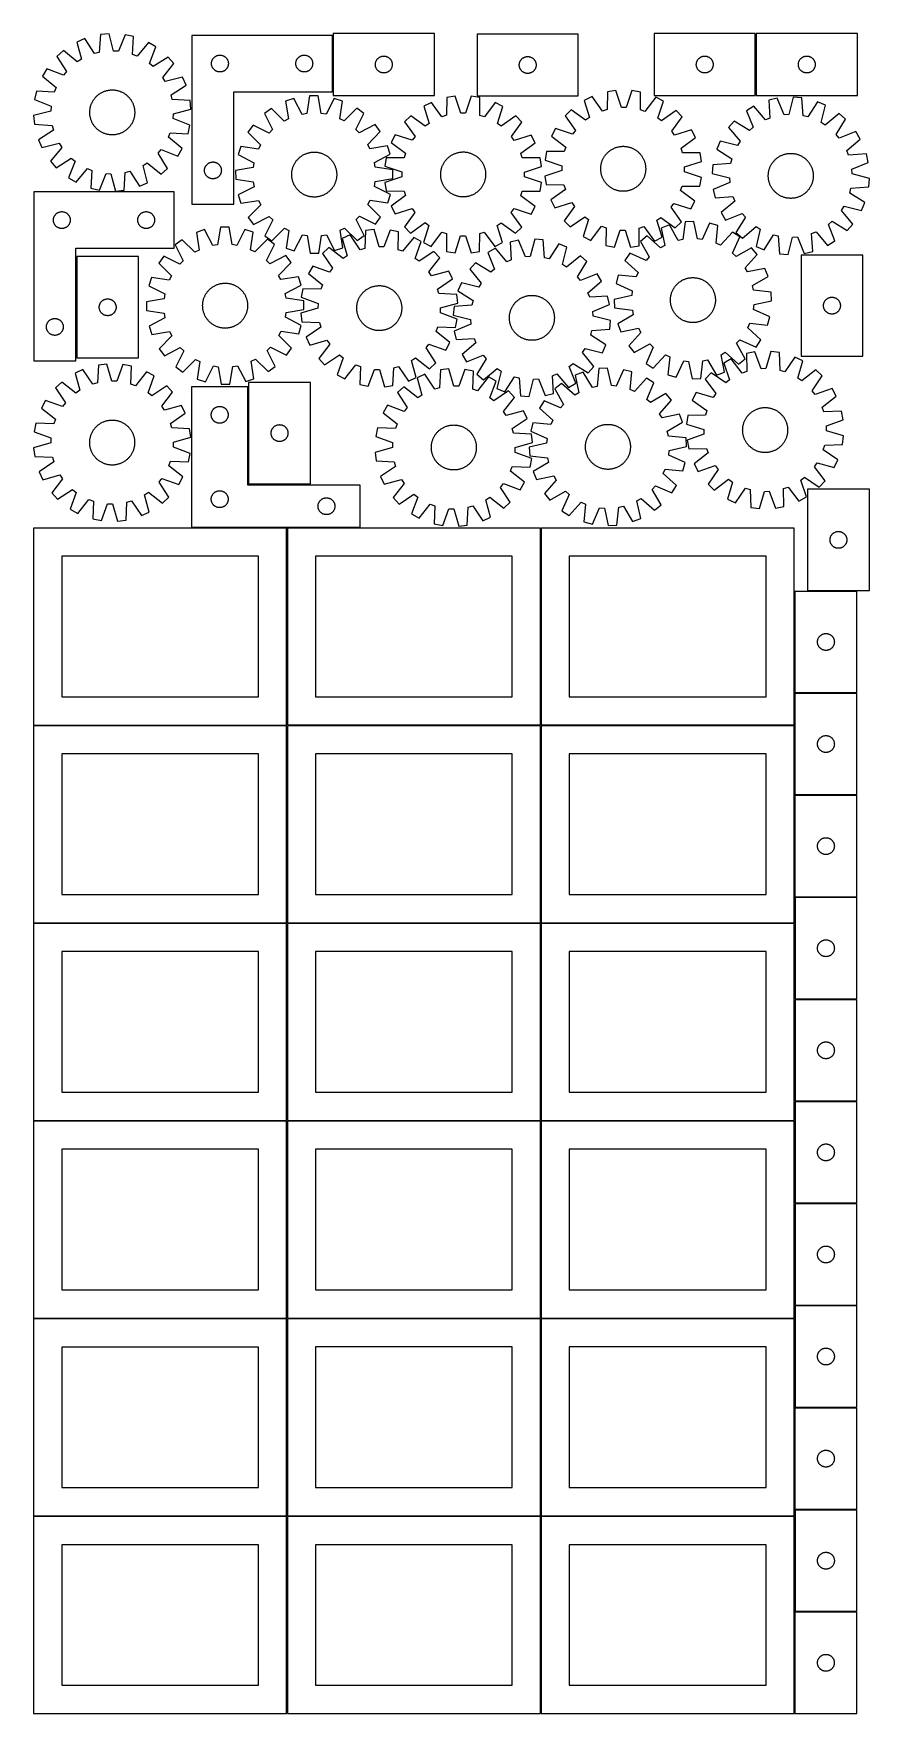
# Model space of a CAD drawing. Header units: millimetres. Extents: x 7 to 1493, y 7 to 2993.
import ezdxf

# ---------------------------------------------------------------- set-up
doc = ezdxf.new("R2010")
doc.units = ezdxf.units.MM
doc.layers.add('COMMON', color=5, linetype='CONTINUOUS', true_color=0x0000ff)
doc.layers.add('CUT', color=7, linetype='CONTINUOUS', true_color=0x000000)

msp = doc.modelspace()

# ---------------------------------------------------------------- linework, layer by layer
at = {"layer": 'COMMON'}
for p, q in [((538.801962, 2990.204369), (538.801962, 2890.204369)), ((1291.235566, 2883.454376), (1291.235566, 2993.454376)), ((82.561483, 2596.844753), (82.561483, 2416.844753)), ((388.327485, 2365.574297), (388.327485, 2193.116725)), ((457.299607, 2114.049516), (457.299607, 1764.074296)), ((587.577485, 2114.824297), (458.049608, 2114.824297)), ((908.799608, 2114.074296), (908.799608, 1764.074296)), ((1360.299609, 2001.723055), (1360.299609, 1821.723055)), ((1383.327758, 2002.473055), (1471.04961, 2002.473055)), ((1360.299609, 1820.223054), (1360.299609, 1764.074296)), ((1471.04961, 1820.973055), (1361.04961, 1820.973055)), ((6.549607, 1763.299515), (456.549607, 1763.299515)), ((457.299607, 1762.549515), (457.299607, 1412.574295)), ((458.049608, 1763.324295), (908.049608, 1763.324295)), ((908.799608, 1762.574295), (908.799608, 1412.574295)), ((909.549609, 1763.324295), (1359.549609, 1763.324295)), ((1360.299609, 1762.574295), (1360.299609, 1640.223054)), ((1360.299609, 1638.723053), (1360.299609, 1458.723053)), ((1361.04961, 1639.473053), (1471.04961, 1639.473053)), ((456.549607, 1411.799515), (6.549607, 1411.799515)), ((458.074235, 1411.824294), (908.049608, 1411.824294)), ((908.824235, 1411.074294), (908.824235, 1061.074294)), ((909.574236, 1411.824294), (1359.549609, 1411.824294)), ((1360.324236, 1411.074294), (1360.324236, 1277.123813)), ((1360.324236, 1275.623812), (1360.324236, 1095.623812)), ((1361.074237, 1276.373812), (1471.074237, 1276.373812)), ((1360.324236, 1094.123811), (1360.324236, 1061.074294)), ((1361.074237, 1094.873811), (1471.074237, 1094.873811)), ((6.574234, 1060.299513), (456.549607, 1060.299513)), ((457.324234, 1059.549513), (457.324234, 709.574293)), ((908.074235, 1060.324294), (458.074235, 1060.324294)), ((908.824235, 1059.574293), (908.824235, 709.574293)), ((1359.574236, 1060.324294), (909.574236, 1060.324294)), ((1360.324236, 1059.574293), (1360.324236, 914.123811)), ((1360.324236, 912.62381), (1360.324236, 732.62381)), ((1361.074237, 913.37381), (1471.074237, 913.37381)), ((1361.099121, 731.873809), (1471.074237, 731.873809)), ((6.574234, 708.799512), (456.549607, 708.799512)), ((457.299607, 708.049512), (457.299607, 358.074292)), ((458.074235, 708.824292), (908.049608, 708.824292)), ((908.799608, 708.074292), (908.799608, 358.074292)), ((909.574236, 708.824292), (1359.549609, 708.824292)), ((1360.299609, 549.574341), (1360.299609, 369.574341)), ((1361.099121, 368.82434), (1471.04961, 368.82434)), ((6.549607, 357.299511), (456.524767, 357.299511)), ((457.274767, 356.549511), (457.274767, 6.574291)), ((458.049608, 357.324291), (908.024768, 357.324291)), ((908.774768, 356.574291), (908.774768, 6.574291)), ((909.549609, 357.324291), (1359.524769, 357.324291)), ((1360.274769, 186.549511), (1360.274769, 6.574291))]:
    msp.add_line(p, q, dxfattribs=at)
at = {"layer": 'CUT'}
for p, q in [((125.495747, 2991.775399), (123.359703, 2960.082938)), ((140.811982, 2993.239464), (125.495747, 2991.775399)), ((148.91339, 2962.525592), (140.811982, 2993.239464)), ((169.296383, 2991.477453), (157.471376, 2961.996205)), ((184.31541, 2988.136885), (169.296383, 2991.477453)), ((182.529199, 2956.422784), (184.31541, 2988.136885)), ((288.051962, 2990.204369), (288.051962, 2690.204369)), ((538.051962, 2990.204369), (288.051962, 2990.204369)), ((538.051962, 2890.204369), (538.051962, 2990.204369)), ((719.551963, 2993.474639), (539.551963, 2993.474639)), ((539.551963, 2993.474639), (539.551963, 2883.474639)), ((719.551963, 2883.474639), (719.551963, 2993.474639)), ((975.509366, 2992.672398), (795.509366, 2992.672398)), ((795.509366, 2992.672398), (795.509366, 2882.672398)), ((975.509366, 2882.672398), (975.509366, 2992.672398)), ((1290.485565, 2993.454376), (1110.485565, 2993.454376)), ((1110.485565, 2993.454376), (1110.485565, 2883.454376)), ((1290.485565, 2883.454376), (1290.485565, 2993.454376)), ((1471.985566, 2993.454376), (1291.985566, 2993.454376)), ((1291.985566, 2993.454376), (1291.985566, 2883.454376)), ((1471.985566, 2883.454376), (1471.985566, 2993.454376)), ((59.666746, 2963.206407), (48.136207, 2953.019296)), ((84.274084, 2943.120251), (59.666746, 2963.206407)), ((97.860979, 2984.649007), (83.746795, 2978.523621)), ((83.746795, 2978.523621), (91.508806, 2947.722226)), ((115.056985, 2957.941852), (97.860979, 2984.649007)), ((123.359703, 2960.082938), (115.056985, 2957.941852)), ((157.471376, 2961.996205), (148.91339, 2962.525592)), ((210.861194, 2977.658948), (190.504737, 2953.274744)), ((224.112845, 2969.840745), (210.861194, 2977.658948)), ((212.613861, 2940.230812), (224.112845, 2969.840745)), ((29.967999, 2931.010616), (22.149795, 2917.758965)), ((59.577932, 2919.511632), (29.967999, 2931.010616)), ((48.136207, 2953.019296), (65.036473, 2926.124022)), ((91.508806, 2947.722226), (84.274084, 2943.120251)), ((190.504737, 2953.274744), (182.529199, 2956.422784)), ((219.226251, 2934.772271), (212.613861, 2940.230812)), ((246.121525, 2951.672537), (219.226251, 2934.772271)), ((236.22248, 2915.53466), (256.308636, 2940.141998)), ((256.308636, 2940.141998), (246.121525, 2951.672537)), ((323.056935, 2940.590587), (323.096699, 2941.362001)), ((323.056935, 2939.81815), (323.056935, 2940.590587)), ((323.096699, 2939.046737), (323.056935, 2939.81815)), ((323.096699, 2941.362001), (323.176122, 2942.130344)), ((323.176122, 2938.278393), (323.096699, 2939.046737)), ((323.176122, 2942.130344), (323.294992, 2942.89358)), ((323.294992, 2937.515157), (323.176122, 2938.278393)), ((323.294992, 2942.89358), (323.452996, 2943.649685)), ((323.452996, 2936.759052), (323.294992, 2937.515157)), ((323.452996, 2943.649685), (323.649714, 2944.396653)), ((323.649714, 2936.012084), (323.452996, 2936.759052)), ((323.649714, 2944.396653), (323.884623, 2945.132504)), ((323.884623, 2935.276233), (323.649714, 2936.012084)), ((323.884623, 2945.132504), (324.157102, 2945.855287)), ((324.157102, 2934.55345), (323.884623, 2935.276233)), ((324.157102, 2945.855287), (324.466428, 2946.563084)), ((324.466428, 2933.845653), (324.157102, 2934.55345)), ((324.466428, 2946.563084), (324.81178, 2947.25402)), ((324.81178, 2933.154717), (324.466428, 2933.845653)), ((324.81178, 2947.25402), (325.192242, 2947.926261)), ((325.192242, 2932.482477), (324.81178, 2933.154717)), ((325.192242, 2947.926261), (325.606807, 2948.578024)), ((325.606807, 2931.830713), (325.192242, 2932.482477)), ((325.606807, 2948.578024), (326.054373, 2949.207583)), ((326.054373, 2931.201154), (325.606807, 2931.830713)), ((326.054373, 2949.207583), (326.533755, 2949.813266)), ((326.533755, 2930.595471), (326.054373, 2931.201154)), ((326.533755, 2949.813266), (327.043681, 2950.393469)), ((327.043681, 2930.015268), (326.533755, 2930.595471)), ((327.043681, 2950.393469), (327.582799, 2950.946651)), ((327.582799, 2929.462086), (327.043681, 2930.015268)), ((327.582799, 2950.946651), (328.14968, 2951.471348)), ((328.14968, 2928.93739), (327.582799, 2929.462086)), ((328.14968, 2951.471348), (328.74282, 2951.966166)), ((328.74282, 2928.442571), (328.14968, 2928.93739)), ((328.74282, 2951.966166), (329.360645, 2952.429794)), ((329.360645, 2927.978944), (328.74282, 2928.442571)), ((329.360645, 2952.429794), (330.001519, 2952.861002)), ((330.001519, 2927.547735), (329.360645, 2927.978944)), ((330.001519, 2952.861002), (330.663741, 2953.258647)), ((330.663741, 2927.15009), (330.001519, 2927.547735)), ((330.663741, 2953.258647), (331.345555, 2953.621675)), ((331.345555, 2953.621675), (332.045153, 2953.949122)), ((332.045153, 2953.949122), (332.76068, 2954.240121)), ((332.76068, 2954.240121), (333.490239, 2954.493899)), ((333.490239, 2954.493899), (334.231895, 2954.709784)), ((334.231895, 2954.709784), (334.983681, 2954.887204)), ((334.983681, 2954.887204), (335.743603, 2955.025687)), ((335.743603, 2955.025687), (336.509647, 2955.124867)), ((336.509647, 2955.124867), (337.27978, 2955.18448)), ((337.27978, 2955.18448), (338.051962, 2955.204369)), ((338.051962, 2955.204369), (338.824143, 2955.18448)), ((338.824143, 2955.18448), (339.594277, 2955.124867)), ((339.594277, 2955.124867), (340.36032, 2955.025687)), ((340.36032, 2955.025687), (341.120243, 2954.887204)), ((341.120243, 2954.887204), (341.872029, 2954.709784)), ((341.872029, 2954.709784), (342.613684, 2954.493899)), ((342.613684, 2954.493899), (343.343243, 2954.240121)), ((343.343243, 2954.240121), (344.05877, 2953.949122)), ((344.05877, 2953.949122), (344.758369, 2953.621675)), ((344.758369, 2953.621675), (345.440183, 2953.258647)), ((345.440183, 2953.258647), (346.102405, 2952.861002)), ((346.102405, 2927.547735), (345.440183, 2927.15009)), ((346.102405, 2952.861002), (346.743278, 2952.429794)), ((346.743278, 2927.978944), (346.102405, 2927.547735)), ((346.743278, 2952.429794), (347.361104, 2951.966166)), ((347.361104, 2928.442571), (346.743278, 2927.978944)), ((347.361104, 2951.966166), (347.954244, 2951.471348)), ((347.954244, 2928.93739), (347.361104, 2928.442571)), ((347.954244, 2951.471348), (348.521124, 2950.946651)), ((348.521124, 2929.462086), (347.954244, 2928.93739)), ((348.521124, 2950.946651), (349.060242, 2950.393469)), ((349.060242, 2930.015268), (348.521124, 2929.462086)), ((349.060242, 2950.393469), (349.570168, 2949.813266)), ((349.570168, 2930.595471), (349.060242, 2930.015268)), ((349.570168, 2949.813266), (350.04955, 2949.207583)), ((350.04955, 2931.201154), (349.570168, 2930.595471)), ((350.04955, 2949.207583), (350.497117, 2948.578024)), ((350.497117, 2931.830713), (350.04955, 2931.201154)), ((350.497117, 2948.578024), (350.911681, 2947.926261)), ((350.911681, 2932.482477), (350.497117, 2931.830713)), ((350.911681, 2947.926261), (351.292144, 2947.25402)), ((351.292144, 2933.154717), (350.911681, 2932.482477)), ((351.292144, 2947.25402), (351.637496, 2946.563084)), ((351.637496, 2933.845653), (351.292144, 2933.154717)), ((351.637496, 2946.563084), (351.946821, 2945.855287)), ((351.946821, 2934.55345), (351.637496, 2933.845653)), ((351.946821, 2945.855287), (352.2193, 2945.132504)), ((352.2193, 2935.276233), (351.946821, 2934.55345)), ((352.2193, 2945.132504), (352.45421, 2944.396653)), ((352.45421, 2936.012084), (352.2193, 2935.276233)), ((352.45421, 2944.396653), (352.650927, 2943.649685)), ((352.650927, 2936.759052), (352.45421, 2936.012084)), ((352.650927, 2943.649685), (352.808931, 2942.89358)), ((352.808931, 2937.515157), (352.650927, 2936.759052)), ((352.808931, 2942.89358), (352.927802, 2942.130344)), ((352.927802, 2938.278393), (352.808931, 2937.515157)), ((352.927802, 2942.130344), (353.007225, 2941.362001)), ((353.007225, 2939.046737), (352.927802, 2938.278393)), ((353.007225, 2941.362001), (353.046989, 2940.590587)), ((353.046989, 2939.81815), (353.007225, 2939.046737)), ((353.046989, 2940.590587), (353.046989, 2939.81815)), ((473.056935, 2940.590587), (473.096699, 2941.362001)), ((473.056935, 2939.81815), (473.056935, 2940.590587)), ((473.096699, 2939.046737), (473.056935, 2939.81815)), ((473.096699, 2941.362001), (473.176122, 2942.130344)), ((473.176122, 2938.278393), (473.096699, 2939.046737)), ((473.176122, 2942.130344), (473.294992, 2942.89358)), ((473.294992, 2937.515157), (473.176122, 2938.278393)), ((473.294992, 2942.89358), (473.452996, 2943.649685)), ((473.452996, 2936.759052), (473.294992, 2937.515157)), ((473.452996, 2943.649685), (473.649714, 2944.396653)), ((473.649714, 2936.012084), (473.452996, 2936.759052)), ((473.649714, 2944.396653), (473.884623, 2945.132504)), ((473.884623, 2935.276233), (473.649714, 2936.012084)), ((473.884623, 2945.132504), (474.157102, 2945.855287)), ((474.157102, 2934.55345), (473.884623, 2935.276233)), ((474.157102, 2945.855287), (474.466428, 2946.563084)), ((474.466428, 2933.845653), (474.157102, 2934.55345)), ((474.466428, 2946.563084), (474.81178, 2947.25402)), ((474.81178, 2933.154717), (474.466428, 2933.845653)), ((474.81178, 2947.25402), (475.192242, 2947.926261)), ((475.192242, 2932.482477), (474.81178, 2933.154717)), ((475.192242, 2947.926261), (475.606807, 2948.578024)), ((475.606807, 2931.830713), (475.192242, 2932.482477)), ((475.606807, 2948.578024), (476.054373, 2949.207583)), ((476.054373, 2931.201154), (475.606807, 2931.830713)), ((476.054373, 2949.207583), (476.533755, 2949.813266)), ((476.533755, 2930.595471), (476.054373, 2931.201154)), ((476.533755, 2949.813266), (477.043681, 2950.393469)), ((477.043681, 2930.015268), (476.533755, 2930.595471)), ((477.043681, 2950.393469), (477.582799, 2950.946651)), ((477.582799, 2929.462086), (477.043681, 2930.015268)), ((477.582799, 2950.946651), (478.14968, 2951.471348)), ((478.14968, 2928.93739), (477.582799, 2929.462086)), ((478.14968, 2951.471348), (478.74282, 2951.966166)), ((478.74282, 2928.442571), (478.14968, 2928.93739)), ((478.74282, 2951.966166), (479.360645, 2952.429794)), ((479.360645, 2927.978944), (478.74282, 2928.442571)), ((479.360645, 2952.429794), (480.001519, 2952.861002)), ((480.001519, 2927.547735), (479.360645, 2927.978944)), ((480.001519, 2952.861002), (480.663741, 2953.258647)), ((480.663741, 2927.15009), (480.001519, 2927.547735)), ((480.663741, 2953.258647), (481.345555, 2953.621675)), ((481.345555, 2953.621675), (482.045153, 2953.949122)), ((482.045153, 2953.949122), (482.76068, 2954.240121)), ((482.76068, 2954.240121), (483.490239, 2954.493899)), ((483.490239, 2954.493899), (484.231895, 2954.709784)), ((484.231895, 2954.709784), (484.983681, 2954.887204)), ((484.983681, 2954.887204), (485.743603, 2955.025687)), ((485.743603, 2955.025687), (486.509647, 2955.124867)), ((486.509647, 2955.124867), (487.27978, 2955.18448)), ((487.27978, 2955.18448), (488.051962, 2955.204369)), ((488.051962, 2955.204369), (488.824143, 2955.18448)), ((488.824143, 2955.18448), (489.594277, 2955.124867)), ((489.594277, 2955.124867), (490.36032, 2955.025687)), ((490.36032, 2955.025687), (491.120243, 2954.887204)), ((491.120243, 2954.887204), (491.872029, 2954.709784)), ((491.872029, 2954.709784), (492.613684, 2954.493899)), ((492.613684, 2954.493899), (493.343243, 2954.240121)), ((493.343243, 2954.240121), (494.05877, 2953.949122)), ((494.05877, 2953.949122), (494.758369, 2953.621675)), ((494.758369, 2953.621675), (495.440183, 2953.258647)), ((495.440183, 2953.258647), (496.102405, 2952.861002)), ((496.102405, 2927.547735), (495.440183, 2927.15009)), ((496.102405, 2952.861002), (496.743278, 2952.429794)), ((496.743278, 2927.978944), (496.102405, 2927.547735)), ((496.743278, 2952.429794), (497.361104, 2951.966166)), ((497.361104, 2928.442571), (496.743278, 2927.978944)), ((497.361104, 2951.966166), (497.954244, 2951.471348)), ((497.954244, 2928.93739), (497.361104, 2928.442571)), ((497.954244, 2951.471348), (498.521124, 2950.946651)), ((498.521124, 2929.462086), (497.954244, 2928.93739)), ((498.521124, 2950.946651), (499.060242, 2950.393469)), ((499.060242, 2930.015268), (498.521124, 2929.462086)), ((499.060242, 2950.393469), (499.570168, 2949.813266)), ((499.570168, 2930.595471), (499.060242, 2930.015268)), ((499.570168, 2949.813266), (500.04955, 2949.207583)), ((500.04955, 2931.201154), (499.570168, 2930.595471)), ((500.04955, 2949.207583), (500.497117, 2948.578024)), ((500.497117, 2931.830713), (500.04955, 2931.201154)), ((500.497117, 2948.578024), (500.911681, 2947.926261)), ((500.911681, 2932.482477), (500.497117, 2931.830713)), ((500.911681, 2947.926261), (501.292144, 2947.25402)), ((501.292144, 2933.154717), (500.911681, 2932.482477)), ((501.292144, 2947.25402), (501.637496, 2946.563084)), ((501.637496, 2933.845653), (501.292144, 2933.154717)), ((501.637496, 2946.563084), (501.946821, 2945.855287)), ((501.946821, 2934.55345), (501.637496, 2933.845653)), ((501.946821, 2945.855287), (502.2193, 2945.132504)), ((502.2193, 2935.276233), (501.946821, 2934.55345)), ((502.2193, 2945.132504), (502.45421, 2944.396653)), ((502.45421, 2936.012084), (502.2193, 2935.276233)), ((502.45421, 2944.396653), (502.650927, 2943.649685)), ((502.650927, 2936.759052), (502.45421, 2936.012084)), ((502.650927, 2943.649685), (502.808931, 2942.89358)), ((502.808931, 2937.515157), (502.650927, 2936.759052)), ((502.808931, 2942.89358), (502.927802, 2942.130344)), ((502.927802, 2938.278393), (502.808931, 2937.515157)), ((502.927802, 2942.130344), (503.007225, 2941.362001)), ((503.007225, 2939.046737), (502.927802, 2938.278393)), ((503.007225, 2941.362001), (503.046989, 2940.590587)), ((503.046989, 2939.81815), (503.007225, 2939.046737)), ((503.046989, 2940.590587), (503.046989, 2939.81815)), ((614.551963, 2938.474639), (614.571851, 2939.246821)), ((614.571851, 2937.702458), (614.551963, 2938.474639)), ((614.571851, 2939.246821), (614.631465, 2940.016954)), ((614.631465, 2936.932324), (614.571851, 2937.702458)), ((614.631465, 2940.016954), (614.730644, 2940.782998)), ((614.730644, 2936.166281), (614.631465, 2936.932324)), ((614.730644, 2940.782998), (614.869127, 2941.54292)), ((614.869127, 2935.406358), (614.730644, 2936.166281)), ((614.869127, 2941.54292), (615.046547, 2942.294706)), ((615.046547, 2934.654572), (614.869127, 2935.406358)), ((615.046547, 2942.294706), (615.262432, 2943.036362)), ((615.262432, 2933.912917), (615.046547, 2934.654572)), ((615.262432, 2943.036362), (615.51621, 2943.765921)), ((615.51621, 2933.183358), (615.262432, 2933.912917)), ((615.51621, 2943.765921), (615.807209, 2944.481448)), ((615.807209, 2932.467831), (615.51621, 2933.183358)), ((615.807209, 2944.481448), (616.134657, 2945.181046)), ((616.134657, 2931.768232), (615.807209, 2932.467831)), ((616.134657, 2945.181046), (616.497684, 2945.86286)), ((616.497684, 2931.086418), (616.134657, 2931.768232)), ((616.497684, 2945.86286), (616.895329, 2946.525082)), ((616.895329, 2930.424196), (616.497684, 2931.086418)), ((616.895329, 2946.525082), (617.326538, 2947.165956)), ((617.326538, 2929.783323), (616.895329, 2930.424196)), ((617.326538, 2947.165956), (617.790166, 2947.783781)), ((617.790166, 2929.165497), (617.326538, 2929.783323)), ((617.790166, 2947.783781), (618.284984, 2948.376921)), ((618.284984, 2928.572357), (617.790166, 2929.165497)), ((618.284984, 2948.376921), (618.80968, 2948.943802)), ((618.80968, 2928.005477), (618.284984, 2928.572357)), ((618.80968, 2948.943802), (619.362863, 2949.48292)), ((619.362863, 2927.466359), (618.80968, 2928.005477)), ((619.362863, 2949.48292), (619.943065, 2949.992846)), ((619.943065, 2926.956433), (619.362863, 2927.466359)), ((619.943065, 2949.992846), (620.548749, 2950.472228)), ((620.548749, 2950.472228), (621.178307, 2950.919794)), ((621.178307, 2950.919794), (621.830071, 2951.334359)), ((621.830071, 2951.334359), (622.502312, 2951.714821)), ((622.502312, 2951.714821), (623.193247, 2952.060173)), ((623.193247, 2952.060173), (623.901044, 2952.369499)), ((623.901044, 2952.369499), (624.623827, 2952.641978)), ((624.623827, 2952.641978), (625.359678, 2952.876887)), ((625.359678, 2952.876887), (626.106647, 2953.073605)), ((626.106647, 2953.073605), (626.862751, 2953.231609)), ((626.862751, 2953.231609), (627.625987, 2953.350479)), ((627.625987, 2953.350479), (628.394331, 2953.429902)), ((628.394331, 2953.429902), (629.165744, 2953.469666)), ((629.165744, 2953.469666), (629.938181, 2953.469666)), ((629.938181, 2953.469666), (630.709595, 2953.429902)), ((630.709595, 2953.429902), (631.477938, 2953.350479)), ((631.477938, 2953.350479), (632.241174, 2953.231609)), ((632.241174, 2953.231609), (632.997279, 2953.073605)), ((632.997279, 2953.073605), (633.744247, 2952.876887)), ((633.744247, 2952.876887), (634.480098, 2952.641978)), ((634.480098, 2952.641978), (635.202881, 2952.369499)), ((635.202881, 2952.369499), (635.910679, 2952.060173)), ((635.910679, 2952.060173), (636.601614, 2951.714821)), ((636.601614, 2951.714821), (637.273855, 2951.334359)), ((637.273855, 2951.334359), (637.925619, 2950.919794)), ((637.925619, 2950.919794), (638.555177, 2950.472228)), ((638.555177, 2950.472228), (639.16086, 2949.992846)), ((639.16086, 2949.992846), (639.741063, 2949.48292)), ((639.741063, 2927.466359), (639.16086, 2926.956433)), ((639.741063, 2949.48292), (640.294246, 2948.943802)), ((640.294246, 2928.005477), (639.741063, 2927.466359)), ((640.294246, 2948.943802), (640.818942, 2948.376921)), ((640.818942, 2928.572357), (640.294246, 2928.005477)), ((640.818942, 2948.376921), (641.31376, 2947.783781)), ((641.31376, 2929.165497), (640.818942, 2928.572357)), ((641.31376, 2947.783781), (641.777388, 2947.165956)), ((641.777388, 2929.783323), (641.31376, 2929.165497)), ((641.777388, 2947.165956), (642.208596, 2946.525082)), ((642.208596, 2930.424196), (641.777388, 2929.783323)), ((642.208596, 2946.525082), (642.606241, 2945.86286)), ((642.606241, 2931.086418), (642.208596, 2930.424196)), ((642.606241, 2945.86286), (642.969269, 2945.181046)), ((642.969269, 2931.768232), (642.606241, 2931.086418)), ((642.969269, 2945.181046), (643.296716, 2944.481448)), ((643.296716, 2932.467831), (642.969269, 2931.768232)), ((643.296716, 2944.481448), (643.587715, 2943.765921)), ((643.587715, 2933.183358), (643.296716, 2932.467831)), ((643.587715, 2943.765921), (643.841493, 2943.036362)), ((643.841493, 2933.912917), (643.587715, 2933.183358)), ((643.841493, 2943.036362), (644.057379, 2942.294706)), ((644.057379, 2934.654572), (643.841493, 2933.912917)), ((644.057379, 2942.294706), (644.234798, 2941.54292)), ((644.234798, 2935.406358), (644.057379, 2934.654572)), ((644.234798, 2941.54292), (644.373281, 2940.782998)), ((644.373281, 2936.166281), (644.234798, 2935.406358)), ((644.373281, 2940.782998), (644.472461, 2940.016954)), ((644.472461, 2936.932324), (644.373281, 2936.166281)), ((644.472461, 2940.016954), (644.532074, 2939.246821)), ((644.532074, 2937.702458), (644.472461, 2936.932324)), ((644.532074, 2939.246821), (644.551963, 2938.474639)), ((644.551963, 2938.474639), (644.532074, 2937.702458)), ((870.509366, 2937.672398), (870.529255, 2938.444579)), ((870.529255, 2936.900217), (870.509366, 2937.672398)), ((870.529255, 2938.444579), (870.588868, 2939.214713)), ((870.588868, 2936.130083), (870.529255, 2936.900217)), ((870.588868, 2939.214713), (870.688048, 2939.980757)), ((870.688048, 2935.364039), (870.588868, 2936.130083)), ((870.688048, 2939.980757), (870.826531, 2940.740679)), ((870.826531, 2934.604117), (870.688048, 2935.364039)), ((870.826531, 2940.740679), (871.00395, 2941.492465)), ((871.00395, 2933.852331), (870.826531, 2934.604117)), ((871.00395, 2941.492465), (871.219835, 2942.234121)), ((871.219835, 2933.110676), (871.00395, 2933.852331)), ((871.219835, 2942.234121), (871.473614, 2942.963679)), ((871.473614, 2932.381117), (871.219835, 2933.110676)), ((871.473614, 2942.963679), (871.764613, 2943.679207)), ((871.764613, 2931.66559), (871.473614, 2932.381117)), ((871.764613, 2943.679207), (872.09206, 2944.378805)), ((872.09206, 2930.965991), (871.764613, 2931.66559)), ((872.09206, 2944.378805), (872.455087, 2945.060619)), ((872.455087, 2930.284177), (872.09206, 2930.965991)), ((872.455087, 2945.060619), (872.852733, 2945.722841)), ((872.852733, 2929.621955), (872.455087, 2930.284177)), ((872.852733, 2945.722841), (873.283941, 2946.363715)), ((873.283941, 2928.981082), (872.852733, 2929.621955)), ((873.283941, 2946.363715), (873.747569, 2946.98154)), ((873.747569, 2928.363256), (873.283941, 2928.981082)), ((873.747569, 2946.98154), (874.242387, 2947.57468)), ((874.242387, 2927.770116), (873.747569, 2928.363256)), ((874.242387, 2947.57468), (874.767083, 2948.14156)), ((874.767083, 2927.203236), (874.242387, 2927.770116)), ((874.767083, 2948.14156), (875.320266, 2948.680679)), ((875.320266, 2926.664118), (874.767083, 2927.203236)), ((875.320266, 2948.680679), (875.900468, 2949.190605)), ((875.900468, 2949.190605), (876.506152, 2949.669987)), ((876.506152, 2949.669987), (877.13571, 2950.117553)), ((877.13571, 2950.117553), (877.787474, 2950.532118)), ((877.787474, 2950.532118), (878.459715, 2950.91258)), ((878.459715, 2950.91258), (879.15065, 2951.257932)), ((879.15065, 2951.257932), (879.858448, 2951.567258)), ((879.858448, 2951.567258), (880.58123, 2951.839737)), ((880.58123, 2951.839737), (881.317082, 2952.074646)), ((881.317082, 2952.074646), (882.06405, 2952.271364)), ((882.06405, 2952.271364), (882.820155, 2952.429367)), ((882.820155, 2952.429367), (883.583391, 2952.548238)), ((883.583391, 2952.548238), (884.351734, 2952.627661)), ((884.351734, 2952.627661), (885.123147, 2952.667425)), ((885.123147, 2952.667425), (885.895585, 2952.667425)), ((885.895585, 2952.667425), (886.666998, 2952.627661)), ((886.666998, 2952.627661), (887.435341, 2952.548238)), ((887.435341, 2952.548238), (888.198577, 2952.429367)), ((888.198577, 2952.429367), (888.954682, 2952.271364)), ((888.954682, 2952.271364), (889.701651, 2952.074646)), ((889.701651, 2952.074646), (890.437502, 2951.839737)), ((890.437502, 2951.839737), (891.160284, 2951.567258)), ((891.160284, 2951.567258), (891.868082, 2951.257932)), ((891.868082, 2951.257932), (892.559017, 2950.91258)), ((892.559017, 2950.91258), (893.231258, 2950.532118)), ((893.231258, 2950.532118), (893.883022, 2950.117553)), ((893.883022, 2950.117553), (894.51258, 2949.669987)), ((894.51258, 2949.669987), (895.118264, 2949.190605)), ((895.118264, 2949.190605), (895.698466, 2948.680679)), ((895.698466, 2948.680679), (896.251649, 2948.14156)), ((896.251649, 2927.203236), (895.698466, 2926.664118)), ((896.251649, 2948.14156), (896.776345, 2947.57468)), ((896.776345, 2927.770116), (896.251649, 2927.203236)), ((896.776345, 2947.57468), (897.271163, 2946.98154)), ((897.271163, 2928.363256), (896.776345, 2927.770116)), ((897.271163, 2946.98154), (897.734791, 2946.363715)), ((897.734791, 2928.981082), (897.271163, 2928.363256)), ((897.734791, 2946.363715), (898.165999, 2945.722841)), ((898.165999, 2929.621955), (897.734791, 2928.981082)), ((898.165999, 2945.722841), (898.563645, 2945.060619)), ((898.563645, 2930.284177), (898.165999, 2929.621955)), ((898.563645, 2945.060619), (898.926672, 2944.378805)), ((898.926672, 2930.965991), (898.563645, 2930.284177)), ((898.926672, 2944.378805), (899.25412, 2943.679207)), ((899.25412, 2931.66559), (898.926672, 2930.965991)), ((899.25412, 2943.679207), (899.545118, 2942.963679)), ((899.545118, 2932.381117), (899.25412, 2931.66559)), ((899.545118, 2942.963679), (899.798897, 2942.234121)), ((899.798897, 2933.110676), (899.545118, 2932.381117)), ((899.798897, 2942.234121), (900.014782, 2941.492465)), ((900.014782, 2933.852331), (899.798897, 2933.110676)), ((900.014782, 2941.492465), (900.192201, 2940.740679)), ((900.192201, 2934.604117), (900.014782, 2933.852331)), ((900.192201, 2940.740679), (900.330685, 2939.980757)), ((900.330685, 2935.364039), (900.192201, 2934.604117)), ((900.330685, 2939.980757), (900.429864, 2939.214713)), ((900.429864, 2936.130083), (900.330685, 2935.364039)), ((900.429864, 2939.214713), (900.489477, 2938.444579)), ((900.489477, 2936.900217), (900.429864, 2936.130083)), ((900.489477, 2938.444579), (900.509366, 2937.672398)), ((900.509366, 2937.672398), (900.489477, 2936.900217)), ((1185.485565, 2938.454376), (1185.505454, 2939.226557)), ((1185.505454, 2937.682194), (1185.485565, 2938.454376)), ((1185.505454, 2939.226557), (1185.565067, 2939.996691)), ((1185.565067, 2936.912061), (1185.505454, 2937.682194)), ((1185.565067, 2939.996691), (1185.664247, 2940.762734)), ((1185.664247, 2936.146017), (1185.565067, 2936.912061)), ((1185.664247, 2940.762734), (1185.80273, 2941.522657)), ((1185.80273, 2935.386095), (1185.664247, 2936.146017)), ((1185.80273, 2941.522657), (1185.98015, 2942.274442)), ((1185.98015, 2934.634309), (1185.80273, 2935.386095)), ((1185.98015, 2942.274442), (1186.196035, 2943.016098)), ((1186.196035, 2933.892653), (1185.98015, 2934.634309)), ((1186.196035, 2943.016098), (1186.449813, 2943.745657)), ((1186.449813, 2933.163094), (1186.196035, 2933.892653)), ((1186.449813, 2943.745657), (1186.740812, 2944.461184)), ((1186.740812, 2932.447567), (1186.449813, 2933.163094)), ((1186.740812, 2944.461184), (1187.068259, 2945.160782)), ((1187.068259, 2931.747969), (1186.740812, 2932.447567)), ((1187.068259, 2945.160782), (1187.431287, 2945.842597)), ((1187.431287, 2931.066155), (1187.068259, 2931.747969)), ((1187.431287, 2945.842597), (1187.828932, 2946.504818)), ((1187.828932, 2930.403933), (1187.431287, 2931.066155)), ((1187.828932, 2946.504818), (1188.26014, 2947.145692)), ((1188.26014, 2929.763059), (1187.828932, 2930.403933)), ((1188.26014, 2947.145692), (1188.723768, 2947.763518)), ((1188.723768, 2929.145233), (1188.26014, 2929.763059)), ((1188.723768, 2947.763518), (1189.218586, 2948.356657)), ((1189.218586, 2928.552094), (1188.723768, 2929.145233)), ((1189.218586, 2948.356657), (1189.743283, 2948.923538)), ((1189.743283, 2927.985213), (1189.218586, 2928.552094)), ((1189.743283, 2948.923538), (1190.296465, 2949.462656)), ((1190.296465, 2927.446095), (1189.743283, 2927.985213)), ((1190.296465, 2949.462656), (1190.876668, 2949.972582)), ((1190.876668, 2926.936169), (1190.296465, 2927.446095)), ((1190.876668, 2949.972582), (1191.482351, 2950.451964)), ((1191.482351, 2950.451964), (1192.11191, 2950.899531)), ((1192.11191, 2950.899531), (1192.763673, 2951.314095)), ((1192.763673, 2951.314095), (1193.435914, 2951.694558)), ((1193.435914, 2951.694558), (1194.12685, 2952.03991)), ((1194.12685, 2952.03991), (1194.834647, 2952.349235)), ((1194.834647, 2952.349235), (1195.55743, 2952.621714)), ((1195.55743, 2952.621714), (1196.293281, 2952.856624)), ((1196.293281, 2952.856624), (1197.040249, 2953.053341)), ((1197.040249, 2953.053341), (1197.796354, 2953.211345)), ((1197.796354, 2953.211345), (1198.55959, 2953.330216)), ((1198.55959, 2953.330216), (1199.327934, 2953.409638)), ((1199.327934, 2953.409638), (1200.099347, 2953.449403)), ((1200.099347, 2953.449403), (1200.871784, 2953.449403)), ((1200.871784, 2953.449403), (1201.643197, 2953.409638)), ((1201.643197, 2953.409638), (1202.411541, 2953.330216)), ((1202.411541, 2953.330216), (1203.174777, 2953.211345)), ((1203.174777, 2953.211345), (1203.930882, 2953.053341)), ((1203.930882, 2953.053341), (1204.67785, 2952.856624)), ((1204.67785, 2952.856624), (1205.413701, 2952.621714)), ((1205.413701, 2952.621714), (1206.136484, 2952.349235)), ((1206.136484, 2952.349235), (1206.844281, 2952.03991)), ((1206.844281, 2952.03991), (1207.535217, 2951.694558)), ((1207.535217, 2951.694558), (1208.207457, 2951.314095)), ((1208.207457, 2951.314095), (1208.859221, 2950.899531)), ((1208.859221, 2950.899531), (1209.48878, 2950.451964)), ((1209.48878, 2950.451964), (1210.094463, 2949.972582)), ((1210.094463, 2949.972582), (1210.674666, 2949.462656)), ((1210.674666, 2927.446095), (1210.094463, 2926.936169)), ((1210.674666, 2949.462656), (1211.227848, 2948.923538)), ((1211.227848, 2927.985213), (1210.674666, 2927.446095)), ((1211.227848, 2948.923538), (1211.752544, 2948.356657)), ((1211.752544, 2928.552094), (1211.227848, 2927.985213)), ((1211.752544, 2948.356657), (1212.247363, 2947.763518)), ((1212.247363, 2929.145233), (1211.752544, 2928.552094)), ((1212.247363, 2947.763518), (1212.71099, 2947.145692)), ((1212.71099, 2929.763059), (1212.247363, 2929.145233)), ((1212.71099, 2947.145692), (1213.142199, 2946.504818)), ((1213.142199, 2930.403933), (1212.71099, 2929.763059)), ((1213.142199, 2946.504818), (1213.539844, 2945.842597)), ((1213.539844, 2931.066155), (1213.142199, 2930.403933)), ((1213.539844, 2945.842597), (1213.902872, 2945.160782)), ((1213.902872, 2931.747969), (1213.539844, 2931.066155)), ((1213.902872, 2945.160782), (1214.230319, 2944.461184)), ((1214.230319, 2932.447567), (1213.902872, 2931.747969)), ((1214.230319, 2944.461184), (1214.521318, 2943.745657)), ((1214.521318, 2933.163094), (1214.230319, 2932.447567)), ((1214.521318, 2943.745657), (1214.775096, 2943.016098)), ((1214.775096, 2933.892653), (1214.521318, 2933.163094)), ((1214.775096, 2943.016098), (1214.990981, 2942.274442)), ((1214.990981, 2934.634309), (1214.775096, 2933.892653)), ((1214.990981, 2942.274442), (1215.168401, 2941.522657)), ((1215.168401, 2935.386095), (1214.990981, 2934.634309)), ((1215.168401, 2941.522657), (1215.306884, 2940.762734)), ((1215.306884, 2936.146017), (1215.168401, 2935.386095)), ((1215.306884, 2940.762734), (1215.406064, 2939.996691)), ((1215.406064, 2936.912061), (1215.306884, 2936.146017)), ((1215.406064, 2939.996691), (1215.465677, 2939.226557)), ((1215.465677, 2937.682194), (1215.406064, 2936.912061)), ((1215.465677, 2939.226557), (1215.485565, 2938.454376)), ((1215.485565, 2938.454376), (1215.465677, 2937.682194)), ((1366.985566, 2938.454376), (1367.005455, 2939.226557)), ((1367.005455, 2937.682194), (1366.985566, 2938.454376)), ((1367.005455, 2939.226557), (1367.065068, 2939.996691)), ((1367.065068, 2936.912061), (1367.005455, 2937.682194)), ((1367.065068, 2939.996691), (1367.164248, 2940.762734)), ((1367.164248, 2936.146017), (1367.065068, 2936.912061)), ((1367.164248, 2940.762734), (1367.302731, 2941.522657)), ((1367.302731, 2935.386095), (1367.164248, 2936.146017)), ((1367.302731, 2941.522657), (1367.480151, 2942.274442)), ((1367.480151, 2934.634309), (1367.302731, 2935.386095)), ((1367.480151, 2942.274442), (1367.696036, 2943.016098)), ((1367.696036, 2933.892653), (1367.480151, 2934.634309)), ((1367.696036, 2943.016098), (1367.949814, 2943.745657)), ((1367.949814, 2933.163094), (1367.696036, 2933.892653)), ((1367.949814, 2943.745657), (1368.240813, 2944.461184)), ((1368.240813, 2932.447567), (1367.949814, 2933.163094)), ((1368.240813, 2944.461184), (1368.56826, 2945.160782)), ((1368.56826, 2931.747969), (1368.240813, 2932.447567)), ((1368.56826, 2945.160782), (1368.931288, 2945.842597)), ((1368.931288, 2931.066155), (1368.56826, 2931.747969)), ((1368.931288, 2945.842597), (1369.328933, 2946.504818)), ((1369.328933, 2930.403933), (1368.931288, 2931.066155)), ((1369.328933, 2946.504818), (1369.760141, 2947.145692)), ((1369.760141, 2929.763059), (1369.328933, 2930.403933)), ((1369.760141, 2947.145692), (1370.223769, 2947.763518)), ((1370.223769, 2929.145233), (1369.760141, 2929.763059)), ((1370.223769, 2947.763518), (1370.718587, 2948.356657)), ((1370.718587, 2928.552094), (1370.223769, 2929.145233)), ((1370.718587, 2948.356657), (1371.243284, 2948.923538)), ((1371.243284, 2927.985213), (1370.718587, 2928.552094)), ((1371.243284, 2948.923538), (1371.796466, 2949.462656)), ((1371.796466, 2927.446095), (1371.243284, 2927.985213)), ((1371.796466, 2949.462656), (1372.376669, 2949.972582)), ((1372.376669, 2926.936169), (1371.796466, 2927.446095)), ((1372.376669, 2949.972582), (1372.982352, 2950.451964)), ((1372.982352, 2950.451964), (1373.611911, 2950.899531)), ((1373.611911, 2950.899531), (1374.263674, 2951.314095)), ((1374.263674, 2951.314095), (1374.935915, 2951.694558)), ((1374.935915, 2951.694558), (1375.626851, 2952.03991)), ((1375.626851, 2952.03991), (1376.334648, 2952.349235)), ((1376.334648, 2952.349235), (1377.057431, 2952.621714)), ((1377.057431, 2952.621714), (1377.793282, 2952.856624)), ((1377.793282, 2952.856624), (1378.54025, 2953.053341)), ((1378.54025, 2953.053341), (1379.296355, 2953.211345)), ((1379.296355, 2953.211345), (1380.059591, 2953.330216)), ((1380.059591, 2953.330216), (1380.827935, 2953.409638)), ((1380.827935, 2953.409638), (1381.599348, 2953.449403)), ((1381.599348, 2953.449403), (1382.371785, 2953.449403)), ((1382.371785, 2953.449403), (1383.143198, 2953.409638)), ((1383.143198, 2953.409638), (1383.911542, 2953.330216)), ((1383.911542, 2953.330216), (1384.674778, 2953.211345)), ((1384.674778, 2953.211345), (1385.430883, 2953.053341)), ((1385.430883, 2953.053341), (1386.177851, 2952.856624)), ((1386.177851, 2952.856624), (1386.913702, 2952.621714)), ((1386.913702, 2952.621714), (1387.636485, 2952.349235)), ((1387.636485, 2952.349235), (1388.344282, 2952.03991)), ((1388.344282, 2952.03991), (1389.035218, 2951.694558)), ((1389.035218, 2951.694558), (1389.707458, 2951.314095)), ((1389.707458, 2951.314095), (1390.359222, 2950.899531)), ((1390.359222, 2950.899531), (1390.988781, 2950.451964)), ((1390.988781, 2950.451964), (1391.594464, 2949.972582)), ((1391.594464, 2949.972582), (1392.174667, 2949.462656)), ((1392.174667, 2927.446095), (1391.594464, 2926.936169)), ((1392.174667, 2949.462656), (1392.727849, 2948.923538)), ((1392.727849, 2927.985213), (1392.174667, 2927.446095)), ((1392.727849, 2948.923538), (1393.252545, 2948.356657)), ((1393.252545, 2928.552094), (1392.727849, 2927.985213)), ((1393.252545, 2948.356657), (1393.747364, 2947.763518)), ((1393.747364, 2929.145233), (1393.252545, 2928.552094)), ((1393.747364, 2947.763518), (1394.210991, 2947.145692)), ((1394.210991, 2929.763059), (1393.747364, 2929.145233)), ((1394.210991, 2947.145692), (1394.6422, 2946.504818)), ((1394.6422, 2930.403933), (1394.210991, 2929.763059)), ((1394.6422, 2946.504818), (1395.039845, 2945.842597)), ((1395.039845, 2931.066155), (1394.6422, 2930.403933)), ((1395.039845, 2945.842597), (1395.402873, 2945.160782)), ((1395.402873, 2931.747969), (1395.039845, 2931.066155)), ((1395.402873, 2945.160782), (1395.73032, 2944.461184)), ((1395.73032, 2932.447567), (1395.402873, 2931.747969)), ((1395.73032, 2944.461184), (1396.021319, 2943.745657)), ((1396.021319, 2933.163094), (1395.73032, 2932.447567)), ((1396.021319, 2943.745657), (1396.275097, 2943.016098)), ((1396.275097, 2933.892653), (1396.021319, 2933.163094)), ((1396.275097, 2943.016098), (1396.490982, 2942.274442)), ((1396.490982, 2934.634309), (1396.275097, 2933.892653)), ((1396.490982, 2942.274442), (1396.668402, 2941.522657)), ((1396.668402, 2935.386095), (1396.490982, 2934.634309)), ((1396.668402, 2941.522657), (1396.806885, 2940.762734)), ((1396.806885, 2936.146017), (1396.668402, 2935.386095)), ((1396.806885, 2940.762734), (1396.906065, 2939.996691)), ((1396.906065, 2936.912061), (1396.806885, 2936.146017)), ((1396.906065, 2939.996691), (1396.965678, 2939.226557)), ((1396.965678, 2937.682194), (1396.906065, 2936.912061)), ((1396.965678, 2939.226557), (1396.985566, 2938.454376)), ((1396.985566, 2938.454376), (1396.965678, 2937.682194)), ((22.149795, 2917.758965), (46.534, 2897.402508)), ((46.534, 2897.402508), (43.38596, 2889.42697)), ((65.036473, 2926.124022), (59.577932, 2919.511632)), ((240.824455, 2908.299938), (236.22248, 2915.53466)), ((271.62585, 2916.061949), (240.824455, 2908.299938)), ((251.044081, 2884.751758), (277.751236, 2901.947764)), ((277.751236, 2901.947764), (271.62585, 2916.061949)), ((331.345555, 2926.787062), (330.663741, 2927.15009)), ((332.045153, 2926.459615), (331.345555, 2926.787062)), ((332.76068, 2926.168616), (332.045153, 2926.459615)), ((333.490239, 2925.914838), (332.76068, 2926.168616)), ((334.231895, 2925.698953), (333.490239, 2925.914838)), ((334.983681, 2925.521533), (334.231895, 2925.698953)), ((335.743603, 2925.38305), (334.983681, 2925.521533)), ((336.509647, 2925.28387), (335.743603, 2925.38305)), ((337.27978, 2925.224257), (336.509647, 2925.28387)), ((338.051962, 2925.204369), (337.27978, 2925.224257)), ((338.824143, 2925.224257), (338.051962, 2925.204369)), ((339.594277, 2925.28387), (338.824143, 2925.224257)), ((340.36032, 2925.38305), (339.594277, 2925.28387)), ((341.120243, 2925.521533), (340.36032, 2925.38305)), ((341.872029, 2925.698953), (341.120243, 2925.521533)), ((342.613684, 2925.914838), (341.872029, 2925.698953)), ((343.343243, 2926.168616), (342.613684, 2925.914838)), ((344.05877, 2926.459615), (343.343243, 2926.168616)), ((344.758369, 2926.787062), (344.05877, 2926.459615)), ((345.440183, 2927.15009), (344.758369, 2926.787062)), ((481.345555, 2926.787062), (480.663741, 2927.15009)), ((482.045153, 2926.459615), (481.345555, 2926.787062)), ((482.76068, 2926.168616), (482.045153, 2926.459615)), ((483.490239, 2925.914838), (482.76068, 2926.168616)), ((484.231895, 2925.698953), (483.490239, 2925.914838)), ((484.983681, 2925.521533), (484.231895, 2925.698953)), ((485.743603, 2925.38305), (484.983681, 2925.521533)), ((486.509647, 2925.28387), (485.743603, 2925.38305)), ((487.27978, 2925.224257), (486.509647, 2925.28387)), ((488.051962, 2925.204369), (487.27978, 2925.224257)), ((488.824143, 2925.224257), (488.051962, 2925.204369)), ((489.594277, 2925.28387), (488.824143, 2925.224257)), ((490.36032, 2925.38305), (489.594277, 2925.28387)), ((491.120243, 2925.521533), (490.36032, 2925.38305)), ((491.872029, 2925.698953), (491.120243, 2925.521533)), ((492.613684, 2925.914838), (491.872029, 2925.698953)), ((493.343243, 2926.168616), (492.613684, 2925.914838)), ((494.05877, 2926.459615), (493.343243, 2926.168616)), ((494.758369, 2926.787062), (494.05877, 2926.459615)), ((495.440183, 2927.15009), (494.758369, 2926.787062)), ((620.548749, 2926.477051), (619.943065, 2926.956433)), ((621.178307, 2926.029484), (620.548749, 2926.477051)), ((621.830071, 2925.61492), (621.178307, 2926.029484)), ((622.502312, 2925.234457), (621.830071, 2925.61492)), ((623.193247, 2924.889105), (622.502312, 2925.234457)), ((623.901044, 2924.57978), (623.193247, 2924.889105)), ((624.623827, 2924.307301), (623.901044, 2924.57978)), ((625.359678, 2924.072391), (624.623827, 2924.307301)), ((626.106647, 2923.875674), (625.359678, 2924.072391)), ((626.862751, 2923.71767), (626.106647, 2923.875674)), ((627.625987, 2923.598799), (626.862751, 2923.71767)), ((628.394331, 2923.519376), (627.625987, 2923.598799)), ((629.165744, 2923.479612), (628.394331, 2923.519376)), ((629.938181, 2923.479612), (629.165744, 2923.479612)), ((630.709595, 2923.519376), (629.938181, 2923.479612)), ((631.477938, 2923.598799), (630.709595, 2923.519376)), ((632.241174, 2923.71767), (631.477938, 2923.598799)), ((632.997279, 2923.875674), (632.241174, 2923.71767)), ((633.744247, 2924.072391), (632.997279, 2923.875674)), ((634.480098, 2924.307301), (633.744247, 2924.072391)), ((635.202881, 2924.57978), (634.480098, 2924.307301)), ((635.910679, 2924.889105), (635.202881, 2924.57978)), ((636.601614, 2925.234457), (635.910679, 2924.889105)), ((637.273855, 2925.61492), (636.601614, 2925.234457)), ((637.925619, 2926.029484), (637.273855, 2925.61492)), ((638.555177, 2926.477051), (637.925619, 2926.029484)), ((639.16086, 2926.956433), (638.555177, 2926.477051)), ((875.900468, 2926.154191), (875.320266, 2926.664118)), ((876.506152, 2925.674809), (875.900468, 2926.154191)), ((877.13571, 2925.227243), (876.506152, 2925.674809)), ((877.787474, 2924.812679), (877.13571, 2925.227243)), ((878.459715, 2924.432216), (877.787474, 2924.812679)), ((879.15065, 2924.086864), (878.459715, 2924.432216)), ((879.858448, 2923.777539), (879.15065, 2924.086864)), ((880.58123, 2923.50506), (879.858448, 2923.777539)), ((881.317082, 2923.27015), (880.58123, 2923.50506)), ((882.06405, 2923.073433), (881.317082, 2923.27015)), ((882.820155, 2922.915429), (882.06405, 2923.073433)), ((883.583391, 2922.796558), (882.820155, 2922.915429)), ((884.351734, 2922.717135), (883.583391, 2922.796558)), ((885.123147, 2922.677371), (884.351734, 2922.717135)), ((885.895585, 2922.677371), (885.123147, 2922.677371)), ((886.666998, 2922.717135), (885.895585, 2922.677371)), ((887.435341, 2922.796558), (886.666998, 2922.717135)), ((888.198577, 2922.915429), (887.435341, 2922.796558)), ((888.954682, 2923.073433), (888.198577, 2922.915429)), ((889.701651, 2923.27015), (888.954682, 2923.073433)), ((890.437502, 2923.50506), (889.701651, 2923.27015)), ((891.160284, 2923.777539), (890.437502, 2923.50506)), ((891.868082, 2924.086864), (891.160284, 2923.777539)), ((892.559017, 2924.432216), (891.868082, 2924.086864)), ((893.231258, 2924.812679), (892.559017, 2924.432216)), ((893.883022, 2925.227243), (893.231258, 2924.812679)), ((894.51258, 2925.674809), (893.883022, 2925.227243)), ((895.118264, 2926.154191), (894.51258, 2925.674809)), ((895.698466, 2926.664118), (895.118264, 2926.154191)), ((1191.482351, 2926.456787), (1190.876668, 2926.936169)), ((1192.11191, 2926.00922), (1191.482351, 2926.456787)), ((1192.763673, 2925.594656), (1192.11191, 2926.00922)), ((1193.435914, 2925.214194), (1192.763673, 2925.594656)), ((1194.12685, 2924.868842), (1193.435914, 2925.214194)), ((1194.834647, 2924.559516), (1194.12685, 2924.868842)), ((1195.55743, 2924.287037), (1194.834647, 2924.559516)), ((1196.293281, 2924.052127), (1195.55743, 2924.287037)), ((1197.040249, 2923.85541), (1196.293281, 2924.052127)), ((1197.796354, 2923.697406), (1197.040249, 2923.85541)), ((1198.55959, 2923.578535), (1197.796354, 2923.697406)), ((1199.327934, 2923.499113), (1198.55959, 2923.578535)), ((1200.099347, 2923.459349), (1199.327934, 2923.499113)), ((1200.871784, 2923.459349), (1200.099347, 2923.459349)), ((1201.643197, 2923.499113), (1200.871784, 2923.459349)), ((1202.411541, 2923.578535), (1201.643197, 2923.499113)), ((1203.174777, 2923.697406), (1202.411541, 2923.578535)), ((1203.930882, 2923.85541), (1203.174777, 2923.697406)), ((1204.67785, 2924.052127), (1203.930882, 2923.85541)), ((1205.413701, 2924.287037), (1204.67785, 2924.052127)), ((1206.136484, 2924.559516), (1205.413701, 2924.287037)), ((1206.844281, 2924.868842), (1206.136484, 2924.559516)), ((1207.535217, 2925.214194), (1206.844281, 2924.868842)), ((1208.207457, 2925.594656), (1207.535217, 2925.214194)), ((1208.859221, 2926.00922), (1208.207457, 2925.594656)), ((1209.48878, 2926.456787), (1208.859221, 2926.00922)), ((1210.094463, 2926.936169), (1209.48878, 2926.456787)), ((1372.982352, 2926.456787), (1372.376669, 2926.936169)), ((1373.611911, 2926.00922), (1372.982352, 2926.456787)), ((1374.263674, 2925.594656), (1373.611911, 2926.00922)), ((1374.935915, 2925.214194), (1374.263674, 2925.594656)), ((1375.626851, 2924.868842), (1374.935915, 2925.214194)), ((1376.334648, 2924.559516), (1375.626851, 2924.868842)), ((1377.057431, 2924.287037), (1376.334648, 2924.559516)), ((1377.793282, 2924.052127), (1377.057431, 2924.287037)), ((1378.54025, 2923.85541), (1377.793282, 2924.052127)), ((1379.296355, 2923.697406), (1378.54025, 2923.85541)), ((1380.059591, 2923.578535), (1379.296355, 2923.697406)), ((1380.827935, 2923.499113), (1380.059591, 2923.578535)), ((1381.599348, 2923.459349), (1380.827935, 2923.499113)), ((1382.371785, 2923.459349), (1381.599348, 2923.459349)), ((1383.143198, 2923.499113), (1382.371785, 2923.459349)), ((1383.911542, 2923.578535), (1383.143198, 2923.499113)), ((1384.674778, 2923.697406), (1383.911542, 2923.578535)), ((1385.430883, 2923.85541), (1384.674778, 2923.697406)), ((1386.177851, 2924.052127), (1385.430883, 2923.85541)), ((1386.913702, 2924.287037), (1386.177851, 2924.052127)), ((1387.636485, 2924.559516), (1386.913702, 2924.287037)), ((1388.344282, 2924.868842), (1387.636485, 2924.559516)), ((1389.035218, 2925.214194), (1388.344282, 2924.868842)), ((1389.707458, 2925.594656), (1389.035218, 2925.214194)), ((1390.359222, 2926.00922), (1389.707458, 2925.594656)), ((1390.988781, 2926.456787), (1390.359222, 2926.00922)), ((1391.594464, 2926.936169), (1390.988781, 2926.456787)), ((11.671859, 2891.213181), (8.331291, 2876.194154)), ((8.331291, 2876.194154), (37.812538, 2864.369147)), ((43.38596, 2889.42697), (11.671859, 2891.213181)), ((108.701081, 2866.567071), (109.134767, 2867.746446)), ((109.134767, 2867.746446), (109.605283, 2868.911616)), ((109.605283, 2868.911616), (110.112166, 2870.061431)), ((110.112166, 2870.061431), (110.654916, 2871.194758)), ((110.654916, 2871.194758), (111.232996, 2872.310478)), ((111.232996, 2872.310478), (111.845837, 2873.407489)), ((111.845837, 2873.407489), (112.492834, 2874.484708)), ((112.492834, 2874.484708), (113.173347, 2875.541074)), ((113.173347, 2875.541074), (113.886706, 2876.575543)), ((113.886706, 2876.575543), (114.632206, 2877.587094)), ((114.632206, 2877.587094), (115.409112, 2878.57473)), ((115.409112, 2878.57473), (116.216658, 2879.537475)), ((116.216658, 2879.537475), (117.054045, 2880.474379)), ((117.054045, 2880.474379), (117.920448, 2881.384518)), ((117.920448, 2881.384518), (118.815011, 2882.266993)), ((118.815011, 2882.266993), (119.736852, 2883.120934)), ((119.736852, 2883.120934), (120.685062, 2883.945498)), ((120.685062, 2883.945498), (121.658703, 2884.739872)), ((121.658703, 2884.739872), (122.656816, 2885.50327)), ((122.656816, 2885.50327), (123.678416, 2886.23494)), ((123.678416, 2886.23494), (124.722494, 2886.93416)), ((124.722494, 2886.93416), (125.788019, 2887.60024)), ((125.788019, 2887.60024), (126.873941, 2888.232522)), ((126.873941, 2888.232522), (127.979188, 2888.830382)), ((127.979188, 2888.830382), (129.102668, 2889.393231)), ((129.102668, 2889.393231), (130.243273, 2889.920513)), ((130.243273, 2889.920513), (131.399878, 2890.411707)), ((131.399878, 2890.411707), (132.571341, 2890.866329)), ((132.571341, 2890.866329), (133.756507, 2891.28393)), ((133.756507, 2891.28393), (134.954204, 2891.664098)), ((134.954204, 2891.664098), (136.163252, 2892.006458)), ((136.163252, 2892.006458), (137.382457, 2892.310672)), ((137.382457, 2892.310672), (138.610616, 2892.576439)), ((138.610616, 2892.576439), (139.846516, 2892.803498)), ((139.846516, 2892.803498), (141.08894, 2892.991625)), ((141.08894, 2892.991625), (142.336659, 2893.140633)), ((142.336659, 2893.140633), (143.588443, 2893.250376)), ((143.588443, 2893.250376), (144.843056, 2893.320745)), ((144.843056, 2893.320745), (146.099261, 2893.351671)), ((146.099261, 2893.351671), (147.355818, 2893.343124)), ((147.355818, 2893.343124), (148.611485, 2893.295111)), ((148.611485, 2893.295111), (149.865025, 2893.20768)), ((149.865025, 2893.20768), (151.115201, 2893.080919)), ((151.115201, 2893.080919), (152.360777, 2892.91495)), ((152.360777, 2892.91495), (153.600526, 2892.709939)), ((153.600526, 2892.709939), (154.833224, 2892.466088)), ((154.833224, 2892.466088), (156.057654, 2892.183637)), ((156.057654, 2892.183637), (157.272607, 2891.862865)), ((157.272607, 2891.862865), (158.476886, 2891.504089)), ((158.476886, 2891.504089), (159.6693, 2891.107663)), ((159.6693, 2891.107663), (160.848675, 2890.673977)), ((160.848675, 2890.673977), (162.013845, 2890.203461)), ((162.013845, 2890.203461), (163.16366, 2889.696577)), ((163.16366, 2889.696577), (164.296987, 2889.153828)), ((164.296987, 2889.153828), (165.412707, 2888.575747)), ((165.412707, 2888.575747), (166.509718, 2887.962906)), ((166.509718, 2887.962906), (167.586937, 2887.31591)), ((167.586937, 2887.31591), (168.643303, 2886.635397)), ((168.643303, 2886.635397), (169.677772, 2885.922038)), ((169.677772, 2885.922038), (170.689323, 2885.176537)), ((170.689323, 2885.176537), (171.676959, 2884.399631)), ((171.676959, 2884.399631), (172.639704, 2883.592086)), ((172.639704, 2883.592086), (173.576608, 2882.754699)), ((173.576608, 2882.754699), (174.486747, 2881.888296)), ((174.486747, 2881.888296), (175.369222, 2880.993733)), ((175.369222, 2880.993733), (176.223163, 2880.071891)), ((176.223163, 2880.071891), (177.047727, 2879.123682)), ((177.047727, 2879.123682), (177.842101, 2878.15004)), ((177.842101, 2878.15004), (178.605499, 2877.151927)), ((178.605499, 2877.151927), (179.337169, 2876.130328)), ((179.337169, 2876.130328), (180.036389, 2875.08625)), ((180.036389, 2875.08625), (180.702469, 2874.020724)), ((180.702469, 2874.020724), (181.334751, 2872.934803)), ((181.334751, 2872.934803), (181.932611, 2871.829556)), ((181.932611, 2871.829556), (182.49546, 2870.706076)), ((182.49546, 2870.706076), (183.022742, 2869.56547)), ((183.022742, 2869.56547), (183.513936, 2868.408865)), ((183.513936, 2868.408865), (183.968558, 2867.237402)), ((253.185167, 2876.449041), (251.044081, 2884.751758)), ((284.877628, 2874.312997), (253.185167, 2876.449041)), ((286.341693, 2858.996762), (284.877628, 2874.312997)), ((363.051962, 2690.204369), (363.051962, 2890.204369)), ((363.051962, 2890.204369), (538.051962, 2890.204369)), ((469.491329, 2878.019236), (454.873377, 2873.218606)), ((454.873377, 2873.218606), (459.768156, 2841.833643)), ((484.156823, 2849.84304), (469.491329, 2878.019236)), ((497.66461, 2882.572481), (492.621334, 2851.211038)), ((513.050584, 2882.620957), (497.66461, 2882.572481)), ((518.291374, 2851.291915), (513.050584, 2882.620957)), ((541.251997, 2878.245327), (526.764337, 2849.97728)), ((539.551963, 2883.474639), (719.551963, 2883.474639)), ((555.899907, 2873.536903), (541.251997, 2878.245327)), ((551.202989, 2842.12172), (555.899907, 2873.536903)), ((714.300559, 2871.140164), (700.581673, 2864.174339)), ((733.07665, 2845.519212), (714.300559, 2871.140164)), ((741.454998, 2879.920955), (741.235055, 2848.157354)), ((756.654992, 2882.30648), (741.454998, 2879.920955)), ((766.594806, 2852.137375), (756.654992, 2882.30648)), ((785.193811, 2882.266326), (775.169141, 2852.125311)), ((800.387032, 2879.838038), (785.193811, 2882.266326)), ((795.509366, 2882.672398), (975.509366, 2882.672398)), ((800.517591, 2848.073943), (800.387032, 2879.838038)), ((827.516654, 2870.980869), (808.66854, 2845.412854)), ((841.215884, 2863.976466), (827.516654, 2870.980869)), ((1000.053177, 2881.607682), (986.279594, 2874.750647)), ((986.279594, 2874.750647), (995.645995, 2844.398624)), ((1018.625915, 2855.838938), (1000.053177, 2881.607682)), ((1027.276257, 2890.173297), (1026.804943, 2858.412431)), ((1042.494654, 2892.438454), (1027.276257, 2890.173297)), ((1052.195397, 2862.191631), (1042.494654, 2892.438454)), ((1071.032262, 2892.172444), (1060.769369, 2862.111709)), ((1086.20579, 2889.623993), (1071.032262, 2892.172444)), ((1086.084962, 2857.85986), (1086.20579, 2889.623993)), ((1113.264466, 2880.552397), (1094.214597, 2855.134347)), ((1110.485565, 2883.454376), (1290.485565, 2883.454376)), ((1126.907833, 2873.439798), (1113.264466, 2880.552397)), ((1116.977263, 2843.267649), (1126.907833, 2873.439798)), ((1291.985566, 2883.454376), (1471.985566, 2883.454376)), ((1329.507011, 2878.450714), (1314.516961, 2874.982435)), ((1314.516961, 2874.982435), (1316.573035, 2843.284686)), ((1341.582513, 2849.071181), (1329.507011, 2878.450714)), ((1357.975384, 2880.455101), (1350.135683, 2849.673388)), ((1373.303525, 2879.12145), (1357.975384, 2880.455101)), ((1375.709235, 2847.448318), (1373.303525, 2879.12145)), ((1400.997946, 2872.230524), (1384.029876, 2845.377976)), ((1415.163754, 2866.22549), (1400.997946, 2872.230524)), ((37.283151, 2855.811161), (6.56928, 2847.709753)), ((6.56928, 2847.709753), (8.033345, 2832.393518)), ((37.812538, 2864.369147), (37.283151, 2855.811161)), ((106.457073, 2852.997032), (106.46562, 2854.253589)), ((106.487999, 2851.740827), (106.457073, 2852.997032)), ((106.46562, 2854.253589), (106.513633, 2855.509256)), ((106.558368, 2850.486214), (106.487999, 2851.740827)), ((106.513633, 2855.509256), (106.601063, 2856.762796)), ((106.668111, 2849.23443), (106.558368, 2850.486214)), ((106.601063, 2856.762796), (106.727825, 2858.012972)), ((106.817119, 2847.986711), (106.668111, 2849.23443)), ((106.727825, 2858.012972), (106.893794, 2859.258548)), ((107.005245, 2846.744287), (106.817119, 2847.986711)), ((106.893794, 2859.258548), (107.098805, 2860.498297)), ((107.232304, 2845.508387), (107.005245, 2846.744287)), ((107.098805, 2860.498297), (107.342656, 2861.730995)), ((107.498072, 2844.280228), (107.232304, 2845.508387)), ((107.342656, 2861.730995), (107.625107, 2862.955425)), ((107.802286, 2843.061023), (107.498072, 2844.280228)), ((107.625107, 2862.955425), (107.945879, 2864.170378)), ((108.144646, 2841.851975), (107.802286, 2843.061023)), ((107.945879, 2864.170378), (108.304655, 2865.374657)), ((108.524814, 2840.654277), (108.144646, 2841.851975)), ((108.304655, 2865.374657), (108.701081, 2866.567071)), ((108.942415, 2839.469112), (108.524814, 2840.654277)), ((109.397037, 2838.297649), (108.942415, 2839.469112)), ((109.888231, 2837.141044), (109.397037, 2838.297649)), ((183.30569, 2837.794899), (182.798806, 2836.645083)), ((183.776206, 2838.960069), (183.30569, 2837.794899)), ((184.209892, 2840.139443), (183.776206, 2838.960069)), ((183.968558, 2867.237402), (184.386159, 2866.052237)), ((184.606318, 2841.331858), (184.209892, 2840.139443)), ((184.386159, 2866.052237), (184.766327, 2864.85454)), ((184.965094, 2842.536136), (184.606318, 2841.331858)), ((184.766327, 2864.85454), (185.108687, 2863.645492)), ((185.285866, 2843.75109), (184.965094, 2842.536136)), ((185.108687, 2863.645492), (185.412901, 2862.426287)), ((185.568317, 2844.97552), (185.285866, 2843.75109)), ((185.412901, 2862.426287), (185.678668, 2861.198128)), ((185.812168, 2846.208217), (185.568317, 2844.97552)), ((185.678668, 2861.198128), (185.905727, 2859.962227)), ((186.017179, 2847.447966), (185.812168, 2846.208217)), ((185.905727, 2859.962227), (186.093854, 2858.719804)), ((186.183148, 2848.693543), (186.017179, 2847.447966)), ((186.093854, 2858.719804), (186.242862, 2857.472085)), ((186.309909, 2849.943718), (186.183148, 2848.693543)), ((186.242862, 2857.472085), (186.352605, 2856.220301)), ((186.39734, 2851.197258), (186.309909, 2849.943718)), ((186.352605, 2856.220301), (186.422974, 2854.965687)), ((186.445353, 2852.452926), (186.39734, 2851.197258)), ((186.422974, 2854.965687), (186.4539, 2853.709482)), ((186.4539, 2853.709482), (186.445353, 2852.452926)), ((255.098434, 2842.337367), (255.627821, 2850.895353)), ((284.579682, 2830.51236), (255.098434, 2842.337367)), ((255.627821, 2850.895353), (286.341693, 2858.996762)), ((429.486025, 2860.18219), (417.067003, 2851.099324)), ((417.067003, 2851.099324), (431.420701, 2822.76302)), ((452.140662, 2837.916922), (429.486025, 2860.18219)), ((459.768156, 2841.833643), (452.140662, 2837.916922)), ((492.621334, 2851.211038), (484.156823, 2849.84304)), ((526.764337, 2849.97728), (518.291374, 2851.291915)), ((558.855011, 2838.253139), (551.202989, 2842.12172)), ((581.368901, 2860.660716), (558.855011, 2838.253139)), ((579.670048, 2823.230098), (593.844909, 2851.656285)), ((593.844909, 2851.656285), (581.368901, 2860.660716)), ((677.469682, 2847.432127), (666.574804, 2836.567865)), ((703.244114, 2828.867285), (677.469682, 2847.432127)), ((700.581673, 2864.174339), (710.187988, 2833.897393)), ((741.235055, 2848.157354), (733.07665, 2845.519212)), ((775.169141, 2852.125311), (766.594806, 2852.137375)), ((808.66854, 2845.412854), (800.517591, 2848.073943)), ((831.524407, 2833.726672), (841.215884, 2863.976466)), ((864.280671, 2847.169284), (838.454099, 2828.677044)), ((875.144934, 2836.274406), (864.280671, 2847.169284)), ((963.035827, 2858.191868), (952.055311, 2847.414169)), ((952.055311, 2847.414169), (970.342579, 2821.442057)), ((988.66253, 2839.423628), (963.035827, 2858.191868)), ((995.645995, 2844.398624), (988.66253, 2839.423628)), ((1026.804943, 2858.412431), (1018.625915, 2855.838938)), ((1060.769369, 2862.111709), (1052.195397, 2862.191631)), ((1094.214597, 2855.134347), (1086.084962, 2857.85986)), ((1123.866775, 2838.163338), (1116.977263, 2843.267649)), ((1149.838887, 2856.450606), (1123.866775, 2838.163338)), ((1141.848346, 2819.843387), (1160.616586, 2845.47009)), ((1160.616586, 2845.47009), (1149.838887, 2856.450606)), ((1253.023443, 2837.993358), (1242.934841, 2826.376531)), ((1280.061586, 2821.322618), (1253.023443, 2837.993358)), ((1288.061319, 2864.278939), (1274.876692, 2856.34823)), ((1274.876692, 2856.34823), (1286.627278, 2826.837241)), ((1308.62458, 2840.068878), (1288.061319, 2864.278939)), ((1316.573035, 2843.284686), (1308.62458, 2840.068878)), ((1350.135683, 2849.673388), (1341.582513, 2849.071181)), ((1384.029876, 2845.377976), (1375.709235, 2847.448318)), ((1407.664185, 2835.359146), (1415.163754, 2866.22549)), ((1439.373301, 2851.113783), (1414.937813, 2830.818915)), ((1434.319388, 2813.987038), (1450.990127, 2841.025181)), ((1450.990127, 2841.025181), (1439.373301, 2851.113783)), ((8.033345, 2832.393518), (39.725805, 2830.257474)), ((41.866892, 2821.954756), (15.159737, 2804.75875)), ((39.725805, 2830.257474), (41.866892, 2821.954756)), ((110.415513, 2836.000439), (109.888231, 2837.141044)), ((110.978362, 2834.876959), (110.415513, 2836.000439)), ((111.576222, 2833.771712), (110.978362, 2834.876959)), ((112.208504, 2832.68579), (111.576222, 2833.771712)), ((112.874584, 2831.620265), (112.208504, 2832.68579)), ((113.573804, 2830.576187), (112.874584, 2831.620265)), ((114.305474, 2829.554587), (113.573804, 2830.576187)), ((115.068872, 2828.556474), (114.305474, 2829.554587)), ((115.863245, 2827.582833), (115.068872, 2828.556474)), ((116.687809, 2826.634623), (115.863245, 2827.582833)), ((117.54175, 2825.712782), (116.687809, 2826.634623)), ((118.424226, 2824.818219), (117.54175, 2825.712782)), ((119.334365, 2823.951816), (118.424226, 2824.818219)), ((120.271269, 2823.114428), (119.334365, 2823.951816)), ((121.234014, 2822.306883), (120.271269, 2823.114428)), ((122.22165, 2821.529977), (121.234014, 2822.306883)), ((123.233201, 2820.784477), (122.22165, 2821.529977)), ((124.26767, 2820.071118), (123.233201, 2820.784477)), ((125.324035, 2819.390605), (124.26767, 2820.071118)), ((126.401255, 2818.743608), (125.324035, 2819.390605)), ((127.498266, 2818.130767), (126.401255, 2818.743608)), ((128.613985, 2817.552687), (127.498266, 2818.130767)), ((129.747312, 2817.009937), (128.613985, 2817.552687)), ((130.897128, 2816.503054), (129.747312, 2817.009937)), ((132.062298, 2816.032538), (130.897128, 2816.503054)), ((133.241672, 2815.598852), (132.062298, 2816.032538)), ((134.434087, 2815.202426), (133.241672, 2815.598852)), ((135.638365, 2814.84365), (134.434087, 2815.202426)), ((136.853319, 2814.522878), (135.638365, 2814.84365)), ((138.077749, 2814.240427), (136.853319, 2814.522878)), ((139.310446, 2813.996576), (138.077749, 2814.240427)), ((140.550195, 2813.791565), (139.310446, 2813.996576)), ((141.795772, 2813.625596), (140.550195, 2813.791565)), ((143.045947, 2813.498834), (141.795772, 2813.625596)), ((144.299487, 2813.411404), (143.045947, 2813.498834)), ((145.555155, 2813.363391), (144.299487, 2813.411404)), ((146.811711, 2813.354844), (145.555155, 2813.363391)), ((148.067916, 2813.38577), (146.811711, 2813.354844)), ((149.32253, 2813.456139), (148.067916, 2813.38577)), ((150.574314, 2813.565882), (149.32253, 2813.456139)), ((151.822033, 2813.71489), (150.574314, 2813.565882)), ((153.064456, 2813.903016), (151.822033, 2813.71489)), ((154.300357, 2814.130075), (153.064456, 2813.903016)), ((155.528516, 2814.395843), (154.300357, 2814.130075)), ((156.747721, 2814.700057), (155.528516, 2814.395843)), ((157.956769, 2815.042417), (156.747721, 2814.700057)), ((159.154466, 2815.422585), (157.956769, 2815.042417)), ((160.339631, 2815.840186), (159.154466, 2815.422585)), ((161.511094, 2816.294808), (160.339631, 2815.840186)), ((162.667699, 2816.786002), (161.511094, 2816.294808)), ((163.808305, 2817.313284), (162.667699, 2816.786002)), ((164.931785, 2817.876133), (163.808305, 2817.313284)), ((166.037032, 2818.473993), (164.931785, 2817.876133)), ((167.122953, 2819.106275), (166.037032, 2818.473993)), ((168.188479, 2819.772355), (167.122953, 2819.106275)), ((169.232557, 2820.471575), (168.188479, 2819.772355)), ((170.254156, 2821.203245), (169.232557, 2820.471575)), ((171.252269, 2821.966643), (170.254156, 2821.203245)), ((172.225911, 2822.761016), (171.252269, 2821.966643)), ((173.17412, 2823.58558), (172.225911, 2822.761016)), ((174.095962, 2824.439521), (173.17412, 2823.58558)), ((174.990525, 2825.321997), (174.095962, 2824.439521)), ((175.856928, 2826.232136), (174.990525, 2825.321997)), ((176.694315, 2827.16904), (175.856928, 2826.232136)), ((177.50186, 2828.131785), (176.694315, 2827.16904)), ((178.278766, 2829.11942), (177.50186, 2828.131785)), ((179.024267, 2830.130972), (178.278766, 2829.11942)), ((179.737626, 2831.165441), (179.024267, 2830.130972)), ((180.418139, 2832.221806), (179.737626, 2831.165441)), ((181.065135, 2833.299026), (180.418139, 2832.221806)), ((181.677976, 2834.396037), (181.065135, 2833.299026)), ((182.256057, 2835.511756), (181.677976, 2834.396037)), ((182.798806, 2836.645083), (182.256057, 2835.511756)), ((246.376973, 2809.304006), (249.525013, 2817.279545)), ((270.761177, 2788.94755), (246.376973, 2809.304006)), ((249.525013, 2817.279545), (281.239114, 2815.493334)), ((281.239114, 2815.493334), (284.579682, 2830.51236)), ((396.95067, 2830.855832), (387.946239, 2818.379825)), ((387.946239, 2818.379825), (410.353816, 2795.865935)), ((425.376857, 2816.680972), (396.95067, 2830.855832)), ((431.420701, 2822.76302), (425.376857, 2816.680972)), ((585.752097, 2817.186254), (579.670048, 2823.230098)), ((614.0884, 2831.539951), (585.752097, 2817.186254)), ((600.905998, 2796.466293), (623.171267, 2819.12093)), ((623.171267, 2819.12093), (614.0884, 2831.539951)), ((649.767622, 2813.503077), (642.763219, 2799.803848)), ((680.017416, 2803.811601), (649.767622, 2813.503077)), ((666.574804, 2836.567865), (685.067043, 2810.741293)), ((685.067043, 2810.741293), (680.017416, 2803.811601)), ((710.187988, 2833.897393), (703.244114, 2828.867285)), ((838.454099, 2828.677044), (831.524407, 2833.726672)), ((856.580091, 2810.499973), (875.144934, 2836.274406)), ((861.610199, 2803.556099), (856.580091, 2810.499973)), ((891.887145, 2813.162414), (861.610199, 2803.556099)), ((898.85297, 2799.443528), (891.887145, 2813.162414)), ((935.066119, 2824.483115), (927.95352, 2810.839748)), ((927.95352, 2810.839748), (953.37157, 2791.789879)), ((965.238267, 2814.552545), (935.066119, 2824.483115)), ((970.342579, 2821.442057), (965.238267, 2814.552545)), ((1146.823342, 2812.859922), (1141.848346, 2819.843387)), ((1177.175365, 2822.226323), (1146.823342, 2812.859922)), ((1158.263656, 2789.880002), (1184.0324, 2808.45274)), ((1184.0324, 2808.45274), (1177.175365, 2822.226323)), ((1242.934841, 2826.376531), (1263.22971, 2801.941043)), ((1286.627278, 2826.837241), (1280.061586, 2821.322618)), ((1414.937813, 2830.818915), (1407.664185, 2835.359146)), ((1439.834011, 2807.421347), (1434.319388, 2813.987038)), ((1469.345, 2819.171933), (1439.834011, 2807.421347)), ((1477.275709, 2805.987306), (1469.345, 2819.171933)), ((15.159737, 2804.75875), (21.285122, 2790.644566)), ((21.285122, 2790.644566), (52.086517, 2798.406577)), ((56.688492, 2791.171855), (36.602337, 2766.564517)), ((52.086517, 2798.406577), (56.688492, 2791.171855)), ((227.8745, 2780.582493), (233.333041, 2787.194883)), ((244.774766, 2753.687218), (227.8745, 2780.582493)), ((233.333041, 2787.194883), (262.942974, 2775.695899)), ((262.942974, 2775.695899), (270.761177, 2788.94755)), ((375.070052, 2792.910831), (370.361628, 2778.26292)), ((370.361628, 2778.26292), (398.629674, 2763.775261)), ((406.485235, 2788.213912), (375.070052, 2792.910831)), ((410.353816, 2795.865935), (406.485235, 2788.213912)), ((486.143307, 2777.647028), (487.247296, 2778.247207)), ((487.247296, 2778.247207), (488.369593, 2778.812412)), ((488.369593, 2778.812412), (489.509089, 2779.342087)), ((489.509089, 2779.342087), (490.664661, 2779.835707)), ((490.664661, 2779.835707), (491.835167, 2780.292787)), ((491.835167, 2780.292787), (493.019453, 2780.712875)), ((493.019453, 2780.712875), (494.21635, 2781.095556)), ((494.21635, 2781.095556), (495.424676, 2781.440453)), ((495.424676, 2781.440453), (496.64324, 2781.747225)), ((496.64324, 2781.747225), (497.870839, 2782.015569)), ((497.870839, 2782.015569), (499.10626, 2782.245222)), ((499.10626, 2782.245222), (500.348286, 2782.435956)), ((500.348286, 2782.435956), (501.59569, 2782.587582)), ((501.59569, 2782.587582), (502.847241, 2782.699952)), ((502.847241, 2782.699952), (504.101704, 2782.772954)), ((504.101704, 2782.772954), (505.357841, 2782.806517)), ((505.357841, 2782.806517), (506.614412, 2782.800607)), ((506.614412, 2782.800607), (507.870178, 2782.75523)), ((507.870178, 2782.75523), (509.123899, 2782.670431)), ((509.123899, 2782.670431), (510.374337, 2782.546293)), ((510.374337, 2782.546293), (511.62026, 2782.382939)), ((511.62026, 2782.382939), (512.860436, 2782.180531)), ((512.860436, 2782.180531), (514.093643, 2781.939267)), ((514.093643, 2781.939267), (515.318663, 2781.659387)), ((515.318663, 2781.659387), (516.534287, 2781.341166)), ((516.534287, 2781.341166), (517.739316, 2780.984918)), ((517.739316, 2780.984918), (518.93256, 2780.590995)), ((518.93256, 2780.590995), (520.112842, 2780.159786)), ((520.112842, 2780.159786), (521.278997, 2779.691716)), ((521.278997, 2779.691716), (522.429874, 2779.187247)), ((522.429874, 2779.187247), (523.564337, 2778.646877)), ((523.564337, 2778.646877), (524.681268, 2778.07114)), ((524.681268, 2778.07114), (525.779562, 2777.460603)), ((604.82272, 2788.838799), (600.905998, 2796.466293)), ((636.207683, 2793.733577), (604.82272, 2788.838799)), ((612.832117, 2764.450132), (641.008313, 2779.115626)), ((641.008313, 2779.115626), (636.207683, 2793.733577)), ((642.763219, 2799.803848), (668.331234, 2780.955734)), ((668.331234, 2780.955734), (665.670145, 2772.804785)), ((750.145248, 2777.313336), (751.232721, 2777.942946)), ((751.232721, 2777.942946), (752.339434, 2778.538087)), ((752.339434, 2778.538087), (753.464295, 2779.098172)), ((753.464295, 2779.098172), (754.606193, 2779.622647)), ((754.606193, 2779.622647), (755.764003, 2780.110996)), ((755.764003, 2780.110996), (756.93658, 2780.562736)), ((756.93658, 2780.562736), (758.122768, 2780.977422)), ((758.122768, 2780.977422), (759.321397, 2781.354644)), ((759.321397, 2781.354644), (760.531283, 2781.69403)), ((760.531283, 2781.69403), (761.751232, 2781.995246)), ((761.751232, 2781.995246), (762.980041, 2782.257993)), ((762.980041, 2782.257993), (764.216496, 2782.482012)), ((764.216496, 2782.482012), (765.459378, 2782.667083)), ((765.459378, 2782.667083), (766.70746, 2782.813023)), ((766.70746, 2782.813023), (767.95951, 2782.919688)), ((767.95951, 2782.919688), (769.214293, 2782.986972)), ((769.214293, 2782.986972), (770.47057, 2783.014809)), ((770.47057, 2783.014809), (771.727101, 2783.003172)), ((771.727101, 2783.003172), (772.982647, 2782.952072)), ((772.982647, 2782.952072), (774.235968, 2782.86156)), ((774.235968, 2782.86156), (775.485828, 2782.731725)), ((775.485828, 2782.731725), (776.730993, 2782.562694)), ((776.730993, 2782.562694), (777.970234, 2782.354636)), ((777.970234, 2782.354636), (779.202328, 2782.107754)), ((779.202328, 2782.107754), (780.42606, 2781.822293)), ((780.42606, 2781.822293), (781.640221, 2781.498535)), ((781.640221, 2781.498535), (782.843614, 2781.136799)), ((782.843614, 2781.136799), (784.03505, 2780.737442)), ((784.03505, 2780.737442), (785.213355, 2780.300858)), ((785.213355, 2780.300858), (786.377364, 2779.827478)), ((786.377364, 2779.827478), (787.52593, 2779.317769)), ((787.52593, 2779.317769), (788.657919, 2778.772235)), ((788.657919, 2778.772235), (789.772214, 2778.191413)), ((789.772214, 2778.191413), (790.867715, 2777.575876)), ((873.232019, 2780.667438), (898.85297, 2799.443528)), ((875.87016, 2772.509032), (873.232019, 2780.667438)), ((918.881924, 2783.781072), (916.333473, 2768.607544)), ((950.646057, 2783.660244), (918.881924, 2783.781072)), ((953.37157, 2791.789879), (950.646057, 2783.660244)), ((1023.895119, 2777.603226), (1024.682228, 2778.582749)), ((1024.682228, 2778.582749), (1025.499716, 2779.537066)), ((1025.499716, 2779.537066), (1026.346776, 2780.465234)), ((1026.346776, 2780.465234), (1027.222573, 2781.366337)), ((1027.222573, 2781.366337), (1028.126242, 2782.239486)), ((1028.126242, 2782.239486), (1029.056892, 2783.083819)), ((1029.056892, 2783.083819), (1030.013603, 2783.898503)), ((1030.013603, 2783.898503), (1030.995432, 2784.682734)), ((1030.995432, 2784.682734), (1032.00141, 2785.435739)), ((1032.00141, 2785.435739), (1033.030544, 2786.156773)), ((1033.030544, 2786.156773), (1034.081818, 2786.845125)), ((1034.081818, 2786.845125), (1035.154195, 2787.500117)), ((1035.154195, 2787.500117), (1036.246617, 2788.121101)), ((1036.246617, 2788.121101), (1037.358006, 2788.707465)), ((1037.358006, 2788.707465), (1038.487264, 2789.258629)), ((1038.487264, 2789.258629), (1039.633277, 2789.774052)), ((1039.633277, 2789.774052), (1040.794915, 2790.253222)), ((1040.794915, 2790.253222), (1041.971031, 2790.695669)), ((1041.971031, 2790.695669), (1043.160464, 2791.100954)), ((1043.160464, 2791.100954), (1044.36204, 2791.468678)), ((1044.36204, 2791.468678), (1045.574574, 2791.798479)), ((1045.574574, 2791.798479), (1046.796869, 2792.09003)), ((1046.796869, 2792.09003), (1048.027719, 2792.343044)), ((1048.027719, 2792.343044), (1049.265908, 2792.557271)), ((1049.265908, 2792.557271), (1050.510216, 2792.7325)), ((1050.510216, 2792.7325), (1051.759414, 2792.868558)), ((1051.759414, 2792.868558), (1053.012269, 2792.96531)), ((1053.012269, 2792.96531), (1054.267545, 2793.022662)), ((1054.267545, 2793.022662), (1055.524003, 2793.040556)), ((1055.524003, 2793.040556), (1056.780403, 2793.018975)), ((1056.780403, 2793.018975), (1058.035505, 2792.957941)), ((1058.035505, 2792.957941), (1059.288071, 2792.857512)), ((1059.288071, 2792.857512), (1060.536864, 2792.71779)), ((1060.536864, 2792.71779), (1061.780652, 2792.53891)), ((1061.780652, 2792.53891), (1063.018208, 2792.321051)), ((1063.018208, 2792.321051), (1064.248309, 2792.064426)), ((1064.248309, 2792.064426), (1065.469744, 2791.76929)), ((1065.469744, 2791.76929), (1066.681305, 2791.435933)), ((1066.681305, 2791.435933), (1067.881797, 2791.064684)), ((1067.881797, 2791.064684), (1069.070035, 2790.655911)), ((1069.070035, 2790.655911), (1070.244848, 2790.210015)), ((1070.244848, 2790.210015), (1071.405074, 2789.727438)), ((1071.405074, 2789.727438), (1072.549571, 2789.208656)), ((1072.549571, 2789.208656), (1073.677207, 2788.65418)), ((1073.677207, 2788.65418), (1074.78687, 2788.064557)), ((1074.78687, 2788.064557), (1075.877465, 2787.44037)), ((1075.877465, 2787.44037), (1076.947916, 2786.782235)), ((1076.947916, 2786.782235), (1077.997166, 2786.090801)), ((1077.997166, 2786.090801), (1079.024179, 2785.36675)), ((1079.024179, 2785.36675), (1080.027944, 2784.610797)), ((1080.027944, 2784.610797), (1081.007467, 2783.823689)), ((1081.007467, 2783.823689), (1081.961784, 2783.006201)), ((1081.961784, 2783.006201), (1082.889952, 2782.15914)), ((1082.889952, 2782.15914), (1083.791055, 2781.283344)), ((1083.791055, 2781.283344), (1084.664204, 2780.379675)), ((1084.664204, 2780.379675), (1085.508537, 2779.449025)), ((1085.508537, 2779.449025), (1086.323221, 2778.492314)), ((1086.323221, 2778.492314), (1087.107452, 2777.510485)), ((1160.837149, 2781.700973), (1158.263656, 2789.880002)), ((1192.598015, 2781.22966), (1160.837149, 2781.700973)), ((1194.863172, 2766.011263), (1192.598015, 2781.22966)), ((1227.823134, 2802.166985), (1221.818101, 2788.001177)), ((1221.818101, 2788.001177), (1248.670649, 2771.033106)), ((1258.689479, 2794.667415), (1227.823134, 2802.166985)), ((1263.22971, 2801.941043), (1258.689479, 2794.667415)), ((1338.229934, 2777.487142), (1339.39846, 2777.949261)), ((1339.39846, 2777.949261), (1340.580925, 2778.374448)), ((1340.580925, 2778.374448), (1341.776161, 2778.762283)), ((1341.776161, 2778.762283), (1342.98299, 2779.112383)), ((1342.98299, 2779.112383), (1344.200221, 2779.424404)), ((1344.200221, 2779.424404), (1345.426652, 2779.698036)), ((1345.426652, 2779.698036), (1346.661072, 2779.933009)), ((1346.661072, 2779.933009), (1347.902264, 2780.129093)), ((1347.902264, 2780.129093), (1349.149003, 2780.286093)), ((1349.149003, 2780.286093), (1350.400058, 2780.403855)), ((1350.400058, 2780.403855), (1351.654195, 2780.482262)), ((1351.654195, 2780.482262), (1352.910176, 2780.521237)), ((1352.910176, 2780.521237), (1354.166761, 2780.520742)), ((1354.166761, 2780.520742), (1355.422711, 2780.480776)), ((1355.422711, 2780.480776), (1356.676786, 2780.40138)), ((1356.676786, 2780.40138), (1357.927748, 2780.282632)), ((1357.927748, 2780.282632), (1359.174362, 2780.124648)), ((1359.174362, 2780.124648), (1360.415399, 2779.927585)), ((1360.415399, 2779.927585), (1361.649634, 2779.691638)), ((1361.649634, 2779.691638), (1362.875849, 2779.417039)), ((1362.875849, 2779.417039), (1364.092833, 2779.104059)), ((1364.092833, 2779.104059), (1365.299385, 2778.753007)), ((1365.299385, 2778.753007), (1366.494316, 2778.364229)), ((1366.494316, 2778.364229), (1367.676445, 2777.93811)), ((1367.676445, 2777.93811), (1368.844606, 2777.47507)), ((1453.065648, 2785.424045), (1477.275709, 2805.987306)), ((1456.281456, 2777.475589), (1453.065648, 2785.424045)), ((1487.979205, 2779.531664), (1456.281456, 2777.475589)), ((1491.447484, 2764.541614), (1487.979205, 2779.531664)), ((36.602337, 2766.564517), (46.789447, 2755.033978)), ((46.789447, 2755.033978), (73.684722, 2771.934244)), ((80.297112, 2766.475703), (68.798128, 2736.86577)), ((73.684722, 2771.934244), (80.297112, 2766.475703)), ((82.049779, 2729.047566), (102.406235, 2753.431771)), ((102.406235, 2753.431771), (110.381774, 2750.283731)), ((110.381774, 2750.283731), (108.595563, 2718.56963)), ((169.55127, 2746.623576), (177.853987, 2748.764663)), ((177.853987, 2748.764663), (195.049993, 2722.057508)), ((201.402167, 2758.984288), (208.636889, 2763.586263)), ((209.164178, 2728.182893), (201.402167, 2758.984288)), ((208.636889, 2763.586263), (233.244227, 2743.500108)), ((233.244227, 2743.500108), (244.774766, 2753.687218)), ((310.556935, 2750.590587), (310.596699, 2751.362001)), ((310.556935, 2749.81815), (310.556935, 2750.590587)), ((310.596699, 2749.046737), (310.556935, 2749.81815)), ((310.596699, 2751.362001), (310.676122, 2752.130344)), ((310.676122, 2748.278393), (310.596699, 2749.046737)), ((310.676122, 2752.130344), (310.794992, 2752.89358)), ((310.794992, 2747.515157), (310.676122, 2748.278393)), ((310.794992, 2752.89358), (310.952996, 2753.649685)), ((310.952996, 2753.649685), (311.149714, 2754.396653)), ((311.149714, 2754.396653), (311.384623, 2755.132504)), ((311.384623, 2755.132504), (311.657102, 2755.855287)), ((311.657102, 2755.855287), (311.966428, 2756.563084)), ((311.966428, 2756.563084), (312.31178, 2757.25402)), ((312.31178, 2757.25402), (312.692242, 2757.926261)), ((312.692242, 2757.926261), (313.106807, 2758.578024)), ((313.106807, 2758.578024), (313.554373, 2759.207583)), ((313.554373, 2759.207583), (314.033755, 2759.813266)), ((314.033755, 2759.813266), (314.543681, 2760.393469)), ((314.543681, 2760.393469), (315.082799, 2760.946651)), ((315.082799, 2760.946651), (315.64968, 2761.471348)), ((315.64968, 2761.471348), (316.24282, 2761.966166)), ((316.24282, 2761.966166), (316.860645, 2762.429794)), ((316.860645, 2762.429794), (317.501519, 2762.861002)), ((317.501519, 2762.861002), (318.163741, 2763.258647)), ((318.163741, 2763.258647), (318.845555, 2763.621675)), ((318.845555, 2763.621675), (319.545153, 2763.949122)), ((319.545153, 2763.949122), (320.26068, 2764.240121)), ((320.26068, 2764.240121), (320.990239, 2764.493899)), ((320.990239, 2764.493899), (321.731895, 2764.709784)), ((321.731895, 2764.709784), (322.483681, 2764.887204)), ((322.483681, 2764.887204), (323.243603, 2765.025687)), ((323.243603, 2765.025687), (324.009647, 2765.124867)), ((324.009647, 2765.124867), (324.77978, 2765.18448)), ((324.77978, 2765.18448), (325.551962, 2765.204369)), ((325.551962, 2765.204369), (326.324143, 2765.18448)), ((326.324143, 2765.18448), (327.094277, 2765.124867)), ((327.094277, 2765.124867), (327.86032, 2765.025687)), ((327.86032, 2765.025687), (328.620243, 2764.887204)), ((328.620243, 2764.887204), (329.372029, 2764.709784)), ((329.372029, 2764.709784), (330.113684, 2764.493899)), ((330.113684, 2764.493899), (330.843243, 2764.240121)), ((330.843243, 2764.240121), (331.55877, 2763.949122)), ((331.55877, 2763.949122), (332.258369, 2763.621675)), ((332.258369, 2763.621675), (332.940183, 2763.258647)), ((332.940183, 2763.258647), (333.602405, 2762.861002)), ((333.602405, 2762.861002), (334.243278, 2762.429794)), ((334.243278, 2762.429794), (334.861104, 2761.966166)), ((334.861104, 2761.966166), (335.454244, 2761.471348)), ((335.454244, 2761.471348), (336.021124, 2760.946651)), ((336.021124, 2760.946651), (336.560242, 2760.393469)), ((336.560242, 2760.393469), (337.070168, 2759.813266)), ((337.070168, 2759.813266), (337.54955, 2759.207583)), ((337.54955, 2759.207583), (337.997117, 2758.578024)), ((337.997117, 2758.578024), (338.411681, 2757.926261)), ((338.411681, 2757.926261), (338.792144, 2757.25402)), ((338.792144, 2757.25402), (339.137496, 2756.563084)), ((339.137496, 2756.563084), (339.446821, 2755.855287)), ((339.446821, 2755.855287), (339.7193, 2755.132504)), ((339.7193, 2755.132504), (339.95421, 2754.396653)), ((339.95421, 2754.396653), (340.150927, 2753.649685)), ((340.150927, 2753.649685), (340.308931, 2752.89358)), ((340.308931, 2752.89358), (340.427802, 2752.130344)), ((340.427802, 2748.278393), (340.308931, 2747.515157)), ((340.427802, 2752.130344), (340.507225, 2751.362001)), ((340.507225, 2749.046737), (340.427802, 2748.278393)), ((340.507225, 2751.362001), (340.546989, 2750.590587)), ((340.546989, 2749.81815), (340.507225, 2749.046737)), ((340.546989, 2750.590587), (340.546989, 2749.81815)), ((397.31504, 2755.302298), (365.985998, 2750.061507)), ((365.985998, 2750.061507), (366.034473, 2734.675533)), ((398.629674, 2763.775261), (397.31504, 2755.302298)), ((466.060662, 2747.385261), (466.224016, 2748.631183)), ((466.224016, 2748.631183), (466.426424, 2749.87136)), ((466.426424, 2749.87136), (466.667688, 2751.104566)), ((466.667688, 2751.104566), (466.947568, 2752.329586)), ((466.947568, 2752.329586), (467.265789, 2753.54521)), ((467.265789, 2753.54521), (467.622037, 2754.750239)), ((467.622037, 2754.750239), (468.01596, 2755.943483)), ((468.01596, 2755.943483), (468.447169, 2757.123765)), ((468.447169, 2757.123765), (468.915239, 2758.28992)), ((468.915239, 2758.28992), (469.419708, 2759.440797)), ((469.419708, 2759.440797), (469.960077, 2760.575261)), ((469.960077, 2760.575261), (470.535815, 2761.692191)), ((470.535815, 2761.692191), (471.146352, 2762.790486)), ((471.146352, 2762.790486), (471.791086, 2763.869061)), ((471.791086, 2763.869061), (472.469381, 2764.926853)), ((472.469381, 2764.926853), (473.180567, 2765.962817)), ((473.180567, 2765.962817), (473.923943, 2766.97593)), ((473.923943, 2766.97593), (474.698774, 2767.965194)), ((474.698774, 2767.965194), (475.504297, 2768.929632)), ((475.504297, 2768.929632), (476.339716, 2769.868292)), ((476.339716, 2769.868292), (477.204206, 2770.780247)), ((477.204206, 2770.780247), (478.096916, 2771.664598)), ((478.096916, 2771.664598), (479.016963, 2772.520472)), ((479.016963, 2772.520472), (479.963439, 2773.347025)), ((479.963439, 2773.347025), (480.935411, 2774.143439)), ((480.935411, 2774.143439), (481.93192, 2774.908931)), ((481.93192, 2774.908931), (482.951982, 2775.642744)), ((482.951982, 2775.642744), (483.99459, 2776.344154)), ((483.99459, 2776.344154), (485.058715, 2777.012468)), ((485.058715, 2777.012468), (486.143307, 2777.647028)), ((525.779562, 2777.460603), (526.858138, 2776.815869)), ((526.858138, 2776.815869), (527.915929, 2776.137574)), ((527.915929, 2776.137574), (528.951893, 2775.426388)), ((528.951893, 2775.426388), (529.965007, 2774.683012)), ((529.965007, 2774.683012), (530.954271, 2773.908181)), ((530.954271, 2773.908181), (531.918708, 2773.102658)), ((531.918708, 2773.102658), (532.857368, 2772.267239)), ((532.857368, 2772.267239), (533.769324, 2771.402748)), ((533.769324, 2771.402748), (534.653675, 2770.510039)), ((534.653675, 2770.510039), (535.509549, 2769.589992)), ((535.509549, 2769.589992), (536.336101, 2768.643515)), ((536.336101, 2768.643515), (537.132516, 2767.671543)), ((537.132516, 2767.671543), (537.898008, 2766.675035)), ((537.898008, 2766.675035), (538.63182, 2765.654973)), ((538.63182, 2765.654973), (539.33323, 2764.612365)), ((539.33323, 2764.612365), (540.001545, 2763.54824)), ((540.001545, 2763.54824), (540.636105, 2762.463647)), ((540.636105, 2762.463647), (541.236283, 2761.359658)), ((541.236283, 2761.359658), (541.801489, 2760.237362)), ((541.801489, 2760.237362), (542.331163, 2759.097865)), ((542.331163, 2759.097865), (542.824784, 2757.942294)), ((542.824784, 2757.942294), (543.281864, 2756.771788)), ((543.281864, 2756.771788), (543.701951, 2755.587502)), ((543.701951, 2755.587502), (544.084632, 2754.390605)), ((544.084632, 2754.390605), (544.429529, 2753.182278)), ((544.429529, 2753.182278), (544.736301, 2751.963714)), ((544.736301, 2751.963714), (545.004646, 2750.736116)), ((545.004646, 2750.736116), (545.234299, 2749.500694)), ((545.234299, 2749.500694), (545.425032, 2748.258669)), ((545.425032, 2748.258669), (545.576659, 2747.011265)), ((614.200115, 2755.985621), (612.832117, 2764.450132)), ((645.561558, 2750.942345), (614.200115, 2755.985621)), ((633.90605, 2772.674226), (631.477762, 2757.481005)), ((631.477762, 2757.481005), (661.618776, 2747.456334)), ((665.670145, 2772.804785), (633.90605, 2772.674226)), ((645.610033, 2735.556371), (645.561558, 2750.942345)), ((731.012363, 2747.773022), (731.181394, 2749.018187)), ((731.181394, 2749.018187), (731.389452, 2750.257428)), ((731.389452, 2750.257428), (731.636334, 2751.489522)), ((731.636334, 2751.489522), (731.921794, 2752.713254)), ((731.921794, 2752.713254), (732.245552, 2753.927415)), ((732.245552, 2753.927415), (732.607288, 2755.130808)), ((732.607288, 2755.130808), (733.006646, 2756.322244)), ((733.006646, 2756.322244), (733.443229, 2757.500548)), ((733.443229, 2757.500548), (733.916609, 2758.664558)), ((733.916609, 2758.664558), (734.426318, 2759.813124)), ((734.426318, 2759.813124), (734.971853, 2760.945113)), ((734.971853, 2760.945113), (735.552675, 2762.059407)), ((735.552675, 2762.059407), (736.168211, 2763.154908)), ((736.168211, 2763.154908), (736.817854, 2764.230534)), ((736.817854, 2764.230534), (737.500963, 2765.285223)), ((737.500963, 2765.285223), (738.216863, 2766.317935)), ((738.216863, 2766.317935), (738.964848, 2767.32765)), ((738.964848, 2767.32765), (739.744181, 2768.313372)), ((739.744181, 2768.313372), (740.55409, 2769.274129)), ((740.55409, 2769.274129), (741.393779, 2770.208971)), ((741.393779, 2770.208971), (742.262417, 2771.116977)), ((742.262417, 2771.116977), (743.159147, 2771.997251)), ((743.159147, 2771.997251), (744.083085, 2772.848923)), ((744.083085, 2772.848923), (745.033319, 2773.671153)), ((745.033319, 2773.671153), (746.008911, 2774.463129)), ((746.008911, 2774.463129), (747.008898, 2775.224071)), ((747.008898, 2775.224071), (748.032294, 2775.953228)), ((748.032294, 2775.953228), (749.078088, 2776.649878)), ((749.078088, 2776.649878), (750.145248, 2777.313336)), ((790.867715, 2777.575876), (791.94334, 2776.926233)), ((791.94334, 2776.926233), (792.99803, 2776.243125)), ((792.99803, 2776.243125), (794.030741, 2775.527224)), ((794.030741, 2775.527224), (795.040457, 2774.779239)), ((795.040457, 2774.779239), (796.026179, 2773.999907)), ((796.026179, 2773.999907), (796.986935, 2773.189997)), ((796.986935, 2773.189997), (797.921778, 2772.350309)), ((797.921778, 2772.350309), (798.829784, 2771.481671)), ((798.829784, 2771.481671), (799.710057, 2770.58494)), ((799.710057, 2770.58494), (800.561729, 2769.661002)), ((800.561729, 2769.661002), (801.383959, 2768.710768)), ((801.383959, 2768.710768), (802.175936, 2767.735176)), ((802.175936, 2767.735176), (802.936878, 2766.735189)), ((802.936878, 2766.735189), (803.666034, 2765.711794)), ((803.666034, 2765.711794), (804.362685, 2764.666)), ((804.362685, 2764.666), (805.026142, 2763.59884)), ((805.026142, 2763.59884), (805.655752, 2762.511367)), ((805.655752, 2762.511367), (806.250893, 2761.404654)), ((806.250893, 2761.404654), (806.810978, 2760.279793)), ((806.810978, 2760.279793), (807.335454, 2759.137894)), ((807.335454, 2759.137894), (807.823803, 2757.980085)), ((807.823803, 2757.980085), (808.275543, 2756.807508)), ((808.275543, 2756.807508), (808.690229, 2755.62132)), ((808.690229, 2755.62132), (809.067451, 2754.422691)), ((809.067451, 2754.422691), (809.406837, 2753.212805)), ((809.406837, 2753.212805), (809.708052, 2751.992856)), ((809.708052, 2751.992856), (809.970799, 2750.764047)), ((809.970799, 2750.764047), (810.194819, 2749.527592)), ((810.194819, 2749.527592), (810.37989, 2748.28471)), ((810.37989, 2748.28471), (810.52583, 2747.036628)), ((907.633762, 2772.28909), (875.87016, 2772.509032)), ((879.850182, 2747.149282), (910.019286, 2757.089096)), ((910.019286, 2757.089096), (907.633762, 2772.28909)), ((946.314286, 2749.770679), (916.067463, 2740.069936)), ((916.333473, 2768.607544), (946.394207, 2758.344651)), ((946.394207, 2758.344651), (946.314286, 2749.770679)), ((1015.465361, 2753.099285), (1015.486941, 2754.355685)), ((1015.483255, 2751.842827), (1015.465361, 2753.099285)), ((1015.540606, 2750.587551), (1015.483255, 2751.842827)), ((1015.486941, 2754.355685), (1015.547976, 2755.610787)), ((1015.637359, 2749.334696), (1015.540606, 2750.587551)), ((1015.547976, 2755.610787), (1015.648404, 2756.863353)), ((1015.773417, 2748.085498), (1015.637359, 2749.334696)), ((1015.648404, 2756.863353), (1015.788127, 2758.112146)), ((1015.948646, 2746.84119), (1015.773417, 2748.085498)), ((1015.788127, 2758.112146), (1015.967007, 2759.355934)), ((1015.967007, 2759.355934), (1016.184866, 2760.59349)), ((1016.184866, 2760.59349), (1016.441491, 2761.823591)), ((1016.441491, 2761.823591), (1016.736627, 2763.045026)), ((1016.736627, 2763.045026), (1017.069984, 2764.256587)), ((1017.069984, 2764.256587), (1017.441232, 2765.457079)), ((1017.441232, 2765.457079), (1017.850006, 2766.645317)), ((1017.850006, 2766.645317), (1018.295901, 2767.82013)), ((1018.295901, 2767.82013), (1018.778479, 2768.980356)), ((1018.778479, 2768.980356), (1019.297261, 2770.124853)), ((1019.297261, 2770.124853), (1019.851737, 2771.252489)), ((1019.851737, 2771.252489), (1020.44136, 2772.362152)), ((1020.44136, 2772.362152), (1021.065547, 2773.452747)), ((1021.065547, 2773.452747), (1021.723682, 2774.523198)), ((1021.723682, 2774.523198), (1022.415116, 2775.572448)), ((1022.415116, 2775.572448), (1023.139167, 2776.599461)), ((1023.139167, 2776.599461), (1023.895119, 2777.603226)), ((1087.107452, 2777.510485), (1087.860457, 2776.504507)), ((1087.860457, 2776.504507), (1088.581491, 2775.475373)), ((1088.581491, 2775.475373), (1089.269843, 2774.424099)), ((1089.269843, 2774.424099), (1089.924835, 2773.351721)), ((1089.924835, 2773.351721), (1090.545819, 2772.2593)), ((1090.545819, 2772.2593), (1091.132183, 2771.147911)), ((1091.132183, 2771.147911), (1091.683347, 2770.018653)), ((1091.683347, 2770.018653), (1092.19877, 2768.872639)), ((1092.19877, 2768.872639), (1092.67794, 2767.711002)), ((1092.67794, 2767.711002), (1093.120387, 2766.534886)), ((1093.120387, 2766.534886), (1093.525672, 2765.345453)), ((1093.525672, 2765.345453), (1093.893396, 2764.143877)), ((1093.893396, 2764.143877), (1094.223197, 2762.931343)), ((1094.223197, 2762.931343), (1094.514748, 2761.709048)), ((1094.514748, 2761.709048), (1094.767762, 2760.478198)), ((1094.767762, 2760.478198), (1094.981989, 2759.240009)), ((1094.981989, 2759.240009), (1095.157218, 2757.995701)), ((1095.28223, 2749.217846), (1095.142508, 2747.969053)), ((1095.157218, 2757.995701), (1095.293276, 2756.746503)), ((1095.382659, 2750.470412), (1095.28223, 2749.217846)), ((1095.293276, 2756.746503), (1095.390028, 2755.493648)), ((1095.443693, 2751.725514), (1095.382659, 2750.470412)), ((1095.390028, 2755.493648), (1095.44738, 2754.238372)), ((1095.465274, 2752.981914), (1095.443693, 2751.725514)), ((1095.44738, 2754.238372), (1095.465274, 2752.981914)), ((1164.536427, 2747.736548), (1164.616349, 2756.310519)), ((1164.616349, 2756.310519), (1194.863172, 2766.011263)), ((1214.927175, 2760.306755), (1213.593524, 2744.978614)), ((1246.600307, 2762.712466), (1214.927175, 2760.306755)), ((1248.670649, 2771.033106), (1246.600307, 2762.712466)), ((1314.121039, 2747.41863), (1314.356986, 2748.652865)), ((1314.356986, 2748.652865), (1314.631586, 2749.879079)), ((1314.631586, 2749.879079), (1314.944566, 2751.096063)), ((1314.944566, 2751.096063), (1315.295618, 2752.302616)), ((1315.295618, 2752.302616), (1315.684395, 2753.497546)), ((1315.684395, 2753.497546), (1316.110514, 2754.679675)), ((1316.110514, 2754.679675), (1316.573555, 2755.847837)), ((1316.573555, 2755.847837), (1317.07306, 2757.000877)), ((1317.07306, 2757.000877), (1317.608536, 2758.137658)), ((1317.608536, 2758.137658), (1318.179456, 2759.257059)), ((1318.179456, 2759.257059), (1318.785254, 2760.357974)), ((1318.785254, 2760.357974), (1319.425335, 2761.439318)), ((1319.425335, 2761.439318), (1320.099065, 2762.500022)), ((1320.099065, 2762.500022), (1320.805781, 2763.539041)), ((1320.805781, 2763.539041), (1321.544784, 2764.555349)), ((1321.544784, 2764.555349), (1322.315346, 2765.547942)), ((1322.315346, 2765.547942), (1323.116705, 2766.515842)), ((1323.116705, 2766.515842), (1323.948071, 2767.458093)), ((1323.948071, 2767.458093), (1324.808624, 2768.373765)), ((1324.808624, 2768.373765), (1325.697515, 2769.261954)), ((1325.697515, 2769.261954), (1326.613865, 2770.121785)), ((1326.613865, 2770.121785), (1327.556772, 2770.952408)), ((1327.556772, 2770.952408), (1328.525303, 2771.753004)), ((1328.525303, 2771.753004), (1329.518504, 2772.522782)), ((1329.518504, 2772.522782), (1330.535394, 2773.260984)), ((1330.535394, 2773.260984), (1331.57497, 2773.966879)), ((1331.57497, 2773.966879), (1332.636205, 2774.639773)), ((1332.636205, 2774.639773), (1333.718053, 2775.279001)), ((1333.718053, 2775.279001), (1334.819446, 2775.883931)), ((1334.819446, 2775.883931), (1335.939297, 2776.453967)), ((1335.939297, 2776.453967), (1337.0765, 2776.988547)), ((1337.0765, 2776.988547), (1338.229934, 2777.487142)), ((1368.844606, 2777.47507), (1369.997646, 2776.975565)), ((1369.997646, 2776.975565), (1371.134428, 2776.440088)), ((1371.134428, 2776.440088), (1372.253828, 2775.869169)), ((1372.253828, 2775.869169), (1373.354744, 2775.26337)), ((1373.354744, 2775.26337), (1374.436087, 2774.62329)), ((1374.436087, 2774.62329), (1375.496792, 2773.949559)), ((1375.496792, 2773.949559), (1376.535811, 2773.242844)), ((1376.535811, 2773.242844), (1377.552118, 2772.50384)), ((1377.552118, 2772.50384), (1378.544712, 2771.733279)), ((1378.544712, 2771.733279), (1379.512611, 2770.93192)), ((1379.512611, 2770.93192), (1380.454862, 2770.100553)), ((1380.454862, 2770.100553), (1381.370534, 2769.24)), ((1381.370534, 2769.24), (1382.258724, 2768.35111)), ((1382.258724, 2768.35111), (1383.118554, 2767.434759)), ((1383.118554, 2767.434759), (1383.949177, 2766.491853)), ((1383.949177, 2766.491853), (1384.749773, 2765.523322)), ((1384.749773, 2765.523322), (1385.519552, 2764.530121)), ((1385.519552, 2764.530121), (1386.257753, 2763.513231)), ((1386.257753, 2763.513231), (1386.963649, 2762.473655)), ((1386.963649, 2762.473655), (1387.636543, 2761.412419)), ((1387.636543, 2761.412419), (1388.27577, 2760.330571)), ((1388.27577, 2760.330571), (1388.8807, 2759.229178)), ((1388.8807, 2759.229178), (1389.450737, 2758.109328)), ((1389.450737, 2758.109328), (1389.985316, 2756.972124)), ((1389.985316, 2756.972124), (1390.483912, 2755.818691)), ((1390.483912, 2755.818691), (1390.946031, 2754.650165)), ((1390.946031, 2754.650165), (1391.371218, 2753.4677)), ((1391.371218, 2753.4677), (1391.759053, 2752.272463)), ((1391.759053, 2752.272463), (1392.109153, 2751.065634)), ((1392.109153, 2751.065634), (1392.421173, 2749.848403)), ((1392.421173, 2749.848403), (1392.694805, 2748.621973)), ((1392.694805, 2748.621973), (1392.929779, 2747.387552)), ((1462.06795, 2752.466111), (1491.447484, 2764.541614)), ((1462.670158, 2743.912941), (1462.06795, 2752.466111)), ((68.798128, 2736.86577), (82.049779, 2729.047566)), ((108.595563, 2718.56963), (123.614589, 2715.229062)), ((123.614589, 2715.229062), (135.439596, 2744.710309)), ((135.439596, 2744.710309), (143.997582, 2744.180922)), ((143.997582, 2744.180922), (152.098991, 2713.467051)), ((167.415226, 2714.931116), (169.55127, 2746.623576)), ((195.049993, 2722.057508), (209.164178, 2728.182893)), ((310.952996, 2746.759052), (310.794992, 2747.515157)), ((311.149714, 2746.012084), (310.952996, 2746.759052)), ((311.384623, 2745.276233), (311.149714, 2746.012084)), ((311.657102, 2744.55345), (311.384623, 2745.276233)), ((311.966428, 2743.845653), (311.657102, 2744.55345)), ((312.31178, 2743.154717), (311.966428, 2743.845653)), ((312.692242, 2742.482477), (312.31178, 2743.154717)), ((313.106807, 2741.830713), (312.692242, 2742.482477)), ((313.554373, 2741.201154), (313.106807, 2741.830713)), ((314.033755, 2740.595471), (313.554373, 2741.201154)), ((314.543681, 2740.015268), (314.033755, 2740.595471)), ((315.082799, 2739.462086), (314.543681, 2740.015268)), ((315.64968, 2738.93739), (315.082799, 2739.462086)), ((316.24282, 2738.442571), (315.64968, 2738.93739)), ((316.860645, 2737.978944), (316.24282, 2738.442571)), ((317.501519, 2737.547735), (316.860645, 2737.978944)), ((318.163741, 2737.15009), (317.501519, 2737.547735)), ((318.845555, 2736.787062), (318.163741, 2737.15009)), ((319.545153, 2736.459615), (318.845555, 2736.787062)), ((320.26068, 2736.168616), (319.545153, 2736.459615)), ((320.990239, 2735.914838), (320.26068, 2736.168616)), ((321.731895, 2735.698953), (320.990239, 2735.914838)), ((322.483681, 2735.521533), (321.731895, 2735.698953)), ((323.243603, 2735.38305), (322.483681, 2735.521533)), ((324.009647, 2735.28387), (323.243603, 2735.38305)), ((324.77978, 2735.224257), (324.009647, 2735.28387)), ((325.551962, 2735.204369), (324.77978, 2735.224257)), ((326.324143, 2735.224257), (325.551962, 2735.204369)), ((327.094277, 2735.28387), (326.324143, 2735.224257)), ((327.86032, 2735.38305), (327.094277, 2735.28387)), ((328.620243, 2735.521533), (327.86032, 2735.38305)), ((329.372029, 2735.698953), (328.620243, 2735.521533)), ((330.113684, 2735.914838), (329.372029, 2735.698953)), ((330.843243, 2736.168616), (330.113684, 2735.914838)), ((331.55877, 2736.459615), (330.843243, 2736.168616)), ((332.258369, 2736.787062), (331.55877, 2736.459615)), ((332.940183, 2737.15009), (332.258369, 2736.787062)), ((333.602405, 2737.547735), (332.940183, 2737.15009)), ((334.243278, 2737.978944), (333.602405, 2737.547735)), ((334.861104, 2738.442571), (334.243278, 2737.978944)), ((335.454244, 2738.93739), (334.861104, 2738.442571)), ((336.021124, 2739.462086), (335.454244, 2738.93739)), ((336.560242, 2740.015268), (336.021124, 2739.462086)), ((337.070168, 2740.595471), (336.560242, 2740.015268)), ((337.54955, 2741.201154), (337.070168, 2740.595471)), ((337.997117, 2741.830713), (337.54955, 2741.201154)), ((338.411681, 2742.482477), (337.997117, 2741.830713)), ((338.792144, 2743.154717), (338.411681, 2742.482477)), ((339.137496, 2743.845653), (338.792144, 2743.154717)), ((339.446821, 2744.55345), (339.137496, 2743.845653)), ((339.7193, 2745.276233), (339.446821, 2744.55345)), ((339.95421, 2746.012084), (339.7193, 2745.276233)), ((340.150927, 2746.759052), (339.95421, 2746.012084)), ((340.308931, 2747.515157), (340.150927, 2746.759052)), ((366.034473, 2734.675533), (397.395917, 2729.632257)), ((398.763915, 2721.167746), (370.587718, 2706.502252)), ((397.395917, 2729.632257), (398.763915, 2721.167746)), ((465.800438, 2742.368764), (465.806348, 2743.625336)), ((465.834, 2741.112627), (465.800438, 2742.368764)), ((465.806348, 2743.625336), (465.851725, 2744.881101)), ((465.907002, 2739.858164), (465.834, 2741.112627)), ((465.851725, 2744.881101), (465.936524, 2746.134822)), ((466.019372, 2738.606613), (465.907002, 2739.858164)), ((465.936524, 2746.134822), (466.060662, 2747.385261)), ((466.170999, 2737.359209), (466.019372, 2738.606613)), ((466.361733, 2736.117184), (466.170999, 2737.359209)), ((466.591385, 2734.881762), (466.361733, 2736.117184)), ((466.85973, 2733.654164), (466.591385, 2734.881762)), ((467.166502, 2732.4356), (466.85973, 2733.654164)), ((467.511399, 2731.227273), (467.166502, 2732.4356)), ((467.89408, 2730.030377), (467.511399, 2731.227273)), ((468.314168, 2728.846091), (467.89408, 2730.030377)), ((468.771247, 2727.675584), (468.314168, 2728.846091)), ((469.264868, 2726.520013), (468.771247, 2727.675584)), ((469.794542, 2725.380516), (469.264868, 2726.520013)), ((470.359748, 2724.25822), (469.794542, 2725.380516)), ((470.959927, 2723.154231), (470.359748, 2724.25822)), ((471.594486, 2722.069638), (470.959927, 2723.154231)), ((472.262801, 2721.005513), (471.594486, 2722.069638)), ((472.964211, 2719.962905), (472.262801, 2721.005513)), ((473.698024, 2718.942844), (472.964211, 2719.962905)), ((474.463515, 2717.946335), (473.698024, 2718.942844)), ((537.672089, 2718.641948), (536.897257, 2717.652684)), ((538.415464, 2719.655062), (537.672089, 2718.641948)), ((539.12665, 2720.691025), (538.415464, 2719.655062)), ((539.804945, 2721.748817), (539.12665, 2720.691025)), ((540.449679, 2722.827392), (539.804945, 2721.748817)), ((541.060216, 2723.925687), (540.449679, 2722.827392)), ((541.635954, 2725.042617), (541.060216, 2723.925687)), ((542.176324, 2726.177081), (541.635954, 2725.042617)), ((542.680792, 2727.327958), (542.176324, 2726.177081)), ((543.148862, 2728.494113), (542.680792, 2727.327958)), ((543.580071, 2729.674395), (543.148862, 2728.494113)), ((543.973994, 2730.867639), (543.580071, 2729.674395)), ((544.330242, 2732.072668), (543.973994, 2730.867639)), ((544.648463, 2733.288292), (544.330242, 2732.072668)), ((544.928344, 2734.513312), (544.648463, 2733.288292)), ((545.169607, 2735.746518), (544.928344, 2734.513312)), ((545.372016, 2736.986695), (545.169607, 2735.746518)), ((545.535369, 2738.232617), (545.372016, 2736.986695)), ((545.659507, 2739.483056), (545.535369, 2738.232617)), ((545.576659, 2747.011265), (545.689029, 2745.759714)), ((545.744306, 2740.736777), (545.659507, 2739.483056)), ((545.689029, 2745.759714), (545.762031, 2744.505251)), ((545.789683, 2741.992542), (545.744306, 2740.736777)), ((545.762031, 2744.505251), (545.795594, 2743.249114)), ((545.795594, 2743.249114), (545.789683, 2741.992542)), ((612.966357, 2721.842617), (614.280991, 2730.315581)), ((641.234404, 2707.354958), (612.966357, 2721.842617)), ((614.280991, 2730.315581), (645.610033, 2735.556371)), ((661.606712, 2738.881999), (631.437608, 2728.942185)), ((631.437608, 2728.942185), (633.823132, 2713.742191)), ((661.618776, 2747.456334), (661.606712, 2738.881999)), ((730.729278, 2742.757763), (730.740915, 2744.014295)), ((730.757116, 2741.501486), (730.729278, 2742.757763)), ((730.740915, 2744.014295), (730.792015, 2745.269841)), ((730.8244, 2740.246704), (730.757116, 2741.501486)), ((730.792015, 2745.269841), (730.882528, 2746.523162)), ((730.931064, 2738.994653), (730.8244, 2740.246704)), ((730.882528, 2746.523162), (731.012363, 2747.773022)), ((731.077004, 2737.746572), (730.931064, 2738.994653)), ((731.262075, 2736.50369), (731.077004, 2737.746572)), ((731.486095, 2735.267234), (731.262075, 2736.50369)), ((731.748842, 2734.038425), (731.486095, 2735.267234)), ((732.050057, 2732.818476), (731.748842, 2734.038425)), ((732.389443, 2731.60859), (732.050057, 2732.818476)), ((732.766665, 2730.409962), (732.389443, 2731.60859)), ((733.181351, 2729.223774), (732.766665, 2730.409962)), ((733.633091, 2728.051196), (733.181351, 2729.223774)), ((734.12144, 2726.893387), (733.633091, 2728.051196)), ((734.645916, 2725.751489), (734.12144, 2726.893387)), ((735.206001, 2724.626628), (734.645916, 2725.751489)), ((735.801142, 2723.519914), (735.206001, 2724.626628)), ((736.430752, 2722.432441), (735.801142, 2723.519914)), ((737.094209, 2721.365281), (736.430752, 2722.432441)), ((737.79086, 2720.319487), (737.094209, 2721.365281)), ((738.520016, 2719.296092), (737.79086, 2720.319487)), ((739.280958, 2718.296105), (738.520016, 2719.296092)), ((740.072935, 2717.320513), (739.280958, 2718.296105)), ((802.492046, 2718.703631), (801.712713, 2717.717909)), ((803.240031, 2719.713346), (802.492046, 2718.703631)), ((803.955931, 2720.746058), (803.240031, 2719.713346)), ((804.63904, 2721.800747), (803.955931, 2720.746058)), ((805.288683, 2722.876373), (804.63904, 2721.800747)), ((805.904219, 2723.971874), (805.288683, 2722.876373)), ((806.485041, 2725.086168), (805.904219, 2723.971874)), ((807.030576, 2726.218157), (806.485041, 2725.086168)), ((807.540285, 2727.366723), (807.030576, 2726.218157)), ((808.013665, 2728.530733), (807.540285, 2727.366723)), ((808.450248, 2729.709037), (808.013665, 2728.530733)), ((808.849606, 2730.900474), (808.450248, 2729.709037)), ((809.211342, 2732.103866), (808.849606, 2730.900474)), ((809.5351, 2733.318028), (809.211342, 2732.103866)), ((809.82056, 2734.541759), (809.5351, 2733.318028)), ((810.067442, 2735.773854), (809.82056, 2734.541759)), ((810.275501, 2737.013095), (810.067442, 2735.773854)), ((810.444531, 2738.258259), (810.275501, 2737.013095)), ((810.574366, 2739.508119), (810.444531, 2738.258259)), ((810.52583, 2747.036628), (810.632494, 2745.784578)), ((810.664879, 2740.761441), (810.574366, 2739.508119)), ((810.632494, 2745.784578), (810.699778, 2744.529795)), ((810.715979, 2742.016987), (810.664879, 2740.761441)), ((810.699778, 2744.529795), (810.727616, 2743.273518)), ((810.727616, 2743.273518), (810.715979, 2742.016987)), ((879.838118, 2738.574947), (879.850182, 2747.149282)), ((909.979132, 2728.550277), (879.838118, 2738.574947)), ((907.550844, 2713.357056), (909.979132, 2728.550277)), ((916.067463, 2740.069936), (918.332619, 2724.851539)), ((918.332619, 2724.851539), (950.093486, 2724.380225)), ((950.093486, 2724.380225), (952.666979, 2716.201197)), ((1016.162873, 2745.603001), (1015.948646, 2746.84119)), ((1016.415887, 2744.372151), (1016.162873, 2745.603001)), ((1016.707438, 2743.149856), (1016.415887, 2744.372151)), ((1017.037239, 2741.937322), (1016.707438, 2743.149856)), ((1017.404963, 2740.735746), (1017.037239, 2741.937322)), ((1017.810248, 2739.546313), (1017.404963, 2740.735746)), ((1018.252695, 2738.370197), (1017.810248, 2739.546313)), ((1018.731865, 2737.208559), (1018.252695, 2738.370197)), ((1019.247287, 2736.062546), (1018.731865, 2737.208559)), ((1019.798452, 2734.933288), (1019.247287, 2736.062546)), ((1020.384816, 2733.821899), (1019.798452, 2734.933288)), ((1021.0058, 2732.729477), (1020.384816, 2733.821899)), ((1021.660792, 2731.6571), (1021.0058, 2732.729477)), ((1022.349144, 2730.605826), (1021.660792, 2731.6571)), ((1023.070178, 2729.576692), (1022.349144, 2730.605826)), ((1023.823182, 2728.570714), (1023.070178, 2729.576692)), ((1024.607414, 2727.588885), (1023.823182, 2728.570714)), ((1025.422098, 2726.632174), (1024.607414, 2727.588885)), ((1026.266431, 2725.701524), (1025.422098, 2726.632174)), ((1027.13958, 2724.797855), (1026.266431, 2725.701524)), ((1028.040683, 2723.922058), (1027.13958, 2724.797855)), ((1028.968851, 2723.074998), (1028.040683, 2723.922058)), ((1029.923168, 2722.25751), (1028.968851, 2723.074998)), ((1030.902691, 2721.470401), (1029.923168, 2722.25751)), ((1031.906455, 2720.714449), (1030.902691, 2721.470401)), ((1032.933469, 2719.990398), (1031.906455, 2720.714449)), ((1033.982719, 2719.298964), (1032.933469, 2719.990398)), ((1035.05317, 2718.640829), (1033.982719, 2719.298964)), ((1036.143765, 2718.016642), (1035.05317, 2718.640829)), ((1075.776439, 2718.581082), (1074.684018, 2717.960098)), ((1076.848817, 2719.236074), (1075.776439, 2718.581082)), ((1077.900091, 2719.924426), (1076.848817, 2719.236074)), ((1078.929225, 2720.64546), (1077.900091, 2719.924426)), ((1079.935203, 2721.398464), (1078.929225, 2720.64546)), ((1080.917032, 2722.182696), (1079.935203, 2721.398464)), ((1081.873743, 2722.99738), (1080.917032, 2722.182696)), ((1082.804393, 2723.841713), (1081.873743, 2722.99738)), ((1083.708062, 2724.714862), (1082.804393, 2723.841713)), ((1084.583858, 2725.615965), (1083.708062, 2724.714862)), ((1085.430919, 2726.544133), (1084.583858, 2725.615965)), ((1086.248407, 2727.49845), (1085.430919, 2726.544133)), ((1087.035515, 2728.477973), (1086.248407, 2727.49845)), ((1087.791468, 2729.481737), (1087.035515, 2728.477973)), ((1088.515519, 2730.508751), (1087.791468, 2729.481737)), ((1089.206953, 2731.558001), (1088.515519, 2730.508751)), ((1089.865088, 2732.628452), (1089.206953, 2731.558001)), ((1090.489275, 2733.719047), (1089.865088, 2732.628452)), ((1091.078898, 2734.82871), (1090.489275, 2733.719047)), ((1091.633374, 2735.956346), (1091.078898, 2734.82871)), ((1092.152156, 2737.100842), (1091.633374, 2735.956346)), ((1092.634733, 2738.261069), (1092.152156, 2737.100842)), ((1093.080629, 2739.435882), (1092.634733, 2738.261069)), ((1093.489402, 2740.62412), (1093.080629, 2739.435882)), ((1093.860651, 2741.824612), (1093.489402, 2740.62412)), ((1094.194008, 2743.036173), (1093.860651, 2741.824612)), ((1094.489144, 2744.257607), (1094.194008, 2743.036173)), ((1094.745769, 2745.487709), (1094.489144, 2744.257607)), ((1094.963628, 2746.725265), (1094.745769, 2745.487709)), ((1095.142508, 2747.969053), (1094.963628, 2746.725265)), ((1157.559065, 2714.29132), (1160.284578, 2722.420955)), ((1160.284578, 2722.420955), (1192.048711, 2722.300127)), ((1194.597162, 2737.473655), (1164.536427, 2747.736548)), ((1192.048711, 2722.300127), (1194.597162, 2737.473655)), ((1213.593524, 2744.978614), (1244.375237, 2737.138914)), ((1244.977444, 2728.585744), (1215.59791, 2716.510241)), ((1244.375237, 2737.138914), (1244.977444, 2728.585744)), ((1313.527387, 2739.913407), (1313.527883, 2741.169992)), ((1313.566362, 2738.657426), (1313.527387, 2739.913407)), ((1313.527883, 2741.169992), (1313.567848, 2742.425941)), ((1313.644769, 2737.403289), (1313.566362, 2738.657426)), ((1313.567848, 2742.425941), (1313.647244, 2743.680016)), ((1313.762531, 2736.152234), (1313.644769, 2737.403289)), ((1313.647244, 2743.680016), (1313.765993, 2744.930978)), ((1313.919531, 2734.905495), (1313.762531, 2736.152234)), ((1313.765993, 2744.930978), (1313.923976, 2746.177593)), ((1314.115615, 2733.664303), (1313.919531, 2734.905495)), ((1313.923976, 2746.177593), (1314.121039, 2747.41863)), ((1314.350589, 2732.429882), (1314.115615, 2733.664303)), ((1314.624221, 2731.203451), (1314.350589, 2732.429882)), ((1314.936241, 2729.986221), (1314.624221, 2731.203451)), ((1315.286341, 2728.779392), (1314.936241, 2729.986221)), ((1315.674176, 2727.584155), (1315.286341, 2728.779392)), ((1316.099363, 2726.40169), (1315.674176, 2727.584155)), ((1316.561482, 2725.233164), (1316.099363, 2726.40169)), ((1317.060078, 2724.079731), (1316.561482, 2725.233164)), ((1317.594657, 2722.942527), (1317.060078, 2724.079731)), ((1318.164694, 2721.822677), (1317.594657, 2722.942527)), ((1318.769624, 2720.721284), (1318.164694, 2721.822677)), ((1319.408851, 2719.639436), (1318.769624, 2720.721284)), ((1320.081745, 2718.5782), (1319.408851, 2719.639436)), ((1320.787641, 2717.538624), (1320.081745, 2718.5782)), ((1386.946329, 2718.551833), (1386.239613, 2717.512814)), ((1387.620059, 2719.612537), (1386.946329, 2718.551833)), ((1388.26014, 2720.693881), (1387.620059, 2719.612537)), ((1388.865939, 2721.794796), (1388.26014, 2720.693881)), ((1389.436858, 2722.914197), (1388.865939, 2721.794796)), ((1389.972334, 2724.050978), (1389.436858, 2722.914197)), ((1390.471839, 2725.204018), (1389.972334, 2724.050978)), ((1390.93488, 2726.372179), (1390.471839, 2725.204018)), ((1391.360999, 2727.554308), (1390.93488, 2726.372179)), ((1391.749777, 2728.749239), (1391.360999, 2727.554308)), ((1392.100829, 2729.955792), (1391.749777, 2728.749239)), ((1392.413809, 2731.172776), (1392.100829, 2729.955792)), ((1392.688408, 2732.39899), (1392.413809, 2731.172776)), ((1392.924355, 2733.633225), (1392.688408, 2732.39899)), ((1393.121418, 2734.874262), (1392.924355, 2733.633225)), ((1392.929779, 2747.387552), (1393.125863, 2746.14636)), ((1393.279401, 2736.120877), (1393.121418, 2734.874262)), ((1393.125863, 2746.14636), (1393.282863, 2744.899621)), ((1393.39815, 2737.371839), (1393.279401, 2736.120877)), ((1393.282863, 2744.899621), (1393.400625, 2743.648566)), ((1393.477546, 2738.625913), (1393.39815, 2737.371839)), ((1393.400625, 2743.648566), (1393.479032, 2742.394429)), ((1393.517511, 2739.881863), (1393.477546, 2738.625913)), ((1393.479032, 2742.394429), (1393.518007, 2741.138448)), ((1393.518007, 2741.138448), (1393.517511, 2739.881863)), ((1458.374745, 2710.018749), (1460.445087, 2718.339389)), ((1460.445087, 2718.339389), (1492.118219, 2720.745099)), ((1493.45187, 2736.073241), (1462.670158, 2743.912941)), ((1492.118219, 2720.745099), (1493.45187, 2736.073241)), ((6.811483, 2711.8843), (6.811483, 2411.8843)), ((256.811483, 2711.8843), (6.811483, 2711.8843)), ((152.098991, 2713.467051), (167.415226, 2714.931116)), ((256.811483, 2611.8843), (256.811483, 2711.8843)), ((288.051962, 2690.204369), (363.051962, 2690.204369)), ((370.587718, 2706.502252), (375.388349, 2691.884301)), ((375.388349, 2691.884301), (406.773312, 2696.779079)), ((410.690033, 2689.151585), (388.424765, 2666.496948)), ((406.773312, 2696.779079), (410.690033, 2689.151585)), ((475.25993, 2716.974363), (474.463515, 2717.946335)), ((476.086482, 2716.027886), (475.25993, 2716.974363)), ((476.942357, 2715.107839), (476.086482, 2716.027886)), ((477.826708, 2714.21513), (476.942357, 2715.107839)), ((478.738663, 2713.350639), (477.826708, 2714.21513)), ((479.677323, 2712.51522), (478.738663, 2713.350639)), ((480.64176, 2711.709697), (479.677323, 2712.51522)), ((481.631024, 2710.934866), (480.64176, 2711.709697)), ((482.644138, 2710.19149), (481.631024, 2710.934866)), ((483.680102, 2709.480304), (482.644138, 2710.19149)), ((484.737894, 2708.802009), (483.680102, 2709.480304)), ((485.816469, 2708.157275), (484.737894, 2708.802009)), ((486.914764, 2707.546738), (485.816469, 2708.157275)), ((488.031694, 2706.971001), (486.914764, 2707.546738)), ((489.166157, 2706.430631), (488.031694, 2706.971001)), ((490.317034, 2705.926162), (489.166157, 2706.430631)), ((491.483189, 2705.458092), (490.317034, 2705.926162)), ((492.663471, 2705.026883), (491.483189, 2705.458092)), ((493.856715, 2704.63296), (492.663471, 2705.026883)), ((495.061744, 2704.276713), (493.856715, 2704.63296)), ((496.277368, 2703.958491), (495.061744, 2704.276713)), ((497.502388, 2703.678611), (496.277368, 2703.958491)), ((498.735595, 2703.437348), (497.502388, 2703.678611)), ((499.975771, 2703.234939), (498.735595, 2703.437348)), ((501.221694, 2703.071585), (499.975771, 2703.234939)), ((502.472132, 2702.947448), (501.221694, 2703.071585)), ((503.725853, 2702.862648), (502.472132, 2702.947448)), ((504.981619, 2702.817271), (503.725853, 2702.862648)), ((506.23819, 2702.811361), (504.981619, 2702.817271)), ((507.494328, 2702.844924), (506.23819, 2702.811361)), ((508.748791, 2702.917926), (507.494328, 2702.844924)), ((510.000342, 2703.030296), (508.748791, 2702.917926)), ((511.247745, 2703.181922), (510.000342, 2703.030296)), ((512.489771, 2703.372656), (511.247745, 2703.181922)), ((513.725193, 2703.602309), (512.489771, 2703.372656)), ((514.952791, 2703.870653), (513.725193, 2703.602309)), ((516.171355, 2704.177426), (514.952791, 2703.870653)), ((517.379681, 2704.522322), (516.171355, 2704.177426)), ((518.576578, 2704.905003), (517.379681, 2704.522322)), ((519.760864, 2705.325091), (518.576578, 2704.905003)), ((520.93137, 2705.782171), (519.760864, 2705.325091)), ((522.086942, 2706.275791), (520.93137, 2705.782171)), ((523.226438, 2706.805466), (522.086942, 2706.275791)), ((524.348735, 2707.370671), (523.226438, 2706.805466)), ((525.452724, 2707.97085), (524.348735, 2707.370671)), ((526.537316, 2708.60541), (525.452724, 2707.97085)), ((527.601442, 2709.273724), (526.537316, 2708.60541)), ((528.644049, 2709.975134), (527.601442, 2709.273724)), ((529.664111, 2710.708947), (528.644049, 2709.975134)), ((530.66062, 2711.474439), (529.664111, 2710.708947)), ((531.632592, 2712.270854), (530.66062, 2711.474439)), ((532.579069, 2713.097406), (531.632592, 2712.270854)), ((533.499116, 2713.95328), (532.579069, 2713.097406)), ((534.391825, 2714.837631), (533.499116, 2713.95328)), ((535.256316, 2715.749586), (534.391825, 2714.837631)), ((536.091734, 2716.688246), (535.256316, 2715.749586)), ((536.897257, 2717.652684), (536.091734, 2716.688246)), ((601.242215, 2689.751943), (605.110796, 2697.403966)), ((623.649792, 2667.238054), (601.242215, 2689.751943)), ((605.110796, 2697.403966), (636.525979, 2692.707047)), ((633.823132, 2713.742191), (665.586734, 2713.522249)), ((636.525979, 2692.707047), (641.234404, 2707.354958)), ((668.224876, 2705.363843), (642.603924, 2686.587753)), ((665.586734, 2713.522249), (668.224876, 2705.363843)), ((740.895165, 2716.370279), (740.072935, 2717.320513)), ((741.746837, 2715.446341), (740.895165, 2716.370279)), ((742.62711, 2714.54961), (741.746837, 2715.446341)), ((743.535116, 2713.680972), (742.62711, 2714.54961)), ((744.469959, 2712.841284), (743.535116, 2713.680972)), ((745.430715, 2712.031374), (744.469959, 2712.841284)), ((746.416437, 2711.252042), (745.430715, 2712.031374)), ((747.426153, 2710.504057), (746.416437, 2711.252042)), ((748.458865, 2709.788157), (747.426153, 2710.504057)), ((749.513554, 2709.105048), (748.458865, 2709.788157)), ((750.589179, 2708.455405), (749.513554, 2709.105048)), ((751.68468, 2707.839869), (750.589179, 2708.455405)), ((752.798975, 2707.259046), (751.68468, 2707.839869)), ((753.930964, 2706.713512), (752.798975, 2707.259046)), ((755.07953, 2706.203803), (753.930964, 2706.713512)), ((756.243539, 2705.730423), (755.07953, 2706.203803)), ((757.421844, 2705.293839), (756.243539, 2705.730423)), ((758.61328, 2704.894482), (757.421844, 2705.293839)), ((759.816673, 2704.532746), (758.61328, 2704.894482)), ((761.030834, 2704.208988), (759.816673, 2704.532746)), ((762.254566, 2703.923527), (761.030834, 2704.208988)), ((763.48666, 2703.676646), (762.254566, 2703.923527)), ((764.725901, 2703.468587), (763.48666, 2703.676646)), ((765.971066, 2703.299557), (764.725901, 2703.468587)), ((767.220926, 2703.169721), (765.971066, 2703.299557)), ((768.474247, 2703.079209), (767.220926, 2703.169721)), ((769.729793, 2703.028109), (768.474247, 2703.079209)), ((770.986324, 2703.016472), (769.729793, 2703.028109)), ((772.242601, 2703.044309), (770.986324, 2703.016472)), ((773.497384, 2703.111593), (772.242601, 2703.044309)), ((774.749434, 2703.218258), (773.497384, 2703.111593)), ((775.997516, 2703.364198), (774.749434, 2703.218258)), ((777.240398, 2703.549269), (775.997516, 2703.364198)), ((778.476853, 2703.773289), (777.240398, 2703.549269)), ((779.705662, 2704.036036), (778.476853, 2703.773289)), ((780.925611, 2704.337251), (779.705662, 2704.036036)), ((782.135497, 2704.676637), (780.925611, 2704.337251)), ((783.334126, 2705.053859), (782.135497, 2704.676637)), ((784.520314, 2705.468545), (783.334126, 2705.053859)), ((785.692891, 2705.920285), (784.520314, 2705.468545)), ((786.850701, 2706.408634), (785.692891, 2705.920285)), ((787.992599, 2706.93311), (786.850701, 2706.408634)), ((789.11746, 2707.493194), (787.992599, 2706.93311)), ((790.224173, 2708.088335), (789.11746, 2707.493194)), ((791.311646, 2708.717945), (790.224173, 2708.088335)), ((792.378806, 2709.381403), (791.311646, 2708.717945)), ((793.4246, 2710.078054), (792.378806, 2709.381403)), ((794.447996, 2710.80721), (793.4246, 2710.078054)), ((795.447983, 2711.568152), (794.447996, 2710.80721)), ((796.423575, 2712.360129), (795.447983, 2711.568152)), ((797.373809, 2713.182359), (796.423575, 2712.360129)), ((798.297747, 2714.034031), (797.373809, 2713.182359)), ((799.194477, 2714.914304), (798.297747, 2714.034031)), ((800.063115, 2715.82231), (799.194477, 2714.914304)), ((800.902804, 2716.757152), (800.063115, 2715.82231)), ((801.712713, 2717.717909), (800.902804, 2716.757152)), ((873.12566, 2705.075547), (875.786749, 2713.226497)), ((898.693675, 2686.227434), (873.12566, 2705.075547)), ((875.786749, 2713.226497), (907.550844, 2713.357056)), ((952.666979, 2716.201197), (926.898235, 2697.628459)), ((926.898235, 2697.628459), (933.75527, 2683.854876)), ((933.75527, 2683.854876), (964.107293, 2693.221277)), ((964.107293, 2693.221277), (969.082289, 2686.237812)), ((1037.253428, 2717.427019), (1036.143765, 2718.016642)), ((1038.381064, 2716.872543), (1037.253428, 2717.427019)), ((1039.52556, 2716.353761), (1038.381064, 2716.872543)), ((1040.685787, 2715.871183), (1039.52556, 2716.353761)), ((1041.8606, 2715.425288), (1040.685787, 2715.871183)), ((1043.048838, 2715.016514), (1041.8606, 2715.425288)), ((1044.24933, 2714.645266), (1043.048838, 2715.016514)), ((1045.460891, 2714.311909), (1044.24933, 2714.645266)), ((1046.682325, 2714.016773), (1045.460891, 2714.311909)), ((1047.912427, 2713.760148), (1046.682325, 2714.016773)), ((1049.149983, 2713.542289), (1047.912427, 2713.760148)), ((1050.393771, 2713.363409), (1049.149983, 2713.542289)), ((1051.642564, 2713.223686), (1050.393771, 2713.363409)), ((1052.89513, 2713.123258), (1051.642564, 2713.223686)), ((1054.150232, 2713.062223), (1052.89513, 2713.123258)), ((1055.406632, 2713.040643), (1054.150232, 2713.062223)), ((1056.66309, 2713.058537), (1055.406632, 2713.040643)), ((1057.918366, 2713.115888), (1056.66309, 2713.058537)), ((1059.171221, 2713.212641), (1057.918366, 2713.115888)), ((1060.420419, 2713.348699), (1059.171221, 2713.212641)), ((1061.664727, 2713.523928), (1060.420419, 2713.348699)), ((1062.902916, 2713.738155), (1061.664727, 2713.523928)), ((1064.133766, 2713.991169), (1062.902916, 2713.738155)), ((1065.356061, 2714.28272), (1064.133766, 2713.991169)), ((1066.568595, 2714.612521), (1065.356061, 2714.28272)), ((1067.770171, 2714.980245), (1066.568595, 2714.612521)), ((1068.959604, 2715.38553), (1067.770171, 2714.980245)), ((1070.13572, 2715.827977), (1068.959604, 2715.38553)), ((1071.297357, 2716.307147), (1070.13572, 2715.827977)), ((1072.443371, 2716.822569), (1071.297357, 2716.307147)), ((1073.572629, 2717.373734), (1072.443371, 2716.822569)), ((1074.684018, 2717.960098), (1073.572629, 2717.373734)), ((1140.588056, 2684.639142), (1145.692367, 2691.528654)), ((1145.692367, 2691.528654), (1175.864516, 2681.598083)), ((1182.977115, 2695.241451), (1157.559065, 2714.29132)), ((1175.864516, 2681.598083), (1182.977115, 2695.241451)), ((1215.59791, 2716.510241), (1219.066189, 2701.520191)), ((1219.066189, 2701.520191), (1250.763938, 2703.576266)), ((1253.979746, 2695.62781), (1229.769685, 2675.064549)), ((1250.763938, 2703.576266), (1253.979746, 2695.62781)), ((1321.525842, 2716.521734), (1320.787641, 2717.538624)), ((1322.295621, 2715.528533), (1321.525842, 2716.521734)), ((1323.096217, 2714.560002), (1322.295621, 2715.528533)), ((1323.92684, 2713.617096), (1323.096217, 2714.560002)), ((1324.78667, 2712.700745), (1323.92684, 2713.617096)), ((1325.67486, 2711.811855), (1324.78667, 2712.700745)), ((1326.590532, 2710.951302), (1325.67486, 2711.811855)), ((1327.532783, 2710.119935), (1326.590532, 2710.951302)), ((1328.500682, 2709.318576), (1327.532783, 2710.119935)), ((1329.493276, 2708.548014), (1328.500682, 2709.318576)), ((1330.509584, 2707.809011), (1329.493276, 2708.548014)), ((1331.548602, 2707.102296), (1330.509584, 2707.809011)), ((1332.609307, 2706.428565), (1331.548602, 2707.102296)), ((1333.69065, 2705.788485), (1332.609307, 2706.428565)), ((1334.791566, 2705.182686), (1333.69065, 2705.788485)), ((1335.910966, 2704.611767), (1334.791566, 2705.182686)), ((1337.047748, 2704.07629), (1335.910966, 2704.611767)), ((1338.200788, 2703.576785), (1337.047748, 2704.07629)), ((1339.368949, 2703.113745), (1338.200788, 2703.576785)), ((1340.551078, 2702.687625), (1339.368949, 2703.113745)), ((1341.746009, 2702.298848), (1340.551078, 2702.687625)), ((1342.952561, 2701.947796), (1341.746009, 2702.298848)), ((1344.169545, 2701.634816), (1342.952561, 2701.947796)), ((1345.39576, 2701.360217), (1344.169545, 2701.634816)), ((1346.629995, 2701.124269), (1345.39576, 2701.360217)), ((1347.871032, 2700.927207), (1346.629995, 2701.124269)), ((1349.117647, 2700.769223), (1347.871032, 2700.927207)), ((1350.368608, 2700.650475), (1349.117647, 2700.769223)), ((1351.622683, 2700.571079), (1350.368608, 2700.650475)), ((1352.878633, 2700.531113), (1351.622683, 2700.571079)), ((1354.135218, 2700.530617), (1352.878633, 2700.531113)), ((1355.391199, 2700.569593), (1354.135218, 2700.530617)), ((1356.645336, 2700.648), (1355.391199, 2700.569593)), ((1357.896391, 2700.765761), (1356.645336, 2700.648)), ((1359.14313, 2700.922762), (1357.896391, 2700.765761)), ((1360.384322, 2701.118846), (1359.14313, 2700.922762)), ((1361.618742, 2701.353819), (1360.384322, 2701.118846)), ((1362.845173, 2701.627451), (1361.618742, 2701.353819)), ((1364.062404, 2701.939471), (1362.845173, 2701.627451)), ((1365.269233, 2702.289572), (1364.062404, 2701.939471)), ((1366.46447, 2702.677407), (1365.269233, 2702.289572)), ((1367.646934, 2703.102594), (1366.46447, 2702.677407)), ((1368.81546, 2703.564713), (1367.646934, 2703.102594)), ((1369.968894, 2704.063308), (1368.81546, 2703.564713)), ((1371.106097, 2704.597888), (1369.968894, 2704.063308)), ((1372.225948, 2705.167924), (1371.106097, 2704.597888)), ((1373.327341, 2705.772854), (1372.225948, 2705.167924)), ((1374.409189, 2706.412082), (1373.327341, 2705.772854)), ((1375.470424, 2707.084975), (1374.409189, 2706.412082)), ((1376.51, 2707.790871), (1375.470424, 2707.084975)), ((1377.52689, 2708.529073), (1376.51, 2707.790871)), ((1378.520091, 2709.298851), (1377.52689, 2708.529073)), ((1379.488623, 2710.099447), (1378.520091, 2709.298851)), ((1380.431529, 2710.93007), (1379.488623, 2710.099447)), ((1381.347879, 2711.789901), (1380.431529, 2710.93007)), ((1382.23677, 2712.67809), (1381.347879, 2711.789901)), ((1383.097323, 2713.593762), (1382.23677, 2712.67809)), ((1383.928689, 2714.536013), (1383.097323, 2713.593762)), ((1384.730049, 2715.503913), (1383.928689, 2714.536013)), ((1385.50061, 2716.496506), (1384.730049, 2715.503913)), ((1386.239613, 2717.512814), (1385.50061, 2716.496506)), ((1485.227293, 2693.050678), (1458.374745, 2710.018749)), ((1479.22226, 2678.88487), (1485.227293, 2693.050678)), ((41.816456, 2662.270519), (41.85622, 2663.041932)), ((41.816456, 2661.498082), (41.816456, 2662.270519)), ((41.85622, 2660.726668), (41.816456, 2661.498082)), ((41.85622, 2663.041932), (41.935643, 2663.810276)), ((41.935643, 2659.958325), (41.85622, 2660.726668)), ((41.935643, 2663.810276), (42.054514, 2664.573512)), ((42.054514, 2659.195089), (41.935643, 2659.958325)), ((42.054514, 2664.573512), (42.212518, 2665.329616)), ((42.212518, 2658.438984), (42.054514, 2659.195089)), ((42.212518, 2665.329616), (42.409235, 2666.076585)), ((42.409235, 2657.692016), (42.212518, 2658.438984)), ((42.409235, 2666.076585), (42.644145, 2666.812436)), ((42.644145, 2666.812436), (42.916624, 2667.535219)), ((42.916624, 2667.535219), (43.225949, 2668.243016)), ((43.225949, 2668.243016), (43.571301, 2668.933951)), ((43.571301, 2668.933951), (43.951764, 2669.606192)), ((43.951764, 2669.606192), (44.366328, 2670.257956)), ((44.366328, 2670.257956), (44.813895, 2670.887514)), ((44.813895, 2670.887514), (45.293277, 2671.493198)), ((45.293277, 2671.493198), (45.803203, 2672.0734)), ((45.803203, 2672.0734), (46.342321, 2672.626583)), ((46.342321, 2672.626583), (46.909201, 2673.151279)), ((46.909201, 2673.151279), (47.502341, 2673.646097)), ((47.502341, 2673.646097), (48.120167, 2674.109725)), ((48.120167, 2674.109725), (48.76104, 2674.540934)), ((48.76104, 2674.540934), (49.423262, 2674.938579)), ((49.423262, 2674.938579), (50.105076, 2675.301606)), ((50.105076, 2675.301606), (50.804675, 2675.629054)), ((50.804675, 2675.629054), (51.520202, 2675.920052)), ((51.520202, 2675.920052), (52.249761, 2676.173831)), ((52.249761, 2676.173831), (52.991416, 2676.389716)), ((52.991416, 2676.389716), (53.743202, 2676.567135)), ((53.743202, 2676.567135), (54.503125, 2676.705619)), ((54.503125, 2676.705619), (55.269168, 2676.804798)), ((55.269168, 2676.804798), (56.039302, 2676.864412)), ((56.039302, 2676.864412), (56.811483, 2676.8843)), ((56.811483, 2676.8843), (57.583665, 2676.864412)), ((57.583665, 2676.864412), (58.353798, 2676.804798)), ((58.353798, 2676.804798), (59.119842, 2676.705619)), ((59.119842, 2676.705619), (59.879764, 2676.567135)), ((59.879764, 2676.567135), (60.63155, 2676.389716)), ((60.63155, 2676.389716), (61.373206, 2676.173831)), ((61.373206, 2676.173831), (62.102765, 2675.920052)), ((62.102765, 2675.920052), (62.818292, 2675.629054)), ((62.818292, 2675.629054), (63.51789, 2675.301606)), ((63.51789, 2675.301606), (64.199704, 2674.938579)), ((64.199704, 2674.938579), (64.861926, 2674.540934)), ((64.861926, 2674.540934), (65.5028, 2674.109725)), ((65.5028, 2674.109725), (66.120625, 2673.646097)), ((66.120625, 2673.646097), (66.713765, 2673.151279)), ((66.713765, 2673.151279), (67.280646, 2672.626583)), ((67.280646, 2672.626583), (67.819764, 2672.0734)), ((67.819764, 2672.0734), (68.32969, 2671.493198)), ((68.32969, 2671.493198), (68.809072, 2670.887514)), ((68.809072, 2670.887514), (69.256638, 2670.257956)), ((69.256638, 2670.257956), (69.671203, 2669.606192)), ((69.671203, 2669.606192), (70.051665, 2668.933951)), ((70.051665, 2668.933951), (70.397017, 2668.243016)), ((70.397017, 2668.243016), (70.706343, 2667.535219)), ((70.706343, 2667.535219), (70.978822, 2666.812436)), ((70.978822, 2666.812436), (71.213731, 2666.076585)), ((71.213731, 2666.076585), (71.410449, 2665.329616)), ((71.410449, 2658.438984), (71.213731, 2657.692016)), ((71.410449, 2665.329616), (71.568452, 2664.573512)), ((71.568452, 2659.195089), (71.410449, 2658.438984)), ((71.568452, 2664.573512), (71.687323, 2663.810276)), ((71.687323, 2659.958325), (71.568452, 2659.195089)), ((71.687323, 2663.810276), (71.766746, 2663.041932)), ((71.766746, 2660.726668), (71.687323, 2659.958325)), ((71.766746, 2663.041932), (71.80651, 2662.270519)), ((71.80651, 2661.498082), (71.766746, 2660.726668)), ((71.80651, 2662.270519), (71.80651, 2661.498082)), ((191.816456, 2662.270519), (191.85622, 2663.041932)), ((191.816456, 2661.498082), (191.816456, 2662.270519)), ((191.85622, 2660.726668), (191.816456, 2661.498082)), ((191.85622, 2663.041932), (191.935643, 2663.810276)), ((191.935643, 2659.958325), (191.85622, 2660.726668)), ((191.935643, 2663.810276), (192.054514, 2664.573512)), ((192.054514, 2659.195089), (191.935643, 2659.958325)), ((192.054514, 2664.573512), (192.212518, 2665.329616)), ((192.212518, 2658.438984), (192.054514, 2659.195089)), ((192.212518, 2665.329616), (192.409235, 2666.076585)), ((192.409235, 2657.692016), (192.212518, 2658.438984)), ((192.409235, 2666.076585), (192.644145, 2666.812436)), ((192.644145, 2666.812436), (192.916624, 2667.535219)), ((192.916624, 2667.535219), (193.225949, 2668.243016)), ((193.225949, 2668.243016), (193.571301, 2668.933951)), ((193.571301, 2668.933951), (193.951764, 2669.606192)), ((193.951764, 2669.606192), (194.366328, 2670.257956)), ((194.366328, 2670.257956), (194.813895, 2670.887514)), ((194.813895, 2670.887514), (195.293277, 2671.493198)), ((195.293277, 2671.493198), (195.803203, 2672.0734)), ((195.803203, 2672.0734), (196.342321, 2672.626583)), ((196.342321, 2672.626583), (196.909201, 2673.151279)), ((196.909201, 2673.151279), (197.502341, 2673.646097)), ((197.502341, 2673.646097), (198.120167, 2674.109725)), ((198.120167, 2674.109725), (198.76104, 2674.540934)), ((198.76104, 2674.540934), (199.423262, 2674.938579)), ((199.423262, 2674.938579), (200.105076, 2675.301606)), ((200.105076, 2675.301606), (200.804675, 2675.629054)), ((200.804675, 2675.629054), (201.520202, 2675.920052)), ((201.520202, 2675.920052), (202.249761, 2676.173831)), ((202.249761, 2676.173831), (202.991416, 2676.389716)), ((202.991416, 2676.389716), (203.743202, 2676.567135)), ((203.743202, 2676.567135), (204.503125, 2676.705619)), ((204.503125, 2676.705619), (205.269168, 2676.804798)), ((205.269168, 2676.804798), (206.039302, 2676.864412)), ((206.039302, 2676.864412), (206.811483, 2676.8843)), ((206.811483, 2676.8843), (207.583665, 2676.864412)), ((207.583665, 2676.864412), (208.353798, 2676.804798)), ((208.353798, 2676.804798), (209.119842, 2676.705619)), ((209.119842, 2676.705619), (209.879764, 2676.567135)), ((209.879764, 2676.567135), (210.63155, 2676.389716)), ((210.63155, 2676.389716), (211.373206, 2676.173831)), ((211.373206, 2676.173831), (212.102765, 2675.920052)), ((212.102765, 2675.920052), (212.818292, 2675.629054)), ((212.818292, 2675.629054), (213.51789, 2675.301606)), ((213.51789, 2675.301606), (214.199704, 2674.938579)), ((214.199704, 2674.938579), (214.861926, 2674.540934)), ((214.861926, 2674.540934), (215.5028, 2674.109725)), ((215.5028, 2674.109725), (216.120625, 2673.646097)), ((216.120625, 2673.646097), (216.713765, 2673.151279)), ((216.713765, 2673.151279), (217.280646, 2672.626583)), ((217.280646, 2672.626583), (217.819764, 2672.0734)), ((217.819764, 2672.0734), (218.32969, 2671.493198)), ((218.32969, 2671.493198), (218.809072, 2670.887514)), ((218.809072, 2670.887514), (219.256638, 2670.257956)), ((219.256638, 2670.257956), (219.671203, 2669.606192)), ((219.671203, 2669.606192), (220.051665, 2668.933951)), ((220.051665, 2668.933951), (220.397017, 2668.243016)), ((220.397017, 2668.243016), (220.706343, 2667.535219)), ((220.706343, 2667.535219), (220.978822, 2666.812436)), ((220.978822, 2666.812436), (221.213731, 2666.076585)), ((221.213731, 2666.076585), (221.410449, 2665.329616)), ((221.410449, 2658.438984), (221.213731, 2657.692016)), ((221.410449, 2665.329616), (221.568452, 2664.573512)), ((221.568452, 2659.195089), (221.410449, 2658.438984)), ((221.568452, 2664.573512), (221.687323, 2663.810276)), ((221.687323, 2659.958325), (221.568452, 2659.195089)), ((221.687323, 2663.810276), (221.766746, 2663.041932)), ((221.766746, 2660.726668), (221.687323, 2659.958325)), ((221.766746, 2663.041932), (221.80651, 2662.270519)), ((221.80651, 2661.498082), (221.766746, 2660.726668)), ((221.80651, 2662.270519), (221.80651, 2661.498082)), ((388.424765, 2666.496948), (397.507631, 2654.077927)), ((397.507631, 2654.077927), (425.843934, 2668.431625)), ((431.925983, 2662.38778), (417.751123, 2633.961594)), ((425.843934, 2668.431625), (431.925983, 2662.38778)), ((580.17533, 2662.854858), (586.219175, 2668.936907)), ((594.529028, 2634.518554), (580.17533, 2662.854858)), ((586.219175, 2668.936907), (614.645361, 2654.762046)), ((614.645361, 2654.762046), (623.649792, 2667.238054)), ((642.603924, 2686.587753), (649.569749, 2672.868867)), ((649.569749, 2672.868867), (679.846695, 2682.475182)), ((684.876803, 2675.531308), (666.31196, 2649.756875)), ((679.846695, 2682.475182), (684.876803, 2675.531308)), ((856.389851, 2675.289989), (861.439478, 2682.21968)), ((874.88209, 2649.463416), (856.389851, 2675.289989)), ((861.439478, 2682.21968), (891.689272, 2672.528204)), ((891.689272, 2672.528204), (898.693675, 2686.227434)), ((969.082289, 2686.237812), (950.314049, 2660.611109)), ((950.314049, 2660.611109), (961.091748, 2649.630593)), ((961.091748, 2649.630593), (987.06386, 2667.917861)), ((993.953372, 2662.813549), (984.022801, 2632.641401)), ((987.06386, 2667.917861), (993.953372, 2662.813549)), ((1115.28464, 2661.682575), (1122.268105, 2666.657571)), ((1124.651041, 2631.330552), (1115.28464, 2661.682575)), ((1122.268105, 2666.657571), (1147.894808, 2647.889331)), ((1158.875324, 2658.66703), (1140.588056, 2684.639142)), ((1147.894808, 2647.889331), (1158.875324, 2658.66703)), ((1165.476001, 2658.86988), (1161.752279, 2627.324537)), ((1180.846408, 2659.563512), (1165.476001, 2658.86988)), ((1187.396348, 2628.481796), (1180.846408, 2659.563512)), ((1229.769685, 2675.064549), (1237.700394, 2661.879922)), ((1237.700394, 2661.879922), (1267.211383, 2673.630508)), ((1272.726006, 2667.064817), (1256.055267, 2640.026673)), ((1267.211383, 2673.630508), (1272.726006, 2667.064817)), ((1420.418116, 2654.214614), (1426.983808, 2659.729237)), ((1426.983808, 2659.729237), (1454.021951, 2643.058497)), ((1443.815684, 2679.110812), (1448.355916, 2686.38444)), ((1464.110553, 2654.675324), (1443.815684, 2679.110812)), ((1448.355916, 2686.38444), (1479.22226, 2678.88487)), ((42.644145, 2656.956164), (42.409235, 2657.692016)), ((42.916624, 2656.233382), (42.644145, 2656.956164)), ((43.225949, 2655.525584), (42.916624, 2656.233382)), ((43.571301, 2654.834649), (43.225949, 2655.525584)), ((43.951764, 2654.162408), (43.571301, 2654.834649)), ((44.366328, 2653.510644), (43.951764, 2654.162408)), ((44.813895, 2652.881086), (44.366328, 2653.510644)), ((45.293277, 2652.275403), (44.813895, 2652.881086)), ((45.803203, 2651.6952), (45.293277, 2652.275403)), ((46.342321, 2651.142017), (45.803203, 2651.6952)), ((46.909201, 2650.617321), (46.342321, 2651.142017)), ((47.502341, 2650.122503), (46.909201, 2650.617321)), ((48.120167, 2649.658875), (47.502341, 2650.122503)), ((48.76104, 2649.227667), (48.120167, 2649.658875)), ((49.423262, 2648.830022), (48.76104, 2649.227667)), ((50.105076, 2648.466994), (49.423262, 2648.830022)), ((50.804675, 2648.139547), (50.105076, 2648.466994)), ((51.520202, 2647.848548), (50.804675, 2648.139547)), ((52.249761, 2647.594769), (51.520202, 2647.848548)), ((52.991416, 2647.378884), (52.249761, 2647.594769)), ((53.743202, 2647.201465), (52.991416, 2647.378884)), ((54.503125, 2647.062982), (53.743202, 2647.201465)), ((55.269168, 2646.963802), (54.503125, 2647.062982)), ((56.039302, 2646.904189), (55.269168, 2646.963802)), ((56.811483, 2646.8843), (56.039302, 2646.904189)), ((57.583665, 2646.904189), (56.811483, 2646.8843)), ((58.353798, 2646.963802), (57.583665, 2646.904189)), ((59.119842, 2647.062982), (58.353798, 2646.963802)), ((59.879764, 2647.201465), (59.119842, 2647.062982)), ((60.63155, 2647.378884), (59.879764, 2647.201465)), ((61.373206, 2647.594769), (60.63155, 2647.378884)), ((62.102765, 2647.848548), (61.373206, 2647.594769)), ((62.818292, 2648.139547), (62.102765, 2647.848548)), ((63.51789, 2648.466994), (62.818292, 2648.139547)), ((64.199704, 2648.830022), (63.51789, 2648.466994)), ((64.861926, 2649.227667), (64.199704, 2648.830022)), ((65.5028, 2649.658875), (64.861926, 2649.227667)), ((66.120625, 2650.122503), (65.5028, 2649.658875)), ((66.713765, 2650.617321), (66.120625, 2650.122503)), ((67.280646, 2651.142017), (66.713765, 2650.617321)), ((67.819764, 2651.6952), (67.280646, 2651.142017)), ((68.32969, 2652.275403), (67.819764, 2651.6952)), ((68.809072, 2652.881086), (68.32969, 2652.275403)), ((69.256638, 2653.510644), (68.809072, 2652.881086)), ((69.671203, 2654.162408), (69.256638, 2653.510644)), ((70.051665, 2654.834649), (69.671203, 2654.162408)), ((70.397017, 2655.525584), (70.051665, 2654.834649)), ((70.706343, 2656.233382), (70.397017, 2655.525584)), ((70.978822, 2656.956164), (70.706343, 2656.233382)), ((71.213731, 2657.692016), (70.978822, 2656.956164)), ((192.644145, 2656.956164), (192.409235, 2657.692016)), ((192.916624, 2656.233382), (192.644145, 2656.956164)), ((193.225949, 2655.525584), (192.916624, 2656.233382)), ((193.571301, 2654.834649), (193.225949, 2655.525584)), ((193.951764, 2654.162408), (193.571301, 2654.834649)), ((194.366328, 2653.510644), (193.951764, 2654.162408)), ((194.813895, 2652.881086), (194.366328, 2653.510644)), ((195.293277, 2652.275403), (194.813895, 2652.881086)), ((195.803203, 2651.6952), (195.293277, 2652.275403)), ((196.342321, 2651.142017), (195.803203, 2651.6952)), ((196.909201, 2650.617321), (196.342321, 2651.142017)), ((197.502341, 2650.122503), (196.909201, 2650.617321)), ((198.120167, 2649.658875), (197.502341, 2650.122503)), ((198.76104, 2649.227667), (198.120167, 2649.658875)), ((199.423262, 2648.830022), (198.76104, 2649.227667)), ((200.105076, 2648.466994), (199.423262, 2648.830022)), ((200.804675, 2648.139547), (200.105076, 2648.466994)), ((201.520202, 2647.848548), (200.804675, 2648.139547)), ((202.249761, 2647.594769), (201.520202, 2647.848548)), ((202.991416, 2647.378884), (202.249761, 2647.594769)), ((203.743202, 2647.201465), (202.991416, 2647.378884)), ((204.503125, 2647.062982), (203.743202, 2647.201465)), ((205.269168, 2646.963802), (204.503125, 2647.062982)), ((206.039302, 2646.904189), (205.269168, 2646.963802)), ((206.811483, 2646.8843), (206.039302, 2646.904189)), ((207.583665, 2646.904189), (206.811483, 2646.8843)), ((208.353798, 2646.963802), (207.583665, 2646.904189)), ((209.119842, 2647.062982), (208.353798, 2646.963802)), ((209.879764, 2647.201465), (209.119842, 2647.062982)), ((210.63155, 2647.378884), (209.879764, 2647.201465)), ((211.373206, 2647.594769), (210.63155, 2647.378884)), ((212.102765, 2647.848548), (211.373206, 2647.594769)), ((212.818292, 2648.139547), (212.102765, 2647.848548)), ((213.51789, 2648.466994), (212.818292, 2648.139547)), ((214.199704, 2648.830022), (213.51789, 2648.466994)), ((214.861926, 2649.227667), (214.199704, 2648.830022)), ((215.5028, 2649.658875), (214.861926, 2649.227667)), ((216.120625, 2650.122503), (215.5028, 2649.658875)), ((216.713765, 2650.617321), (216.120625, 2650.122503)), ((217.280646, 2651.142017), (216.713765, 2650.617321)), ((217.819764, 2651.6952), (217.280646, 2651.142017)), ((218.32969, 2652.275403), (217.819764, 2651.6952)), ((218.809072, 2652.881086), (218.32969, 2652.275403)), ((219.256638, 2653.510644), (218.809072, 2652.881086)), ((219.671203, 2654.162408), (219.256638, 2653.510644)), ((220.051665, 2654.834649), (219.671203, 2654.162408)), ((220.397017, 2655.525584), (220.051665, 2654.834649)), ((220.706343, 2656.233382), (220.397017, 2655.525584)), ((220.978822, 2656.956164), (220.706343, 2656.233382)), ((221.213731, 2657.692016), (220.978822, 2656.956164)), ((310.698423, 2644.841696), (296.090982, 2640.00918)), ((296.090982, 2640.00918), (301.054232, 2608.634972)), ((325.425364, 2616.697567), (310.698423, 2644.841696)), ((338.861702, 2649.456405), (333.88687, 2618.084032)), ((354.247534, 2649.538453), (338.861702, 2649.456405)), ((359.556673, 2618.220922), (354.247534, 2649.538453)), ((382.458427, 2645.224371), (368.032484, 2616.924779)), ((397.116577, 2640.54792), (382.458427, 2645.224371)), ((392.488219, 2609.122563), (397.116577, 2640.54792)), ((417.751123, 2633.961594), (430.22713, 2624.957162)), ((430.22713, 2624.957162), (452.74102, 2647.36474)), ((452.74102, 2647.36474), (460.393043, 2643.496158)), ((460.393043, 2643.496158), (455.696124, 2612.080976)), ((470.344034, 2607.372551), (484.831694, 2635.640598)), ((484.831694, 2635.640598), (493.304657, 2634.325963)), ((493.304657, 2634.325963), (498.545447, 2602.996921)), ((513.931421, 2603.045397), (518.974697, 2634.40684)), ((518.974697, 2634.40684), (527.439209, 2635.774838)), ((527.439209, 2635.774838), (542.104703, 2607.598642)), ((551.827875, 2643.784235), (559.455369, 2647.700956)), ((556.722654, 2612.399272), (551.827875, 2643.784235)), ((569.650826, 2635.401549), (555.691747, 2628.930487)), ((555.691747, 2628.930487), (564.209827, 2598.329555)), ((559.455369, 2647.700956), (582.110007, 2625.435688)), ((587.499229, 2609.125909), (569.650826, 2635.401549)), ((582.110007, 2625.435688), (594.529028, 2634.518554)), ((597.101742, 2643.206232), (595.74671, 2611.470784)), ((612.377283, 2645.046985), (597.101742, 2643.206232)), ((621.232504, 2614.541906), (612.377283, 2645.046985)), ((640.896435, 2643.98688), (629.80093, 2614.223403)), ((655.993162, 2641.017138), (640.896435, 2643.98688)), ((654.98839, 2609.26867), (655.993162, 2641.017138)), ((682.788897, 2631.196015), (663.039024, 2606.317967)), ((666.31196, 2649.756875), (677.176223, 2638.861998)), ((677.176223, 2638.861998), (703.002795, 2657.354237)), ((696.229037, 2623.706478), (682.788897, 2631.196015)), ((709.932487, 2652.304609), (700.24101, 2622.054815)), ((703.002795, 2657.354237), (709.932487, 2652.304609)), ((713.94024, 2615.050413), (732.788354, 2640.618427)), ((732.788354, 2640.618427), (740.939303, 2637.957338)), ((740.939303, 2637.957338), (741.069862, 2606.193244)), ((756.263083, 2603.764956), (766.287753, 2633.90597)), ((766.287753, 2633.90597), (774.862088, 2633.893906)), ((774.862088, 2633.893906), (784.801902, 2603.724802)), ((800.001896, 2606.110326), (800.221839, 2637.873928)), ((800.221839, 2637.873928), (808.380244, 2640.512069)), ((808.380244, 2640.512069), (827.156335, 2614.891117)), ((831.268906, 2652.133888), (838.21278, 2657.163996)), ((840.875221, 2621.856942), (831.268906, 2652.133888)), ((838.21278, 2657.163996), (863.987212, 2638.599154)), ((863.987212, 2638.599154), (874.88209, 2649.463416)), ((984.022801, 2632.641401), (997.666169, 2625.528802)), ((997.666169, 2625.528802), (1016.716038, 2650.946852)), ((1016.716038, 2650.946852), (1024.845673, 2648.221339)), ((1024.845673, 2648.221339), (1024.724845, 2616.457206)), ((1039.898373, 2613.908755), (1050.161266, 2643.969489)), ((1050.161266, 2643.969489), (1058.735237, 2643.889568)), ((1058.735237, 2643.889568), (1068.435981, 2613.642745)), ((1083.654378, 2615.907901), (1084.125691, 2647.668768)), ((1084.125691, 2647.668768), (1092.30472, 2650.242261)), ((1098.296307, 2633.640267), (1086.269093, 2624.044609)), ((1092.30472, 2650.242261), (1110.877458, 2624.473517)), ((1121.864693, 2612.344589), (1098.296307, 2633.640267)), ((1110.877458, 2624.473517), (1124.651041, 2631.330552)), ((1137.518438, 2653.139215), (1123.114656, 2647.729815)), ((1123.114656, 2647.729815), (1129.321233, 2616.577718)), ((1153.352579, 2625.60279), (1137.518438, 2653.139215)), ((1209.206503, 2656.374336), (1195.916986, 2627.523625)), ((1224.038973, 2652.284301), (1209.206503, 2656.374336)), ((1220.663557, 2620.699791), (1224.038973, 2652.284301)), ((1250.025516, 2640.487463), (1228.471075, 2617.155494)), ((1249.897782, 2603.018531), (1262.868144, 2632.014125)), ((1262.868144, 2632.014125), (1250.025516, 2640.487463)), ((1256.055267, 2640.026673), (1267.672093, 2629.938072)), ((1267.672093, 2629.938072), (1292.107581, 2650.23294)), ((1299.38121, 2645.692709), (1291.88164, 2614.826365)), ((1292.107581, 2650.23294), (1299.38121, 2645.692709)), ((1306.047448, 2608.821331), (1323.015518, 2635.673879)), ((1323.015518, 2635.673879), (1331.336159, 2633.603537)), ((1331.336159, 2633.603537), (1333.741869, 2601.930405)), ((1349.070011, 2600.596754), (1356.909711, 2631.378467)), ((1356.909711, 2631.378467), (1365.462881, 2631.980674)), ((1365.462881, 2631.980674), (1377.538383, 2602.601141)), ((1390.472359, 2637.767169), (1398.420815, 2640.982977)), ((1392.528433, 2606.069419), (1390.472359, 2637.767169)), ((1398.420815, 2640.982977), (1418.984075, 2616.772915)), ((1432.168702, 2624.703625), (1420.418116, 2654.214614)), ((1454.021951, 2643.058497), (1464.110553, 2654.675324)), ((81.811483, 2411.8843), (81.811483, 2611.8843)), ((81.811483, 2611.8843), (256.811483, 2611.8843)), ((270.732136, 2626.917399), (258.332963, 2617.807456)), ((258.332963, 2617.807456), (272.748458, 2589.50254)), ((293.435303, 2604.701617), (270.732136, 2626.917399)), ((301.054232, 2608.634972), (293.435303, 2604.701617)), ((333.88687, 2618.084032), (325.425364, 2616.697567)), ((368.032484, 2616.924779), (359.556673, 2618.220922)), ((400.148664, 2605.270688), (392.488219, 2609.122563)), ((422.613606, 2627.727338), (400.148664, 2605.270688)), ((420.996432, 2590.293102), (435.109232, 2618.750151)), ((435.109232, 2618.750151), (422.613606, 2627.727338)), ((455.39657, 2598.678038), (427.091655, 2584.262544)), ((464.506514, 2586.278866), (455.39657, 2598.678038)), ((455.696124, 2612.080976), (470.344034, 2607.372551)), ((498.545447, 2602.996921), (513.931421, 2603.045397)), ((531.996154, 2613.024993), (520.719949, 2602.557055)), ((520.719949, 2602.557055), (538.277333, 2576.08607)), ((557.090614, 2593.550834), (531.996154, 2613.024993)), ((542.104703, 2607.598642), (556.722654, 2612.399272)), ((595.74671, 2611.470784), (587.499229, 2609.125909)), ((629.80093, 2614.223403), (621.232504, 2614.541906)), ((663.039024, 2606.317967), (654.98839, 2609.26867)), ((685.462626, 2593.822383), (696.229037, 2623.706478)), ((718.678401, 2606.085698), (692.207417, 2588.528314)), ((700.24101, 2622.054815), (713.94024, 2615.050413)), ((729.14634, 2594.809493), (718.678401, 2606.085698)), ((741.069862, 2606.193244), (756.263083, 2603.764956)), ((784.801902, 2603.724802), (800.001896, 2606.110326)), ((827.972056, 2612.053584), (814.758291, 2604.171519)), ((814.758291, 2604.171519), (826.400039, 2574.617425)), ((827.156335, 2614.891117), (840.875221, 2621.856942)), ((848.445955, 2587.767904), (827.972056, 2612.053584)), ((869.469695, 2626.07252), (854.466965, 2622.659509)), ((854.466965, 2622.659509), (856.406208, 2590.954398)), ((881.436841, 2596.648684), (869.469695, 2626.07252)), ((897.945261, 2627.971978), (889.992173, 2597.219366)), ((913.268384, 2626.581846), (897.945261, 2627.971978)), ((915.557351, 2594.900063), (913.268384, 2626.581846)), ((940.937221, 2619.588903), (923.870305, 2592.799071)), ((955.080802, 2613.531704), (940.937221, 2619.588903)), ((947.46753, 2582.693208), (955.080802, 2613.531704)), ((1024.724845, 2616.457206), (1039.898373, 2613.908755)), ((1067.019349, 2602.975361), (1058.546011, 2590.132733)), ((1096.014943, 2590.004999), (1067.019349, 2602.975361)), ((1068.435981, 2613.642745), (1083.654378, 2615.907901)), ((1086.269093, 2624.044609), (1101.798426, 2596.335142)), ((1129.321233, 2616.577718), (1121.864693, 2612.344589)), ((1161.752279, 2627.324537), (1153.352579, 2625.60279)), ((1195.916986, 2627.523625), (1187.396348, 2628.481796)), ((1228.471075, 2617.155494), (1220.663557, 2620.699791)), ((1256.227925, 2597.235049), (1249.897782, 2603.018531)), ((1283.937392, 2612.764381), (1256.227925, 2597.235049)), ((1272.237372, 2577.168781), (1293.53305, 2600.737167)), ((1293.53305, 2600.737167), (1283.937392, 2612.764381)), ((1291.88164, 2614.826365), (1306.047448, 2608.821331)), ((1333.741869, 2601.930405), (1349.070011, 2600.596754)), ((1481.776664, 2599.754425), (1371.776664, 2599.754425)), ((1371.776664, 2599.754425), (1371.776664, 2419.754425)), ((1377.538383, 2602.601141), (1392.528433, 2606.069419)), ((1418.984075, 2616.772915), (1432.168702, 2624.703625)), ((1481.776664, 2419.754425), (1481.776664, 2599.754425)), ((83.311484, 2596.844753), (83.311484, 2416.844753)), ((193.311484, 2596.844753), (83.311484, 2596.844753)), ((193.311484, 2416.844753), (193.311484, 2596.844753)), ((238.26085, 2597.520117), (229.283663, 2585.024491)), ((229.283663, 2585.024491), (251.740313, 2562.559549)), ((266.717899, 2583.407318), (238.26085, 2597.520117)), ((272.748458, 2589.50254), (266.717899, 2583.407318)), ((427.091655, 2584.262544), (420.996432, 2590.293102)), ((442.290732, 2563.575699), (464.506514, 2586.278866)), ((503.099169, 2580.107691), (495.609632, 2566.66755)), ((532.983264, 2569.341279), (503.099169, 2580.107691)), ((538.277333, 2576.08607), (532.983264, 2569.341279)), ((564.209827, 2598.329555), (557.090614, 2593.550834)), ((692.207417, 2588.528314), (685.462626, 2593.822383)), ((709.672181, 2569.715033), (729.14634, 2594.809493)), ((714.450901, 2562.59582), (709.672181, 2569.715033)), ((745.051833, 2571.1139), (714.450901, 2562.59582)), ((751.522895, 2557.154821), (745.051833, 2571.1139)), ((792.837547, 2585.897308), (782.706201, 2574.31774)), ((782.706201, 2574.31774), (802.910879, 2549.807625)), ((819.814069, 2569.127036), (792.837547, 2585.897308)), ((826.400039, 2574.617425), (819.814069, 2569.127036)), ((856.406208, 2590.954398), (848.445955, 2587.767904)), ((889.992173, 2597.219366), (881.436841, 2596.648684)), ((923.870305, 2592.799071), (915.557351, 2594.900063)), ((954.724377, 2578.126202), (947.46753, 2582.693208)), ((979.234492, 2598.330879), (954.724377, 2578.126202)), ((974.043789, 2561.223011), (990.81406, 2588.199534)), ((990.81406, 2588.199534), (979.234492, 2598.330879)), ((1058.546011, 2590.132733), (1081.87798, 2568.578292)), ((1101.798426, 2596.335142), (1096.014943, 2590.004999)), ((1276.470501, 2569.712241), (1272.237372, 2577.168781)), ((1307.622598, 2575.918818), (1276.470501, 2569.712241)), ((1313.031998, 2561.515036), (1307.622598, 2575.918818)), ((216.463081, 2559.527462), (211.78663, 2544.869312)), ((211.78663, 2544.869312), (240.086223, 2530.443369)), ((247.888438, 2554.899104), (216.463081, 2559.527462)), ((251.740313, 2562.559549), (247.888438, 2554.899104)), ((319.53606, 2538.506089), (320.454237, 2539.363968)), ((320.454237, 2539.363968), (321.398908, 2540.192584)), ((321.398908, 2540.192584), (322.36914, 2540.991118)), ((322.36914, 2540.991118), (323.363976, 2541.758782)), ((323.363976, 2541.758782), (324.382434, 2542.494819)), ((324.382434, 2542.494819), (325.423509, 2543.198502)), ((325.423509, 2543.198502), (326.486173, 2543.869137)), ((326.486173, 2543.869137), (327.569378, 2544.506062)), ((327.569378, 2544.506062), (328.672055, 2545.108648)), ((328.672055, 2545.108648), (329.793116, 2545.676301)), ((329.793116, 2545.676301), (330.931454, 2546.208461)), ((330.931454, 2546.208461), (332.085945, 2546.704602)), ((332.085945, 2546.704602), (333.255452, 2547.164234)), ((333.255452, 2547.164234), (334.438818, 2547.586905)), ((334.438818, 2547.586905), (335.634877, 2547.972197)), ((335.634877, 2547.972197), (336.842448, 2548.31973)), ((336.842448, 2548.31973), (338.06034, 2548.62916)), ((338.06034, 2548.62916), (339.28735, 2548.900183)), ((339.28735, 2548.900183), (340.522267, 2549.132531)), ((340.522267, 2549.132531), (341.763873, 2549.325974)), ((341.763873, 2549.325974), (343.010943, 2549.480322)), ((343.010943, 2549.480322), (344.262246, 2549.595423)), ((344.262246, 2549.595423), (345.516547, 2549.671162)), ((345.516547, 2549.671162), (346.772608, 2549.707465)), ((346.772608, 2549.707465), (348.029189, 2549.704297)), ((348.029189, 2549.704297), (349.285051, 2549.66166)), ((349.285051, 2549.66166), (350.538954, 2549.579597)), ((350.538954, 2549.579597), (351.78966, 2549.458188)), ((351.78966, 2549.458188), (353.035936, 2549.297553)), ((353.035936, 2549.297553), (354.276551, 2549.097851)), ((354.276551, 2549.097851), (355.510282, 2548.859279)), ((355.510282, 2548.859279), (356.735909, 2548.582073)), ((356.735909, 2548.582073), (357.952225, 2548.266505)), ((357.952225, 2548.266505), (359.158028, 2547.912887)), ((359.158028, 2547.912887), (360.352129, 2547.521569)), ((360.352129, 2547.521569), (361.533349, 2547.092936)), ((361.533349, 2547.092936), (362.700523, 2546.627412)), ((362.700523, 2546.627412), (363.852498, 2546.125456)), ((363.852498, 2546.125456), (364.988138, 2545.587563)), ((364.988138, 2545.587563), (366.106321, 2545.014264)), ((366.106321, 2545.014264), (367.205946, 2544.406125)), ((367.205946, 2544.406125), (368.285925, 2543.763746)), ((368.285925, 2543.763746), (369.345195, 2543.087761)), ((369.345195, 2543.087761), (370.382708, 2542.378837)), ((370.382708, 2542.378837), (371.397441, 2541.637674)), ((371.397441, 2541.637674), (372.388394, 2540.865003)), ((372.388394, 2540.865003), (373.354587, 2540.061586)), ((373.354587, 2540.061586), (374.295067, 2539.228218)), ((374.295067, 2539.228218), (375.208907, 2538.365719)), ((446.224087, 2555.956769), (442.290732, 2563.575699)), ((477.598295, 2560.920019), (446.224087, 2555.956769)), ((454.286682, 2531.585637), (482.430811, 2546.312578)), ((482.430811, 2546.312578), (477.598295, 2560.920019)), ((485.788509, 2539.871816), (482.818768, 2524.775089)), ((517.536977, 2538.867044), (485.788509, 2539.871816)), ((495.609632, 2566.66755), (520.48768, 2546.917678)), ((520.48768, 2546.917678), (517.536977, 2538.867044)), ((598.91023, 2538.37774), (599.959032, 2539.069854)), ((599.959032, 2539.069854), (601.029056, 2539.728683)), ((601.029056, 2539.728683), (602.119246, 2540.353577)), ((602.119246, 2540.353577), (603.228527, 2540.943918)), ((603.228527, 2540.943918), (604.355803, 2541.499125)), ((604.355803, 2541.499125), (605.499963, 2542.01865)), ((605.499963, 2542.01865), (606.659877, 2542.501979)), ((606.659877, 2542.501979), (607.8344, 2542.948635)), ((607.8344, 2542.948635), (609.022373, 2543.358179)), ((609.022373, 2543.358179), (610.222624, 2543.730206)), ((610.222624, 2543.730206), (611.433969, 2544.064348)), ((611.433969, 2544.064348), (612.655212, 2544.360276)), ((612.655212, 2544.360276), (613.885147, 2544.617698)), ((613.885147, 2544.617698), (615.122561, 2544.836359)), ((615.122561, 2544.836359), (616.366233, 2545.016045)), ((616.366233, 2545.016045), (617.614935, 2545.156577)), ((617.614935, 2545.156577), (618.867436, 2545.257817)), ((618.867436, 2545.257817), (620.122498, 2545.319666)), ((620.122498, 2545.319666), (621.378884, 2545.342061)), ((621.378884, 2545.342061), (622.635353, 2545.324981)), ((622.635353, 2545.324981), (623.890666, 2545.268443)), ((623.890666, 2545.268443), (625.143584, 2545.172503)), ((625.143584, 2545.172503), (626.392869, 2545.037255)), ((626.392869, 2545.037255), (627.63729, 2544.862832)), ((627.63729, 2544.862832), (628.875618, 2544.649407)), ((628.875618, 2544.649407), (630.106632, 2544.397191)), ((630.106632, 2544.397191), (631.329115, 2544.106433)), ((631.329115, 2544.106433), (632.541863, 2543.777418)), ((632.541863, 2543.777418), (633.743677, 2543.410473)), ((633.743677, 2543.410473), (634.933373, 2543.005959)), ((634.933373, 2543.005959), (636.109775, 2542.564275)), ((636.109775, 2542.564275), (637.271723, 2542.085857)), ((637.271723, 2542.085857), (638.41807, 2541.571178)), ((638.41807, 2541.571178), (639.547686, 2541.020745)), ((639.547686, 2541.020745), (640.659454, 2540.435102)), ((640.659454, 2540.435102), (641.752278, 2539.814826)), ((641.752278, 2539.814826), (642.82508, 2539.16053)), ((642.82508, 2539.16053), (643.8768, 2538.472859)), ((725.247255, 2539.306418), (751.522895, 2557.154821)), ((727.59213, 2531.058938), (725.247255, 2539.306418)), ((767.505376, 2550.16405), (761.448177, 2536.020469)), ((798.343872, 2542.550778), (767.505376, 2550.16405)), ((802.910879, 2549.807625), (798.343872, 2542.550778)), ((979.534177, 2554.637041), (974.043789, 2561.223011)), ((1009.088271, 2566.278789), (979.534177, 2554.637041)), ((992.684657, 2532.591126), (1016.970336, 2553.065024)), ((1016.970336, 2553.065024), (1009.088271, 2566.278789)), ((1046.749173, 2564.14619), (1042.659139, 2549.31372)), ((1042.659139, 2549.31372), (1071.509849, 2536.024203)), ((1078.333683, 2560.770774), (1046.749173, 2564.14619)), ((1081.87798, 2568.578292), (1078.333683, 2560.770774)), ((1144.004035, 2538.081225), (1144.602972, 2539.185888)), ((1144.602972, 2539.185888), (1145.236313, 2540.271193)), ((1145.236313, 2540.271193), (1145.903431, 2541.336069)), ((1145.903431, 2541.336069), (1146.603669, 2542.379464)), ((1146.603669, 2542.379464), (1147.336335, 2543.40035)), ((1147.336335, 2543.40035), (1148.100706, 2544.397718)), ((1148.100706, 2544.397718), (1148.896028, 2545.370585)), ((1148.896028, 2545.370585), (1149.721516, 2546.31799)), ((1149.721516, 2546.31799), (1150.576355, 2547.238998)), ((1150.576355, 2547.238998), (1151.459703, 2548.132701)), ((1151.459703, 2548.132701), (1152.370686, 2548.998216)), ((1152.370686, 2548.998216), (1153.308406, 2549.834689)), ((1153.308406, 2549.834689), (1154.271938, 2550.641295)), ((1154.271938, 2550.641295), (1155.26033, 2551.417238)), ((1155.26033, 2551.417238), (1156.272608, 2552.161752)), ((1156.272608, 2552.161752), (1157.307772, 2552.874102)), ((1157.307772, 2552.874102), (1158.364801, 2553.553585)), ((1158.364801, 2553.553585), (1159.442651, 2554.199531)), ((1159.442651, 2554.199531), (1160.540259, 2554.811302)), ((1160.540259, 2554.811302), (1161.656541, 2555.388294)), ((1161.656541, 2555.388294), (1162.790396, 2555.929939)), ((1162.790396, 2555.929939), (1163.940706, 2556.4357)), ((1163.940706, 2556.4357), (1165.106334, 2556.905081)), ((1165.106334, 2556.905081), (1166.286131, 2557.337616)), ((1166.286131, 2557.337616), (1167.478931, 2557.73288)), ((1167.478931, 2557.73288), (1168.683559, 2558.090482)), ((1168.683559, 2558.090482), (1169.898825, 2558.410069)), ((1169.898825, 2558.410069), (1171.123529, 2558.691326)), ((1171.123529, 2558.691326), (1172.356464, 2558.933975)), ((1172.356464, 2558.933975), (1173.596412, 2559.137777)), ((1173.596412, 2559.137777), (1174.84215, 2559.302531)), ((1174.84215, 2559.302531), (1176.092448, 2559.428074)), ((1176.092448, 2559.428074), (1177.346073, 2559.514282)), ((1177.346073, 2559.514282), (1178.601787, 2559.561071)), ((1178.601787, 2559.561071), (1179.858351, 2559.568393)), ((1179.858351, 2559.568393), (1181.114525, 2559.536242)), ((1181.114525, 2559.536242), (1182.36907, 2559.46465)), ((1182.36907, 2559.46465), (1183.620746, 2559.353686)), ((1183.620746, 2559.353686), (1184.868319, 2559.203462)), ((1184.868319, 2559.203462), (1186.110559, 2559.014124)), ((1186.110559, 2559.014124), (1187.346238, 2558.78586)), ((1187.346238, 2558.78586), (1188.574137, 2558.518895)), ((1188.574137, 2558.518895), (1189.793045, 2558.213493)), ((1189.793045, 2558.213493), (1191.001758, 2557.869954)), ((1191.001758, 2557.869954), (1192.199084, 2557.488619)), ((1192.199084, 2557.488619), (1193.383841, 2557.069862)), ((1193.383841, 2557.069862), (1194.554861, 2556.614098)), ((1194.554861, 2556.614098), (1195.710986, 2556.121777)), ((1195.710986, 2556.121777), (1196.851077, 2555.593383)), ((1196.851077, 2555.593383), (1197.974008, 2555.029439)), ((1197.974008, 2555.029439), (1199.078671, 2554.430502)), ((1199.078671, 2554.430502), (1200.163976, 2553.797161)), ((1200.163976, 2553.797161), (1201.228852, 2553.130043)), ((1201.228852, 2553.130043), (1202.272247, 2552.429805)), ((1202.272247, 2552.429805), (1203.293133, 2551.69714)), ((1203.293133, 2551.69714), (1204.290501, 2550.932768)), ((1204.290501, 2550.932768), (1205.263368, 2550.137446)), ((1205.263368, 2550.137446), (1206.210773, 2549.311958)), ((1206.210773, 2549.311958), (1207.131781, 2548.457119)), ((1207.131781, 2548.457119), (1208.025484, 2547.573771)), ((1208.025484, 2547.573771), (1208.890999, 2546.662788)), ((1208.890999, 2546.662788), (1209.727472, 2545.725068)), ((1209.727472, 2545.725068), (1210.534078, 2544.761536)), ((1210.534078, 2544.761536), (1211.310021, 2543.773144)), ((1211.310021, 2543.773144), (1212.054535, 2542.760866)), ((1212.054535, 2542.760866), (1212.766885, 2541.725702)), ((1212.766885, 2541.725702), (1213.446368, 2540.668673)), ((1213.446368, 2540.668673), (1214.092314, 2539.590823)), ((1214.092314, 2539.590823), (1214.704085, 2538.493216)), ((1285.495573, 2545.680895), (1313.031998, 2561.515036)), ((1287.21732, 2537.281195), (1285.495573, 2545.680895)), ((123.435644, 2508.770728), (123.554515, 2509.533964)), ((123.554515, 2509.533964), (123.712519, 2510.290069)), ((123.712519, 2510.290069), (123.909236, 2511.037037)), ((123.909236, 2511.037037), (124.144146, 2511.772888)), ((124.144146, 2511.772888), (124.416625, 2512.495671)), ((124.416625, 2512.495671), (124.72595, 2513.203469)), ((124.72595, 2513.203469), (125.071302, 2513.894404)), ((125.071302, 2513.894404), (125.451765, 2514.566645)), ((125.451765, 2514.566645), (125.866329, 2515.218409)), ((125.866329, 2515.218409), (126.313896, 2515.847967)), ((126.313896, 2515.847967), (126.793278, 2516.45365)), ((126.793278, 2516.45365), (127.303204, 2517.033853)), ((127.303204, 2517.033853), (127.842322, 2517.587036)), ((127.842322, 2517.587036), (128.409202, 2518.111732)), ((128.409202, 2518.111732), (129.002342, 2518.60655)), ((129.002342, 2518.60655), (129.620168, 2519.070178)), ((129.620168, 2519.070178), (130.261041, 2519.501386)), ((130.261041, 2519.501386), (130.923263, 2519.899031)), ((130.923263, 2519.899031), (131.605077, 2520.262059)), ((131.605077, 2520.262059), (132.304676, 2520.589506)), ((132.304676, 2520.589506), (133.020203, 2520.880505)), ((133.020203, 2520.880505), (133.749762, 2521.134283)), ((133.749762, 2521.134283), (134.491417, 2521.350169)), ((134.491417, 2521.350169), (135.243203, 2521.527588)), ((135.243203, 2521.527588), (136.003126, 2521.666071)), ((136.003126, 2521.666071), (136.769169, 2521.765251)), ((136.769169, 2521.765251), (137.539303, 2521.824864)), ((137.539303, 2521.824864), (138.311484, 2521.844753)), ((138.311484, 2521.844753), (139.083666, 2521.824864)), ((139.083666, 2521.824864), (139.853799, 2521.765251)), ((139.853799, 2521.765251), (140.619843, 2521.666071)), ((140.619843, 2521.666071), (141.379765, 2521.527588)), ((141.379765, 2521.527588), (142.131551, 2521.350169)), ((142.131551, 2521.350169), (142.873207, 2521.134283)), ((142.873207, 2521.134283), (143.602766, 2520.880505)), ((143.602766, 2520.880505), (144.318293, 2520.589506)), ((144.318293, 2520.589506), (145.017891, 2520.262059)), ((145.017891, 2520.262059), (145.699705, 2519.899031)), ((145.699705, 2519.899031), (146.361927, 2519.501386)), ((146.361927, 2519.501386), (147.002801, 2519.070178)), ((147.002801, 2519.070178), (147.620626, 2518.60655)), ((147.620626, 2518.60655), (148.213766, 2518.111732)), ((148.213766, 2518.111732), (148.780647, 2517.587036)), ((148.780647, 2517.587036), (149.319765, 2517.033853)), ((149.319765, 2517.033853), (149.829691, 2516.45365)), ((149.829691, 2516.45365), (150.309073, 2515.847967)), ((150.309073, 2515.847967), (150.756639, 2515.218409)), ((150.756639, 2515.218409), (151.171204, 2514.566645)), ((151.171204, 2514.566645), (151.551666, 2513.894404)), ((151.551666, 2513.894404), (151.897018, 2513.203469)), ((151.897018, 2513.203469), (152.206344, 2512.495671)), ((152.206344, 2512.495671), (152.478823, 2511.772888)), ((152.478823, 2511.772888), (152.713732, 2511.037037)), ((152.713732, 2511.037037), (152.91045, 2510.290069)), ((152.91045, 2510.290069), (153.068453, 2509.533964)), ((153.068453, 2509.533964), (153.187324, 2508.770728)), ((238.79008, 2521.967558), (207.472548, 2516.658419)), ((207.472548, 2516.658419), (207.554596, 2501.272587)), ((240.086223, 2530.443369), (238.79008, 2521.967558)), ((307.303536, 2509.183493), (307.306704, 2510.440074)), ((307.339839, 2507.927432), (307.303536, 2509.183493)), ((307.306704, 2510.440074), (307.349341, 2511.695936)), ((307.349341, 2511.695936), (307.431404, 2512.949839)), ((307.431404, 2512.949839), (307.552813, 2514.200546)), ((307.552813, 2514.200546), (307.713448, 2515.446821)), ((307.713448, 2515.446821), (307.91315, 2516.687437)), ((307.91315, 2516.687437), (308.151722, 2517.921167)), ((308.151722, 2517.921167), (308.428929, 2519.146794)), ((308.428929, 2519.146794), (308.744496, 2520.36311)), ((308.744496, 2520.36311), (309.098114, 2521.568913)), ((309.098114, 2521.568913), (309.489432, 2522.763014)), ((309.489432, 2522.763014), (309.918065, 2523.944234)), ((309.918065, 2523.944234), (310.383589, 2525.111408)), ((310.383589, 2525.111408), (310.885545, 2526.263383)), ((310.885545, 2526.263383), (311.423438, 2527.399023)), ((311.423438, 2527.399023), (311.996737, 2528.517207)), ((311.996737, 2528.517207), (312.604876, 2529.616831)), ((312.604876, 2529.616831), (313.247255, 2530.696811)), ((313.247255, 2530.696811), (313.92324, 2531.75608)), ((313.92324, 2531.75608), (314.632164, 2532.793593)), ((314.632164, 2532.793593), (315.373328, 2533.808326)), ((315.373328, 2533.808326), (316.145999, 2534.799279)), ((316.145999, 2534.799279), (316.949415, 2535.765472)), ((316.949415, 2535.765472), (317.782784, 2536.705952)), ((317.782784, 2536.705952), (318.645282, 2537.619792)), ((318.645282, 2537.619792), (319.53606, 2538.506089)), ((375.208907, 2538.365719), (376.095204, 2537.474941)), ((376.095204, 2537.474941), (376.953083, 2536.556764)), ((376.953083, 2536.556764), (377.781699, 2535.612093)), ((377.781699, 2535.612093), (378.580233, 2534.641861)), ((378.580233, 2534.641861), (379.347897, 2533.647025)), ((379.347897, 2533.647025), (380.083934, 2532.628567)), ((380.083934, 2532.628567), (380.787617, 2531.587492)), ((380.787617, 2531.587492), (381.458252, 2530.524828)), ((381.458252, 2530.524828), (382.095177, 2529.441623)), ((382.095177, 2529.441623), (382.697763, 2528.338946)), ((382.697763, 2528.338946), (383.265416, 2527.217885)), ((383.265416, 2527.217885), (383.797576, 2526.079547)), ((383.797576, 2526.079547), (384.293717, 2524.925056)), ((384.293717, 2524.925056), (384.753349, 2523.75555)), ((384.753349, 2523.75555), (385.17602, 2522.572183)), ((385.17602, 2522.572183), (385.561312, 2521.376124)), ((385.561312, 2521.376124), (385.908845, 2520.168553)), ((385.908845, 2520.168553), (386.218275, 2518.950662)), ((386.218275, 2518.950662), (386.489298, 2517.723652)), ((386.489298, 2517.723652), (386.721645, 2516.488734)), ((386.721645, 2516.488734), (386.915089, 2515.247128)), ((386.915089, 2515.247128), (387.069437, 2514.000058)), ((387.069437, 2514.000058), (387.184537, 2512.748755)), ((387.184537, 2512.748755), (387.260277, 2511.494454)), ((387.260277, 2511.494454), (387.29658, 2510.238393)), ((387.29658, 2510.238393), (387.293412, 2508.981812)), ((455.673147, 2523.124131), (454.286682, 2531.585637)), ((487.04552, 2518.149299), (455.673147, 2523.124131)), ((482.818768, 2524.775089), (512.582244, 2513.679584)), ((487.127568, 2502.763468), (487.04552, 2518.149299)), ((512.582244, 2513.679584), (512.263741, 2505.111158)), ((581.537204, 2507.76932), (581.633144, 2509.022237)), ((581.633144, 2509.022237), (581.768393, 2510.271523)), ((581.768393, 2510.271523), (581.942815, 2511.515944)), ((581.942815, 2511.515944), (582.15624, 2512.754272)), ((582.15624, 2512.754272), (582.408456, 2513.985286)), ((582.408456, 2513.985286), (582.699215, 2515.207769)), ((582.699215, 2515.207769), (583.028229, 2516.420517)), ((583.028229, 2516.420517), (583.395174, 2517.622331)), ((583.395174, 2517.622331), (583.799689, 2518.812026)), ((583.799689, 2518.812026), (584.241372, 2519.988429)), ((584.241372, 2519.988429), (584.71979, 2521.150377)), ((584.71979, 2521.150377), (585.234469, 2522.296724)), ((585.234469, 2522.296724), (585.784902, 2523.426339)), ((585.784902, 2523.426339), (586.370545, 2524.538108)), ((586.370545, 2524.538108), (586.990821, 2525.630932)), ((586.990821, 2525.630932), (587.645117, 2526.703733)), ((587.645117, 2526.703733), (588.332788, 2527.755454)), ((588.332788, 2527.755454), (589.053155, 2528.785055)), ((589.053155, 2528.785055), (589.805507, 2529.791521)), ((589.805507, 2529.791521), (590.589102, 2530.773858)), ((590.589102, 2530.773858), (591.403166, 2531.731097)), ((591.403166, 2531.731097), (592.246895, 2532.662293)), ((592.246895, 2532.662293), (593.119458, 2533.566528)), ((593.119458, 2533.566528), (594.019994, 2534.442909)), ((594.019994, 2534.442909), (594.947612, 2535.290571)), ((594.947612, 2535.290571), (595.901399, 2536.108677)), ((595.901399, 2536.108677), (596.880412, 2536.896421)), ((596.880412, 2536.896421), (597.883686, 2537.653024)), ((597.883686, 2537.653024), (598.91023, 2538.37774)), ((643.8768, 2538.472859), (644.906401, 2537.752492)), ((644.906401, 2537.752492), (645.912867, 2537.00014)), ((645.912867, 2537.00014), (646.895204, 2536.216545)), ((646.895204, 2536.216545), (647.852443, 2535.402482)), ((647.852443, 2535.402482), (648.78364, 2534.558752)), ((648.78364, 2534.558752), (649.687874, 2533.686189)), ((649.687874, 2533.686189), (650.564255, 2532.785653)), ((650.564255, 2532.785653), (651.411917, 2531.858035)), ((651.411917, 2531.858035), (652.230023, 2530.904248)), ((652.230023, 2530.904248), (653.017767, 2529.925235)), ((653.017767, 2529.925235), (653.77437, 2528.921961)), ((653.77437, 2528.921961), (654.499086, 2527.895417)), ((654.499086, 2527.895417), (655.1912, 2526.846615)), ((655.1912, 2526.846615), (655.850029, 2525.776591)), ((655.850029, 2525.776591), (656.474923, 2524.686401)), ((656.474923, 2524.686401), (657.065264, 2523.57712)), ((657.065264, 2523.57712), (657.620471, 2522.449844)), ((657.620471, 2522.449844), (658.139996, 2521.305684)), ((658.139996, 2521.305684), (658.623325, 2520.145771)), ((658.623325, 2520.145771), (659.069982, 2518.971247)), ((659.069982, 2518.971247), (659.479525, 2517.783274)), ((659.479525, 2517.783274), (659.851552, 2516.583023)), ((659.851552, 2516.583023), (660.185694, 2515.371678)), ((660.185694, 2515.371678), (660.481622, 2514.150436)), ((660.481622, 2514.150436), (660.739044, 2512.9205)), ((660.739044, 2512.9205), (660.957706, 2511.683086)), ((660.957706, 2511.683086), (661.137391, 2510.439414)), ((661.137391, 2510.439414), (661.277923, 2509.190712)), ((661.277923, 2509.190712), (661.379164, 2507.938211)), ((759.327578, 2529.703905), (727.59213, 2531.058938)), ((730.663252, 2505.573143), (761.168331, 2514.428364)), ((786.137018, 2510.640599), (754.455235, 2508.351631)), ((761.168331, 2514.428364), (759.327578, 2529.703905)), ((761.448177, 2536.020469), (788.23801, 2518.953552)), ((788.23801, 2518.953552), (786.137018, 2510.640599)), ((858.312798, 2508.020096), (858.956859, 2509.099073)), ((858.956859, 2509.099073), (859.634494, 2510.157287)), ((859.634494, 2510.157287), (860.345034, 2511.193695)), ((860.345034, 2511.193695), (861.087777, 2512.207272)), ((861.087777, 2512.207272), (861.861992, 2513.197019)), ((861.861992, 2513.197019), (862.666913, 2514.161959)), ((862.666913, 2514.161959), (863.501746, 2515.101139)), ((863.501746, 2515.101139), (864.365668, 2516.013634)), ((864.365668, 2516.013634), (865.257826, 2516.898541)), ((865.257826, 2516.898541), (866.177339, 2517.754989)), ((866.177339, 2517.754989), (867.1233, 2518.582131)), ((867.1233, 2518.582131), (868.094775, 2519.379152)), ((868.094775, 2519.379152), (869.090806, 2520.145265)), ((869.090806, 2520.145265), (870.11041, 2520.879714)), ((870.11041, 2520.879714), (871.15258, 2521.581774)), ((871.15258, 2521.581774), (872.216288, 2522.250752)), ((872.216288, 2522.250752), (873.300485, 2522.885988)), ((873.300485, 2522.885988), (874.404099, 2523.486855)), ((874.404099, 2523.486855), (875.526043, 2524.052761)), ((875.526043, 2524.052761), (876.665209, 2524.583146)), ((876.665209, 2524.583146), (877.820472, 2525.077487)), ((877.820472, 2525.077487), (878.990693, 2525.535297)), ((878.990693, 2525.535297), (880.174717, 2525.956123)), ((880.174717, 2525.956123), (881.371375, 2526.33955)), ((881.371375, 2526.33955), (882.579486, 2526.685201)), ((882.579486, 2526.685201), (883.797858, 2526.992733)), ((883.797858, 2526.992733), (885.025289, 2527.261843)), ((885.025289, 2527.261843), (886.260567, 2527.492266)), ((886.260567, 2527.492266), (887.502474, 2527.683774)), ((887.502474, 2527.683774), (888.749783, 2527.836179)), ((888.749783, 2527.836179), (890.001263, 2527.949329)), ((890.001263, 2527.949329), (891.255681, 2528.023114)), ((891.255681, 2528.023114), (892.511797, 2528.05746)), ((892.511797, 2528.05746), (893.768371, 2528.052333)), ((893.768371, 2528.052333), (895.024165, 2528.007739)), ((895.024165, 2528.007739), (896.277939, 2527.923722)), ((896.277939, 2527.923722), (897.528455, 2527.800364)), ((897.528455, 2527.800364), (898.774478, 2527.637787)), ((898.774478, 2527.637787), (900.014781, 2527.436152)), ((900.014781, 2527.436152), (901.248138, 2527.195658)), ((901.248138, 2527.195658), (902.473332, 2526.916542)), ((902.473332, 2526.916542), (903.689154, 2526.599079)), ((903.689154, 2526.599079), (904.894405, 2526.243583)), ((904.894405, 2526.243583), (906.087895, 2525.850404)), ((906.087895, 2525.850404), (907.268445, 2525.419931)), ((907.268445, 2525.419931), (908.434892, 2524.952589)), ((908.434892, 2524.952589), (909.586084, 2524.448838)), ((909.586084, 2524.448838), (910.720884, 2523.909175)), ((910.720884, 2523.909175), (911.838173, 2523.334135)), ((911.838173, 2523.334135), (912.936848, 2522.724283)), ((912.936848, 2522.724283), (914.015825, 2522.080221)), ((914.015825, 2522.080221), (915.07404, 2521.402586)), ((915.07404, 2521.402586), (916.110447, 2520.692047)), ((916.110447, 2520.692047), (917.124024, 2519.949303)), ((917.124024, 2519.949303), (918.113771, 2519.175089)), ((918.113771, 2519.175089), (919.078711, 2518.370168)), ((919.078711, 2518.370168), (920.017892, 2517.535334)), ((920.017892, 2517.535334), (920.930386, 2516.671412)), ((920.930386, 2516.671412), (921.815294, 2515.779255)), ((921.815294, 2515.779255), (922.671741, 2514.859742)), ((922.671741, 2514.859742), (923.498884, 2513.913781)), ((923.498884, 2513.913781), (924.295905, 2512.942306)), ((924.295905, 2512.942306), (925.062018, 2511.946274)), ((925.062018, 2511.946274), (925.796467, 2510.926671)), ((925.796467, 2510.926671), (926.498526, 2509.884501)), ((926.498526, 2509.884501), (927.167505, 2508.820792)), ((995.87115, 2524.630872), (992.684657, 2532.591126)), ((1027.576261, 2526.570115), (995.87115, 2524.630872)), ((1001.565436, 2499.600239), (1030.989273, 2511.567386)), ((1030.989273, 2511.567386), (1027.576261, 2526.570115)), ((1070.551678, 2527.503565), (1039.469962, 2520.953625)), ((1039.469962, 2520.953625), (1040.163594, 2505.583218)), ((1071.509849, 2536.024203), (1070.551678, 2527.503565)), ((1139.465081, 2519.965568), (1139.497232, 2521.221742)), ((1139.472403, 2518.709004), (1139.465081, 2519.965568)), ((1139.519192, 2517.45329), (1139.472403, 2518.709004)), ((1139.497232, 2521.221742), (1139.568824, 2522.476287)), ((1139.6054, 2516.199665), (1139.519192, 2517.45329)), ((1139.568824, 2522.476287), (1139.679788, 2523.727963)), ((1139.730943, 2514.949367), (1139.6054, 2516.199665)), ((1139.679788, 2523.727963), (1139.830012, 2524.975536)), ((1139.895697, 2513.703629), (1139.730943, 2514.949367)), ((1139.830012, 2524.975536), (1140.01935, 2526.217776)), ((1140.099499, 2512.463681), (1139.895697, 2513.703629)), ((1140.01935, 2526.217776), (1140.247614, 2527.453455)), ((1140.342148, 2511.230746), (1140.099499, 2512.463681)), ((1140.247614, 2527.453455), (1140.514579, 2528.681354)), ((1140.623405, 2510.006042), (1140.342148, 2511.230746)), ((1140.514579, 2528.681354), (1140.819981, 2529.900262)), ((1140.942992, 2508.790776), (1140.623405, 2510.006042)), ((1140.819981, 2529.900262), (1141.16352, 2531.108975)), ((1141.16352, 2531.108975), (1141.544855, 2532.306301)), ((1141.544855, 2532.306301), (1141.963612, 2533.491058)), ((1141.963612, 2533.491058), (1142.419376, 2534.662078)), ((1142.419376, 2534.662078), (1142.911697, 2535.818203)), ((1142.911697, 2535.818203), (1143.440091, 2536.958294)), ((1143.440091, 2536.958294), (1144.004035, 2538.081225)), ((1214.704085, 2538.493216), (1215.281077, 2537.376933)), ((1215.281077, 2537.376933), (1215.822722, 2536.243078)), ((1215.822722, 2536.243078), (1216.328483, 2535.092768)), ((1216.328483, 2535.092768), (1216.797864, 2533.92714)), ((1216.797864, 2533.92714), (1217.230399, 2532.747343)), ((1217.230399, 2532.747343), (1217.625663, 2531.554543)), ((1217.625663, 2531.554543), (1217.983265, 2530.349915)), ((1218.106276, 2509.24043), (1217.762737, 2508.031716)), ((1217.983265, 2530.349915), (1218.302852, 2529.134649)), ((1218.411678, 2510.459337), (1218.106276, 2509.24043)), ((1218.302852, 2529.134649), (1218.584109, 2527.909945)), ((1218.678643, 2511.687237), (1218.411678, 2510.459337)), ((1218.584109, 2527.909945), (1218.826758, 2526.67701)), ((1218.906907, 2512.922915), (1218.678643, 2511.687237)), ((1218.826758, 2526.67701), (1219.03056, 2525.437062)), ((1219.096245, 2514.165155), (1218.906907, 2512.922915)), ((1219.03056, 2525.437062), (1219.195314, 2524.191324)), ((1219.246469, 2515.412728), (1219.096245, 2514.165155)), ((1219.195314, 2524.191324), (1219.320857, 2522.941026)), ((1219.357433, 2516.664404), (1219.246469, 2515.412728)), ((1219.320857, 2522.941026), (1219.407065, 2521.687401)), ((1219.429025, 2517.918949), (1219.357433, 2516.664404)), ((1219.407065, 2521.687401), (1219.453854, 2520.431687)), ((1219.461176, 2519.175123), (1219.429025, 2517.918949)), ((1219.453854, 2520.431687), (1219.461176, 2519.175123)), ((1318.762663, 2533.557473), (1287.21732, 2537.281195)), ((1287.416408, 2503.116488), (1288.374579, 2511.637126)), ((1288.374579, 2511.637126), (1319.456295, 2518.187066)), ((1319.456295, 2518.187066), (1318.762663, 2533.557473)), ((1411.781637, 2510.140644), (1411.821401, 2510.912057)), ((1411.781637, 2509.368207), (1411.781637, 2510.140644)), ((1411.821401, 2508.596794), (1411.781637, 2509.368207)), ((1411.821401, 2510.912057), (1411.900824, 2511.680401)), ((1411.900824, 2511.680401), (1412.019695, 2512.443637)), ((1412.019695, 2512.443637), (1412.177699, 2513.199742)), ((1412.177699, 2513.199742), (1412.374416, 2513.94671)), ((1412.374416, 2513.94671), (1412.609326, 2514.682561)), ((1412.609326, 2514.682561), (1412.881805, 2515.405344)), ((1412.881805, 2515.405344), (1413.19113, 2516.113141)), ((1413.19113, 2516.113141), (1413.536482, 2516.804077)), ((1413.536482, 2516.804077), (1413.916945, 2517.476317)), ((1413.916945, 2517.476317), (1414.331509, 2518.128081)), ((1414.331509, 2518.128081), (1414.779076, 2518.75764)), ((1414.779076, 2518.75764), (1415.258458, 2519.363323)), ((1415.258458, 2519.363323), (1415.768384, 2519.943526)), ((1415.768384, 2519.943526), (1416.307502, 2520.496708)), ((1416.307502, 2520.496708), (1416.874383, 2521.021404)), ((1416.874383, 2521.021404), (1417.467522, 2521.516223)), ((1417.467522, 2521.516223), (1418.085348, 2521.979851)), ((1418.085348, 2521.979851), (1418.726221, 2522.411059)), ((1418.726221, 2522.411059), (1419.388443, 2522.808704)), ((1419.388443, 2522.808704), (1420.070257, 2523.171732)), ((1420.070257, 2523.171732), (1420.769856, 2523.499179)), ((1420.769856, 2523.499179), (1421.485383, 2523.790178)), ((1421.485383, 2523.790178), (1422.214942, 2524.043956)), ((1422.214942, 2524.043956), (1422.956598, 2524.259841)), ((1422.956598, 2524.259841), (1423.708383, 2524.437261)), ((1423.708383, 2524.437261), (1424.468306, 2524.575744)), ((1424.468306, 2524.575744), (1425.234349, 2524.674924)), ((1425.234349, 2524.674924), (1426.004483, 2524.734537)), ((1426.004483, 2524.734537), (1426.776664, 2524.754425)), ((1426.776664, 2524.754425), (1427.548846, 2524.734537)), ((1427.548846, 2524.734537), (1428.318979, 2524.674924)), ((1428.318979, 2524.674924), (1429.085023, 2524.575744)), ((1429.085023, 2524.575744), (1429.844945, 2524.437261)), ((1429.844945, 2524.437261), (1430.596731, 2524.259841)), ((1430.596731, 2524.259841), (1431.338387, 2524.043956)), ((1431.338387, 2524.043956), (1432.067946, 2523.790178)), ((1432.067946, 2523.790178), (1432.783473, 2523.499179)), ((1432.783473, 2523.499179), (1433.483071, 2523.171732)), ((1433.483071, 2523.171732), (1434.164885, 2522.808704)), ((1434.164885, 2522.808704), (1434.827107, 2522.411059)), ((1434.827107, 2522.411059), (1435.467981, 2521.979851)), ((1435.467981, 2521.979851), (1436.085807, 2521.516223)), ((1436.085807, 2521.516223), (1436.678946, 2521.021404)), ((1436.678946, 2521.021404), (1437.245827, 2520.496708)), ((1437.245827, 2520.496708), (1437.784945, 2519.943526)), ((1437.784945, 2519.943526), (1438.294871, 2519.363323)), ((1438.294871, 2519.363323), (1438.774253, 2518.75764)), ((1438.774253, 2518.75764), (1439.22182, 2518.128081)), ((1439.22182, 2518.128081), (1439.636384, 2517.476317)), ((1439.636384, 2517.476317), (1440.016846, 2516.804077)), ((1440.016846, 2516.804077), (1440.362198, 2516.113141)), ((1440.362198, 2516.113141), (1440.671524, 2515.405344)), ((1440.671524, 2515.405344), (1440.944003, 2514.682561)), ((1440.944003, 2514.682561), (1441.178912, 2513.94671)), ((1441.178912, 2513.94671), (1441.37563, 2513.199742)), ((1441.37563, 2513.199742), (1441.533634, 2512.443637)), ((1441.533634, 2512.443637), (1441.652504, 2511.680401)), ((1441.652504, 2511.680401), (1441.731927, 2510.912057)), ((1441.731927, 2510.912057), (1441.771691, 2510.140644)), ((1441.771691, 2509.368207), (1441.731927, 2508.596794)), ((1441.771691, 2510.140644), (1441.771691, 2509.368207)), ((31.071301, 2478.933951), (31.451764, 2479.606192)), ((31.451764, 2479.606192), (31.866328, 2480.257956)), ((31.866328, 2480.257956), (32.313895, 2480.887514)), ((32.313895, 2480.887514), (32.793277, 2481.493198)), ((32.793277, 2481.493198), (33.303203, 2482.0734)), ((33.303203, 2482.0734), (33.842321, 2482.626583)), ((33.842321, 2482.626583), (34.409201, 2483.151279)), ((34.409201, 2483.151279), (35.002341, 2483.646097)), ((35.002341, 2483.646097), (35.620167, 2484.109725)), ((35.620167, 2484.109725), (36.26104, 2484.540934)), ((36.26104, 2484.540934), (36.923262, 2484.938579)), ((36.923262, 2484.938579), (37.605076, 2485.301606)), ((37.605076, 2485.301606), (38.304675, 2485.629054)), ((38.304675, 2485.629054), (39.020202, 2485.920052)), ((39.020202, 2485.920052), (39.749761, 2486.173831)), ((39.749761, 2486.173831), (40.491416, 2486.389716)), ((40.491416, 2486.389716), (41.243202, 2486.567135)), ((41.243202, 2486.567135), (42.003125, 2486.705619)), ((42.003125, 2486.705619), (42.769168, 2486.804798)), ((42.769168, 2486.804798), (43.539302, 2486.864412)), ((43.539302, 2486.864412), (44.311483, 2486.8843)), ((44.311483, 2486.8843), (45.083665, 2486.864412)), ((45.083665, 2486.864412), (45.853798, 2486.804798)), ((45.853798, 2486.804798), (46.619842, 2486.705619)), ((46.619842, 2486.705619), (47.379764, 2486.567135)), ((47.379764, 2486.567135), (48.13155, 2486.389716)), ((48.13155, 2486.389716), (48.873206, 2486.173831)), ((48.873206, 2486.173831), (49.602765, 2485.920052)), ((49.602765, 2485.920052), (50.318292, 2485.629054)), ((50.318292, 2485.629054), (51.01789, 2485.301606)), ((51.01789, 2485.301606), (51.699704, 2484.938579)), ((51.699704, 2484.938579), (52.361926, 2484.540934)), ((52.361926, 2484.540934), (53.0028, 2484.109725)), ((53.0028, 2484.109725), (53.620625, 2483.646097)), ((53.620625, 2483.646097), (54.213765, 2483.151279)), ((54.213765, 2483.151279), (54.780646, 2482.626583)), ((54.780646, 2482.626583), (55.319764, 2482.0734)), ((55.319764, 2482.0734), (55.82969, 2481.493198)), ((55.82969, 2481.493198), (56.309072, 2480.887514)), ((56.309072, 2480.887514), (56.756638, 2480.257956)), ((56.756638, 2480.257956), (57.171203, 2479.606192)), ((57.171203, 2479.606192), (57.551665, 2478.933951)), ((123.316457, 2507.230971), (123.356221, 2508.002385)), ((123.316457, 2506.458534), (123.316457, 2507.230971)), ((123.356221, 2505.687121), (123.316457, 2506.458534)), ((123.356221, 2508.002385), (123.435644, 2508.770728)), ((123.435644, 2504.918777), (123.356221, 2505.687121)), ((123.554515, 2504.155541), (123.435644, 2504.918777)), ((123.712519, 2503.399437), (123.554515, 2504.155541)), ((123.909236, 2502.652468), (123.712519, 2503.399437)), ((124.144146, 2501.916617), (123.909236, 2502.652468)), ((124.416625, 2501.193834), (124.144146, 2501.916617)), ((124.72595, 2500.486037), (124.416625, 2501.193834)), ((125.071302, 2499.795102), (124.72595, 2500.486037)), ((125.451765, 2499.122861), (125.071302, 2499.795102)), ((125.866329, 2498.471097), (125.451765, 2499.122861)), ((126.313896, 2497.841538), (125.866329, 2498.471097)), ((126.793278, 2497.235855), (126.313896, 2497.841538)), ((127.303204, 2496.655653), (126.793278, 2497.235855)), ((127.842322, 2496.10247), (127.303204, 2496.655653)), ((128.409202, 2495.577774), (127.842322, 2496.10247)), ((129.002342, 2495.082956), (128.409202, 2495.577774)), ((129.620168, 2494.619328), (129.002342, 2495.082956)), ((130.261041, 2494.188119), (129.620168, 2494.619328)), ((130.923263, 2493.790474), (130.261041, 2494.188119)), ((131.605077, 2493.427446), (130.923263, 2493.790474)), ((132.304676, 2493.099999), (131.605077, 2493.427446)), ((133.020203, 2492.809), (132.304676, 2493.099999)), ((133.749762, 2492.555222), (133.020203, 2492.809)), ((134.491417, 2492.339337), (133.749762, 2492.555222)), ((135.243203, 2492.161917), (134.491417, 2492.339337)), ((136.003126, 2492.023434), (135.243203, 2492.161917)), ((136.769169, 2491.924255), (136.003126, 2492.023434)), ((137.539303, 2491.864641), (136.769169, 2491.924255)), ((138.311484, 2491.844753), (137.539303, 2491.864641)), ((139.083666, 2491.864641), (138.311484, 2491.844753)), ((139.853799, 2491.924255), (139.083666, 2491.864641)), ((140.619843, 2492.023434), (139.853799, 2491.924255)), ((141.379765, 2492.161917), (140.619843, 2492.023434)), ((142.131551, 2492.339337), (141.379765, 2492.161917)), ((142.873207, 2492.555222), (142.131551, 2492.339337)), ((143.602766, 2492.809), (142.873207, 2492.555222)), ((144.318293, 2493.099999), (143.602766, 2492.809)), ((145.017891, 2493.427446), (144.318293, 2493.099999)), ((145.699705, 2493.790474), (145.017891, 2493.427446)), ((146.361927, 2494.188119), (145.699705, 2493.790474)), ((147.002801, 2494.619328), (146.361927, 2494.188119)), ((147.620626, 2495.082956), (147.002801, 2494.619328)), ((148.213766, 2495.577774), (147.620626, 2495.082956)), ((148.780647, 2496.10247), (148.213766, 2495.577774)), ((149.319765, 2496.655653), (148.780647, 2496.10247)), ((149.829691, 2497.235855), (149.319765, 2496.655653)), ((150.309073, 2497.841538), (149.829691, 2497.235855)), ((150.756639, 2498.471097), (150.309073, 2497.841538)), ((151.171204, 2499.122861), (150.756639, 2498.471097)), ((151.551666, 2499.795102), (151.171204, 2499.122861)), ((151.897018, 2500.486037), (151.551666, 2499.795102)), ((152.206344, 2501.193834), (151.897018, 2500.486037)), ((152.478823, 2501.916617), (152.206344, 2501.193834)), ((152.713732, 2502.652468), (152.478823, 2501.916617)), ((152.91045, 2503.399437), (152.713732, 2502.652468)), ((153.068453, 2504.155541), (152.91045, 2503.399437)), ((153.187324, 2504.918777), (153.068453, 2504.155541)), ((153.187324, 2508.770728), (153.266747, 2508.002385)), ((153.266747, 2505.687121), (153.187324, 2504.918777)), ((153.266747, 2508.002385), (153.306511, 2507.230971)), ((153.306511, 2506.458534), (153.266747, 2505.687121)), ((153.306511, 2507.230971), (153.306511, 2506.458534)), ((207.554596, 2501.272587), (238.926969, 2496.297755)), ((240.313434, 2487.836249), (212.169305, 2473.109308)), ((238.926969, 2496.297755), (240.313434, 2487.836249)), ((307.415579, 2506.673131), (307.339839, 2507.927432)), ((307.530679, 2505.421829), (307.415579, 2506.673131)), ((307.685027, 2504.174759), (307.530679, 2505.421829)), ((307.878471, 2502.933152), (307.685027, 2504.174759)), ((308.110818, 2501.698235), (307.878471, 2502.933152)), ((308.381841, 2500.471225), (308.110818, 2501.698235)), ((308.691272, 2499.253333), (308.381841, 2500.471225)), ((309.038804, 2498.045762), (308.691272, 2499.253333)), ((309.424096, 2496.849703), (309.038804, 2498.045762)), ((309.846767, 2495.666337), (309.424096, 2496.849703)), ((310.306399, 2494.496831), (309.846767, 2495.666337)), ((310.80254, 2493.342339), (310.306399, 2494.496831)), ((311.3347, 2492.204001), (310.80254, 2493.342339)), ((311.902353, 2491.08294), (311.3347, 2492.204001)), ((312.504939, 2489.980263), (311.902353, 2491.08294)), ((313.141864, 2488.897058), (312.504939, 2489.980263)), ((313.812499, 2487.834394), (313.141864, 2488.897058)), ((314.516182, 2486.793319), (313.812499, 2487.834394)), ((315.252219, 2485.774861), (314.516182, 2486.793319)), ((316.019883, 2484.780025), (315.252219, 2485.774861)), ((316.818417, 2483.809793), (316.019883, 2484.780025)), ((317.647033, 2482.865122), (316.818417, 2483.809793)), ((318.504913, 2481.946945), (317.647033, 2482.865122)), ((319.391209, 2481.056167), (318.504913, 2481.946945)), ((320.305049, 2480.193669), (319.391209, 2481.056167)), ((321.245529, 2479.3603), (320.305049, 2480.193669)), ((322.211723, 2478.556884), (321.245529, 2479.3603)), ((373.201208, 2479.229302), (372.230976, 2478.430769)), ((374.145879, 2480.057918), (373.201208, 2479.229302)), ((375.064056, 2480.915798), (374.145879, 2480.057918)), ((375.954834, 2481.802095), (375.064056, 2480.915798)), ((376.817332, 2482.715934), (375.954834, 2481.802095)), ((377.650701, 2483.656415), (376.817332, 2482.715934)), ((378.454118, 2484.622608), (377.650701, 2483.656415)), ((379.226789, 2485.61356), (378.454118, 2484.622608)), ((379.967952, 2486.628293), (379.226789, 2485.61356)), ((380.676876, 2487.665807), (379.967952, 2486.628293)), ((381.352861, 2488.725076), (380.676876, 2487.665807)), ((381.99524, 2489.805055), (381.352861, 2488.725076)), ((382.603379, 2490.90468), (381.99524, 2489.805055)), ((383.176678, 2492.022864), (382.603379, 2490.90468)), ((383.714571, 2493.158503), (383.176678, 2492.022864)), ((384.216527, 2494.310479), (383.714571, 2493.158503)), ((384.682051, 2495.477652), (384.216527, 2494.310479)), ((385.110684, 2496.658872), (384.682051, 2495.477652)), ((385.502002, 2497.852973), (385.110684, 2496.658872)), ((385.85562, 2499.058776), (385.502002, 2497.852973)), ((386.171188, 2500.275092), (385.85562, 2499.058776)), ((386.448394, 2501.50072), (386.171188, 2500.275092)), ((386.686966, 2502.73445), (386.448394, 2501.50072)), ((386.886668, 2503.975065), (386.686966, 2502.73445)), ((387.047303, 2505.221341), (386.886668, 2503.975065)), ((387.168712, 2506.472047), (387.047303, 2505.221341)), ((387.250775, 2507.72595), (387.168712, 2506.472047)), ((387.293412, 2508.981812), (387.250775, 2507.72595)), ((454.513893, 2488.978517), (455.810036, 2497.454329)), ((482.813486, 2474.552574), (454.513893, 2488.978517)), ((455.810036, 2497.454329), (487.127568, 2502.763468)), ((512.263741, 2505.111158), (481.758662, 2496.255937)), ((481.758662, 2496.255937), (483.599415, 2480.980396)), ((483.599415, 2480.980396), (515.334863, 2479.625363)), ((515.334863, 2479.625363), (517.679738, 2471.377883)), ((581.463586, 2505.257538), (581.480666, 2506.514007)), ((581.485981, 2504.001152), (581.463586, 2505.257538)), ((581.480666, 2506.514007), (581.537204, 2507.76932)), ((581.54783, 2502.74609), (581.485981, 2504.001152)), ((581.64907, 2501.493589), (581.54783, 2502.74609)), ((581.789602, 2500.244887), (581.64907, 2501.493589)), ((581.969288, 2499.001215), (581.789602, 2500.244887)), ((582.187949, 2497.763801), (581.969288, 2499.001215)), ((582.445371, 2496.533865), (582.187949, 2497.763801)), ((582.741299, 2495.312623), (582.445371, 2496.533865)), ((583.075441, 2494.101278), (582.741299, 2495.312623)), ((583.447468, 2492.901027), (583.075441, 2494.101278)), ((583.857012, 2491.713053), (583.447468, 2492.901027)), ((584.303668, 2490.53853), (583.857012, 2491.713053)), ((584.786997, 2489.378617), (584.303668, 2490.53853)), ((585.306522, 2488.234457), (584.786997, 2489.378617)), ((585.861729, 2487.107181), (585.306522, 2488.234457)), ((586.45207, 2485.9979), (585.861729, 2487.107181)), ((587.076964, 2484.90771), (586.45207, 2485.9979)), ((587.735793, 2483.837686), (587.076964, 2484.90771)), ((588.427907, 2482.788884), (587.735793, 2483.837686)), ((589.152623, 2481.76234), (588.427907, 2482.788884)), ((589.909227, 2480.759066), (589.152623, 2481.76234)), ((590.69697, 2479.780053), (589.909227, 2480.759066)), ((591.515076, 2478.826266), (590.69697, 2479.780053)), ((652.337892, 2479.910443), (651.523828, 2478.953204)), ((653.121486, 2480.89278), (652.337892, 2479.910443)), ((653.873838, 2481.899246), (653.121486, 2480.89278)), ((654.594205, 2482.928847), (653.873838, 2481.899246)), ((655.281876, 2483.980567), (654.594205, 2482.928847)), ((655.936172, 2485.053369), (655.281876, 2483.980567)), ((656.556448, 2486.146193), (655.936172, 2485.053369)), ((657.142091, 2487.257962), (656.556448, 2486.146193)), ((657.692524, 2488.387577), (657.142091, 2487.257962)), ((658.207203, 2489.533924), (657.692524, 2488.387577)), ((658.685621, 2490.695872), (658.207203, 2489.533924)), ((659.127305, 2491.872274), (658.685621, 2490.695872)), ((659.531819, 2493.06197), (659.127305, 2491.872274)), ((659.898764, 2494.263784), (659.531819, 2493.06197)), ((660.227779, 2495.476532), (659.898764, 2494.263784)), ((660.518537, 2496.699015), (660.227779, 2495.476532)), ((660.770754, 2497.930029), (660.518537, 2496.699015)), ((660.984178, 2499.168357), (660.770754, 2497.930029)), ((661.158601, 2500.412778), (660.984178, 2499.168357)), ((661.293849, 2501.662064), (661.158601, 2500.412778)), ((661.389789, 2502.914981), (661.293849, 2501.662064)), ((661.379164, 2507.938211), (661.441012, 2506.683149)), ((661.446327, 2504.170294), (661.389789, 2502.914981)), ((661.441012, 2506.683149), (661.463407, 2505.426763)), ((661.463407, 2505.426763), (661.446327, 2504.170294)), ((730.344749, 2497.004717), (730.663252, 2505.573143)), ((760.108226, 2485.909212), (730.344749, 2497.004717)), ((754.455235, 2508.351631), (753.065103, 2493.028509)), ((753.065103, 2493.028509), (783.817715, 2485.07542)), ((757.138484, 2470.812485), (760.108226, 2485.909212)), ((783.817715, 2485.07542), (784.388396, 2476.520089)), ((852.979621, 2487.595044), (852.984747, 2488.851619)), ((853.013967, 2486.338928), (852.979621, 2487.595044)), ((852.984747, 2488.851619), (853.029341, 2490.107413)), ((853.087751, 2485.084511), (853.013967, 2486.338928)), ((853.029341, 2490.107413), (853.113358, 2491.361186)), ((853.200902, 2483.83303), (853.087751, 2485.084511)), ((853.113358, 2491.361186), (853.236716, 2492.611702)), ((853.353306, 2482.585721), (853.200902, 2483.83303)), ((853.236716, 2492.611702), (853.399293, 2493.857726)), ((853.544815, 2481.343815), (853.353306, 2482.585721)), ((853.399293, 2493.857726), (853.600928, 2495.098029)), ((853.775238, 2480.108537), (853.544815, 2481.343815)), ((853.600928, 2495.098029), (853.841422, 2496.331385)), ((854.044348, 2478.881106), (853.775238, 2480.108537)), ((853.841422, 2496.331385), (854.120539, 2497.55658)), ((854.120539, 2497.55658), (854.438002, 2498.772402)), ((854.438002, 2498.772402), (854.793498, 2499.977653)), ((854.793498, 2499.977653), (855.186676, 2501.171142)), ((855.186676, 2501.171142), (855.617149, 2502.351693)), ((855.617149, 2502.351693), (856.084492, 2503.51814)), ((856.084492, 2503.51814), (856.588243, 2504.669331)), ((856.588243, 2504.669331), (857.127905, 2505.804131)), ((857.127905, 2505.804131), (857.702946, 2506.921421)), ((857.702946, 2506.921421), (858.312798, 2508.020096)), ((927.167505, 2508.820792), (927.802741, 2507.736596)), ((927.802741, 2507.736596), (928.403608, 2506.632981)), ((928.403608, 2506.632981), (928.969513, 2505.511037)), ((928.969513, 2505.511037), (929.499898, 2504.371872)), ((929.499898, 2504.371872), (929.994239, 2503.216608)), ((929.994239, 2503.216608), (930.452049, 2502.046387)), ((930.452049, 2502.046387), (930.872875, 2500.862363)), ((930.872875, 2500.862363), (931.256303, 2499.665706)), ((931.256303, 2499.665706), (931.601953, 2498.457594)), ((931.601953, 2498.457594), (931.909485, 2497.239222)), ((932.11241, 2479.788943), (931.833294, 2478.563748)), ((931.909485, 2497.239222), (932.178595, 2496.011791)), ((932.352905, 2481.0223), (932.11241, 2479.788943)), ((932.178595, 2496.011791), (932.409018, 2494.776513)), ((932.55454, 2482.262602), (932.352905, 2481.0223)), ((932.409018, 2494.776513), (932.600527, 2493.534607)), ((932.717116, 2483.508626), (932.55454, 2482.262602)), ((932.600527, 2493.534607), (932.752931, 2492.287298)), ((932.840474, 2484.759142), (932.717116, 2483.508626)), ((932.752931, 2492.287298), (932.866081, 2491.035817)), ((932.924492, 2486.012915), (932.840474, 2484.759142)), ((932.866081, 2491.035817), (932.939866, 2489.7814)), ((932.969086, 2487.268709), (932.924492, 2486.012915)), ((932.939866, 2489.7814), (932.974212, 2488.525284)), ((932.974212, 2488.525284), (932.969086, 2487.268709)), ((1002.136118, 2491.044908), (1001.565436, 2499.600239)), ((1032.88873, 2483.091819), (1002.136118, 2491.044908)), ((1031.498598, 2467.768697), (1032.88873, 2483.091819)), ((1040.163594, 2505.583218), (1071.708937, 2501.859496)), ((1073.430684, 2493.459796), (1045.894259, 2477.625655)), ((1071.708937, 2501.859496), (1073.430684, 2493.459796)), ((1141.300594, 2507.586148), (1140.942992, 2508.790776)), ((1141.695858, 2506.393348), (1141.300594, 2507.586148)), ((1142.128393, 2505.213551), (1141.695858, 2506.393348)), ((1142.597774, 2504.047923), (1142.128393, 2505.213551)), ((1143.103535, 2502.897613), (1142.597774, 2504.047923)), ((1143.64518, 2501.763758), (1143.103535, 2502.897613)), ((1144.222172, 2500.647476), (1143.64518, 2501.763758)), ((1144.833943, 2499.549868), (1144.222172, 2500.647476)), ((1145.479889, 2498.472018), (1144.833943, 2499.549868)), ((1146.159372, 2497.414989), (1145.479889, 2498.472018)), ((1146.871722, 2496.379825), (1146.159372, 2497.414989)), ((1147.616236, 2495.367547), (1146.871722, 2496.379825)), ((1148.392179, 2494.379155), (1147.616236, 2495.367547)), ((1149.198785, 2493.415623), (1148.392179, 2494.379155)), ((1150.035258, 2492.477903), (1149.198785, 2493.415623)), ((1150.900773, 2491.56692), (1150.035258, 2492.477903)), ((1151.794476, 2490.683572), (1150.900773, 2491.56692)), ((1152.715484, 2489.828733), (1151.794476, 2490.683572)), ((1153.662889, 2489.003245), (1152.715484, 2489.828733)), ((1154.635756, 2488.207923), (1153.662889, 2489.003245)), ((1155.633124, 2487.443552), (1154.635756, 2488.207923)), ((1156.65401, 2486.710886), (1155.633124, 2487.443552)), ((1157.697405, 2486.010648), (1156.65401, 2486.710886)), ((1158.762281, 2485.34353), (1157.697405, 2486.010648)), ((1159.847586, 2484.710189), (1158.762281, 2485.34353)), ((1160.952249, 2484.111252), (1159.847586, 2484.710189)), ((1162.07518, 2483.547308), (1160.952249, 2484.111252)), ((1163.215271, 2483.018914), (1162.07518, 2483.547308)), ((1164.371396, 2482.526593), (1163.215271, 2483.018914)), ((1165.542416, 2482.070829), (1164.371396, 2482.526593)), ((1166.727173, 2481.652072), (1165.542416, 2482.070829)), ((1167.924499, 2481.270737), (1166.727173, 2481.652072)), ((1169.133213, 2480.927198), (1167.924499, 2481.270737)), ((1170.35212, 2480.621796), (1169.133213, 2480.927198)), ((1171.58002, 2480.354831), (1170.35212, 2480.621796)), ((1172.815698, 2480.126567), (1171.58002, 2480.354831)), ((1174.057938, 2479.937229), (1172.815698, 2480.126567)), ((1175.305511, 2479.787005), (1174.057938, 2479.937229)), ((1176.557187, 2479.676041), (1175.305511, 2479.787005)), ((1177.811732, 2479.604449), (1176.557187, 2479.676041)), ((1179.067906, 2479.572298), (1177.811732, 2479.604449)), ((1180.32447, 2479.57962), (1179.067906, 2479.572298)), ((1181.580184, 2479.626409), (1180.32447, 2479.57962)), ((1182.833809, 2479.712617), (1181.580184, 2479.626409)), ((1184.084107, 2479.83816), (1182.833809, 2479.712617)), ((1185.329845, 2480.002914), (1184.084107, 2479.83816)), ((1186.569793, 2480.206716), (1185.329845, 2480.002914)), ((1187.802728, 2480.449365), (1186.569793, 2480.206716)), ((1189.027432, 2480.730622), (1187.802728, 2480.449365)), ((1190.242698, 2481.05021), (1189.027432, 2480.730622)), ((1191.447326, 2481.407811), (1190.242698, 2481.05021)), ((1192.640126, 2481.803075), (1191.447326, 2481.407811)), ((1193.819923, 2482.23561), (1192.640126, 2481.803075)), ((1194.985551, 2482.704991), (1193.819923, 2482.23561)), ((1196.135861, 2483.210753), (1194.985551, 2482.704991)), ((1197.269716, 2483.752397), (1196.135861, 2483.210753)), ((1198.385998, 2484.329389), (1197.269716, 2483.752397)), ((1199.483606, 2484.94116), (1198.385998, 2484.329389)), ((1200.561456, 2485.587106), (1199.483606, 2484.94116)), ((1201.618485, 2486.266589), (1200.561456, 2485.587106)), ((1202.653649, 2486.978939), (1201.618485, 2486.266589)), ((1203.665927, 2487.723453), (1202.653649, 2486.978939)), ((1204.654319, 2488.499396), (1203.665927, 2487.723453)), ((1205.617851, 2489.306002), (1204.654319, 2488.499396)), ((1206.555571, 2490.142475), (1205.617851, 2489.306002)), ((1207.466554, 2491.00799), (1206.555571, 2490.142475)), ((1208.349902, 2491.901693), (1207.466554, 2491.00799)), ((1209.204741, 2492.822701), (1208.349902, 2491.901693)), ((1210.030229, 2493.770106), (1209.204741, 2492.822701)), ((1210.825551, 2494.742973), (1210.030229, 2493.770106)), ((1211.589923, 2495.740341), (1210.825551, 2494.742973)), ((1212.322588, 2496.761227), (1211.589923, 2495.740341)), ((1213.022826, 2497.804622), (1212.322588, 2496.761227)), ((1213.689944, 2498.869498), (1213.022826, 2497.804622)), ((1214.323285, 2499.954803), (1213.689944, 2498.869498)), ((1214.922222, 2501.059466), (1214.323285, 2499.954803)), ((1215.486166, 2502.182397), (1214.922222, 2501.059466)), ((1216.01456, 2503.322488), (1215.486166, 2502.182397)), ((1216.506881, 2504.478613), (1216.01456, 2503.322488)), ((1216.962645, 2505.649633), (1216.506881, 2504.478613)), ((1217.381402, 2506.83439), (1216.962645, 2505.649633)), ((1217.762737, 2508.031716), (1217.381402, 2506.83439)), ((1316.267119, 2489.826971), (1287.416408, 2503.116488)), ((1312.177084, 2474.994501), (1316.267119, 2489.826971)), ((1411.900824, 2507.82845), (1411.821401, 2508.596794)), ((1412.019695, 2507.065214), (1411.900824, 2507.82845)), ((1412.177699, 2506.309109), (1412.019695, 2507.065214)), ((1412.374416, 2505.562141), (1412.177699, 2506.309109)), ((1412.609326, 2504.82629), (1412.374416, 2505.562141)), ((1412.881805, 2504.103507), (1412.609326, 2504.82629)), ((1413.19113, 2503.39571), (1412.881805, 2504.103507)), ((1413.536482, 2502.704774), (1413.19113, 2503.39571)), ((1413.916945, 2502.032533), (1413.536482, 2502.704774)), ((1414.331509, 2501.38077), (1413.916945, 2502.032533)), ((1414.779076, 2500.751211), (1414.331509, 2501.38077)), ((1415.258458, 2500.145528), (1414.779076, 2500.751211)), ((1415.768384, 2499.565325), (1415.258458, 2500.145528)), ((1416.307502, 2499.012143), (1415.768384, 2499.565325)), ((1416.874383, 2498.487446), (1416.307502, 2499.012143)), ((1417.467522, 2497.992628), (1416.874383, 2498.487446)), ((1418.085348, 2497.529), (1417.467522, 2497.992628)), ((1418.726221, 2497.097792), (1418.085348, 2497.529)), ((1419.388443, 2496.700147), (1418.726221, 2497.097792)), ((1420.070257, 2496.337119), (1419.388443, 2496.700147)), ((1420.769856, 2496.009672), (1420.070257, 2496.337119)), ((1421.485383, 2495.718673), (1420.769856, 2496.009672)), ((1422.214942, 2495.464895), (1421.485383, 2495.718673)), ((1422.956598, 2495.24901), (1422.214942, 2495.464895)), ((1423.708383, 2495.07159), (1422.956598, 2495.24901)), ((1424.468306, 2494.933107), (1423.708383, 2495.07159)), ((1425.234349, 2494.833927), (1424.468306, 2494.933107)), ((1426.004483, 2494.774314), (1425.234349, 2494.833927)), ((1426.776664, 2494.754425), (1426.004483, 2494.774314)), ((1427.548846, 2494.774314), (1426.776664, 2494.754425)), ((1428.318979, 2494.833927), (1427.548846, 2494.774314)), ((1429.085023, 2494.933107), (1428.318979, 2494.833927)), ((1429.844945, 2495.07159), (1429.085023, 2494.933107)), ((1430.596731, 2495.24901), (1429.844945, 2495.07159)), ((1431.338387, 2495.464895), (1430.596731, 2495.24901)), ((1432.067946, 2495.718673), (1431.338387, 2495.464895)), ((1432.783473, 2496.009672), (1432.067946, 2495.718673)), ((1433.483071, 2496.337119), (1432.783473, 2496.009672)), ((1434.164885, 2496.700147), (1433.483071, 2496.337119)), ((1434.827107, 2497.097792), (1434.164885, 2496.700147)), ((1435.467981, 2497.529), (1434.827107, 2497.097792)), ((1436.085807, 2497.992628), (1435.467981, 2497.529)), ((1436.678946, 2498.487446), (1436.085807, 2497.992628)), ((1437.245827, 2499.012143), (1436.678946, 2498.487446)), ((1437.784945, 2499.565325), (1437.245827, 2499.012143)), ((1438.294871, 2500.145528), (1437.784945, 2499.565325)), ((1438.774253, 2500.751211), (1438.294871, 2500.145528)), ((1439.22182, 2501.38077), (1438.774253, 2500.751211)), ((1439.636384, 2502.032533), (1439.22182, 2501.38077)), ((1440.016846, 2502.704774), (1439.636384, 2502.032533)), ((1440.362198, 2503.39571), (1440.016846, 2502.704774)), ((1440.671524, 2504.103507), (1440.362198, 2503.39571)), ((1440.944003, 2504.82629), (1440.671524, 2504.103507)), ((1441.178912, 2505.562141), (1440.944003, 2504.82629)), ((1441.37563, 2506.309109), (1441.178912, 2505.562141)), ((1441.533634, 2507.065214), (1441.37563, 2506.309109)), ((1441.652504, 2507.82845), (1441.533634, 2507.065214)), ((1441.731927, 2508.596794), (1441.652504, 2507.82845)), ((29.316456, 2472.270519), (29.35622, 2473.041932)), ((29.316456, 2471.498082), (29.316456, 2472.270519)), ((29.35622, 2470.726668), (29.316456, 2471.498082)), ((29.35622, 2473.041932), (29.435643, 2473.810276)), ((29.435643, 2469.958325), (29.35622, 2470.726668)), ((29.435643, 2473.810276), (29.554514, 2474.573512)), ((29.554514, 2469.195089), (29.435643, 2469.958325)), ((29.554514, 2474.573512), (29.712518, 2475.329616)), ((29.712518, 2468.438984), (29.554514, 2469.195089)), ((29.712518, 2475.329616), (29.909235, 2476.076585)), ((29.909235, 2467.692016), (29.712518, 2468.438984)), ((29.909235, 2476.076585), (30.144145, 2476.812436)), ((30.144145, 2466.956164), (29.909235, 2467.692016)), ((30.144145, 2476.812436), (30.416624, 2477.535219)), ((30.416624, 2466.233382), (30.144145, 2466.956164)), ((30.416624, 2477.535219), (30.725949, 2478.243016)), ((30.725949, 2465.525584), (30.416624, 2466.233382)), ((30.725949, 2478.243016), (31.071301, 2478.933951)), ((31.071301, 2464.834649), (30.725949, 2465.525584)), ((31.451764, 2464.162408), (31.071301, 2464.834649)), ((31.866328, 2463.510644), (31.451764, 2464.162408)), ((32.313895, 2462.881086), (31.866328, 2463.510644)), ((32.793277, 2462.275403), (32.313895, 2462.881086)), ((33.303203, 2461.6952), (32.793277, 2462.275403)), ((33.842321, 2461.142017), (33.303203, 2461.6952)), ((34.409201, 2460.617321), (33.842321, 2461.142017)), ((35.002341, 2460.122503), (34.409201, 2460.617321)), ((35.620167, 2459.658875), (35.002341, 2460.122503)), ((36.26104, 2459.227667), (35.620167, 2459.658875)), ((36.923262, 2458.830022), (36.26104, 2459.227667)), ((37.605076, 2458.466994), (36.923262, 2458.830022)), ((38.304675, 2458.139547), (37.605076, 2458.466994)), ((39.020202, 2457.848548), (38.304675, 2458.139547)), ((39.749761, 2457.594769), (39.020202, 2457.848548)), ((40.491416, 2457.378884), (39.749761, 2457.594769)), ((41.243202, 2457.201465), (40.491416, 2457.378884)), ((42.003125, 2457.062982), (41.243202, 2457.201465)), ((42.769168, 2456.963802), (42.003125, 2457.062982)), ((43.539302, 2456.904189), (42.769168, 2456.963802)), ((44.311483, 2456.8843), (43.539302, 2456.904189)), ((45.083665, 2456.904189), (44.311483, 2456.8843)), ((45.853798, 2456.963802), (45.083665, 2456.904189)), ((46.619842, 2457.062982), (45.853798, 2456.963802)), ((47.379764, 2457.201465), (46.619842, 2457.062982)), ((48.13155, 2457.378884), (47.379764, 2457.201465)), ((48.873206, 2457.594769), (48.13155, 2457.378884)), ((49.602765, 2457.848548), (48.873206, 2457.594769)), ((50.318292, 2458.139547), (49.602765, 2457.848548)), ((51.01789, 2458.466994), (50.318292, 2458.139547)), ((51.699704, 2458.830022), (51.01789, 2458.466994)), ((52.361926, 2459.227667), (51.699704, 2458.830022)), ((53.0028, 2459.658875), (52.361926, 2459.227667)), ((53.620625, 2460.122503), (53.0028, 2459.658875)), ((54.213765, 2460.617321), (53.620625, 2460.122503)), ((54.780646, 2461.142017), (54.213765, 2460.617321)), ((55.319764, 2461.6952), (54.780646, 2461.142017)), ((55.82969, 2462.275403), (55.319764, 2461.6952)), ((56.309072, 2462.881086), (55.82969, 2462.275403)), ((56.756638, 2463.510644), (56.309072, 2462.881086)), ((57.171203, 2464.162408), (56.756638, 2463.510644)), ((57.551665, 2464.834649), (57.171203, 2464.162408)), ((57.551665, 2478.933951), (57.897017, 2478.243016)), ((57.897017, 2465.525584), (57.551665, 2464.834649)), ((57.897017, 2478.243016), (58.206343, 2477.535219)), ((58.206343, 2466.233382), (57.897017, 2465.525584)), ((58.206343, 2477.535219), (58.478822, 2476.812436)), ((58.478822, 2466.956164), (58.206343, 2466.233382)), ((58.478822, 2476.812436), (58.713731, 2476.076585)), ((58.713731, 2467.692016), (58.478822, 2466.956164)), ((58.713731, 2476.076585), (58.910449, 2475.329616)), ((58.910449, 2468.438984), (58.713731, 2467.692016)), ((58.910449, 2475.329616), (59.068452, 2474.573512)), ((59.068452, 2469.195089), (58.910449, 2468.438984)), ((59.068452, 2474.573512), (59.187323, 2473.810276)), ((59.187323, 2469.958325), (59.068452, 2469.195089)), ((59.187323, 2473.810276), (59.266746, 2473.041932)), ((59.266746, 2470.726668), (59.187323, 2469.958325)), ((59.266746, 2473.041932), (59.30651, 2472.270519)), ((59.30651, 2471.498082), (59.266746, 2470.726668)), ((59.30651, 2472.270519), (59.30651, 2471.498082)), ((212.169305, 2473.109308), (217.001821, 2458.501867)), ((217.001821, 2458.501867), (248.376029, 2463.465117)), ((252.309384, 2455.846188), (230.093602, 2433.143021)), ((248.376029, 2463.465117), (252.309384, 2455.846188)), ((323.202675, 2477.784213), (322.211723, 2478.556884)), ((324.217408, 2477.043049), (323.202675, 2477.784213)), ((325.254921, 2476.334126), (324.217408, 2477.043049)), ((326.314191, 2475.658141), (325.254921, 2476.334126)), ((327.39417, 2475.015762), (326.314191, 2475.658141)), ((328.493795, 2474.407622), (327.39417, 2475.015762)), ((329.611978, 2473.834323), (328.493795, 2474.407622)), ((330.747618, 2473.29643), (329.611978, 2473.834323)), ((331.899593, 2472.794474), (330.747618, 2473.29643)), ((333.066767, 2472.32895), (331.899593, 2472.794474)), ((334.247987, 2471.900317), (333.066767, 2472.32895)), ((335.442088, 2471.508999), (334.247987, 2471.900317)), ((336.647891, 2471.155381), (335.442088, 2471.508999)), ((337.864207, 2470.839814), (336.647891, 2471.155381)), ((339.089834, 2470.562607), (337.864207, 2470.839814)), ((340.323565, 2470.324035), (339.089834, 2470.562607)), ((341.56418, 2470.124333), (340.323565, 2470.324035)), ((342.810456, 2469.963698), (341.56418, 2470.124333)), ((344.061162, 2469.842289), (342.810456, 2469.963698)), ((345.315065, 2469.760226), (344.061162, 2469.842289)), ((346.570927, 2469.717589), (345.315065, 2469.760226)), ((347.827508, 2469.714421), (346.570927, 2469.717589)), ((349.083569, 2469.750724), (347.827508, 2469.714421)), ((350.33787, 2469.826464), (349.083569, 2469.750724)), ((351.589173, 2469.941564), (350.33787, 2469.826464)), ((352.836243, 2470.095912), (351.589173, 2469.941564)), ((354.077849, 2470.289356), (352.836243, 2470.095912)), ((355.312767, 2470.521704), (354.077849, 2470.289356)), ((356.539777, 2470.792726), (355.312767, 2470.521704)), ((357.757668, 2471.102157), (356.539777, 2470.792726)), ((358.965239, 2471.449689), (357.757668, 2471.102157)), ((360.161298, 2471.834981), (358.965239, 2471.449689)), ((361.344665, 2472.257652), (360.161298, 2471.834981)), ((362.514171, 2472.717285), (361.344665, 2472.257652)), ((363.668662, 2473.213426), (362.514171, 2472.717285)), ((364.807, 2473.745585), (363.668662, 2473.213426)), ((365.928061, 2474.313238), (364.807, 2473.745585)), ((367.030738, 2474.915825), (365.928061, 2474.313238)), ((368.113943, 2475.552749), (367.030738, 2474.915825)), ((369.176607, 2476.223384), (368.113943, 2475.552749)), ((370.217682, 2476.927068), (369.176607, 2476.223384)), ((371.23614, 2477.663104), (370.217682, 2476.927068)), ((372.230976, 2478.430769), (371.23614, 2477.663104)), ((442.859803, 2456.862337), (446.711678, 2464.522783)), ((465.316453, 2434.397395), (442.859803, 2456.862337)), ((446.711678, 2464.522783), (478.137035, 2459.894424)), ((478.137035, 2459.894424), (482.813486, 2474.552574)), ((517.679738, 2471.377883), (491.404098, 2453.52948)), ((491.404098, 2453.52948), (497.87516, 2439.570401)), ((592.362738, 2477.898647), (591.515076, 2478.826266)), ((593.239119, 2476.998112), (592.362738, 2477.898647)), ((594.143354, 2476.125549), (593.239119, 2476.998112)), ((595.07455, 2475.281819), (594.143354, 2476.125549)), ((596.031789, 2474.467756), (595.07455, 2475.281819)), ((597.014126, 2473.684161), (596.031789, 2474.467756)), ((598.020592, 2472.931809), (597.014126, 2473.684161)), ((599.050193, 2472.211442), (598.020592, 2472.931809)), ((600.101914, 2471.523771), (599.050193, 2472.211442)), ((601.174715, 2470.869475), (600.101914, 2471.523771)), ((602.267539, 2470.249199), (601.174715, 2470.869475)), ((603.379308, 2469.663556), (602.267539, 2470.249199)), ((604.508923, 2469.113123), (603.379308, 2469.663556)), ((605.65527, 2468.598444), (604.508923, 2469.113123)), ((606.817218, 2468.120026), (605.65527, 2468.598444)), ((607.993621, 2467.678342), (606.817218, 2468.120026)), ((609.183316, 2467.273828), (607.993621, 2467.678342)), ((610.38513, 2466.906883), (609.183316, 2467.273828)), ((611.597878, 2466.577868), (610.38513, 2466.906883)), ((612.820361, 2466.28711), (611.597878, 2466.577868)), ((614.051375, 2466.034893), (612.820361, 2466.28711)), ((615.289703, 2465.821469), (614.051375, 2466.034893)), ((616.534124, 2465.647046), (615.289703, 2465.821469)), ((617.78341, 2465.511798), (616.534124, 2465.647046)), ((619.036327, 2465.415858), (617.78341, 2465.511798)), ((620.29164, 2465.35932), (619.036327, 2465.415858)), ((621.548109, 2465.34224), (620.29164, 2465.35932)), ((622.804495, 2465.364635), (621.548109, 2465.34224)), ((624.059558, 2465.426484), (622.804495, 2465.364635)), ((625.312058, 2465.527724), (624.059558, 2465.426484)), ((626.56076, 2465.668256), (625.312058, 2465.527724)), ((627.804432, 2465.847942), (626.56076, 2465.668256)), ((629.041846, 2466.066603), (627.804432, 2465.847942)), ((630.271782, 2466.324025), (629.041846, 2466.066603)), ((631.493024, 2466.619953), (630.271782, 2466.324025)), ((632.704369, 2466.954095), (631.493024, 2466.619953)), ((633.90462, 2467.326122), (632.704369, 2466.954095)), ((635.092594, 2467.735665), (633.90462, 2467.326122)), ((636.267117, 2468.182322), (635.092594, 2467.735665)), ((637.42703, 2468.665651), (636.267117, 2468.182322)), ((638.57119, 2469.185176), (637.42703, 2468.665651)), ((639.698466, 2469.740383), (638.57119, 2469.185176)), ((640.807747, 2470.330724), (639.698466, 2469.740383)), ((641.897937, 2470.955618), (640.807747, 2470.330724)), ((642.967961, 2471.614447), (641.897937, 2470.955618)), ((644.016763, 2472.306561), (642.967961, 2471.614447)), ((645.043307, 2473.031277), (644.016763, 2472.306561)), ((646.046581, 2473.78788), (645.043307, 2473.031277)), ((647.025594, 2474.575624), (646.046581, 2473.78788)), ((647.979381, 2475.39373), (647.025594, 2474.575624)), ((648.907, 2476.241392), (647.979381, 2475.39373)), ((649.807535, 2477.117773), (648.907, 2476.241392)), ((650.680098, 2478.022007), (649.807535, 2477.117773)), ((651.523828, 2478.953204), (650.680098, 2478.022007)), ((722.439313, 2463.766623), (725.390017, 2471.817257)), ((747.317362, 2444.01675), (722.439313, 2463.766623)), ((725.390017, 2471.817257), (757.138484, 2470.812485)), ((784.388396, 2476.520089), (754.96456, 2464.552942)), ((754.96456, 2464.552942), (758.377572, 2449.550213)), ((758.377572, 2449.550213), (790.082683, 2451.489456)), ((790.082683, 2451.489456), (793.269176, 2443.529202)), ((854.35188, 2477.662734), (854.044348, 2478.881106)), ((854.69753, 2476.454623), (854.35188, 2477.662734)), ((855.080958, 2475.257965), (854.69753, 2476.454623)), ((855.501784, 2474.073941), (855.080958, 2475.257965)), ((855.959593, 2472.90372), (855.501784, 2474.073941)), ((856.453935, 2471.748456), (855.959593, 2472.90372)), ((856.98432, 2470.609291), (856.453935, 2471.748456)), ((857.550225, 2469.487347), (856.98432, 2470.609291)), ((858.151092, 2468.383732), (857.550225, 2469.487347)), ((858.786328, 2467.299536), (858.151092, 2468.383732)), ((859.455306, 2466.235828), (858.786328, 2467.299536)), ((860.157366, 2465.193657), (859.455306, 2466.235828)), ((860.891815, 2464.174054), (860.157366, 2465.193657)), ((861.657928, 2463.178023), (860.891815, 2464.174054)), ((862.454949, 2462.206547), (861.657928, 2463.178023)), ((863.282091, 2461.260586), (862.454949, 2462.206547)), ((864.138539, 2460.341073), (863.282091, 2461.260586)), ((865.023447, 2459.448916), (864.138539, 2460.341073)), ((865.935941, 2458.584994), (865.023447, 2459.448916)), ((866.875122, 2457.75016), (865.935941, 2458.584994)), ((867.840062, 2456.945239), (866.875122, 2457.75016)), ((868.829809, 2456.171025), (867.840062, 2456.945239)), ((869.843386, 2455.428281), (868.829809, 2456.171025)), ((870.879793, 2454.717742), (869.843386, 2455.428281)), ((871.938007, 2454.040107), (870.879793, 2454.717742)), ((873.016985, 2453.396045), (871.938007, 2454.040107)), ((874.11566, 2452.786193), (873.016985, 2453.396045)), ((875.232949, 2452.211153), (874.11566, 2452.786193)), ((876.367749, 2451.67149), (875.232949, 2452.211153)), ((877.518941, 2451.16774), (876.367749, 2451.67149)), ((878.685387, 2450.700397), (877.518941, 2451.16774)), ((879.865938, 2450.269924), (878.685387, 2450.700397)), ((881.059428, 2449.876745), (879.865938, 2450.269924)), ((882.264678, 2449.521249), (881.059428, 2449.876745)), ((883.480501, 2449.203786), (882.264678, 2449.521249)), ((903.374347, 2449.435128), (902.155974, 2449.127595)), ((904.582458, 2449.780778), (903.374347, 2449.435128)), ((905.779116, 2450.164205), (904.582458, 2449.780778)), ((906.96314, 2450.585031), (905.779116, 2450.164205)), ((908.133361, 2451.042841), (906.96314, 2450.585031)), ((909.288624, 2451.537182), (908.133361, 2451.042841)), ((910.42779, 2452.067567), (909.288624, 2451.537182)), ((911.549734, 2452.633473), (910.42779, 2452.067567)), ((912.653348, 2453.23434), (911.549734, 2452.633473)), ((913.737545, 2453.869576), (912.653348, 2453.23434)), ((914.801253, 2454.538554), (913.737545, 2453.869576)), ((915.843423, 2455.240614), (914.801253, 2454.538554)), ((916.863027, 2455.975063), (915.843423, 2455.240614)), ((917.859058, 2456.741176), (916.863027, 2455.975063)), ((918.830533, 2457.538197), (917.859058, 2456.741176)), ((919.776494, 2458.365339), (918.830533, 2457.538197)), ((920.696007, 2459.221787), (919.776494, 2458.365339)), ((921.588165, 2460.106694), (920.696007, 2459.221787)), ((922.452087, 2461.019189), (921.588165, 2460.106694)), ((923.28692, 2461.958369), (922.452087, 2461.019189)), ((924.091841, 2462.923309), (923.28692, 2461.958369)), ((924.866055, 2463.913056), (924.091841, 2462.923309)), ((925.608799, 2464.926633), (924.866055, 2463.913056)), ((926.319339, 2465.963041), (925.608799, 2464.926633)), ((926.996974, 2467.021255), (926.319339, 2465.963041)), ((927.641035, 2468.100232), (926.996974, 2467.021255)), ((928.250887, 2469.198908), (927.641035, 2468.100232)), ((928.825928, 2470.316197), (928.250887, 2469.198908)), ((929.36559, 2471.450997), (928.825928, 2470.316197)), ((929.869341, 2472.602188), (929.36559, 2471.450997)), ((930.336684, 2473.768635), (929.869341, 2472.602188)), ((930.767156, 2474.949186), (930.336684, 2473.768635)), ((931.160335, 2476.142675), (930.767156, 2474.949186)), ((931.515831, 2477.347926), (931.160335, 2476.142675)), ((931.833294, 2478.563748), (931.515831, 2477.347926)), ((997.715823, 2457.166776), (999.816815, 2465.47973)), ((1024.505655, 2440.099859), (997.715823, 2457.166776)), ((999.816815, 2465.47973), (1031.498598, 2467.768697)), ((1045.894259, 2477.625655), (1051.303659, 2463.221873)), ((1051.303659, 2463.221873), (1082.455756, 2469.42845)), ((1086.688885, 2461.97191), (1065.393207, 2438.403524)), ((1082.455756, 2469.42845), (1086.688885, 2461.97191)), ((1277.048277, 2470.562399), (1280.592574, 2478.369917)), ((1300.380246, 2449.007958), (1277.048277, 2470.562399)), ((1280.592574, 2478.369917), (1312.177084, 2474.994501)), ((230.093602, 2433.143021), (239.203546, 2420.743848)), ((239.203546, 2420.743848), (267.508462, 2435.159343)), ((273.603684, 2429.128784), (259.490884, 2400.671735)), ((267.508462, 2435.159343), (273.603684, 2429.128784)), ((421.851658, 2429.919347), (427.882217, 2436.014569)), ((436.267153, 2401.614431), (421.851658, 2429.919347)), ((427.882217, 2436.014569), (456.339266, 2421.901769)), ((456.339266, 2421.901769), (465.316453, 2434.397395)), ((497.87516, 2439.570401), (528.476092, 2448.088481)), ((533.254813, 2440.969267), (513.780654, 2415.874808)), ((524.248592, 2404.598603), (550.719577, 2422.155987)), ((528.476092, 2448.088481), (533.254813, 2440.969267)), ((550.719577, 2422.155987), (557.464368, 2416.861918)), ((704.64966, 2434.59823), (709.943729, 2441.343022)), ((722.207044, 2408.127246), (704.64966, 2434.59823)), ((709.943729, 2441.343022), (739.827824, 2430.57661)), ((739.827824, 2430.57661), (747.317362, 2444.01675)), ((793.269176, 2443.529202), (768.983496, 2423.055304)), ((768.983496, 2423.055304), (776.865562, 2409.841539)), ((776.865562, 2409.841539), (806.419656, 2421.483287)), ((806.419656, 2421.483287), (811.910044, 2414.897317)), ((884.705695, 2448.92467), (883.480501, 2449.203786)), ((885.939052, 2448.684176), (884.705695, 2448.92467)), ((887.179354, 2448.482541), (885.939052, 2448.684176)), ((888.425378, 2448.319964), (887.179354, 2448.482541)), ((889.675894, 2448.196606), (888.425378, 2448.319964)), ((890.929668, 2448.112589), (889.675894, 2448.196606)), ((892.185461, 2448.067995), (890.929668, 2448.112589)), ((893.442036, 2448.062868), (892.185461, 2448.067995)), ((894.698152, 2448.097214), (893.442036, 2448.062868)), ((895.952569, 2448.170999), (894.698152, 2448.097214)), ((897.20405, 2448.284149), (895.952569, 2448.170999)), ((898.451359, 2448.436554), (897.20405, 2448.284149)), ((899.693265, 2448.628062), (898.451359, 2448.436554)), ((900.928544, 2448.858485), (899.693265, 2448.628062)), ((902.155974, 2449.127595), (900.928544, 2448.858485)), ((983.042954, 2426.312704), (987.60996, 2433.56955)), ((1003.247631, 2401.802588), (983.042954, 2426.312704)), ((987.60996, 2433.56955), (1018.448456, 2425.956278)), ((1018.448456, 2425.956278), (1024.505655, 2440.099859)), ((1065.393207, 2438.403524), (1074.988865, 2426.37631)), ((1074.988865, 2426.37631), (1102.698332, 2441.905643)), ((1109.028475, 2436.12216), (1096.058113, 2407.126566)), ((1102.698332, 2441.905643), (1109.028475, 2436.12216)), ((1108.900741, 2398.653228), (1130.455182, 2421.985197)), ((1130.455182, 2421.985197), (1138.2627, 2418.4409)), ((1229.605024, 2422.562973), (1237.061564, 2426.796102)), ((1235.811601, 2391.410876), (1229.605024, 2422.562973)), ((1237.061564, 2426.796102), (1260.62995, 2405.500424)), ((1257.127832, 2442.80555), (1262.911314, 2449.135692)), ((1272.657164, 2415.096082), (1257.127832, 2442.80555)), ((1262.911314, 2449.135692), (1291.906908, 2436.16533)), ((1289.752393, 2427.339125), (1274.629875, 2424.503635)), ((1274.629875, 2424.503635), (1275.352523, 2392.747494)), ((1300.583011, 2397.47824), (1289.752393, 2427.339125)), ((1291.906908, 2436.16533), (1300.380246, 2449.007958)), ((1318.279837, 2428.145796), (1309.153929, 2397.7206)), ((1333.538421, 2426.169392), (1318.279837, 2428.145796)), ((1334.61143, 2394.423158), (1333.538421, 2426.169392)), ((1371.776664, 2419.754425), (1481.776664, 2419.754425)), ((6.811483, 2411.8843), (81.811483, 2411.8843)), ((94.305555, 2396.237848), (80.358223, 2389.741506)), ((80.358223, 2389.741506), (88.931731, 2359.156057)), ((83.311484, 2416.844753), (193.311484, 2416.844753)), ((112.201534, 2369.994588), (94.305555, 2396.237848)), ((121.742285, 2404.092252), (120.444752, 2372.354402)), ((137.014467, 2405.960678), (121.742285, 2404.092252)), ((145.924941, 2375.471693), (137.014467, 2405.960678)), ((165.535492, 2404.952244), (154.49393, 2375.168714)), ((180.637575, 2402.009859), (165.535492, 2404.952244)), ((179.690325, 2370.259623), (180.637575, 2402.009859)), ((207.451059, 2392.2373), (187.746293, 2367.32351)), ((220.904747, 2384.772125), (207.451059, 2392.2373)), ((259.490884, 2400.671735), (271.98651, 2391.694548)), ((271.98651, 2391.694548), (294.451452, 2414.151198)), ((294.451452, 2414.151198), (302.111898, 2410.299323)), ((302.111898, 2410.299323), (297.483539, 2378.873967)), ((312.141689, 2374.197516), (326.567632, 2402.497108)), ((326.567632, 2402.497108), (335.043443, 2401.200965)), ((335.043443, 2401.200965), (340.352582, 2369.883433)), ((355.738414, 2369.965481), (360.713246, 2401.337854)), ((360.713246, 2401.337854), (369.174752, 2402.724319)), ((369.174752, 2402.724319), (383.901693, 2374.58019)), ((393.545884, 2410.786914), (401.164814, 2414.720269)), ((398.509134, 2379.412706), (393.545884, 2410.786914)), ((401.164814, 2414.720269), (423.86798, 2392.504487)), ((423.86798, 2392.504487), (436.267153, 2401.614431)), ((513.780654, 2415.874808), (524.248592, 2404.598603)), ((557.464368, 2416.861918), (546.697956, 2386.977823)), ((560.138097, 2379.488286), (579.887969, 2404.366334)), ((579.887969, 2404.366334), (587.938603, 2401.415631)), ((587.938603, 2401.415631), (586.933831, 2369.667163)), ((602.030558, 2366.697421), (613.126063, 2396.460898)), ((613.126063, 2396.460898), (621.694489, 2396.142395)), ((621.694489, 2396.142395), (630.54971, 2365.637316)), ((645.825252, 2367.478069), (647.180284, 2399.213517)), ((647.180284, 2399.213517), (655.427764, 2401.558392)), ((655.427764, 2401.558392), (673.276167, 2375.282752)), ((678.717166, 2412.354746), (685.83638, 2417.133466)), ((687.235246, 2381.753814), (678.717166, 2412.354746)), ((685.83638, 2417.133466), (710.930839, 2397.659307)), ((710.930839, 2397.659307), (722.207044, 2408.127246)), ((730.156641, 2395.439851), (728.714704, 2363.708234)), ((745.437166, 2397.238765), (730.156641, 2395.439851)), ((754.208813, 2366.70955), (745.437166, 2397.238765)), ((773.953308, 2396.100562), (762.776335, 2366.367583)), ((789.041846, 2393.089488), (773.953308, 2396.100562)), ((787.950131, 2361.343891), (789.041846, 2393.089488)), ((811.910044, 2414.897317), (795.139773, 2387.920794)), ((806.71934, 2377.789449), (831.229456, 2397.994126)), ((838.486303, 2393.42712), (830.87303, 2362.588624)), ((831.229456, 2397.994126), (838.486303, 2393.42712)), ((959.553794, 2401.502903), (966.139764, 2406.993292)), ((971.195542, 2371.948809), (959.553794, 2401.502903)), ((966.139764, 2406.993292), (993.116286, 2390.22302)), ((984.353268, 2391.571207), (970.031272, 2385.948842)), ((1000.59394, 2364.272575), (984.353268, 2391.571207)), ((993.116286, 2390.22302), (1003.247631, 2401.802588)), ((1012.222791, 2397.715758), (1008.967189, 2366.118672)), ((1027.581224, 2398.637205), (1012.222791, 2397.715758)), ((1034.591281, 2367.656019), (1027.581224, 2398.637205)), ((1055.985486, 2395.868864), (1043.125189, 2366.824286)), ((1070.876967, 2391.999195), (1055.985486, 2395.868864)), ((1067.970214, 2360.36811), (1070.876967, 2391.999195)), ((1096.058113, 2407.126566), (1108.900741, 2398.653228)), ((1138.2627, 2418.4409), (1134.887284, 2386.85639)), ((1149.719754, 2382.766356), (1163.009271, 2411.617066)), ((1163.009271, 2411.617066), (1171.529909, 2410.658895)), ((1171.529909, 2410.658895), (1178.079849, 2379.577179)), ((1193.450256, 2380.270811), (1197.173978, 2411.816154)), ((1197.173978, 2411.816154), (1205.573678, 2413.537901)), ((1211.636745, 2390.130533), (1201.06903, 2378.94778)), ((1205.573678, 2413.537901), (1221.407819, 2386.001476)), ((1237.950687, 2372.338647), (1211.636745, 2390.130533)), ((1221.407819, 2386.001476), (1235.811601, 2391.410876)), ((1247.747938, 2414.920981), (1234.241783, 2407.551154)), ((1234.241783, 2407.551154), (1244.742249, 2377.572579)), ((1267.275989, 2389.868436), (1247.747938, 2414.920981)), ((1260.62995, 2405.500424), (1272.657164, 2415.096082)), ((1275.352523, 2392.747494), (1267.275989, 2389.868436)), ((1309.153929, 2397.7206), (1300.583011, 2397.47824)), ((1342.837751, 2392.005097), (1334.61143, 2394.423158)), ((1360.918908, 2418.121117), (1342.837751, 2392.005097)), ((1374.819941, 2411.526283), (1360.918908, 2418.121117)), ((1366.030308, 2381.002242), (1374.819941, 2411.526283)), ((1398.373278, 2395.410882), (1373.106782, 2376.160456)), ((1409.556031, 2384.843168), (1398.373278, 2395.410882)), ((56.691486, 2373.793108), (45.434265, 2363.304757)), ((45.434265, 2363.304757), (63.039579, 2336.865626)), ((81.821187, 2354.364446), (56.691486, 2373.793108)), ((120.444752, 2372.354402), (112.201534, 2369.994588)), ((154.49393, 2375.168714), (145.924941, 2375.471693)), ((187.746293, 2367.32351), (179.690325, 2370.259623)), ((210.192496, 2354.868573), (220.904747, 2384.772125)), ((243.385999, 2367.192047), (216.946867, 2349.586733)), ((253.87435, 2355.934826), (243.385999, 2367.192047)), ((387.577485, 2365.574297), (287.577485, 2365.574297)), ((287.577485, 2365.574297), (287.577485, 2115.574297)), ((297.483539, 2378.873967), (312.141689, 2374.197516)), ((340.352582, 2369.883433), (355.738414, 2369.965481)), ((383.901693, 2374.58019), (398.509134, 2379.412706)), ((387.577485, 2190.574297), (387.577485, 2365.574297)), ((389.077486, 2373.116725), (389.077486, 2193.116725)), ((499.077486, 2373.116725), (389.077486, 2373.116725)), ((499.077486, 2193.116725), (499.077486, 2373.116725)), ((546.697956, 2386.977823), (560.138097, 2379.488286)), ((586.933831, 2369.667163), (602.030558, 2366.697421)), ((630.54971, 2365.637316), (645.825252, 2367.478069)), ((664.968644, 2365.437022), (653.663814, 2355.000004)), ((690.009678, 2345.894214), (664.968644, 2365.437022)), ((673.276167, 2375.282752), (687.235246, 2381.753814)), ((702.684455, 2387.710374), (688.707706, 2381.277564)), ((688.707706, 2381.277564), (697.141952, 2350.653419)), ((720.460833, 2361.385954), (702.684455, 2387.710374)), ((728.714704, 2363.708234), (720.460833, 2361.385954)), ((762.776335, 2366.367583), (754.208813, 2366.70955)), ((795.992655, 2358.371151), (787.950131, 2361.343891)), ((795.139773, 2387.920794), (806.71934, 2377.789449)), ((815.810584, 2383.19502), (795.992655, 2358.371151)), ((829.230163, 2375.668704), (815.810584, 2383.19502)), ((818.381952, 2345.814206), (829.230163, 2375.668704)), ((830.87303, 2362.588624), (845.016612, 2356.531425)), ((845.016612, 2356.531425), (862.083528, 2383.321257)), ((862.083528, 2383.321257), (870.396482, 2381.220265)), ((870.396482, 2381.220265), (872.685449, 2349.538482)), ((888.008572, 2348.148351), (895.96166, 2378.900962)), ((895.96166, 2378.900962), (904.516991, 2379.471644)), ((904.516991, 2379.471644), (916.484138, 2350.047808)), ((929.547625, 2385.165931), (937.507878, 2388.352424)), ((931.486868, 2353.460819), (929.547625, 2385.165931)), ((945.424551, 2371.49287), (933.54093, 2361.719944)), ((933.54093, 2361.719944), (949.479394, 2334.24377)), ((937.507878, 2388.352424), (957.981776, 2364.066744)), ((969.30609, 2350.548972), (945.424551, 2371.49287)), ((957.981776, 2364.066744), (971.195542, 2371.948809)), ((970.031272, 2385.948842), (976.699047, 2354.892192)), ((1008.967189, 2366.118672), (1000.59394, 2364.272575)), ((1043.125189, 2366.824286), (1034.591281, 2367.656019)), ((1075.829424, 2356.939962), (1067.970214, 2360.36811)), ((1097.035562, 2380.588946), (1075.829424, 2356.939962)), ((1110.002408, 2372.306951), (1097.035562, 2380.588946)), ((1097.463379, 2343.122238), (1110.002408, 2372.306951)), ((1134.887284, 2386.85639), (1149.719754, 2382.766356)), ((1178.079849, 2379.577179), (1193.450256, 2380.270811)), ((1201.06903, 2378.94778), (1220.319456, 2353.681284)), ((1244.742249, 2377.572579), (1237.950687, 2372.338647)), ((1373.106782, 2376.160456), (1366.030308, 2381.002242)), ((1391.764145, 2358.529226), (1409.556031, 2384.843168)), ((1426.976652, 2362.238129), (1396.998077, 2351.737663)), ((1434.346479, 2348.731975), (1426.976652, 2362.238129)), ((27.854187, 2340.823505), (20.389012, 2327.369817)), ((57.757739, 2330.111254), (27.854187, 2340.823505)), ((63.039579, 2336.865626), (57.757739, 2330.111254)), ((88.931731, 2359.156057), (81.821187, 2354.364446)), ((216.946867, 2349.586733), (210.192496, 2354.868573)), ((234.445688, 2330.805125), (253.87435, 2355.934826)), ((239.237299, 2323.694581), (234.445688, 2330.805125)), ((269.822748, 2332.268089), (239.237299, 2323.694581)), ((276.31909, 2318.320757), (269.822748, 2332.268089)), ((332.649349, 2329.741635), (333.3852, 2329.976545)), ((333.3852, 2329.976545), (334.132169, 2330.173262)), ((334.132169, 2330.173262), (334.888273, 2330.331266)), ((334.888273, 2330.331266), (335.651509, 2330.450137)), ((335.651509, 2330.450137), (336.419853, 2330.52956)), ((336.419853, 2330.52956), (337.191266, 2330.569324)), ((337.191266, 2330.569324), (337.963704, 2330.569324)), ((337.963704, 2330.569324), (338.735117, 2330.52956)), ((338.735117, 2330.52956), (339.50346, 2330.450137)), ((339.50346, 2330.450137), (340.266696, 2330.331266)), ((340.266696, 2330.331266), (341.022801, 2330.173262)), ((341.022801, 2330.173262), (341.769769, 2329.976545)), ((341.769769, 2329.976545), (342.505621, 2329.741635)), ((635.981621, 2332.598979), (628.455305, 2319.1794)), ((665.83612, 2321.750769), (635.981621, 2332.598979)), ((653.663814, 2355.000004), (671.14864, 2328.481036)), ((697.141952, 2350.653419), (690.009678, 2345.894214)), ((825.11222, 2340.501686), (818.381952, 2345.814206)), ((851.631187, 2357.986511), (825.11222, 2340.501686)), ((842.525397, 2321.640647), (862.068206, 2346.681681)), ((862.068206, 2346.681681), (851.631187, 2357.986511)), ((872.685449, 2349.538482), (888.008572, 2348.148351)), ((914.605689, 2340.367603), (906.323694, 2327.400756)), ((943.790402, 2327.828573), (914.605689, 2340.367603)), ((916.484138, 2350.047808), (931.486868, 2353.460819)), ((949.479394, 2334.24377), (943.790402, 2327.828573)), ((976.699047, 2354.892192), (969.30609, 2350.548972)), ((1103.878575, 2337.433246), (1097.463379, 2343.122238)), ((1131.354749, 2353.37171), (1103.878575, 2337.433246)), ((1120.183778, 2317.60655), (1141.127676, 2341.488089)), ((1141.127676, 2341.488089), (1131.354749, 2353.37171)), ((1184.953629, 2355.394443), (1178.358796, 2341.49341)), ((1178.358796, 2341.49341), (1204.474816, 2323.412253)), ((1215.47767, 2346.60481), (1184.953629, 2355.394443)), ((1220.319456, 2353.681284), (1215.47767, 2346.60481)), ((1396.998077, 2351.737663), (1391.764145, 2358.529226)), ((1409.293934, 2329.203924), (1434.346479, 2348.731975)), ((10.616453, 2300.556334), (7.674067, 2285.45425)), ((42.366688, 2299.609083), (10.616453, 2300.556334)), ((20.389012, 2327.369817), (45.302801, 2307.665051)), ((45.302801, 2307.665051), (42.366688, 2299.609083)), ((123.740695, 2299.267209), (124.788241, 2299.961222)), ((124.788241, 2299.961222), (125.857069, 2300.621989)), ((125.857069, 2300.621989), (126.946126, 2301.248857)), ((126.946126, 2301.248857), (128.054335, 2301.841207)), ((128.054335, 2301.841207), (129.180604, 2302.398455)), ((129.180604, 2302.398455), (130.32382, 2302.920052)), ((130.32382, 2302.920052), (131.482856, 2303.405482)), ((131.482856, 2303.405482), (132.656568, 2303.854266)), ((132.656568, 2303.854266), (133.843798, 2304.265961)), ((133.843798, 2304.265961), (135.043373, 2304.640162)), ((135.043373, 2304.640162), (136.25411, 2304.976498)), ((136.25411, 2304.976498), (137.474815, 2305.274638)), ((137.474815, 2305.274638), (138.704282, 2305.534288)), ((138.704282, 2305.534288), (139.941298, 2305.755191)), ((139.941298, 2305.755191), (141.184642, 2305.937129)), ((141.184642, 2305.937129), (142.433088, 2306.079924)), ((142.433088, 2306.079924), (143.685403, 2306.183433)), ((143.685403, 2306.183433), (144.940351, 2306.247555)), ((144.940351, 2306.247555), (146.196694, 2306.272227)), ((146.196694, 2306.272227), (147.453192, 2306.257423)), ((147.453192, 2306.257423), (148.708605, 2306.20316)), ((148.708605, 2306.20316), (149.961695, 2306.109489)), ((149.961695, 2306.109489), (151.211223, 2305.976505)), ((151.211223, 2305.976505), (152.455958, 2305.804337)), ((152.455958, 2305.804337), (153.694671, 2305.593156)), ((153.694671, 2305.593156), (154.926139, 2305.343171)), ((154.926139, 2305.343171), (156.149148, 2305.054628)), ((156.149148, 2305.054628), (157.362489, 2304.727811)), ((157.362489, 2304.727811), (158.564967, 2304.363044)), ((158.564967, 2304.363044), (159.755393, 2303.960685)), ((159.755393, 2303.960685), (160.932593, 2303.521134)), ((160.932593, 2303.521134), (162.095406, 2303.044822)), ((162.095406, 2303.044822), (163.242684, 2302.532221)), ((163.242684, 2302.532221), (164.373295, 2301.983835)), ((164.373295, 2301.983835), (165.486122, 2301.400207)), ((165.486122, 2301.400207), (166.580069, 2300.781912)), ((166.580069, 2300.781912), (167.654054, 2300.129561)), ((167.654054, 2300.129561), (168.707018, 2299.443796)), ((250.07583, 2300.424778), (276.31909, 2318.320757)), ((252.435644, 2292.181559), (250.07583, 2300.424778)), ((322.577485, 2315.574297), (322.597373, 2316.346478)), ((322.597373, 2314.802115), (322.577485, 2315.574297)), ((322.597373, 2316.346478), (322.656987, 2317.116612)), ((322.656987, 2314.031982), (322.597373, 2314.802115)), ((322.656987, 2317.116612), (322.756166, 2317.882655)), ((322.756166, 2313.265938), (322.656987, 2314.031982)), ((322.756166, 2317.882655), (322.89465, 2318.642578)), ((322.89465, 2312.506016), (322.756166, 2313.265938)), ((322.89465, 2318.642578), (323.072069, 2319.394364)), ((323.072069, 2311.75423), (322.89465, 2312.506016)), ((323.072069, 2319.394364), (323.287954, 2320.136019)), ((323.287954, 2311.012574), (323.072069, 2311.75423)), ((323.287954, 2320.136019), (323.541733, 2320.865578)), ((323.541733, 2310.283015), (323.287954, 2311.012574)), ((323.541733, 2320.865578), (323.832731, 2321.581105)), ((323.832731, 2309.567488), (323.541733, 2310.283015)), ((323.832731, 2321.581105), (324.160179, 2322.280704)), ((324.160179, 2308.86789), (323.832731, 2309.567488)), ((324.160179, 2322.280704), (324.523206, 2322.962518)), ((324.523206, 2308.186076), (324.160179, 2308.86789)), ((324.523206, 2322.962518), (324.920851, 2323.62474)), ((324.920851, 2307.523854), (324.523206, 2308.186076)), ((324.920851, 2323.62474), (325.35206, 2324.265613)), ((325.35206, 2306.88298), (324.920851, 2307.523854)), ((325.35206, 2324.265613), (325.815688, 2324.883439)), ((325.815688, 2306.265155), (325.35206, 2306.88298)), ((325.815688, 2324.883439), (326.310506, 2325.476579)), ((326.310506, 2305.672015), (325.815688, 2306.265155)), ((326.310506, 2325.476579), (326.835202, 2326.043459)), ((326.835202, 2305.105134), (326.310506, 2305.672015)), ((326.835202, 2326.043459), (327.388385, 2326.582577)), ((327.388385, 2304.566016), (326.835202, 2305.105134)), ((327.388385, 2326.582577), (327.968587, 2327.092503)), ((327.968587, 2304.05609), (327.388385, 2304.566016)), ((327.968587, 2327.092503), (328.574271, 2327.571885)), ((328.574271, 2303.576708), (327.968587, 2304.05609)), ((328.574271, 2327.571885), (329.203829, 2328.019452)), ((329.203829, 2303.129142), (328.574271, 2303.576708)), ((329.203829, 2328.019452), (329.855593, 2328.434016)), ((329.855593, 2302.714577), (329.203829, 2303.129142)), ((329.855593, 2328.434016), (330.527834, 2328.814479)), ((330.527834, 2302.334115), (329.855593, 2302.714577)), ((330.527834, 2328.814479), (331.218769, 2329.159831)), ((331.218769, 2301.988763), (330.527834, 2302.334115)), ((331.218769, 2329.159831), (331.926566, 2329.469156)), ((331.926566, 2301.679437), (331.218769, 2301.988763)), ((331.926566, 2329.469156), (332.649349, 2329.741635)), ((332.649349, 2301.406958), (331.926566, 2301.679437)), ((333.3852, 2301.172049), (332.649349, 2301.406958)), ((334.132169, 2300.975331), (333.3852, 2301.172049)), ((334.888273, 2300.817327), (334.132169, 2300.975331)), ((335.651509, 2300.698457), (334.888273, 2300.817327)), ((336.419853, 2300.619034), (335.651509, 2300.698457)), ((337.191266, 2300.57927), (336.419853, 2300.619034)), ((337.963704, 2300.57927), (337.191266, 2300.57927)), ((338.735117, 2300.619034), (337.963704, 2300.57927)), ((339.50346, 2300.698457), (338.735117, 2300.619034)), ((340.266696, 2300.817327), (339.50346, 2300.698457)), ((341.022801, 2300.975331), (340.266696, 2300.817327)), ((341.769769, 2301.172049), (341.022801, 2300.975331)), ((342.505621, 2301.406958), (341.769769, 2301.172049)), ((342.505621, 2329.741635), (343.228403, 2329.469156)), ((343.228403, 2301.679437), (342.505621, 2301.406958)), ((343.228403, 2329.469156), (343.936201, 2329.159831)), ((343.936201, 2301.988763), (343.228403, 2301.679437)), ((343.936201, 2329.159831), (344.627136, 2328.814479)), ((344.627136, 2302.334115), (343.936201, 2301.988763)), ((344.627136, 2328.814479), (345.299377, 2328.434016)), ((345.299377, 2302.714577), (344.627136, 2302.334115)), ((345.299377, 2328.434016), (345.951141, 2328.019452)), ((345.951141, 2303.129142), (345.299377, 2302.714577)), ((345.951141, 2328.019452), (346.580699, 2327.571885)), ((346.580699, 2303.576708), (345.951141, 2303.129142)), ((346.580699, 2327.571885), (347.186383, 2327.092503)), ((347.186383, 2304.05609), (346.580699, 2303.576708)), ((347.186383, 2327.092503), (347.766585, 2326.582577)), ((347.766585, 2304.566016), (347.186383, 2304.05609)), ((347.766585, 2326.582577), (348.319768, 2326.043459)), ((348.319768, 2305.105134), (347.766585, 2304.566016)), ((348.319768, 2326.043459), (348.844464, 2325.476579)), ((348.844464, 2305.672015), (348.319768, 2305.105134)), ((348.844464, 2325.476579), (349.339282, 2324.883439)), ((349.339282, 2306.265155), (348.844464, 2305.672015)), ((349.339282, 2324.883439), (349.80291, 2324.265613)), ((349.80291, 2306.88298), (349.339282, 2306.265155)), ((349.80291, 2324.265613), (350.234118, 2323.62474)), ((350.234118, 2307.523854), (349.80291, 2306.88298)), ((350.234118, 2323.62474), (350.631763, 2322.962518)), ((350.631763, 2308.186076), (350.234118, 2307.523854)), ((350.631763, 2322.962518), (350.994791, 2322.280704)), ((350.994791, 2308.86789), (350.631763, 2308.186076)), ((350.994791, 2322.280704), (351.322238, 2321.581105)), ((351.322238, 2309.567488), (350.994791, 2308.86789)), ((351.322238, 2321.581105), (351.613237, 2320.865578)), ((351.613237, 2310.283015), (351.322238, 2309.567488)), ((351.613237, 2320.865578), (351.867016, 2320.136019)), ((351.867016, 2311.012574), (351.613237, 2310.283015)), ((351.867016, 2320.136019), (352.082901, 2319.394364)), ((352.082901, 2311.75423), (351.867016, 2311.012574)), ((352.082901, 2319.394364), (352.26032, 2318.642578)), ((352.26032, 2312.506016), (352.082901, 2311.75423)), ((352.26032, 2318.642578), (352.398803, 2317.882655)), ((352.398803, 2313.265938), (352.26032, 2312.506016)), ((352.398803, 2317.882655), (352.497983, 2317.116612)), ((352.497983, 2314.031982), (352.398803, 2313.265938)), ((352.497983, 2317.116612), (352.557596, 2316.346478)), ((352.557596, 2314.802115), (352.497983, 2314.031982)), ((352.557596, 2316.346478), (352.577485, 2315.574297)), ((352.577485, 2315.574297), (352.557596, 2314.802115)), ((628.455305, 2319.1794), (653.279174, 2299.361472)), ((671.14864, 2328.481036), (665.83612, 2321.750769)), ((847.284603, 2314.508373), (842.525397, 2321.640647)), ((877.908748, 2322.942619), (847.284603, 2314.508373)), ((858.017137, 2291.189492), (884.341558, 2308.965871)), ((884.341558, 2308.965871), (877.908748, 2322.942619)), ((894.913446, 2301.242162), (891.043777, 2286.350681)), ((926.544531, 2298.335409), (894.913446, 2301.242162)), ((906.323694, 2327.400756), (929.972679, 2306.194618)), ((929.972679, 2306.194618), (926.544531, 2298.335409)), ((1124.526997, 2310.213593), (1120.183778, 2317.60655)), ((1155.583647, 2316.881368), (1124.526997, 2310.213593)), ((1133.907381, 2286.3187), (1161.206012, 2302.559373)), ((1161.206012, 2302.559373), (1155.583647, 2316.881368)), ((1170.31052, 2314.112923), (1168.334116, 2298.85434)), ((1202.056754, 2315.185932), (1170.31052, 2314.112923)), ((1204.474816, 2323.412253), (1202.056754, 2315.185932)), ((1269.488849, 2299.505904), (1269.852678, 2300.708666)), ((1269.852678, 2300.708666), (1270.254107, 2301.899406)), ((1270.254107, 2301.899406), (1270.69274, 2303.076949)), ((1270.69274, 2303.076949), (1271.168144, 2304.240133)), ((1271.168144, 2304.240133), (1271.67985, 2305.387811)), ((1271.67985, 2305.387811), (1272.227353, 2306.518849)), ((1272.227353, 2306.518849), (1272.810112, 2307.632132)), ((1272.810112, 2307.632132), (1273.427553, 2308.72656)), ((1273.427553, 2308.72656), (1274.079066, 2309.801054)), ((1274.079066, 2309.801054), (1274.764008, 2310.854554)), ((1274.764008, 2310.854554), (1275.481704, 2311.886019)), ((1275.481704, 2311.886019), (1276.231444, 2312.894431)), ((1276.231444, 2312.894431), (1277.01249, 2313.878796)), ((1277.01249, 2313.878796), (1277.82407, 2314.838143)), ((1277.82407, 2314.838143), (1278.665383, 2315.771523)), ((1278.665383, 2315.771523), (1279.535599, 2316.678017)), ((1279.535599, 2316.678017), (1280.433859, 2317.556729)), ((1280.433859, 2317.556729), (1281.359278, 2318.406792)), ((1281.359278, 2318.406792), (1282.31094, 2319.227368)), ((1282.31094, 2319.227368), (1283.287908, 2320.017647)), ((1283.287908, 2320.017647), (1284.289217, 2320.776848)), ((1284.289217, 2320.776848), (1285.31388, 2321.504223)), ((1285.31388, 2321.504223), (1286.360884, 2322.199054)), ((1286.360884, 2322.199054), (1287.429196, 2322.860654)), ((1287.429196, 2322.860654), (1288.517763, 2323.488372)), ((1288.517763, 2323.488372), (1289.62551, 2324.081587)), ((1289.62551, 2324.081587), (1290.751343, 2324.639714)), ((1290.751343, 2324.639714), (1291.894152, 2325.162202)), ((1291.894152, 2325.162202), (1293.052809, 2325.648537)), ((1293.052809, 2325.648537), (1294.22617, 2326.098237)), ((1294.22617, 2326.098237), (1295.413078, 2326.510858)), ((1295.413078, 2326.510858), (1296.612361, 2326.885995)), ((1296.612361, 2326.885995), (1297.822835, 2327.223276)), ((1297.822835, 2327.223276), (1299.043307, 2327.522369)), ((1299.043307, 2327.522369), (1300.272571, 2327.782978)), ((1300.272571, 2327.782978), (1301.509414, 2328.004846)), ((1301.509414, 2328.004846), (1302.752616, 2328.187755)), ((1302.752616, 2328.187755), (1304.00095, 2328.331524)), ((1304.00095, 2328.331524), (1305.253183, 2328.436011)), ((1305.253183, 2328.436011), (1306.508081, 2328.501112)), ((1306.508081, 2328.501112), (1307.764405, 2328.526764)), ((1307.764405, 2328.526764), (1309.020914, 2328.512941)), ((1309.020914, 2328.512941), (1310.276369, 2328.459658)), ((1310.276369, 2328.459658), (1311.529531, 2328.366965)), ((1311.529531, 2328.366965), (1312.779163, 2328.234956)), ((1312.779163, 2328.234956), (1314.024032, 2328.06376)), ((1314.024032, 2328.06376), (1315.26291, 2327.853546)), ((1315.26291, 2327.853546), (1316.494573, 2327.604522)), ((1316.494573, 2327.604522), (1317.717806, 2327.316933)), ((1317.717806, 2327.316933), (1318.931402, 2326.991063)), ((1318.931402, 2326.991063), (1320.134164, 2326.627234)), ((1320.134164, 2326.627234), (1321.324904, 2326.225805)), ((1321.324904, 2326.225805), (1322.502447, 2325.787173)), ((1322.502447, 2325.787173), (1323.665631, 2325.311769)), ((1323.665631, 2325.311769), (1324.813309, 2324.800063)), ((1324.813309, 2324.800063), (1325.944347, 2324.25256)), ((1325.944347, 2324.25256), (1327.05763, 2323.6698)), ((1327.05763, 2323.6698), (1328.152058, 2323.052359)), ((1328.152058, 2323.052359), (1329.226552, 2322.400846)), ((1329.226552, 2322.400846), (1330.280052, 2321.715904)), ((1330.280052, 2321.715904), (1331.311517, 2320.998209)), ((1331.311517, 2320.998209), (1332.319929, 2320.248468)), ((1332.319929, 2320.248468), (1333.304294, 2319.467423)), ((1333.304294, 2319.467423), (1334.263641, 2318.655843)), ((1334.263641, 2318.655843), (1335.197021, 2317.81453)), ((1335.197021, 2317.81453), (1336.103515, 2316.944314)), ((1336.103515, 2316.944314), (1336.982227, 2316.046053)), ((1336.982227, 2316.046053), (1337.83229, 2315.120635)), ((1337.83229, 2315.120635), (1338.652866, 2314.168972)), ((1338.652866, 2314.168972), (1339.443145, 2313.192004)), ((1339.443145, 2313.192004), (1340.202346, 2312.190695)), ((1340.202346, 2312.190695), (1340.929721, 2311.166033)), ((1340.929721, 2311.166033), (1341.624552, 2310.119029)), ((1341.624552, 2310.119029), (1342.286152, 2309.050716)), ((1342.286152, 2309.050716), (1342.91387, 2307.962149)), ((1342.91387, 2307.962149), (1343.507085, 2306.854403)), ((1343.507085, 2306.854403), (1344.065212, 2305.728569)), ((1344.065212, 2305.728569), (1344.5877, 2304.58576)), ((1344.5877, 2304.58576), (1345.074035, 2303.427103)), ((1345.074035, 2303.427103), (1345.523734, 2302.253742)), ((1345.523734, 2302.253742), (1345.936356, 2301.066834)), ((1345.936356, 2301.066834), (1346.311493, 2299.867551)), ((1412.172992, 2321.12739), (1409.293934, 2329.203924)), ((1443.929133, 2321.850037), (1412.172992, 2321.12739)), ((1416.903738, 2295.896901), (1446.764623, 2306.72752)), ((1446.764623, 2306.72752), (1443.929133, 2321.850037)), ((7.674067, 2285.45425), (37.457597, 2274.412688)), ((37.457597, 2274.412688), (37.154619, 2265.843699)), ((106.516822, 2269.880453), (106.649807, 2271.129982)), ((106.649807, 2271.129982), (106.821975, 2272.374717)), ((106.821975, 2272.374717), (107.033155, 2273.613429)), ((107.033155, 2273.613429), (107.283141, 2274.844898)), ((107.283141, 2274.844898), (107.571684, 2276.067906)), ((107.571684, 2276.067906), (107.898501, 2277.281248)), ((107.898501, 2277.281248), (108.263268, 2278.483725)), ((108.263268, 2278.483725), (108.665626, 2279.674151)), ((108.665626, 2279.674151), (109.105178, 2280.851352)), ((109.105178, 2280.851352), (109.58149, 2282.014165)), ((109.58149, 2282.014165), (110.094091, 2283.161443)), ((110.094091, 2283.161443), (110.642477, 2284.292053)), ((110.642477, 2284.292053), (111.226105, 2285.404881)), ((111.226105, 2285.404881), (111.8444, 2286.498827)), ((111.8444, 2286.498827), (112.496751, 2287.572812)), ((112.496751, 2287.572812), (113.182515, 2288.625777)), ((113.182515, 2288.625777), (113.901016, 2289.656681)), ((113.901016, 2289.656681), (114.651543, 2290.664508)), ((114.651543, 2290.664508), (115.433356, 2291.648264)), ((115.433356, 2291.648264), (116.245685, 2292.606976)), ((116.245685, 2292.606976), (117.087726, 2293.5397)), ((117.087726, 2293.5397), (117.958649, 2294.445514)), ((117.958649, 2294.445514), (118.857595, 2295.323525)), ((118.857595, 2295.323525), (119.783677, 2296.172866)), ((119.783677, 2296.172866), (120.735979, 2296.992699)), ((120.735979, 2296.992699), (121.713564, 2297.782215)), ((121.713564, 2297.782215), (122.715465, 2298.540634)), ((122.715465, 2298.540634), (123.740695, 2299.267209)), ((168.707018, 2299.443796), (169.737923, 2298.725296)), ((169.737923, 2298.725296), (170.74575, 2297.974769)), ((170.74575, 2297.974769), (171.729505, 2297.192955)), ((171.729505, 2297.192955), (172.688218, 2296.380627)), ((172.688218, 2296.380627), (173.620941, 2295.538586)), ((173.620941, 2295.538586), (174.526756, 2294.667662)), ((174.526756, 2294.667662), (175.404766, 2293.768717)), ((175.404766, 2293.768717), (176.254108, 2292.842635)), ((176.254108, 2292.842635), (177.073941, 2291.890332)), ((177.073941, 2291.890332), (177.863456, 2290.912748)), ((177.863456, 2290.912748), (178.621876, 2289.910846)), ((178.621876, 2289.910846), (179.348451, 2288.885617)), ((179.348451, 2288.885617), (180.042464, 2287.838071)), ((180.042464, 2287.838071), (180.703231, 2286.769242)), ((180.703231, 2286.769242), (181.330099, 2285.680186)), ((181.330099, 2285.680186), (181.922449, 2284.571977)), ((181.922449, 2284.571977), (182.479697, 2283.445708)), ((182.479697, 2283.445708), (183.001294, 2282.302492)), ((183.001294, 2282.302492), (183.486723, 2281.143455)), ((183.486723, 2281.143455), (183.935507, 2279.969743)), ((183.935507, 2279.969743), (184.347203, 2278.782514)), ((184.347203, 2278.782514), (184.721403, 2277.582939)), ((184.721403, 2277.582939), (185.05774, 2276.372202)), ((185.05774, 2276.372202), (185.35588, 2275.151497)), ((185.35588, 2275.151497), (185.615529, 2273.92203)), ((185.615529, 2273.92203), (185.836433, 2272.685014)), ((185.836433, 2272.685014), (186.018371, 2271.44167)), ((186.018371, 2271.44167), (186.161166, 2270.193224)), ((186.161166, 2270.193224), (186.264675, 2268.940909)), ((284.173494, 2290.884026), (252.435644, 2292.181559)), ((255.552935, 2266.701371), (286.04192, 2275.611845)), ((286.04192, 2275.611845), (284.173494, 2290.884026)), ((429.082459, 2283.502944), (429.122223, 2284.274357)), ((429.082459, 2282.730507), (429.082459, 2283.502944)), ((429.122223, 2281.959093), (429.082459, 2282.730507)), ((429.122223, 2284.274357), (429.201646, 2285.042701)), ((429.201646, 2281.19075), (429.122223, 2281.959093)), ((429.201646, 2285.042701), (429.320517, 2285.805937)), ((429.320517, 2280.427514), (429.201646, 2281.19075)), ((429.320517, 2285.805937), (429.47852, 2286.562041)), ((429.47852, 2279.671409), (429.320517, 2280.427514)), ((429.47852, 2286.562041), (429.675238, 2287.30901)), ((429.675238, 2278.924441), (429.47852, 2279.671409)), ((429.675238, 2287.30901), (429.910147, 2288.044861)), ((429.910147, 2278.18859), (429.675238, 2278.924441)), ((429.910147, 2288.044861), (430.182626, 2288.767644)), ((430.182626, 2277.465807), (429.910147, 2278.18859)), ((430.182626, 2288.767644), (430.491952, 2289.475441)), ((430.491952, 2276.758009), (430.182626, 2277.465807)), ((430.491952, 2289.475441), (430.837304, 2290.166376)), ((430.837304, 2276.067074), (430.491952, 2276.758009)), ((430.837304, 2290.166376), (431.217766, 2290.838617)), ((431.217766, 2275.394833), (430.837304, 2276.067074)), ((431.217766, 2290.838617), (431.632331, 2291.490381)), ((431.632331, 2274.74307), (431.217766, 2275.394833)), ((431.632331, 2291.490381), (432.079897, 2292.11994)), ((432.079897, 2274.113511), (431.632331, 2274.74307)), ((432.079897, 2292.11994), (432.559279, 2292.725623)), ((432.559279, 2273.507828), (432.079897, 2274.113511)), ((432.559279, 2292.725623), (433.069205, 2293.305825)), ((433.069205, 2272.927625), (432.559279, 2273.507828)), ((433.069205, 2293.305825), (433.608324, 2293.859008)), ((433.608324, 2272.374443), (433.069205, 2272.927625)), ((433.608324, 2293.859008), (434.175204, 2294.383704)), ((434.175204, 2271.849746), (433.608324, 2272.374443)), ((434.175204, 2294.383704), (434.768344, 2294.878522)), ((434.768344, 2271.354928), (434.175204, 2271.849746)), ((434.768344, 2294.878522), (435.386169, 2295.34215)), ((435.386169, 2270.8913), (434.768344, 2271.354928)), ((435.386169, 2295.34215), (436.027043, 2295.773359)), ((436.027043, 2270.460092), (435.386169, 2270.8913)), ((436.027043, 2295.773359), (436.689265, 2296.171004)), ((436.689265, 2270.062447), (436.027043, 2270.460092)), ((436.689265, 2296.171004), (437.371079, 2296.534032)), ((437.371079, 2296.534032), (438.070677, 2296.861479)), ((438.070677, 2296.861479), (438.786205, 2297.152478)), ((438.786205, 2297.152478), (439.515763, 2297.406256)), ((439.515763, 2297.406256), (440.257419, 2297.622141)), ((440.257419, 2297.622141), (441.009205, 2297.799561)), ((441.009205, 2297.799561), (441.769127, 2297.938044)), ((441.769127, 2297.938044), (442.535171, 2298.037223)), ((442.535171, 2298.037223), (443.305305, 2298.096837)), ((443.305305, 2298.096837), (444.077486, 2298.116725)), ((444.077486, 2298.116725), (444.849667, 2298.096837)), ((444.849667, 2298.096837), (445.619801, 2298.037223)), ((445.619801, 2298.037223), (446.385844, 2297.938044)), ((446.385844, 2297.938044), (447.145767, 2297.799561)), ((447.145767, 2297.799561), (447.897553, 2297.622141)), ((447.897553, 2297.622141), (448.639208, 2297.406256)), ((448.639208, 2297.406256), (449.368767, 2297.152478)), ((449.368767, 2297.152478), (450.084294, 2296.861479)), ((450.084294, 2296.861479), (450.783893, 2296.534032)), ((450.783893, 2296.534032), (451.465707, 2296.171004)), ((451.465707, 2296.171004), (452.127929, 2295.773359)), ((452.127929, 2270.460092), (451.465707, 2270.062447)), ((452.127929, 2295.773359), (452.768802, 2295.34215)), ((452.768802, 2270.8913), (452.127929, 2270.460092)), ((452.768802, 2295.34215), (453.386628, 2294.878522)), ((453.386628, 2271.354928), (452.768802, 2270.8913)), ((453.386628, 2294.878522), (453.979768, 2294.383704)), ((453.979768, 2271.849746), (453.386628, 2271.354928)), ((453.979768, 2294.383704), (454.546648, 2293.859008)), ((454.546648, 2272.374443), (453.979768, 2271.849746)), ((454.546648, 2293.859008), (455.085766, 2293.305825)), ((455.085766, 2272.927625), (454.546648, 2272.374443)), ((455.085766, 2293.305825), (455.595693, 2292.725623)), ((455.595693, 2273.507828), (455.085766, 2272.927625)), ((455.595693, 2292.725623), (456.075074, 2292.11994)), ((456.075074, 2274.113511), (455.595693, 2273.507828)), ((456.075074, 2292.11994), (456.522641, 2291.490381)), ((456.522641, 2274.74307), (456.075074, 2274.113511)), ((456.522641, 2291.490381), (456.937205, 2290.838617)), ((456.937205, 2275.394833), (456.522641, 2274.74307)), ((456.937205, 2290.838617), (457.317668, 2290.166376)), ((457.317668, 2276.067074), (456.937205, 2275.394833)), ((457.317668, 2290.166376), (457.66302, 2289.475441)), ((457.66302, 2276.758009), (457.317668, 2276.067074)), ((457.66302, 2289.475441), (457.972345, 2288.767644)), ((457.972345, 2277.465807), (457.66302, 2276.758009)), ((457.972345, 2288.767644), (458.244824, 2288.044861)), ((458.244824, 2278.18859), (457.972345, 2277.465807)), ((458.244824, 2288.044861), (458.479734, 2287.30901)), ((458.479734, 2278.924441), (458.244824, 2278.18859)), ((458.479734, 2287.30901), (458.676451, 2286.562041)), ((458.676451, 2279.671409), (458.479734, 2278.924441)), ((458.676451, 2286.562041), (458.834455, 2285.805937)), ((458.834455, 2280.427514), (458.676451, 2279.671409)), ((458.834455, 2285.805937), (458.953326, 2285.042701)), ((458.953326, 2281.19075), (458.834455, 2280.427514)), ((458.953326, 2285.042701), (459.032749, 2284.274357)), ((459.032749, 2281.959093), (458.953326, 2281.19075)), ((459.032749, 2284.274357), (459.072513, 2283.502944)), ((459.072513, 2282.730507), (459.032749, 2281.959093)), ((459.072513, 2283.502944), (459.072513, 2282.730507)), ((618.560838, 2292.410662), (615.549764, 2277.322124)), ((615.549764, 2277.322124), (645.282743, 2266.145152)), ((650.306434, 2291.318948), (618.560838, 2292.410662)), ((653.279174, 2299.361472), (650.306434, 2291.318948)), ((716.106205, 2269.893958), (716.513976, 2271.082541)), ((716.513976, 2271.082541), (716.95888, 2272.257729)), ((716.95888, 2272.257729), (717.440477, 2273.418363)), ((717.440477, 2273.418363), (717.958294, 2274.563297)), ((717.958294, 2274.563297), (718.511818, 2275.6914)), ((718.511818, 2275.6914), (719.100504, 2276.80156)), ((719.100504, 2276.80156), (719.72377, 2277.892682)), ((719.72377, 2277.892682), (720.381002, 2278.963688)), ((720.381002, 2278.963688), (721.071551, 2280.013521)), ((721.071551, 2280.013521), (721.794734, 2281.041145)), ((721.794734, 2281.041145), (722.54984, 2282.045547)), ((722.54984, 2282.045547), (723.336122, 2283.025734)), ((723.336122, 2283.025734), (724.152804, 2283.980741)), ((724.152804, 2283.980741), (724.999081, 2284.909623)), ((724.999081, 2284.909623), (725.874117, 2285.811465)), ((725.874117, 2285.811465), (726.777049, 2286.685376)), ((726.777049, 2286.685376), (727.706985, 2287.530494)), ((727.706985, 2287.530494), (728.663009, 2288.345986)), ((728.663009, 2288.345986), (729.644176, 2289.131045)), ((729.644176, 2289.131045), (730.649518, 2289.884898)), ((730.649518, 2289.884898), (731.678043, 2290.6068)), ((731.678043, 2290.6068), (732.728736, 2291.29604)), ((732.728736, 2291.29604), (733.80056, 2291.951936)), ((733.80056, 2291.951936), (734.892458, 2292.573841)), ((734.892458, 2292.573841), (736.003351, 2293.161143)), ((736.003351, 2293.161143), (737.132143, 2293.713261)), ((737.132143, 2293.713261), (738.277722, 2294.22965)), ((738.277722, 2294.22965), (739.438955, 2294.7098)), ((739.438955, 2294.7098), (740.614696, 2295.153239)), ((740.614696, 2295.153239), (741.803787, 2295.559528)), ((741.803787, 2295.559528), (743.005053, 2295.928266)), ((743.005053, 2295.928266), (744.217308, 2296.25909)), ((744.217308, 2296.25909), (745.439356, 2296.551672)), ((745.439356, 2296.551672), (746.669992, 2296.805725)), ((746.669992, 2296.805725), (747.908, 2297.020997)), ((747.908, 2297.020997), (749.15216, 2297.197276)), ((749.15216, 2297.197276), (750.401242, 2297.334388)), ((750.401242, 2297.334388), (751.654015, 2297.432198)), ((751.654015, 2297.432198), (752.909242, 2297.490609)), ((752.909242, 2297.490609), (754.165684, 2297.509563)), ((754.165684, 2297.509563), (755.422102, 2297.489042)), ((755.422102, 2297.489042), (756.677256, 2297.429067)), ((756.677256, 2297.429067), (757.929906, 2297.329696)), ((757.929906, 2297.329696), (759.178816, 2297.191027)), ((759.178816, 2297.191027), (760.422755, 2297.013197)), ((760.422755, 2297.013197), (761.660494, 2296.796382)), ((761.660494, 2296.796382), (762.890812, 2296.540796)), ((762.890812, 2296.540796), (764.112495, 2296.24669)), ((764.112495, 2296.24669), (765.324337, 2295.914356)), ((765.324337, 2295.914356), (766.525142, 2295.54412)), ((766.525142, 2295.54412), (767.713725, 2295.13635)), ((767.713725, 2295.13635), (768.888913, 2294.691446)), ((768.888913, 2294.691446), (770.049547, 2294.209848)), ((770.049547, 2294.209848), (771.19448, 2293.692031)), ((771.19448, 2293.692031), (772.322584, 2293.138507)), ((772.322584, 2293.138507), (773.432744, 2292.549821)), ((773.432744, 2292.549821), (774.523865, 2291.926555)), ((774.523865, 2291.926555), (775.594871, 2291.269323)), ((775.594871, 2291.269323), (776.644704, 2290.578775)), ((776.644704, 2290.578775), (777.672329, 2289.855591)), ((777.672329, 2289.855591), (778.67673, 2289.100486)), ((778.67673, 2289.100486), (779.656918, 2288.314204)), ((779.656918, 2288.314204), (780.611924, 2287.497521)), ((780.611924, 2287.497521), (781.540807, 2286.651245)), ((781.540807, 2286.651245), (782.442648, 2285.776209)), ((782.442648, 2285.776209), (783.31656, 2284.873277)), ((783.31656, 2284.873277), (784.161678, 2283.94334)), ((784.161678, 2283.94334), (784.977169, 2282.987317)), ((784.977169, 2282.987317), (785.762229, 2282.00615)), ((785.762229, 2282.00615), (786.516081, 2281.000808)), ((786.516081, 2281.000808), (787.237984, 2279.972283)), ((787.237984, 2279.972283), (787.927223, 2278.921589)), ((787.927223, 2278.921589), (788.583119, 2277.849765)), ((788.583119, 2277.849765), (789.205025, 2276.757868)), ((789.205025, 2276.757868), (789.792327, 2275.646975)), ((789.792327, 2275.646975), (790.344444, 2274.518182)), ((790.344444, 2274.518182), (790.860833, 2273.372604)), ((790.860833, 2273.372604), (791.340984, 2272.211371)), ((791.340984, 2272.211371), (791.784423, 2271.035629)), ((791.784423, 2271.035629), (792.190712, 2269.846538)), ((860.339417, 2282.935621), (858.017137, 2291.189492)), ((892.071035, 2281.493685), (860.339417, 2282.935621)), ((891.043777, 2286.350681), (920.088354, 2273.490383)), ((893.869948, 2266.213159), (892.071035, 2281.493685)), ((920.088354, 2273.490383), (919.256621, 2264.956475)), ((989.807245, 2269.608424), (990.170787, 2270.811273)), ((990.170787, 2270.811273), (990.571931, 2272.002109)), ((990.571931, 2272.002109), (991.010282, 2273.179757)), ((991.010282, 2273.179757), (991.485409, 2274.343055)), ((991.485409, 2274.343055), (991.99684, 2275.490854)), ((991.99684, 2275.490854), (992.544073, 2276.622023)), ((992.544073, 2276.622023), (993.126566, 2277.735445)), ((993.126566, 2277.735445), (993.743746, 2278.830021)), ((993.743746, 2278.830021), (994.395002, 2279.904671)), ((994.395002, 2279.904671), (995.079693, 2280.958334)), ((995.079693, 2280.958334), (995.797142, 2281.98997)), ((995.797142, 2281.98997), (996.546641, 2282.998562)), ((996.546641, 2282.998562), (997.327452, 2283.983114)), ((997.327452, 2283.983114), (998.138802, 2284.942654)), ((998.138802, 2284.942654), (998.979892, 2285.876235)), ((998.979892, 2285.876235), (999.849892, 2286.782937)), ((999.849892, 2286.782937), (1000.747942, 2287.661863)), ((1000.747942, 2287.661863), (1001.673157, 2288.512148)), ((1001.673157, 2288.512148), (1002.624624, 2289.332951)), ((1002.624624, 2289.332951), (1003.601403, 2290.123463)), ((1003.601403, 2290.123463), (1004.602531, 2290.882904)), ((1004.602531, 2290.882904), (1005.627019, 2291.610523)), ((1005.627019, 2291.610523), (1006.673857, 2292.305604)), ((1006.673857, 2292.305604), (1007.742012, 2292.96746)), ((1007.742012, 2292.96746), (1008.830428, 2293.595437)), ((1008.830428, 2293.595437), (1009.938033, 2294.188917)), ((1009.938033, 2294.188917), (1011.063733, 2294.747313)), ((1011.063733, 2294.747313), (1012.206418, 2295.270075)), ((1012.206418, 2295.270075), (1013.364958, 2295.756686)), ((1013.364958, 2295.756686), (1014.538212, 2296.206666)), ((1014.538212, 2296.206666), (1015.725021, 2296.619571)), ((1015.725021, 2296.619571), (1016.924215, 2296.994994)), ((1016.924215, 2296.994994), (1018.134608, 2297.332565)), ((1018.134608, 2297.332565), (1019.355008, 2297.631949)), ((1019.355008, 2297.631949), (1020.58421, 2297.892852)), ((1020.58421, 2297.892852), (1021.821, 2298.115016)), ((1021.821, 2298.115016), (1023.064158, 2298.298222)), ((1023.064158, 2298.298222), (1024.312458, 2298.442289)), ((1024.312458, 2298.442289), (1025.564666, 2298.547074)), ((1025.564666, 2298.547074), (1026.819549, 2298.612476)), ((1026.819549, 2298.612476), (1028.075866, 2298.638428)), ((1028.075866, 2298.638428), (1029.332379, 2298.624905)), ((1029.332379, 2298.624905), (1030.587847, 2298.571922)), ((1030.587847, 2298.571922), (1031.841031, 2298.479529)), ((1031.841031, 2298.479529), (1033.090694, 2298.347818)), ((1033.090694, 2298.347818), (1034.335604, 2298.176919)), ((1034.335604, 2298.176919), (1035.574532, 2297.967001)), ((1035.574532, 2297.967001), (1036.806254, 2297.718271)), ((1036.806254, 2297.718271), (1038.029556, 2297.430975)), ((1038.029556, 2297.430975), (1039.24323, 2297.105395)), ((1039.24323, 2297.105395), (1040.446078, 2296.741854)), ((1040.446078, 2296.741854), (1041.636914, 2296.340709)), ((1041.636914, 2296.340709), (1042.814562, 2295.902358)), ((1042.814562, 2295.902358), (1043.97786, 2295.427232)), ((1043.97786, 2295.427232), (1045.12566, 2294.9158)), ((1045.12566, 2294.9158), (1046.256829, 2294.368567)), ((1046.256829, 2294.368567), (1047.370251, 2293.786074)), ((1047.370251, 2293.786074), (1048.464827, 2293.168894)), ((1048.464827, 2293.168894), (1049.539476, 2292.517638)), ((1049.539476, 2292.517638), (1050.593139, 2291.832947)), ((1050.593139, 2291.832947), (1051.624776, 2291.115498)), ((1051.624776, 2291.115498), (1052.633368, 2290.365999)), ((1052.633368, 2290.365999), (1053.617919, 2289.585189)), ((1053.617919, 2289.585189), (1054.577459, 2288.773838)), ((1054.577459, 2288.773838), (1055.511041, 2287.932748)), ((1055.511041, 2287.932748), (1056.417742, 2287.062748)), ((1056.417742, 2287.062748), (1057.296669, 2286.164698)), ((1057.296669, 2286.164698), (1058.146954, 2285.239483)), ((1058.146954, 2285.239483), (1058.967757, 2284.288016)), ((1058.967757, 2284.288016), (1059.758269, 2283.311237)), ((1059.758269, 2283.311237), (1060.517709, 2282.310109)), ((1060.517709, 2282.310109), (1061.245329, 2281.285621)), ((1061.245329, 2281.285621), (1061.94041, 2280.238783)), ((1061.94041, 2280.238783), (1062.602265, 2279.170628)), ((1062.602265, 2279.170628), (1063.230243, 2278.082212)), ((1063.230243, 2278.082212), (1063.823723, 2276.974607)), ((1063.823723, 2276.974607), (1064.382119, 2275.848907)), ((1064.382119, 2275.848907), (1064.90488, 2274.706222)), ((1064.90488, 2274.706222), (1065.391491, 2273.547682)), ((1065.391491, 2273.547682), (1065.841472, 2272.374428)), ((1065.841472, 2272.374428), (1066.254377, 2271.187619)), ((1066.254377, 2271.187619), (1066.6298, 2269.988426)), ((1135.753478, 2277.945451), (1133.907381, 2286.3187)), ((1167.350563, 2274.689849), (1135.753478, 2277.945451)), ((1168.27201, 2259.331416), (1167.350563, 2274.689849)), ((1168.334116, 2298.85434), (1198.759312, 2289.728431)), ((1199.001672, 2281.157513), (1169.140787, 2270.326895)), ((1169.140787, 2270.326895), (1171.976277, 2255.204377)), ((1198.759312, 2289.728431), (1199.001672, 2281.157513)), ((1267.953148, 2288.338907), (1267.966971, 2289.595416)), ((1267.9788, 2287.082583), (1267.953148, 2288.338907)), ((1267.966971, 2289.595416), (1268.020255, 2290.850871)), ((1268.043902, 2285.827686), (1267.9788, 2287.082583)), ((1268.020255, 2290.850871), (1268.112947, 2292.104033)), ((1268.148388, 2284.575452), (1268.043902, 2285.827686)), ((1268.112947, 2292.104033), (1268.244957, 2293.353666)), ((1268.292157, 2283.327118), (1268.148388, 2284.575452)), ((1268.244957, 2293.353666), (1268.416153, 2294.598534)), ((1268.475066, 2282.083916), (1268.292157, 2283.327118)), ((1268.416153, 2294.598534), (1268.626367, 2295.837412)), ((1268.696934, 2280.847073), (1268.475066, 2282.083916)), ((1268.626367, 2295.837412), (1268.875391, 2297.069075)), ((1268.957544, 2279.617809), (1268.696934, 2280.847073)), ((1268.875391, 2297.069075), (1269.16298, 2298.292308)), ((1269.256636, 2278.397337), (1268.957544, 2279.617809)), ((1269.16298, 2298.292308), (1269.488849, 2299.505904)), ((1269.593917, 2277.186863), (1269.256636, 2278.397337)), ((1269.969054, 2275.98758), (1269.593917, 2277.186863)), ((1270.381676, 2274.800672), (1269.969054, 2275.98758)), ((1270.831376, 2273.627311), (1270.381676, 2274.800672)), ((1271.31771, 2272.468654), (1270.831376, 2273.627311)), ((1271.840198, 2271.325845), (1271.31771, 2272.468654)), ((1272.398326, 2270.200012), (1271.840198, 2271.325845)), ((1272.991541, 2269.092265), (1272.398326, 2270.200012)), ((1343.678058, 2270.535565), (1343.095298, 2269.422283)), ((1344.225561, 2271.666603), (1343.678058, 2270.535565)), ((1344.737266, 2272.814281), (1344.225561, 2271.666603)), ((1345.21267, 2273.977465), (1344.737266, 2272.814281)), ((1345.651303, 2275.155009), (1345.21267, 2273.977465)), ((1346.052732, 2276.345749), (1345.651303, 2275.155009)), ((1346.416561, 2277.54851), (1346.052732, 2276.345749)), ((1346.311493, 2299.867551), (1346.648774, 2298.657077)), ((1346.742431, 2278.762106), (1346.416561, 2277.54851)), ((1346.648774, 2298.657077), (1346.947867, 2297.436606)), ((1347.03002, 2279.98534), (1346.742431, 2278.762106)), ((1346.947867, 2297.436606), (1347.208476, 2296.207342)), ((1347.279044, 2281.217003), (1347.03002, 2279.98534)), ((1347.208476, 2296.207342), (1347.430344, 2294.970499)), ((1347.489258, 2282.45588), (1347.279044, 2281.217003)), ((1347.430344, 2294.970499), (1347.613253, 2293.727297)), ((1347.660454, 2283.700749), (1347.489258, 2282.45588)), ((1347.613253, 2293.727297), (1347.757022, 2292.478963)), ((1347.792463, 2284.950381), (1347.660454, 2283.700749)), ((1347.757022, 2292.478963), (1347.861508, 2291.226729)), ((1347.885155, 2286.203543), (1347.792463, 2284.950381)), ((1347.861508, 2291.226729), (1347.92661, 2289.971831)), ((1347.938439, 2287.458998), (1347.885155, 2286.203543)), ((1347.92661, 2289.971831), (1347.952262, 2288.715508)), ((1347.952262, 2288.715508), (1347.938439, 2287.458998)), ((1417.146098, 2287.325984), (1416.903738, 2295.896901)), ((1447.571294, 2278.200075), (1417.146098, 2287.325984)), ((1445.59489, 2262.941491), (1447.571294, 2278.200075)), ((37.154619, 2265.843699), (6.665634, 2256.933225)), ((6.665634, 2256.933225), (8.534059, 2241.661044)), ((8.534059, 2241.661044), (40.27191, 2240.363511)), ((40.27191, 2240.363511), (42.631724, 2232.120292)), ((106.354085, 2266.115452), (106.368889, 2267.37195)), ((106.378757, 2264.859109), (106.354085, 2266.115452)), ((106.368889, 2267.37195), (106.423152, 2268.627364)), ((106.442879, 2263.604161), (106.378757, 2264.859109)), ((106.423152, 2268.627364), (106.516822, 2269.880453)), ((106.546388, 2262.351846), (106.442879, 2263.604161)), ((106.689182, 2261.1034), (106.546388, 2262.351846)), ((106.871121, 2259.860056), (106.689182, 2261.1034)), ((107.092024, 2258.62304), (106.871121, 2259.860056)), ((107.351674, 2257.393573), (107.092024, 2258.62304)), ((107.649814, 2256.172868), (107.351674, 2257.393573)), ((107.98615, 2254.962131), (107.649814, 2256.172868)), ((108.360351, 2253.762556), (107.98615, 2254.962131)), ((108.772046, 2252.575326), (108.360351, 2253.762556)), ((109.22083, 2251.401615), (108.772046, 2252.575326)), ((109.70626, 2250.242578), (109.22083, 2251.401615)), ((110.227856, 2249.099362), (109.70626, 2250.242578)), ((110.785105, 2247.973093), (110.227856, 2249.099362)), ((111.377455, 2246.864884), (110.785105, 2247.973093)), ((112.004323, 2245.775828), (111.377455, 2246.864884)), ((112.665089, 2244.706999), (112.004323, 2245.775828)), ((113.359103, 2243.659453), (112.665089, 2244.706999)), ((114.085678, 2242.634224), (113.359103, 2243.659453)), ((114.844097, 2241.632322), (114.085678, 2242.634224)), ((115.633613, 2240.654738), (114.844097, 2241.632322)), ((116.453446, 2239.702435), (115.633613, 2240.654738)), ((177.274197, 2240.896806), (176.461869, 2239.938094)), ((178.056011, 2241.880562), (177.274197, 2240.896806)), ((178.806538, 2242.888389), (178.056011, 2241.880562)), ((179.525038, 2243.919293), (178.806538, 2242.888389)), ((180.210803, 2244.972258), (179.525038, 2243.919293)), ((180.863154, 2246.046243), (180.210803, 2244.972258)), ((181.481449, 2247.140189), (180.863154, 2246.046243)), ((182.065077, 2248.253017), (181.481449, 2247.140189)), ((182.613462, 2249.383627), (182.065077, 2248.253017)), ((183.126064, 2250.530905), (182.613462, 2249.383627)), ((183.602375, 2251.693718), (183.126064, 2250.530905)), ((184.041927, 2252.870919), (183.602375, 2251.693718)), ((184.444285, 2254.061345), (184.041927, 2252.870919)), ((184.809053, 2255.263822), (184.444285, 2254.061345)), ((185.135869, 2256.477164), (184.809053, 2255.263822)), ((185.424413, 2257.700172), (185.135869, 2256.477164)), ((185.674398, 2258.931641), (185.424413, 2257.700172)), ((185.885579, 2260.170353), (185.674398, 2258.931641)), ((186.057747, 2261.415088), (185.885579, 2260.170353)), ((186.190731, 2262.664617), (186.057747, 2261.415088)), ((186.284401, 2263.917706), (186.190731, 2262.664617)), ((186.264675, 2268.940909), (186.328797, 2267.685961)), ((186.338665, 2265.17312), (186.284401, 2263.917706)), ((186.328797, 2267.685961), (186.353468, 2266.429618)), ((186.353468, 2266.429618), (186.338665, 2265.17312)), ((255.249956, 2258.132382), (255.552935, 2266.701371)), ((285.033486, 2247.09082), (255.249956, 2258.132382)), ((282.091101, 2231.988736), (285.033486, 2247.09082)), ((437.371079, 2269.699419), (436.689265, 2270.062447)), ((438.070677, 2269.371972), (437.371079, 2269.699419)), ((438.786205, 2269.080973), (438.070677, 2269.371972)), ((439.515763, 2268.827195), (438.786205, 2269.080973)), ((440.257419, 2268.611309), (439.515763, 2268.827195)), ((441.009205, 2268.43389), (440.257419, 2268.611309)), ((441.769127, 2268.295407), (441.009205, 2268.43389)), ((442.535171, 2268.196227), (441.769127, 2268.295407)), ((443.305305, 2268.136614), (442.535171, 2268.196227)), ((444.077486, 2268.116725), (443.305305, 2268.136614)), ((444.849667, 2268.136614), (444.077486, 2268.116725)), ((445.619801, 2268.196227), (444.849667, 2268.136614)), ((446.385844, 2268.295407), (445.619801, 2268.196227)), ((447.145767, 2268.43389), (446.385844, 2268.295407)), ((447.897553, 2268.611309), (447.145767, 2268.43389)), ((448.639208, 2268.827195), (447.897553, 2268.611309)), ((449.368767, 2269.080973), (448.639208, 2268.827195)), ((450.084294, 2269.371972), (449.368767, 2269.080973)), ((450.783893, 2269.699419), (450.084294, 2269.371972)), ((451.465707, 2270.062447), (450.783893, 2269.699419)), ((644.940776, 2257.57763), (614.411561, 2248.805983)), ((614.411561, 2248.805983), (616.210474, 2233.525457)), ((645.282743, 2266.145152), (644.940776, 2257.57763)), ((714.140762, 2257.534501), (714.161283, 2258.790919)), ((714.159717, 2256.278058), (714.140762, 2257.534501)), ((714.218128, 2255.022831), (714.159717, 2256.278058)), ((714.161283, 2258.790919), (714.221258, 2260.046072)), ((714.315938, 2253.770058), (714.218128, 2255.022831)), ((714.221258, 2260.046072), (714.32063, 2261.298722)), ((714.45305, 2252.520976), (714.315938, 2253.770058)), ((714.32063, 2261.298722), (714.459299, 2262.547633)), ((714.629329, 2251.276817), (714.45305, 2252.520976)), ((714.459299, 2262.547633), (714.637128, 2263.791571)), ((714.844601, 2250.038808), (714.629329, 2251.276817)), ((714.637128, 2263.791571), (714.853944, 2265.02931)), ((715.098653, 2248.808173), (714.844601, 2250.038808)), ((714.853944, 2265.02931), (715.10953, 2266.259628)), ((715.391236, 2247.586124), (715.098653, 2248.808173)), ((715.10953, 2266.259628), (715.403635, 2267.481311)), ((715.722059, 2246.373869), (715.391236, 2247.586124)), ((715.403635, 2267.481311), (715.73597, 2268.693153)), ((716.090797, 2245.172603), (715.722059, 2246.373869)), ((715.73597, 2268.693153), (716.106205, 2269.893958)), ((716.497086, 2243.983513), (716.090797, 2245.172603)), ((716.940525, 2242.807771), (716.497086, 2243.983513)), ((717.420676, 2241.646538), (716.940525, 2242.807771)), ((717.937065, 2240.50096), (717.420676, 2241.646538)), ((718.489182, 2239.372167), (717.937065, 2240.50096)), ((790.323215, 2240.455845), (789.769691, 2239.327742)), ((790.841032, 2241.600779), (790.323215, 2240.455845)), ((791.322629, 2242.761412), (790.841032, 2241.600779)), ((791.767533, 2243.936601), (791.322629, 2242.761412)), ((792.175304, 2245.125184), (791.767533, 2243.936601)), ((792.545539, 2246.325989), (792.175304, 2245.125184)), ((792.190712, 2269.846538), (792.55945, 2268.645273)), ((792.877874, 2247.537831), (792.545539, 2246.325989)), ((792.55945, 2268.645273), (792.890273, 2267.433018)), ((793.171979, 2248.759513), (792.877874, 2247.537831)), ((792.890273, 2267.433018), (793.182856, 2266.210969)), ((793.427565, 2249.989831), (793.171979, 2248.759513)), ((793.182856, 2266.210969), (793.436908, 2264.980334)), ((793.644381, 2251.22757), (793.427565, 2249.989831)), ((793.436908, 2264.980334), (793.65218, 2263.742325)), ((793.82221, 2252.471509), (793.644381, 2251.22757)), ((793.65218, 2263.742325), (793.828459, 2262.498166)), ((793.960879, 2253.72042), (793.82221, 2252.471509)), ((793.828459, 2262.498166), (793.965571, 2261.249083)), ((794.060251, 2254.97307), (793.960879, 2253.72042)), ((793.965571, 2261.249083), (794.063381, 2259.99631)), ((794.120226, 2256.228223), (794.060251, 2254.97307)), ((794.063381, 2259.99631), (794.121792, 2258.741083)), ((794.140747, 2257.484641), (794.120226, 2256.228223)), ((794.121792, 2258.741083), (794.140747, 2257.484641)), ((862.998766, 2248.87399), (863.340733, 2257.441512)), ((892.731745, 2237.697018), (862.998766, 2248.87399)), ((863.340733, 2257.441512), (893.869948, 2266.213159)), ((919.256621, 2264.956475), (888.275436, 2257.946419)), ((888.275436, 2257.946419), (889.196882, 2242.587985)), ((889.196882, 2242.587985), (920.793968, 2239.332383)), ((988.274212, 2258.44106), (988.287735, 2259.697573)), ((988.300164, 2257.184743), (988.274212, 2258.44106)), ((988.287735, 2259.697573), (988.340719, 2260.953041)), ((988.365566, 2255.929861), (988.300164, 2257.184743)), ((988.340719, 2260.953041), (988.433111, 2262.206225)), ((988.470351, 2254.677652), (988.365566, 2255.929861)), ((988.433111, 2262.206225), (988.564822, 2263.455889)), ((988.614418, 2253.429353), (988.470351, 2254.677652)), ((988.564822, 2263.455889), (988.735721, 2264.700798)), ((988.797624, 2252.186194), (988.614418, 2253.429353)), ((988.735721, 2264.700798), (988.945639, 2265.939726)), ((989.019788, 2250.949404), (988.797624, 2252.186194)), ((988.945639, 2265.939726), (989.194369, 2267.171448)), ((989.280691, 2249.720203), (989.019788, 2250.949404)), ((989.194369, 2267.171448), (989.481665, 2268.39475)), ((989.580075, 2248.499803), (989.280691, 2249.720203)), ((989.481665, 2268.39475), (989.807245, 2269.608424)), ((989.917646, 2247.289409), (989.580075, 2248.499803)), ((990.293069, 2246.090216), (989.917646, 2247.289409)), ((990.705974, 2244.903407), (990.293069, 2246.090216)), ((991.155954, 2243.730153), (990.705974, 2244.903407)), ((991.642565, 2242.571612), (991.155954, 2243.730153)), ((992.165327, 2241.428928), (991.642565, 2242.571612)), ((992.723723, 2240.303228), (992.165327, 2241.428928)), ((993.317203, 2239.195623), (992.723723, 2240.303228)), ((1064.003373, 2240.655811), (1063.420879, 2239.542389)), ((1064.550606, 2241.78698), (1064.003373, 2240.655811)), ((1065.062037, 2242.93478), (1064.550606, 2241.78698)), ((1065.537163, 2244.098078), (1065.062037, 2242.93478)), ((1065.975515, 2245.275726), (1065.537163, 2244.098078)), ((1066.376659, 2246.466562), (1065.975515, 2245.275726)), ((1066.740201, 2247.66941), (1066.376659, 2246.466562)), ((1066.6298, 2269.988426), (1066.96737, 2268.778032)), ((1067.06578, 2248.883084), (1066.740201, 2247.66941)), ((1066.96737, 2268.778032), (1067.266755, 2267.557632)), ((1067.353077, 2250.106386), (1067.06578, 2248.883084)), ((1067.266755, 2267.557632), (1067.527658, 2266.32843)), ((1067.601807, 2251.338109), (1067.353077, 2250.106386)), ((1067.527658, 2266.32843), (1067.749822, 2265.09164)), ((1067.811725, 2252.577036), (1067.601807, 2251.338109)), ((1067.749822, 2265.09164), (1067.933027, 2263.848482)), ((1067.982623, 2253.821946), (1067.811725, 2252.577036)), ((1067.933027, 2263.848482), (1068.077094, 2262.600182)), ((1068.114334, 2255.071609), (1067.982623, 2253.821946)), ((1068.077094, 2262.600182), (1068.18188, 2261.347974)), ((1068.206727, 2256.324794), (1068.114334, 2255.071609)), ((1068.18188, 2261.347974), (1068.247281, 2260.093091)), ((1068.259711, 2257.580261), (1068.206727, 2256.324794)), ((1068.247281, 2260.093091), (1068.273234, 2258.836774)), ((1068.273234, 2258.836774), (1068.259711, 2257.580261)), ((1136.459091, 2243.787451), (1137.290825, 2252.321359)), ((1165.503669, 2230.927154), (1136.459091, 2243.787451)), ((1137.290825, 2252.321359), (1168.27201, 2259.331416)), ((1171.976277, 2255.204377), (1203.732419, 2255.927025)), ((1206.611476, 2247.850491), (1181.558932, 2228.32244)), ((1203.732419, 2255.927025), (1206.611476, 2247.850491)), ((1273.619258, 2268.003698), (1272.991541, 2269.092265)), ((1274.280859, 2266.935386), (1273.619258, 2268.003698)), ((1274.975689, 2265.888382), (1274.280859, 2266.935386)), ((1275.703064, 2264.86372), (1274.975689, 2265.888382)), ((1276.462265, 2263.86241), (1275.703064, 2264.86372)), ((1277.252544, 2262.885442), (1276.462265, 2263.86241)), ((1278.07312, 2261.93378), (1277.252544, 2262.885442)), ((1278.923184, 2261.008361), (1278.07312, 2261.93378)), ((1279.801896, 2260.110101), (1278.923184, 2261.008361)), ((1280.708389, 2259.239885), (1279.801896, 2260.110101)), ((1281.64177, 2258.398572), (1280.708389, 2259.239885)), ((1282.601116, 2257.586992), (1281.64177, 2258.398572)), ((1283.585481, 2256.805946), (1282.601116, 2257.586992)), ((1284.593894, 2256.056206), (1283.585481, 2256.805946)), ((1285.625359, 2255.33851), (1284.593894, 2256.056206)), ((1286.678858, 2254.653568), (1285.625359, 2255.33851)), ((1287.753352, 2254.002055), (1286.678858, 2254.653568)), ((1288.847781, 2253.384614), (1287.753352, 2254.002055)), ((1289.961063, 2252.801855), (1288.847781, 2253.384614)), ((1291.092101, 2252.254352), (1289.961063, 2252.801855)), ((1292.239779, 2251.742646), (1291.092101, 2252.254352)), ((1293.402963, 2251.267242), (1292.239779, 2251.742646)), ((1294.580507, 2250.828609), (1293.402963, 2251.267242)), ((1295.771247, 2250.42718), (1294.580507, 2250.828609)), ((1296.974008, 2250.063351), (1295.771247, 2250.42718)), ((1298.187604, 2249.737482), (1296.974008, 2250.063351)), ((1299.410838, 2249.449893), (1298.187604, 2249.737482)), ((1300.642501, 2249.200869), (1299.410838, 2249.449893)), ((1301.881378, 2248.990655), (1300.642501, 2249.200869)), ((1303.126247, 2248.819459), (1301.881378, 2248.990655)), ((1304.375879, 2248.687449), (1303.126247, 2248.819459)), ((1305.629041, 2248.594757), (1304.375879, 2248.687449)), ((1306.884496, 2248.541473), (1305.629041, 2248.594757)), ((1308.141005, 2248.52765), (1306.884496, 2248.541473)), ((1309.397329, 2248.553302), (1308.141005, 2248.52765)), ((1310.652227, 2248.618404), (1309.397329, 2248.553302)), ((1311.904461, 2248.722891), (1310.652227, 2248.618404)), ((1313.152794, 2248.866659), (1311.904461, 2248.722891)), ((1314.395996, 2249.049568), (1313.152794, 2248.866659)), ((1315.63284, 2249.271437), (1314.395996, 2249.049568)), ((1316.862104, 2249.532046), (1315.63284, 2249.271437)), ((1318.082575, 2249.831138), (1316.862104, 2249.532046)), ((1319.293049, 2250.16842), (1318.082575, 2249.831138)), ((1320.492332, 2250.543556), (1319.293049, 2250.16842)), ((1321.67924, 2250.956178), (1320.492332, 2250.543556)), ((1322.852601, 2251.405878), (1321.67924, 2250.956178)), ((1324.011258, 2251.892212), (1322.852601, 2251.405878)), ((1325.154067, 2252.414701), (1324.011258, 2251.892212)), ((1326.279901, 2252.972828), (1325.154067, 2252.414701)), ((1327.387647, 2253.566043), (1326.279901, 2252.972828)), ((1328.476214, 2254.19376), (1327.387647, 2253.566043)), ((1329.544527, 2254.855361), (1328.476214, 2254.19376)), ((1330.591531, 2255.550191), (1329.544527, 2254.855361)), ((1331.616193, 2256.277566), (1330.591531, 2255.550191)), ((1332.617502, 2257.036768), (1331.616193, 2256.277566)), ((1333.59447, 2257.827046), (1332.617502, 2257.036768)), ((1334.546133, 2258.647622), (1333.59447, 2257.827046)), ((1335.471551, 2259.497686), (1334.546133, 2258.647622)), ((1336.369811, 2260.376398), (1335.471551, 2259.497686)), ((1337.240028, 2261.282891), (1336.369811, 2260.376398)), ((1338.081341, 2262.216272), (1337.240028, 2261.282891)), ((1338.89292, 2263.175618), (1338.081341, 2262.216272)), ((1339.673966, 2264.159983), (1338.89292, 2263.175618)), ((1340.423707, 2265.168396), (1339.673966, 2264.159983)), ((1341.141402, 2266.199861), (1340.423707, 2265.168396)), ((1341.826344, 2267.25336), (1341.141402, 2266.199861)), ((1342.477857, 2268.327854), (1341.826344, 2267.25336)), ((1343.095298, 2269.422283), (1342.477857, 2268.327854)), ((1411.430595, 2253.642162), (1413.848656, 2261.868482)), ((1437.546614, 2235.561004), (1411.430595, 2253.642162)), ((1413.848656, 2261.868482), (1445.59489, 2262.941491)), ((42.631724, 2232.120292), (16.388464, 2214.224313)), ((16.388464, 2214.224313), (22.884806, 2200.276981)), ((117.302787, 2238.776353), (116.453446, 2239.702435)), ((118.180798, 2237.877408), (117.302787, 2238.776353)), ((119.086612, 2237.006484), (118.180798, 2237.877408)), ((120.019336, 2236.164443), (119.086612, 2237.006484)), ((120.978048, 2235.352115), (120.019336, 2236.164443)), ((121.961803, 2234.570301), (120.978048, 2235.352115)), ((122.969631, 2233.819774), (121.961803, 2234.570301)), ((124.000535, 2233.101273), (122.969631, 2233.819774)), ((125.0535, 2232.415509), (124.000535, 2233.101273)), ((126.127485, 2231.763158), (125.0535, 2232.415509)), ((127.221431, 2231.144863), (126.127485, 2231.763158)), ((128.334259, 2230.561235), (127.221431, 2231.144863)), ((129.464869, 2230.012849), (128.334259, 2230.561235)), ((130.612147, 2229.500248), (129.464869, 2230.012849)), ((131.77496, 2229.023936), (130.612147, 2229.500248)), ((132.952161, 2228.584385), (131.77496, 2229.023936)), ((134.142587, 2228.182026), (132.952161, 2228.584385)), ((135.345064, 2227.817259), (134.142587, 2228.182026)), ((136.558406, 2227.490442), (135.345064, 2227.817259)), ((137.781414, 2227.201899), (136.558406, 2227.490442)), ((139.012882, 2226.951914), (137.781414, 2227.201899)), ((140.251595, 2226.740733), (139.012882, 2226.951914)), ((141.49633, 2226.568565), (140.251595, 2226.740733)), ((142.745859, 2226.435581), (141.49633, 2226.568565)), ((143.998948, 2226.34191), (142.745859, 2226.435581)), ((145.254361, 2226.287647), (143.998948, 2226.34191)), ((146.51086, 2226.272843), (145.254361, 2226.287647)), ((147.767203, 2226.297515), (146.51086, 2226.272843)), ((149.022151, 2226.361637), (147.767203, 2226.297515)), ((150.274466, 2226.465146), (149.022151, 2226.361637)), ((151.522912, 2226.607941), (150.274466, 2226.465146)), ((152.766256, 2226.789879), (151.522912, 2226.607941)), ((154.003272, 2227.010782), (152.766256, 2226.789879)), ((155.232739, 2227.270432), (154.003272, 2227.010782)), ((156.453443, 2227.568572), (155.232739, 2227.270432)), ((157.664181, 2227.904908), (156.453443, 2227.568572)), ((158.863756, 2228.279109), (157.664181, 2227.904908)), ((160.050985, 2228.690804), (158.863756, 2228.279109)), ((161.224697, 2229.139588), (160.050985, 2228.690804)), ((162.383733, 2229.625018), (161.224697, 2229.139588)), ((163.52695, 2230.146615), (162.383733, 2229.625018)), ((164.653219, 2230.703863), (163.52695, 2230.146615)), ((165.761428, 2231.296213), (164.653219, 2230.703863)), ((166.850484, 2231.923081), (165.761428, 2231.296213)), ((167.919313, 2232.583848), (166.850484, 2231.923081)), ((168.966859, 2233.277861), (167.919313, 2232.583848)), ((169.992088, 2234.004436), (168.966859, 2233.277861)), ((170.99399, 2234.762855), (169.992088, 2234.004436)), ((171.971574, 2235.552371), (170.99399, 2234.762855)), ((172.923877, 2236.372204), (171.971574, 2235.552371)), ((173.849958, 2237.221545), (172.923877, 2236.372204)), ((174.748904, 2238.099556), (173.849958, 2237.221545)), ((175.619828, 2239.00537), (174.748904, 2238.099556)), ((176.461869, 2239.938094), (175.619828, 2239.00537)), ((247.404752, 2224.880019), (250.340865, 2232.935987)), ((272.318542, 2205.175253), (247.404752, 2224.880019)), ((250.340865, 2232.935987), (282.091101, 2231.988736)), ((616.210474, 2233.525457), (647.942092, 2232.08352)), ((650.264372, 2223.829649), (623.939951, 2206.053271)), ((647.942092, 2232.08352), (650.264372, 2223.829649)), ((719.076484, 2238.261274), (718.489182, 2239.372167)), ((719.69839, 2237.169377), (719.076484, 2238.261274)), ((720.354286, 2236.097552), (719.69839, 2237.169377)), ((721.043525, 2235.046859), (720.354286, 2236.097552)), ((721.765428, 2234.018334), (721.043525, 2235.046859)), ((722.51928, 2233.012992), (721.765428, 2234.018334)), ((723.30434, 2232.031825), (722.51928, 2233.012992)), ((724.119831, 2231.075802), (723.30434, 2232.031825)), ((724.964949, 2230.145865), (724.119831, 2231.075802)), ((725.838861, 2229.242933), (724.964949, 2230.145865)), ((726.740702, 2228.367897), (725.838861, 2229.242933)), ((727.669585, 2227.52162), (726.740702, 2228.367897)), ((728.624591, 2226.704938), (727.669585, 2227.52162)), ((729.604779, 2225.918656), (728.624591, 2226.704938)), ((730.60918, 2225.163551), (729.604779, 2225.918656)), ((731.636805, 2224.440367), (730.60918, 2225.163551)), ((732.686638, 2223.749819), (731.636805, 2224.440367)), ((733.757644, 2223.092587), (732.686638, 2223.749819)), ((734.848765, 2222.469321), (733.757644, 2223.092587)), ((735.958925, 2221.880635), (734.848765, 2222.469321)), ((737.087029, 2221.327111), (735.958925, 2221.880635)), ((738.231962, 2220.809294), (737.087029, 2221.327111)), ((739.392596, 2220.327696), (738.231962, 2220.809294)), ((740.567784, 2219.882792), (739.392596, 2220.327696)), ((741.756367, 2219.475021), (740.567784, 2219.882792)), ((742.957172, 2219.104786), (741.756367, 2219.475021)), ((744.169014, 2218.772452), (742.957172, 2219.104786)), ((745.390697, 2218.478346), (744.169014, 2218.772452)), ((746.621015, 2218.22276), (745.390697, 2218.478346)), ((747.858754, 2218.005945), (746.621015, 2218.22276)), ((749.102693, 2217.828115), (747.858754, 2218.005945)), ((750.351603, 2217.689446), (749.102693, 2217.828115)), ((751.604253, 2217.590075), (750.351603, 2217.689446)), ((752.859407, 2217.530099), (751.604253, 2217.590075)), ((754.115825, 2217.509579), (752.859407, 2217.530099)), ((755.372267, 2217.528533), (754.115825, 2217.509579)), ((756.627494, 2217.586944), (755.372267, 2217.528533)), ((757.880267, 2217.684754), (756.627494, 2217.586944)), ((759.129349, 2217.821866), (757.880267, 2217.684754)), ((760.373509, 2217.998145), (759.129349, 2217.821866)), ((761.611517, 2218.213417), (760.373509, 2217.998145)), ((762.842153, 2218.46747), (761.611517, 2218.213417)), ((764.064201, 2218.760052), (762.842153, 2218.46747)), ((765.276456, 2219.090876), (764.064201, 2218.760052)), ((766.477722, 2219.459614), (765.276456, 2219.090876)), ((767.666813, 2219.865903), (766.477722, 2219.459614)), ((768.842554, 2220.309341), (767.666813, 2219.865903)), ((770.003787, 2220.789492), (768.842554, 2220.309341)), ((771.149366, 2221.305881), (770.003787, 2220.789492)), ((772.278158, 2221.857999), (771.149366, 2221.305881)), ((773.389051, 2222.4453), (772.278158, 2221.857999)), ((774.480949, 2223.067206), (773.389051, 2222.4453)), ((775.552773, 2223.723102), (774.480949, 2223.067206)), ((776.603466, 2224.412342), (775.552773, 2223.723102)), ((777.631991, 2225.134244), (776.603466, 2224.412342)), ((778.637333, 2225.888097), (777.631991, 2225.134244)), ((779.6185, 2226.673156), (778.637333, 2225.888097)), ((780.574524, 2227.488647), (779.6185, 2226.673156)), ((781.50446, 2228.333766), (780.574524, 2227.488647)), ((782.407392, 2229.207677), (781.50446, 2228.333766)), ((783.282428, 2230.109519), (782.407392, 2229.207677)), ((784.128705, 2231.038401), (783.282428, 2230.109519)), ((784.945387, 2231.993407), (784.128705, 2231.038401)), ((785.731669, 2232.973595), (784.945387, 2231.993407)), ((786.486775, 2233.977997), (785.731669, 2232.973595)), ((787.209958, 2235.005621), (786.486775, 2233.977997)), ((787.900507, 2236.055454), (787.209958, 2235.005621)), ((788.557738, 2237.12646), (787.900507, 2236.055454)), ((789.181005, 2238.217581), (788.557738, 2237.12646)), ((789.769691, 2239.327742), (789.181005, 2238.217581)), ((855.002335, 2215.65767), (857.975075, 2223.700194)), ((879.826204, 2195.839742), (855.002335, 2215.65767)), ((857.975075, 2223.700194), (889.720671, 2222.60848)), ((889.720671, 2222.60848), (892.731745, 2237.697018)), ((922.640065, 2230.959135), (895.341433, 2214.718462)), ((895.341433, 2214.718462), (900.963798, 2200.396466)), ((920.793968, 2239.332383), (922.640065, 2230.959135)), ((993.94518, 2238.107206), (993.317203, 2239.195623)), ((994.607036, 2237.039052), (993.94518, 2238.107206)), ((995.302117, 2235.992214), (994.607036, 2237.039052)), ((996.029736, 2234.967725), (995.302117, 2235.992214)), ((996.789177, 2233.966598), (996.029736, 2234.967725)), ((997.579689, 2232.989818), (996.789177, 2233.966598)), ((998.400492, 2232.038352), (997.579689, 2232.989818)), ((999.250777, 2231.113137), (998.400492, 2232.038352)), ((1000.129703, 2230.215086), (999.250777, 2231.113137)), ((1001.036405, 2229.345087), (1000.129703, 2230.215086)), ((1001.969986, 2228.503997), (1001.036405, 2229.345087)), ((1002.929526, 2227.692646), (1001.969986, 2228.503997)), ((1003.914078, 2226.911836), (1002.929526, 2227.692646)), ((1004.92267, 2226.162336), (1003.914078, 2226.911836)), ((1005.954306, 2225.444887), (1004.92267, 2226.162336)), ((1007.007969, 2224.760196), (1005.954306, 2225.444887)), ((1008.082619, 2224.10894), (1007.007969, 2224.760196)), ((1009.177195, 2223.491761), (1008.082619, 2224.10894)), ((1010.290617, 2222.909267), (1009.177195, 2223.491761)), ((1011.421786, 2222.362035), (1010.290617, 2222.909267)), ((1012.569586, 2221.850603), (1011.421786, 2222.362035)), ((1013.732883, 2221.375477), (1012.569586, 2221.850603)), ((1014.910531, 2220.937125), (1013.732883, 2221.375477)), ((1016.101367, 2220.535981), (1014.910531, 2220.937125)), ((1017.304216, 2220.172439), (1016.101367, 2220.535981)), ((1018.51789, 2219.84686), (1017.304216, 2220.172439)), ((1019.741192, 2219.559563), (1018.51789, 2219.84686)), ((1020.972914, 2219.310833), (1019.741192, 2219.559563)), ((1022.211842, 2219.100915), (1020.972914, 2219.310833)), ((1023.456751, 2218.930017), (1022.211842, 2219.100915)), ((1024.706415, 2218.798306), (1023.456751, 2218.930017)), ((1025.959599, 2218.705913), (1024.706415, 2218.798306)), ((1027.215067, 2218.652929), (1025.959599, 2218.705913)), ((1028.47158, 2218.639407), (1027.215067, 2218.652929)), ((1029.727897, 2218.665359), (1028.47158, 2218.639407)), ((1030.982779, 2218.73076), (1029.727897, 2218.665359)), ((1032.234988, 2218.835546), (1030.982779, 2218.73076)), ((1033.483287, 2218.979613), (1032.234988, 2218.835546)), ((1034.726446, 2219.162819), (1033.483287, 2218.979613)), ((1035.963236, 2219.384983), (1034.726446, 2219.162819)), ((1037.192437, 2219.645885), (1035.963236, 2219.384983)), ((1038.412837, 2219.94527), (1037.192437, 2219.645885)), ((1039.623231, 2220.28284), (1038.412837, 2219.94527)), ((1040.822424, 2220.658263), (1039.623231, 2220.28284)), ((1042.009234, 2221.071168), (1040.822424, 2220.658263)), ((1043.182487, 2221.521149), (1042.009234, 2221.071168)), ((1044.341028, 2222.00776), (1043.182487, 2221.521149)), ((1045.483712, 2222.530521), (1044.341028, 2222.00776)), ((1046.609412, 2223.088917), (1045.483712, 2222.530521)), ((1047.717017, 2223.682397), (1046.609412, 2223.088917)), ((1048.805434, 2224.310375), (1047.717017, 2223.682397)), ((1049.873588, 2224.97223), (1048.805434, 2224.310375)), ((1050.920426, 2225.667311), (1049.873588, 2224.97223)), ((1051.944915, 2226.394931), (1050.920426, 2225.667311)), ((1052.946043, 2227.154371), (1051.944915, 2226.394931)), ((1053.922822, 2227.944883), (1052.946043, 2227.154371)), ((1054.874288, 2228.765687), (1053.922822, 2227.944883)), ((1055.799503, 2229.615971), (1054.874288, 2228.765687)), ((1056.697554, 2230.494898), (1055.799503, 2229.615971)), ((1057.567554, 2231.401599), (1056.697554, 2230.494898)), ((1058.408644, 2232.335181), (1057.567554, 2231.401599)), ((1059.219994, 2233.294721), (1058.408644, 2232.335181)), ((1060.000805, 2234.279273), (1059.219994, 2233.294721)), ((1060.750304, 2235.287864), (1060.000805, 2234.279273)), ((1061.467753, 2236.319501), (1060.750304, 2235.287864)), ((1062.152444, 2237.373164), (1061.467753, 2236.319501)), ((1062.8037, 2238.447813), (1062.152444, 2237.373164)), ((1063.420879, 2239.542389), (1062.8037, 2238.447813)), ((1126.574767, 2211.083216), (1130.002915, 2218.942426)), ((1150.223752, 2189.877078), (1126.574767, 2211.083216)), ((1130.002915, 2218.942426), (1161.634, 2216.035673)), ((1161.634, 2216.035673), (1165.503669, 2230.927154)), ((1181.558932, 2228.32244), (1188.928758, 2214.816285)), ((1188.928758, 2214.816285), (1218.907333, 2225.316752)), ((1224.141265, 2218.525189), (1206.34938, 2192.211247)), ((1218.907333, 2225.316752), (1224.141265, 2218.525189)), ((1395.585954, 2223.373131), (1400.42774, 2230.449605)), ((1414.83638, 2198.106634), (1395.585954, 2223.373131)), ((1400.42774, 2230.449605), (1430.951781, 2221.659971)), ((1430.951781, 2221.659971), (1437.546614, 2235.561004)), ((22.884806, 2200.276981), (53.470255, 2208.850489)), ((58.261866, 2201.739945), (38.833204, 2176.610244)), ((49.321555, 2165.353023), (75.760686, 2182.958337)), ((53.470255, 2208.850489), (58.261866, 2201.739945)), ((75.760686, 2182.958337), (82.515058, 2177.676497)), ((229.667975, 2195.679444), (234.949815, 2202.433816)), ((247.273289, 2169.240313), (229.667975, 2195.679444)), ((234.949815, 2202.433816), (264.853367, 2191.721565)), ((264.853367, 2191.721565), (272.318542, 2205.175253)), ((335.651509, 2180.450137), (336.419853, 2180.52956)), ((336.419853, 2180.52956), (337.191266, 2180.569324)), ((337.191266, 2180.569324), (337.963704, 2180.569324)), ((337.963704, 2180.569324), (338.735117, 2180.52956)), ((338.735117, 2180.52956), (339.50346, 2180.450137)), ((587.577485, 2190.574297), (387.577485, 2190.574297)), ((389.077486, 2193.116725), (499.077486, 2193.116725)), ((587.577485, 2115.574297), (587.577485, 2190.574297)), ((623.939951, 2206.053271), (630.372761, 2192.076523)), ((630.372761, 2192.076523), (660.996906, 2200.510768)), ((665.756112, 2193.378495), (646.213303, 2168.337461)), ((660.996906, 2200.510768), (665.756112, 2193.378495)), ((837.132869, 2186.538105), (842.445389, 2193.268373)), ((854.617695, 2160.019138), (837.132869, 2186.538105)), ((842.445389, 2193.268373), (872.299888, 2182.420162)), ((872.299888, 2182.420162), (879.826204, 2195.839742)), ((900.963798, 2200.396466), (932.020448, 2207.064242)), ((936.363668, 2199.671284), (915.41977, 2175.789745)), ((932.020448, 2207.064242), (936.363668, 2199.671284)), ((1107.068052, 2183.034065), (1112.757044, 2189.449261)), ((1123.006516, 2155.557891), (1107.068052, 2183.034065)), ((1112.757044, 2189.449261), (1141.941757, 2176.910232)), ((1141.941757, 2176.910232), (1150.223752, 2189.877078)), ((1206.34938, 2192.211247), (1217.532132, 2181.643532)), ((1217.532132, 2181.643532), (1242.798629, 2200.893958)), ((1249.875103, 2196.052172), (1241.085469, 2165.528131)), ((1242.798629, 2200.893958), (1249.875103, 2196.052172)), ((1254.986502, 2158.933298), (1273.067659, 2185.049318)), ((1273.067659, 2185.049318), (1281.29398, 2182.631257)), ((1281.29398, 2182.631257), (1282.366989, 2150.885022)), ((1340.552888, 2184.306921), (1348.629422, 2187.185978)), ((1341.275535, 2152.550779), (1340.552888, 2184.306921)), ((1348.629422, 2187.185978), (1368.157473, 2162.133434)), ((1371.163161, 2199.481835), (1377.954723, 2204.715767)), ((1381.663627, 2169.50326), (1371.163161, 2199.481835)), ((1377.954723, 2204.715767), (1404.268666, 2186.923882)), ((1493.327758, 2183.223056), (1383.327758, 2183.223056)), ((1383.327758, 2183.223056), (1383.327758, 2003.223056)), ((1404.268666, 2186.923882), (1414.83638, 2198.106634)), ((1493.327758, 2003.223056), (1493.327758, 2183.223056)), ((38.833204, 2176.610244), (49.321555, 2165.353023)), ((82.515058, 2177.676497), (71.802807, 2147.772945)), ((85.256494, 2140.30777), (104.961261, 2165.22156)), ((104.961261, 2165.22156), (113.017229, 2162.285447)), ((113.017229, 2162.285447), (112.069978, 2130.535211)), ((127.172061, 2127.592826), (138.213624, 2157.376356)), ((138.213624, 2157.376356), (146.782613, 2157.073377)), ((146.782613, 2157.073377), (155.693087, 2126.584392)), ((170.965268, 2128.452818), (172.262801, 2160.190668)), ((172.262801, 2160.190668), (180.50602, 2162.550482)), ((180.50602, 2162.550482), (198.401998, 2136.307222)), ((203.775823, 2173.389013), (210.886367, 2178.180624)), ((212.349331, 2142.803564), (203.775823, 2173.389013)), ((210.886367, 2178.180624), (236.016068, 2158.751962)), ((236.016068, 2158.751962), (247.273289, 2169.240313)), ((322.577485, 2165.574297), (322.597373, 2166.346478)), ((322.597373, 2164.802115), (322.577485, 2165.574297)), ((322.597373, 2166.346478), (322.656987, 2167.116612)), ((322.656987, 2164.031982), (322.597373, 2164.802115)), ((322.656987, 2167.116612), (322.756166, 2167.882655)), ((322.756166, 2163.265938), (322.656987, 2164.031982)), ((322.756166, 2167.882655), (322.89465, 2168.642578)), ((322.89465, 2162.506016), (322.756166, 2163.265938)), ((322.89465, 2168.642578), (323.072069, 2169.394364)), ((323.072069, 2161.75423), (322.89465, 2162.506016)), ((323.072069, 2169.394364), (323.287954, 2170.136019)), ((323.287954, 2161.012574), (323.072069, 2161.75423)), ((323.287954, 2170.136019), (323.541733, 2170.865578)), ((323.541733, 2160.283015), (323.287954, 2161.012574)), ((323.541733, 2170.865578), (323.832731, 2171.581105)), ((323.832731, 2159.567488), (323.541733, 2160.283015)), ((323.832731, 2171.581105), (324.160179, 2172.280704)), ((324.160179, 2158.86789), (323.832731, 2159.567488)), ((324.160179, 2172.280704), (324.523206, 2172.962518)), ((324.523206, 2158.186076), (324.160179, 2158.86789)), ((324.523206, 2172.962518), (324.920851, 2173.62474)), ((324.920851, 2157.523854), (324.523206, 2158.186076)), ((324.920851, 2173.62474), (325.35206, 2174.265613)), ((325.35206, 2156.88298), (324.920851, 2157.523854)), ((325.35206, 2174.265613), (325.815688, 2174.883439)), ((325.815688, 2156.265155), (325.35206, 2156.88298)), ((325.815688, 2174.883439), (326.310506, 2175.476579)), ((326.310506, 2155.672015), (325.815688, 2156.265155)), ((326.310506, 2175.476579), (326.835202, 2176.043459)), ((326.835202, 2155.105134), (326.310506, 2155.672015)), ((326.835202, 2176.043459), (327.388385, 2176.582577)), ((327.388385, 2154.566016), (326.835202, 2155.105134)), ((327.388385, 2176.582577), (327.968587, 2177.092503)), ((327.968587, 2154.05609), (327.388385, 2154.566016)), ((327.968587, 2177.092503), (328.574271, 2177.571885)), ((328.574271, 2153.576708), (327.968587, 2154.05609)), ((328.574271, 2177.571885), (329.203829, 2178.019452)), ((329.203829, 2153.129142), (328.574271, 2153.576708)), ((329.203829, 2178.019452), (329.855593, 2178.434016)), ((329.855593, 2152.714577), (329.203829, 2153.129142)), ((329.855593, 2178.434016), (330.527834, 2178.814479)), ((330.527834, 2152.334115), (329.855593, 2152.714577)), ((330.527834, 2178.814479), (331.218769, 2179.159831)), ((331.218769, 2151.988763), (330.527834, 2152.334115)), ((331.218769, 2179.159831), (331.926566, 2179.469156)), ((331.926566, 2151.679437), (331.218769, 2151.988763)), ((331.926566, 2179.469156), (332.649349, 2179.741635)), ((332.649349, 2151.406958), (331.926566, 2151.679437)), ((332.649349, 2179.741635), (333.3852, 2179.976545)), ((333.3852, 2151.172049), (332.649349, 2151.406958)), ((333.3852, 2179.976545), (334.132169, 2180.173262)), ((334.132169, 2150.975331), (333.3852, 2151.172049)), ((334.132169, 2180.173262), (334.888273, 2180.331266)), ((334.888273, 2150.817327), (334.132169, 2150.975331)), ((334.888273, 2180.331266), (335.651509, 2180.450137)), ((335.651509, 2150.698457), (334.888273, 2150.817327)), ((336.419853, 2150.619034), (335.651509, 2150.698457)), ((337.191266, 2150.57927), (336.419853, 2150.619034)), ((338.735117, 2150.619034), (337.963704, 2150.57927)), ((339.50346, 2150.698457), (338.735117, 2150.619034)), ((339.50346, 2180.450137), (340.266696, 2180.331266)), ((340.266696, 2150.817327), (339.50346, 2150.698457)), ((340.266696, 2180.331266), (341.022801, 2180.173262)), ((341.022801, 2150.975331), (340.266696, 2150.817327)), ((341.022801, 2180.173262), (341.769769, 2179.976545)), ((341.769769, 2151.172049), (341.022801, 2150.975331)), ((341.769769, 2179.976545), (342.505621, 2179.741635)), ((342.505621, 2151.406958), (341.769769, 2151.172049)), ((342.505621, 2179.741635), (343.228403, 2179.469156)), ((343.228403, 2151.679437), (342.505621, 2151.406958)), ((343.228403, 2179.469156), (343.936201, 2179.159831)), ((343.936201, 2151.988763), (343.228403, 2151.679437)), ((343.936201, 2179.159831), (344.627136, 2178.814479)), ((344.627136, 2152.334115), (343.936201, 2151.988763)), ((344.627136, 2178.814479), (345.299377, 2178.434016)), ((345.299377, 2152.714577), (344.627136, 2152.334115)), ((345.299377, 2178.434016), (345.951141, 2178.019452)), ((345.951141, 2153.129142), (345.299377, 2152.714577)), ((345.951141, 2178.019452), (346.580699, 2177.571885)), ((346.580699, 2153.576708), (345.951141, 2153.129142)), ((346.580699, 2177.571885), (347.186383, 2177.092503)), ((347.186383, 2154.05609), (346.580699, 2153.576708)), ((347.186383, 2177.092503), (347.766585, 2176.582577)), ((347.766585, 2154.566016), (347.186383, 2154.05609)), ((347.766585, 2176.582577), (348.319768, 2176.043459)), ((348.319768, 2155.105134), (347.766585, 2154.566016)), ((348.319768, 2176.043459), (348.844464, 2175.476579)), ((348.844464, 2155.672015), (348.319768, 2155.105134)), ((348.844464, 2175.476579), (349.339282, 2174.883439)), ((349.339282, 2156.265155), (348.844464, 2155.672015)), ((349.339282, 2174.883439), (349.80291, 2174.265613)), ((349.80291, 2156.88298), (349.339282, 2156.265155)), ((349.80291, 2174.265613), (350.234118, 2173.62474)), ((350.234118, 2157.523854), (349.80291, 2156.88298)), ((350.234118, 2173.62474), (350.631763, 2172.962518)), ((350.631763, 2158.186076), (350.234118, 2157.523854)), ((350.631763, 2172.962518), (350.994791, 2172.280704)), ((350.994791, 2158.86789), (350.631763, 2158.186076)), ((350.994791, 2172.280704), (351.322238, 2171.581105)), ((351.322238, 2159.567488), (350.994791, 2158.86789)), ((351.322238, 2171.581105), (351.613237, 2170.865578)), ((351.613237, 2160.283015), (351.322238, 2159.567488)), ((351.613237, 2170.865578), (351.867016, 2170.136019)), ((351.867016, 2161.012574), (351.613237, 2160.283015)), ((351.867016, 2170.136019), (352.082901, 2169.394364)), ((352.082901, 2161.75423), (351.867016, 2161.012574)), ((352.082901, 2169.394364), (352.26032, 2168.642578)), ((352.26032, 2162.506016), (352.082901, 2161.75423)), ((352.26032, 2168.642578), (352.398803, 2167.882655)), ((352.398803, 2163.265938), (352.26032, 2162.506016)), ((352.398803, 2167.882655), (352.497983, 2167.116612)), ((352.497983, 2164.031982), (352.398803, 2163.265938)), ((352.497983, 2167.116612), (352.557596, 2166.346478)), ((352.557596, 2164.802115), (352.497983, 2164.031982)), ((352.557596, 2166.346478), (352.577485, 2165.574297)), ((352.577485, 2165.574297), (352.557596, 2164.802115)), ((512.577485, 2153.074297), (512.597373, 2153.846478)), ((512.597373, 2152.302115), (512.577485, 2153.074297)), ((512.597373, 2153.846478), (512.656987, 2154.616612)), ((512.656987, 2151.531982), (512.597373, 2152.302115)), ((512.656987, 2154.616612), (512.756166, 2155.382655)), ((512.756166, 2150.765938), (512.656987, 2151.531982)), ((512.756166, 2155.382655), (512.89465, 2156.142578)), ((512.89465, 2150.006016), (512.756166, 2150.765938)), ((512.89465, 2156.142578), (513.072069, 2156.894364)), ((513.072069, 2156.894364), (513.287954, 2157.636019)), ((513.287954, 2157.636019), (513.541733, 2158.365578)), ((513.541733, 2158.365578), (513.832731, 2159.081105)), ((513.832731, 2159.081105), (514.160179, 2159.780704)), ((514.160179, 2159.780704), (514.523206, 2160.462518)), ((514.523206, 2160.462518), (514.920851, 2161.12474)), ((514.920851, 2161.12474), (515.35206, 2161.765613)), ((515.35206, 2161.765613), (515.815688, 2162.383439)), ((515.815688, 2162.383439), (516.310506, 2162.976579)), ((516.310506, 2162.976579), (516.835202, 2163.543459)), ((516.835202, 2163.543459), (517.388385, 2164.082577)), ((517.388385, 2164.082577), (517.968587, 2164.592503)), ((517.968587, 2164.592503), (518.574271, 2165.071885)), ((518.574271, 2165.071885), (519.203829, 2165.519452)), ((519.203829, 2165.519452), (519.855593, 2165.934016)), ((519.855593, 2165.934016), (520.527834, 2166.314479)), ((520.527834, 2166.314479), (521.218769, 2166.659831)), ((521.218769, 2166.659831), (521.926566, 2166.969156)), ((521.926566, 2166.969156), (522.649349, 2167.241635)), ((522.649349, 2167.241635), (523.3852, 2167.476545)), ((523.3852, 2167.476545), (524.132169, 2167.673262)), ((524.132169, 2167.673262), (524.888273, 2167.831266)), ((524.888273, 2167.831266), (525.651509, 2167.950137)), ((525.651509, 2167.950137), (526.419853, 2168.02956)), ((526.419853, 2168.02956), (527.191266, 2168.069324)), ((527.191266, 2168.069324), (527.963704, 2168.069324)), ((527.963704, 2168.069324), (528.735117, 2168.02956)), ((528.735117, 2168.02956), (529.50346, 2167.950137)), ((529.50346, 2167.950137), (530.266696, 2167.831266)), ((530.266696, 2167.831266), (531.022801, 2167.673262)), ((531.022801, 2167.673262), (531.769769, 2167.476545)), ((531.769769, 2167.476545), (532.505621, 2167.241635)), ((532.505621, 2167.241635), (533.228403, 2166.969156)), ((533.228403, 2166.969156), (533.936201, 2166.659831)), ((533.936201, 2166.659831), (534.627136, 2166.314479)), ((534.627136, 2166.314479), (535.299377, 2165.934016)), ((535.299377, 2165.934016), (535.951141, 2165.519452)), ((535.951141, 2165.519452), (536.580699, 2165.071885)), ((536.580699, 2165.071885), (537.186383, 2164.592503)), ((537.186383, 2164.592503), (537.766585, 2164.082577)), ((537.766585, 2164.082577), (538.319768, 2163.543459)), ((538.319768, 2163.543459), (538.844464, 2162.976579)), ((538.844464, 2162.976579), (539.339282, 2162.383439)), ((539.339282, 2162.383439), (539.80291, 2161.765613)), ((539.80291, 2161.765613), (540.234118, 2161.12474)), ((540.234118, 2161.12474), (540.631763, 2160.462518)), ((540.631763, 2160.462518), (540.994791, 2159.780704)), ((540.994791, 2159.780704), (541.322238, 2159.081105)), ((541.322238, 2159.081105), (541.613237, 2158.365578)), ((541.613237, 2158.365578), (541.867016, 2157.636019)), ((541.867016, 2157.636019), (542.082901, 2156.894364)), ((542.082901, 2156.894364), (542.26032, 2156.142578)), ((542.26032, 2156.142578), (542.398803, 2155.382655)), ((542.398803, 2150.765938), (542.26032, 2150.006016)), ((542.398803, 2155.382655), (542.497983, 2154.616612)), ((542.497983, 2151.531982), (542.398803, 2150.765938)), ((542.497983, 2154.616612), (542.557596, 2153.846478)), ((542.557596, 2152.302115), (542.497983, 2151.531982)), ((542.557596, 2153.846478), (542.577485, 2153.074297)), ((542.577485, 2153.074297), (542.557596, 2152.302115)), ((646.213303, 2168.337461), (656.650322, 2157.032631)), ((656.650322, 2157.032631), (683.169289, 2174.517456)), ((689.899557, 2169.204936), (679.051346, 2139.350438)), ((683.169289, 2174.517456), (689.899557, 2169.204936)), ((692.470925, 2131.824122), (712.288854, 2156.647991)), ((712.288854, 2156.647991), (720.331377, 2153.675251)), ((720.331377, 2153.675251), (719.239663, 2121.929654)), ((778.124868, 2119.57929), (779.566805, 2151.310908)), ((779.566805, 2151.310908), (787.820676, 2153.633188)), ((787.820676, 2153.633188), (805.597054, 2127.308768)), ((811.139557, 2164.365722), (818.271831, 2169.124928)), ((819.573803, 2133.741578), (811.139557, 2164.365722)), ((818.271831, 2169.124928), (843.312865, 2149.58212)), ((843.312865, 2149.58212), (854.617695, 2160.019138)), ((915.41977, 2175.789745), (925.192697, 2163.906124)), ((925.192697, 2163.906124), (952.66887, 2179.844588)), ((959.084067, 2174.155597), (946.545037, 2144.970883)), ((952.66887, 2179.844588), (959.084067, 2174.155597)), ((959.511884, 2136.688888), (980.718022, 2160.337873)), ((980.718022, 2160.337873), (988.577231, 2156.909725)), ((988.577231, 2156.909725), (985.670478, 2125.27864)), ((1044.324655, 2119.562077), (1047.580257, 2151.159162)), ((1047.580257, 2151.159162), (1055.953505, 2153.00526)), ((1055.953505, 2153.00526), (1072.194178, 2125.706628)), ((1079.848399, 2162.385643), (1087.241356, 2166.728862)), ((1086.516174, 2131.328993), (1079.848399, 2162.385643)), ((1087.241356, 2166.728862), (1111.122895, 2145.784964)), ((1111.122895, 2145.784964), (1123.006516, 2155.557891)), ((1241.085469, 2165.528131), (1254.986502, 2158.933298)), ((1282.366989, 2150.885022), (1297.625573, 2148.908618)), ((1297.625573, 2148.908618), (1306.751482, 2179.333814)), ((1306.751482, 2179.333814), (1315.322399, 2179.576174)), ((1315.322399, 2179.576174), (1326.153018, 2149.715289)), ((1326.153018, 2149.715289), (1341.275535, 2152.550779)), ((1368.157473, 2162.133434), (1381.663627, 2169.50326)), ((71.802807, 2147.772945), (85.256494, 2140.30777)), ((112.069978, 2130.535211), (127.172061, 2127.592826)), ((155.693087, 2126.584392), (170.965268, 2128.452818)), ((198.401998, 2136.307222), (212.349331, 2142.803564)), ((337.963704, 2150.57927), (337.191266, 2150.57927)), ((513.072069, 2149.25423), (512.89465, 2150.006016)), ((513.287954, 2148.512574), (513.072069, 2149.25423)), ((513.541733, 2147.783015), (513.287954, 2148.512574)), ((513.832731, 2147.067488), (513.541733, 2147.783015)), ((514.160179, 2146.36789), (513.832731, 2147.067488)), ((514.523206, 2145.686076), (514.160179, 2146.36789)), ((514.920851, 2145.023854), (514.523206, 2145.686076)), ((515.35206, 2144.38298), (514.920851, 2145.023854)), ((515.815688, 2143.765155), (515.35206, 2144.38298)), ((516.310506, 2143.172015), (515.815688, 2143.765155)), ((516.835202, 2142.605134), (516.310506, 2143.172015)), ((517.388385, 2142.066016), (516.835202, 2142.605134)), ((517.968587, 2141.55609), (517.388385, 2142.066016)), ((518.574271, 2141.076708), (517.968587, 2141.55609)), ((519.203829, 2140.629142), (518.574271, 2141.076708)), ((519.855593, 2140.214577), (519.203829, 2140.629142)), ((520.527834, 2139.834115), (519.855593, 2140.214577)), ((521.218769, 2139.488763), (520.527834, 2139.834115)), ((521.926566, 2139.179437), (521.218769, 2139.488763)), ((522.649349, 2138.906958), (521.926566, 2139.179437)), ((523.3852, 2138.672049), (522.649349, 2138.906958)), ((524.132169, 2138.475331), (523.3852, 2138.672049)), ((524.888273, 2138.317327), (524.132169, 2138.475331)), ((525.651509, 2138.198457), (524.888273, 2138.317327)), ((526.419853, 2138.119034), (525.651509, 2138.198457)), ((527.191266, 2138.07927), (526.419853, 2138.119034)), ((527.963704, 2138.07927), (527.191266, 2138.07927)), ((528.735117, 2138.119034), (527.963704, 2138.07927)), ((529.50346, 2138.198457), (528.735117, 2138.119034)), ((530.266696, 2138.317327), (529.50346, 2138.198457)), ((531.022801, 2138.475331), (530.266696, 2138.317327)), ((531.769769, 2138.672049), (531.022801, 2138.475331)), ((532.505621, 2138.906958), (531.769769, 2138.672049)), ((533.228403, 2139.179437), (532.505621, 2138.906958)), ((533.936201, 2139.488763), (533.228403, 2139.179437)), ((534.627136, 2139.834115), (533.936201, 2139.488763)), ((535.299377, 2140.214577), (534.627136, 2139.834115)), ((535.951141, 2140.629142), (535.299377, 2140.214577)), ((536.580699, 2141.076708), (535.951141, 2140.629142)), ((537.186383, 2141.55609), (536.580699, 2141.076708)), ((537.766585, 2142.066016), (537.186383, 2141.55609)), ((538.319768, 2142.605134), (537.766585, 2142.066016)), ((538.844464, 2143.172015), (538.319768, 2142.605134)), ((539.339282, 2143.765155), (538.844464, 2143.172015)), ((539.80291, 2144.38298), (539.339282, 2143.765155)), ((540.234118, 2145.023854), (539.80291, 2144.38298)), ((540.631763, 2145.686076), (540.234118, 2145.023854)), ((540.994791, 2146.36789), (540.631763, 2145.686076)), ((541.322238, 2147.067488), (540.994791, 2146.36789)), ((541.613237, 2147.783015), (541.322238, 2147.067488)), ((541.867016, 2148.512574), (541.613237, 2147.783015)), ((542.082901, 2149.25423), (541.867016, 2148.512574)), ((542.26032, 2150.006016), (542.082901, 2149.25423)), ((679.051346, 2139.350438), (692.470925, 2131.824122)), ((719.239663, 2121.929654), (734.328201, 2118.91858)), ((734.328201, 2118.91858), (745.505174, 2148.651559)), ((745.505174, 2148.651559), (754.072696, 2148.309592)), ((754.072696, 2148.309592), (762.844343, 2117.780377)), ((805.597054, 2127.308768), (819.573803, 2133.741578)), ((946.545037, 2144.970883), (959.511884, 2136.688888)), ((985.670478, 2125.27864), (1000.561959, 2121.408971)), ((1000.561959, 2121.408971), (1013.422257, 2150.453549)), ((1013.422257, 2150.453549), (1021.956165, 2149.621816)), ((1021.956165, 2149.621816), (1028.966222, 2118.64063)), ((1072.194178, 2125.706628), (1086.516174, 2131.328993)), ((456.549607, 2114.049516), (6.549607, 2114.049516)), ((6.549607, 2114.049516), (6.549607, 1764.049516)), ((287.577485, 2115.574297), (587.577485, 2115.574297)), ((456.549607, 1764.049516), (456.549607, 2114.049516)), ((908.049608, 2114.074296), (458.049608, 2114.074296)), ((458.049608, 2114.074296), (458.049608, 1764.074296)), ((762.844343, 2117.780377), (778.124868, 2119.57929)), ((908.049608, 1764.074296), (908.049608, 2114.074296)), ((1359.549609, 2114.074296), (909.549609, 2114.074296)), ((909.549609, 2114.074296), (909.549609, 1764.074296)), ((1028.966222, 2118.64063), (1044.324655, 2119.562077)), ((1359.549609, 1764.074296), (1359.549609, 2114.074296)), ((1423.332731, 2093.609275), (1423.372495, 2094.380688)), ((1423.332731, 2092.836838), (1423.332731, 2093.609275)), ((1423.372495, 2092.065424), (1423.332731, 2092.836838)), ((1423.372495, 2094.380688), (1423.451918, 2095.149032)), ((1423.451918, 2091.297081), (1423.372495, 2092.065424)), ((1423.451918, 2095.149032), (1423.570789, 2095.912268)), ((1423.570789, 2090.533845), (1423.451918, 2091.297081)), ((1423.570789, 2095.912268), (1423.728793, 2096.668373)), ((1423.728793, 2096.668373), (1423.92551, 2097.415341)), ((1423.92551, 2097.415341), (1424.16042, 2098.151192)), ((1424.16042, 2098.151192), (1424.432899, 2098.873975)), ((1424.432899, 2098.873975), (1424.742224, 2099.581772)), ((1424.742224, 2099.581772), (1425.087576, 2100.272708)), ((1425.087576, 2100.272708), (1425.468039, 2100.944948)), ((1425.468039, 2100.944948), (1425.882603, 2101.596712)), ((1425.882603, 2101.596712), (1426.33017, 2102.226271)), ((1426.33017, 2102.226271), (1426.809552, 2102.831954)), ((1426.809552, 2102.831954), (1427.319478, 2103.412156)), ((1427.319478, 2103.412156), (1427.858596, 2103.965339)), ((1427.858596, 2103.965339), (1428.425477, 2104.490035)), ((1428.425477, 2104.490035), (1429.018616, 2104.984853)), ((1429.018616, 2104.984853), (1429.636442, 2105.448481)), ((1429.636442, 2105.448481), (1430.277315, 2105.87969)), ((1430.277315, 2105.87969), (1430.939537, 2106.277335)), ((1430.939537, 2106.277335), (1431.621351, 2106.640363)), ((1431.621351, 2106.640363), (1432.32095, 2106.96781)), ((1432.32095, 2106.96781), (1433.036477, 2107.258809)), ((1433.036477, 2107.258809), (1433.766036, 2107.512587)), ((1433.766036, 2107.512587), (1434.507692, 2107.728472)), ((1434.507692, 2107.728472), (1435.259477, 2107.905892)), ((1435.259477, 2107.905892), (1436.0194, 2108.044375)), ((1436.0194, 2108.044375), (1436.785443, 2108.143555)), ((1436.785443, 2108.143555), (1437.555577, 2108.203168)), ((1437.555577, 2108.203168), (1438.327758, 2108.223056)), ((1438.327758, 2108.223056), (1439.09994, 2108.203168)), ((1439.09994, 2108.203168), (1439.870073, 2108.143555)), ((1439.870073, 2108.143555), (1440.636117, 2108.044375)), ((1440.636117, 2108.044375), (1441.396039, 2107.905892)), ((1441.396039, 2107.905892), (1442.147825, 2107.728472)), ((1442.147825, 2107.728472), (1442.889481, 2107.512587)), ((1442.889481, 2107.512587), (1443.61904, 2107.258809)), ((1443.61904, 2107.258809), (1444.334567, 2106.96781)), ((1444.334567, 2106.96781), (1445.034165, 2106.640363)), ((1445.034165, 2106.640363), (1445.715979, 2106.277335)), ((1445.715979, 2106.277335), (1446.378201, 2105.87969)), ((1446.378201, 2105.87969), (1447.019075, 2105.448481)), ((1447.019075, 2105.448481), (1447.636901, 2104.984853)), ((1447.636901, 2104.984853), (1448.23004, 2104.490035)), ((1448.23004, 2104.490035), (1448.796921, 2103.965339)), ((1448.796921, 2103.965339), (1449.336039, 2103.412156)), ((1449.336039, 2103.412156), (1449.845965, 2102.831954)), ((1449.845965, 2102.831954), (1450.325347, 2102.226271)), ((1450.325347, 2102.226271), (1450.772914, 2101.596712)), ((1450.772914, 2101.596712), (1451.187478, 2100.944948)), ((1451.187478, 2100.944948), (1451.56794, 2100.272708)), ((1451.56794, 2100.272708), (1451.913292, 2099.581772)), ((1451.913292, 2099.581772), (1452.222618, 2098.873975)), ((1452.222618, 2098.873975), (1452.495097, 2098.151192)), ((1452.495097, 2098.151192), (1452.730006, 2097.415341)), ((1452.730006, 2097.415341), (1452.926724, 2096.668373)), ((1452.926724, 2096.668373), (1453.084728, 2095.912268)), ((1453.084728, 2095.912268), (1453.203598, 2095.149032)), ((1453.203598, 2091.297081), (1453.084728, 2090.533845)), ((1453.203598, 2095.149032), (1453.283021, 2094.380688)), ((1453.283021, 2092.065424), (1453.203598, 2091.297081)), ((1453.283021, 2094.380688), (1453.322785, 2093.609275)), ((1453.322785, 2092.836838), (1453.283021, 2092.065424)), ((1453.322785, 2093.609275), (1453.322785, 2092.836838)), ((406.549607, 2064.049516), (56.549607, 2064.049516)), ((56.549607, 2064.049516), (56.549607, 1814.049516)), ((406.549607, 1814.049516), (406.549607, 2064.049516)), ((858.049608, 2064.074296), (508.049608, 2064.074296)), ((508.049608, 2064.074296), (508.049608, 1814.074296)), ((858.049608, 1814.074296), (858.049608, 2064.074296)), ((1309.549609, 2064.074296), (959.549609, 2064.074296)), ((959.549609, 2064.074296), (959.549609, 1814.074296)), ((1309.549609, 1814.074296), (1309.549609, 2064.074296)), ((1423.728793, 2089.77774), (1423.570789, 2090.533845)), ((1423.92551, 2089.030772), (1423.728793, 2089.77774)), ((1424.16042, 2088.294921), (1423.92551, 2089.030772)), ((1424.432899, 2087.572138), (1424.16042, 2088.294921)), ((1424.742224, 2086.864341), (1424.432899, 2087.572138)), ((1425.087576, 2086.173405), (1424.742224, 2086.864341)), ((1425.468039, 2085.501164), (1425.087576, 2086.173405)), ((1425.882603, 2084.849401), (1425.468039, 2085.501164)), ((1426.33017, 2084.219842), (1425.882603, 2084.849401)), ((1426.809552, 2083.614159), (1426.33017, 2084.219842)), ((1427.319478, 2083.033956), (1426.809552, 2083.614159)), ((1427.858596, 2082.480774), (1427.319478, 2083.033956)), ((1428.425477, 2081.956077), (1427.858596, 2082.480774)), ((1429.018616, 2081.461259), (1428.425477, 2081.956077)), ((1429.636442, 2080.997631), (1429.018616, 2081.461259)), ((1430.277315, 2080.566423), (1429.636442, 2080.997631)), ((1430.939537, 2080.168778), (1430.277315, 2080.566423)), ((1431.621351, 2079.80575), (1430.939537, 2080.168778)), ((1432.32095, 2079.478303), (1431.621351, 2079.80575)), ((1433.036477, 2079.187304), (1432.32095, 2079.478303)), ((1433.766036, 2078.933526), (1433.036477, 2079.187304)), ((1434.507692, 2078.717641), (1433.766036, 2078.933526)), ((1435.259477, 2078.540221), (1434.507692, 2078.717641)), ((1436.0194, 2078.401738), (1435.259477, 2078.540221)), ((1436.785443, 2078.302558), (1436.0194, 2078.401738)), ((1437.555577, 2078.242945), (1436.785443, 2078.302558)), ((1438.327758, 2078.223056), (1437.555577, 2078.242945)), ((1439.09994, 2078.242945), (1438.327758, 2078.223056)), ((1439.870073, 2078.302558), (1439.09994, 2078.242945)), ((1440.636117, 2078.401738), (1439.870073, 2078.302558)), ((1441.396039, 2078.540221), (1440.636117, 2078.401738)), ((1442.147825, 2078.717641), (1441.396039, 2078.540221)), ((1442.889481, 2078.933526), (1442.147825, 2078.717641)), ((1443.61904, 2079.187304), (1442.889481, 2078.933526)), ((1444.334567, 2079.478303), (1443.61904, 2079.187304)), ((1445.034165, 2079.80575), (1444.334567, 2079.478303)), ((1445.715979, 2080.168778), (1445.034165, 2079.80575)), ((1446.378201, 2080.566423), (1445.715979, 2080.168778)), ((1447.019075, 2080.997631), (1446.378201, 2080.566423)), ((1447.636901, 2081.461259), (1447.019075, 2080.997631)), ((1448.23004, 2081.956077), (1447.636901, 2081.461259)), ((1448.796921, 2082.480774), (1448.23004, 2081.956077)), ((1449.336039, 2083.033956), (1448.796921, 2082.480774)), ((1449.845965, 2083.614159), (1449.336039, 2083.033956)), ((1450.325347, 2084.219842), (1449.845965, 2083.614159)), ((1450.772914, 2084.849401), (1450.325347, 2084.219842)), ((1451.187478, 2085.501164), (1450.772914, 2084.849401)), ((1451.56794, 2086.173405), (1451.187478, 2085.501164)), ((1451.913292, 2086.864341), (1451.56794, 2086.173405)), ((1452.222618, 2087.572138), (1451.913292, 2086.864341)), ((1452.495097, 2088.294921), (1452.222618, 2087.572138)), ((1452.730006, 2089.030772), (1452.495097, 2088.294921)), ((1452.926724, 2089.77774), (1452.730006, 2089.030772)), ((1453.084728, 2090.533845), (1452.926724, 2089.77774)), ((1471.04961, 2001.723055), (1361.04961, 2001.723055)), ((1361.04961, 2001.723055), (1361.04961, 1821.723055)), ((1383.327758, 2003.223056), (1493.327758, 2003.223056)), ((1471.04961, 1821.723055), (1471.04961, 2001.723055)), ((1401.054583, 1912.109274), (1401.094347, 1912.880687)), ((1401.054583, 1911.336837), (1401.054583, 1912.109274)), ((1401.094347, 1912.880687), (1401.17377, 1913.649031)), ((1401.17377, 1913.649031), (1401.292641, 1914.412267)), ((1401.292641, 1914.412267), (1401.450644, 1915.168372)), ((1401.450644, 1915.168372), (1401.647362, 1915.91534)), ((1401.647362, 1915.91534), (1401.882272, 1916.651191)), ((1401.882272, 1916.651191), (1402.15475, 1917.373974)), ((1402.15475, 1917.373974), (1402.464076, 1918.081771)), ((1402.464076, 1918.081771), (1402.809428, 1918.772707)), ((1402.809428, 1918.772707), (1403.189891, 1919.444947)), ((1403.189891, 1919.444947), (1403.604455, 1920.096711)), ((1403.604455, 1920.096711), (1404.052021, 1920.72627)), ((1404.052021, 1920.72627), (1404.531403, 1921.331953)), ((1404.531403, 1921.331953), (1405.04133, 1921.912155)), ((1405.04133, 1921.912155), (1405.580448, 1922.465338)), ((1405.580448, 1922.465338), (1406.147328, 1922.990034)), ((1406.147328, 1922.990034), (1406.740468, 1923.484852)), ((1406.740468, 1923.484852), (1407.358294, 1923.94848)), ((1407.358294, 1923.94848), (1407.999167, 1924.379689)), ((1407.999167, 1924.379689), (1408.661389, 1924.777334)), ((1408.661389, 1924.777334), (1409.343203, 1925.140362)), ((1409.343203, 1925.140362), (1410.042801, 1925.467809)), ((1410.042801, 1925.467809), (1410.758329, 1925.758808)), ((1410.758329, 1925.758808), (1411.487888, 1926.012586)), ((1411.487888, 1926.012586), (1412.229543, 1926.228471)), ((1412.229543, 1926.228471), (1412.981329, 1926.405891)), ((1412.981329, 1926.405891), (1413.741251, 1926.544374)), ((1413.741251, 1926.544374), (1414.507295, 1926.643554)), ((1414.507295, 1926.643554), (1415.277429, 1926.703167)), ((1415.277429, 1926.703167), (1416.04961, 1926.723055)), ((1416.04961, 1926.723055), (1416.821791, 1926.703167)), ((1416.821791, 1926.703167), (1417.591925, 1926.643554)), ((1417.591925, 1926.643554), (1418.357969, 1926.544374)), ((1418.357969, 1926.544374), (1419.117891, 1926.405891)), ((1419.117891, 1926.405891), (1419.869677, 1926.228471)), ((1419.869677, 1926.228471), (1420.611332, 1926.012586)), ((1420.611332, 1926.012586), (1421.340891, 1925.758808)), ((1421.340891, 1925.758808), (1422.056419, 1925.467809)), ((1422.056419, 1925.467809), (1422.756017, 1925.140362)), ((1422.756017, 1925.140362), (1423.437831, 1924.777334)), ((1423.437831, 1924.777334), (1424.100053, 1924.379689)), ((1424.100053, 1924.379689), (1424.740926, 1923.94848)), ((1424.740926, 1923.94848), (1425.358752, 1923.484852)), ((1425.358752, 1923.484852), (1425.951892, 1922.990034)), ((1425.951892, 1922.990034), (1426.518772, 1922.465338)), ((1426.518772, 1922.465338), (1427.05789, 1921.912155)), ((1427.05789, 1921.912155), (1427.567817, 1921.331953)), ((1427.567817, 1921.331953), (1428.047199, 1920.72627)), ((1428.047199, 1920.72627), (1428.494765, 1920.096711)), ((1428.494765, 1920.096711), (1428.909329, 1919.444947)), ((1428.909329, 1919.444947), (1429.289792, 1918.772707)), ((1429.289792, 1918.772707), (1429.635144, 1918.081771)), ((1429.635144, 1918.081771), (1429.94447, 1917.373974)), ((1429.94447, 1917.373974), (1430.216948, 1916.651191)), ((1430.216948, 1916.651191), (1430.451858, 1915.91534)), ((1430.451858, 1915.91534), (1430.648576, 1915.168372)), ((1430.648576, 1915.168372), (1430.806579, 1914.412267)), ((1430.806579, 1914.412267), (1430.92545, 1913.649031)), ((1430.92545, 1913.649031), (1431.004873, 1912.880687)), ((1431.004873, 1912.880687), (1431.044637, 1912.109274)), ((1431.044637, 1912.109274), (1431.044637, 1911.336837)), ((1401.094347, 1910.565423), (1401.054583, 1911.336837)), ((1401.17377, 1909.79708), (1401.094347, 1910.565423)), ((1401.292641, 1909.033844), (1401.17377, 1909.79708)), ((1401.450644, 1908.277739), (1401.292641, 1909.033844)), ((1401.647362, 1907.530771), (1401.450644, 1908.277739)), ((1401.882272, 1906.79492), (1401.647362, 1907.530771)), ((1402.15475, 1906.072137), (1401.882272, 1906.79492)), ((1402.464076, 1905.36434), (1402.15475, 1906.072137)), ((1402.809428, 1904.673404), (1402.464076, 1905.36434)), ((1403.189891, 1904.001163), (1402.809428, 1904.673404)), ((1403.604455, 1903.3494), (1403.189891, 1904.001163)), ((1404.052021, 1902.719841), (1403.604455, 1903.3494)), ((1404.531403, 1902.114158), (1404.052021, 1902.719841)), ((1405.04133, 1901.533955), (1404.531403, 1902.114158)), ((1405.580448, 1900.980773), (1405.04133, 1901.533955)), ((1406.147328, 1900.456076), (1405.580448, 1900.980773)), ((1406.740468, 1899.961258), (1406.147328, 1900.456076)), ((1407.358294, 1899.49763), (1406.740468, 1899.961258)), ((1407.999167, 1899.066422), (1407.358294, 1899.49763)), ((1408.661389, 1898.668777), (1407.999167, 1899.066422)), ((1409.343203, 1898.305749), (1408.661389, 1898.668777)), ((1410.042801, 1897.978302), (1409.343203, 1898.305749)), ((1410.758329, 1897.687303), (1410.042801, 1897.978302)), ((1411.487888, 1897.433525), (1410.758329, 1897.687303)), ((1412.229543, 1897.21764), (1411.487888, 1897.433525)), ((1412.981329, 1897.04022), (1412.229543, 1897.21764)), ((1413.741251, 1896.901737), (1412.981329, 1897.04022)), ((1414.507295, 1896.802557), (1413.741251, 1896.901737)), ((1415.277429, 1896.742944), (1414.507295, 1896.802557)), ((1416.04961, 1896.723055), (1415.277429, 1896.742944)), ((1416.821791, 1896.742944), (1416.04961, 1896.723055)), ((1417.591925, 1896.802557), (1416.821791, 1896.742944)), ((1418.357969, 1896.901737), (1417.591925, 1896.802557)), ((1419.117891, 1897.04022), (1418.357969, 1896.901737)), ((1419.869677, 1897.21764), (1419.117891, 1897.04022)), ((1420.611332, 1897.433525), (1419.869677, 1897.21764)), ((1421.340891, 1897.687303), (1420.611332, 1897.433525)), ((1422.056419, 1897.978302), (1421.340891, 1897.687303)), ((1422.756017, 1898.305749), (1422.056419, 1897.978302)), ((1423.437831, 1898.668777), (1422.756017, 1898.305749)), ((1424.100053, 1899.066422), (1423.437831, 1898.668777)), ((1424.740926, 1899.49763), (1424.100053, 1899.066422)), ((1425.358752, 1899.961258), (1424.740926, 1899.49763)), ((1425.951892, 1900.456076), (1425.358752, 1899.961258)), ((1426.518772, 1900.980773), (1425.951892, 1900.456076)), ((1427.05789, 1901.533955), (1426.518772, 1900.980773)), ((1427.567817, 1902.114158), (1427.05789, 1901.533955)), ((1428.047199, 1902.719841), (1427.567817, 1902.114158)), ((1428.494765, 1903.3494), (1428.047199, 1902.719841)), ((1428.909329, 1904.001163), (1428.494765, 1903.3494)), ((1429.289792, 1904.673404), (1428.909329, 1904.001163)), ((1429.635144, 1905.36434), (1429.289792, 1904.673404)), ((1429.94447, 1906.072137), (1429.635144, 1905.36434)), ((1430.216948, 1906.79492), (1429.94447, 1906.072137)), ((1430.451858, 1907.530771), (1430.216948, 1906.79492)), ((1430.648576, 1908.277739), (1430.451858, 1907.530771)), ((1430.806579, 1909.033844), (1430.648576, 1908.277739)), ((1430.92545, 1909.79708), (1430.806579, 1909.033844)), ((1431.004873, 1910.565423), (1430.92545, 1909.79708)), ((1431.044637, 1911.336837), (1431.004873, 1910.565423)), ((56.549607, 1814.049516), (406.549607, 1814.049516)), ((508.049608, 1814.074296), (858.049608, 1814.074296)), ((959.549609, 1814.074296), (1309.549609, 1814.074296)), ((1361.04961, 1821.723055), (1471.04961, 1821.723055)), ((1471.04961, 1820.223054), (1361.04961, 1820.223054)), ((1361.04961, 1820.223054), (1361.04961, 1640.223054)), ((1471.04961, 1640.223054), (1471.04961, 1820.223054)), ((6.549607, 1764.049516), (456.549607, 1764.049516)), ((456.549607, 1762.549515), (6.549607, 1762.549515)), ((6.549607, 1762.549515), (6.549607, 1412.549515)), ((456.549607, 1412.549515), (456.549607, 1762.549515)), ((458.049608, 1764.074296), (908.049608, 1764.074296)), ((908.049608, 1762.574295), (458.049608, 1762.574295)), ((458.049608, 1762.574295), (458.049608, 1412.574295)), ((908.049608, 1412.574295), (908.049608, 1762.574295)), ((909.549609, 1764.074296), (1359.549609, 1764.074296)), ((1359.549609, 1762.574295), (909.549609, 1762.574295)), ((909.549609, 1762.574295), (909.549609, 1412.574295)), ((1359.549609, 1412.574295), (1359.549609, 1762.574295)), ((1401.17377, 1732.14903), (1401.292641, 1732.912266)), ((1401.292641, 1732.912266), (1401.450644, 1733.668371)), ((1401.450644, 1733.668371), (1401.647362, 1734.415339)), ((1401.647362, 1734.415339), (1401.882272, 1735.15119)), ((1401.882272, 1735.15119), (1402.15475, 1735.873973)), ((1402.15475, 1735.873973), (1402.464076, 1736.58177)), ((1402.464076, 1736.58177), (1402.809428, 1737.272706)), ((1402.809428, 1737.272706), (1403.189891, 1737.944946)), ((1403.189891, 1737.944946), (1403.604455, 1738.59671)), ((1403.604455, 1738.59671), (1404.052021, 1739.226269)), ((1404.052021, 1739.226269), (1404.531403, 1739.831952)), ((1404.531403, 1739.831952), (1405.04133, 1740.412154)), ((1405.04133, 1740.412154), (1405.580448, 1740.965337)), ((1405.580448, 1740.965337), (1406.147328, 1741.490033)), ((1406.147328, 1741.490033), (1406.740468, 1741.984851)), ((1406.740468, 1741.984851), (1407.358294, 1742.448479)), ((1407.358294, 1742.448479), (1407.999167, 1742.879688)), ((1407.999167, 1742.879688), (1408.661389, 1743.277333)), ((1408.661389, 1743.277333), (1409.343203, 1743.640361)), ((1409.343203, 1743.640361), (1410.042801, 1743.967808)), ((1410.042801, 1743.967808), (1410.758329, 1744.258807)), ((1410.758329, 1744.258807), (1411.487888, 1744.512585)), ((1411.487888, 1744.512585), (1412.229543, 1744.72847)), ((1412.229543, 1744.72847), (1412.981329, 1744.90589)), ((1412.981329, 1744.90589), (1413.741251, 1745.044373)), ((1413.741251, 1745.044373), (1414.507295, 1745.143553)), ((1414.507295, 1745.143553), (1415.277429, 1745.203166)), ((1415.277429, 1745.203166), (1416.04961, 1745.223054)), ((1416.04961, 1745.223054), (1416.821791, 1745.203166)), ((1416.821791, 1745.203166), (1417.591925, 1745.143553)), ((1417.591925, 1745.143553), (1418.357969, 1745.044373)), ((1418.357969, 1745.044373), (1419.117891, 1744.90589)), ((1419.117891, 1744.90589), (1419.869677, 1744.72847)), ((1419.869677, 1744.72847), (1420.611332, 1744.512585)), ((1420.611332, 1744.512585), (1421.340891, 1744.258807)), ((1421.340891, 1744.258807), (1422.056419, 1743.967808)), ((1422.056419, 1743.967808), (1422.756017, 1743.640361)), ((1422.756017, 1743.640361), (1423.437831, 1743.277333)), ((1423.437831, 1743.277333), (1424.100053, 1742.879688)), ((1424.100053, 1742.879688), (1424.740926, 1742.448479)), ((1424.740926, 1742.448479), (1425.358752, 1741.984851)), ((1425.358752, 1741.984851), (1425.951892, 1741.490033)), ((1425.951892, 1741.490033), (1426.518772, 1740.965337)), ((1426.518772, 1740.965337), (1427.05789, 1740.412154)), ((1427.05789, 1740.412154), (1427.567817, 1739.831952)), ((1427.567817, 1739.831952), (1428.047199, 1739.226269)), ((1428.047199, 1739.226269), (1428.494765, 1738.59671)), ((1428.494765, 1738.59671), (1428.909329, 1737.944946)), ((1428.909329, 1737.944946), (1429.289792, 1737.272706)), ((1429.289792, 1737.272706), (1429.635144, 1736.58177)), ((1429.635144, 1736.58177), (1429.94447, 1735.873973)), ((1429.94447, 1735.873973), (1430.216948, 1735.15119)), ((1430.216948, 1735.15119), (1430.451858, 1734.415339)), ((1430.451858, 1734.415339), (1430.648576, 1733.668371)), ((1430.648576, 1733.668371), (1430.806579, 1732.912266)), ((1430.806579, 1732.912266), (1430.92545, 1732.14903)), ((406.549607, 1712.549515), (56.549607, 1712.549515)), ((56.549607, 1712.549515), (56.549607, 1462.549515)), ((406.549607, 1462.549515), (406.549607, 1712.549515)), ((858.049608, 1712.574295), (508.049608, 1712.574295)), ((508.049608, 1712.574295), (508.049608, 1462.574295)), ((858.049608, 1462.574295), (858.049608, 1712.574295)), ((1309.549609, 1712.574295), (959.549609, 1712.574295)), ((959.549609, 1712.574295), (959.549609, 1462.574295)), ((1309.549609, 1462.574295), (1309.549609, 1712.574295)), ((1401.054583, 1730.609273), (1401.094347, 1731.380686)), ((1401.054583, 1729.836836), (1401.054583, 1730.609273)), ((1401.094347, 1729.065422), (1401.054583, 1729.836836)), ((1401.094347, 1731.380686), (1401.17377, 1732.14903)), ((1401.17377, 1728.297079), (1401.094347, 1729.065422)), ((1401.292641, 1727.533843), (1401.17377, 1728.297079)), ((1401.450644, 1726.777738), (1401.292641, 1727.533843)), ((1401.647362, 1726.03077), (1401.450644, 1726.777738)), ((1401.882272, 1725.294919), (1401.647362, 1726.03077)), ((1402.15475, 1724.572136), (1401.882272, 1725.294919)), ((1402.464076, 1723.864339), (1402.15475, 1724.572136)), ((1402.809428, 1723.173403), (1402.464076, 1723.864339)), ((1403.189891, 1722.501162), (1402.809428, 1723.173403)), ((1403.604455, 1721.849399), (1403.189891, 1722.501162)), ((1404.052021, 1721.21984), (1403.604455, 1721.849399)), ((1404.531403, 1720.614157), (1404.052021, 1721.21984)), ((1405.04133, 1720.033954), (1404.531403, 1720.614157)), ((1405.580448, 1719.480772), (1405.04133, 1720.033954)), ((1406.147328, 1718.956075), (1405.580448, 1719.480772)), ((1406.740468, 1718.461257), (1406.147328, 1718.956075)), ((1407.358294, 1717.997629), (1406.740468, 1718.461257)), ((1407.999167, 1717.566421), (1407.358294, 1717.997629)), ((1408.661389, 1717.168776), (1407.999167, 1717.566421)), ((1409.343203, 1716.805748), (1408.661389, 1717.168776)), ((1410.042801, 1716.478301), (1409.343203, 1716.805748)), ((1410.758329, 1716.187302), (1410.042801, 1716.478301)), ((1411.487888, 1715.933524), (1410.758329, 1716.187302)), ((1412.229543, 1715.717639), (1411.487888, 1715.933524)), ((1412.981329, 1715.540219), (1412.229543, 1715.717639)), ((1413.741251, 1715.401736), (1412.981329, 1715.540219)), ((1414.507295, 1715.302556), (1413.741251, 1715.401736)), ((1415.277429, 1715.242943), (1414.507295, 1715.302556)), ((1416.04961, 1715.223054), (1415.277429, 1715.242943)), ((1416.821791, 1715.242943), (1416.04961, 1715.223054)), ((1417.591925, 1715.302556), (1416.821791, 1715.242943)), ((1418.357969, 1715.401736), (1417.591925, 1715.302556)), ((1419.117891, 1715.540219), (1418.357969, 1715.401736)), ((1419.869677, 1715.717639), (1419.117891, 1715.540219)), ((1420.611332, 1715.933524), (1419.869677, 1715.717639)), ((1421.340891, 1716.187302), (1420.611332, 1715.933524)), ((1422.056419, 1716.478301), (1421.340891, 1716.187302)), ((1422.756017, 1716.805748), (1422.056419, 1716.478301)), ((1423.437831, 1717.168776), (1422.756017, 1716.805748)), ((1424.100053, 1717.566421), (1423.437831, 1717.168776)), ((1424.740926, 1717.997629), (1424.100053, 1717.566421)), ((1425.358752, 1718.461257), (1424.740926, 1717.997629)), ((1425.951892, 1718.956075), (1425.358752, 1718.461257)), ((1426.518772, 1719.480772), (1425.951892, 1718.956075)), ((1427.05789, 1720.033954), (1426.518772, 1719.480772)), ((1427.567817, 1720.614157), (1427.05789, 1720.033954)), ((1428.047199, 1721.21984), (1427.567817, 1720.614157)), ((1428.494765, 1721.849399), (1428.047199, 1721.21984)), ((1428.909329, 1722.501162), (1428.494765, 1721.849399)), ((1429.289792, 1723.173403), (1428.909329, 1722.501162)), ((1429.635144, 1723.864339), (1429.289792, 1723.173403)), ((1429.94447, 1724.572136), (1429.635144, 1723.864339)), ((1430.216948, 1725.294919), (1429.94447, 1724.572136)), ((1430.451858, 1726.03077), (1430.216948, 1725.294919)), ((1430.648576, 1726.777738), (1430.451858, 1726.03077)), ((1430.806579, 1727.533843), (1430.648576, 1726.777738)), ((1430.92545, 1728.297079), (1430.806579, 1727.533843)), ((1430.92545, 1732.14903), (1431.004873, 1731.380686)), ((1431.004873, 1729.065422), (1430.92545, 1728.297079)), ((1431.004873, 1731.380686), (1431.044637, 1730.609273)), ((1431.044637, 1729.836836), (1431.004873, 1729.065422)), ((1431.044637, 1730.609273), (1431.044637, 1729.836836)), ((1361.04961, 1640.223054), (1471.04961, 1640.223054)), ((1471.04961, 1638.723053), (1361.04961, 1638.723053)), ((1361.04961, 1638.723053), (1361.04961, 1458.723053)), ((1471.04961, 1458.723053), (1471.04961, 1638.723053)), ((1401.647362, 1552.915338), (1401.882272, 1553.651189)), ((1401.882272, 1553.651189), (1402.15475, 1554.373972)), ((1402.15475, 1554.373972), (1402.464076, 1555.081769)), ((1402.464076, 1555.081769), (1402.809428, 1555.772705)), ((1402.809428, 1555.772705), (1403.189891, 1556.444945)), ((1403.189891, 1556.444945), (1403.604455, 1557.096709)), ((1403.604455, 1557.096709), (1404.052021, 1557.726268)), ((1404.052021, 1557.726268), (1404.531403, 1558.331951)), ((1404.531403, 1558.331951), (1405.04133, 1558.912153)), ((1405.04133, 1558.912153), (1405.580448, 1559.465336)), ((1405.580448, 1559.465336), (1406.147328, 1559.990032)), ((1406.147328, 1559.990032), (1406.740468, 1560.48485)), ((1406.740468, 1560.48485), (1407.358294, 1560.948478)), ((1407.358294, 1560.948478), (1407.999167, 1561.379687)), ((1407.999167, 1561.379687), (1408.661389, 1561.777332)), ((1408.661389, 1561.777332), (1409.343203, 1562.14036)), ((1409.343203, 1562.14036), (1410.042801, 1562.467807)), ((1410.042801, 1562.467807), (1410.758329, 1562.758806)), ((1410.758329, 1562.758806), (1411.487888, 1563.012584)), ((1411.487888, 1563.012584), (1412.229543, 1563.228469)), ((1412.229543, 1563.228469), (1412.981329, 1563.405889)), ((1412.981329, 1563.405889), (1413.741251, 1563.544372)), ((1413.741251, 1563.544372), (1414.507295, 1563.643552)), ((1414.507295, 1563.643552), (1415.277429, 1563.703165)), ((1415.277429, 1563.703165), (1416.04961, 1563.723053)), ((1416.04961, 1563.723053), (1416.821791, 1563.703165)), ((1416.821791, 1563.703165), (1417.591925, 1563.643552)), ((1417.591925, 1563.643552), (1418.357969, 1563.544372)), ((1418.357969, 1563.544372), (1419.117891, 1563.405889)), ((1419.117891, 1563.405889), (1419.869677, 1563.228469)), ((1419.869677, 1563.228469), (1420.611332, 1563.012584)), ((1420.611332, 1563.012584), (1421.340891, 1562.758806)), ((1421.340891, 1562.758806), (1422.056419, 1562.467807)), ((1422.056419, 1562.467807), (1422.756017, 1562.14036)), ((1422.756017, 1562.14036), (1423.437831, 1561.777332)), ((1423.437831, 1561.777332), (1424.100053, 1561.379687)), ((1424.100053, 1561.379687), (1424.740926, 1560.948478)), ((1424.740926, 1560.948478), (1425.358752, 1560.48485)), ((1425.358752, 1560.48485), (1425.951892, 1559.990032)), ((1425.951892, 1559.990032), (1426.518772, 1559.465336)), ((1426.518772, 1559.465336), (1427.05789, 1558.912153)), ((1427.05789, 1558.912153), (1427.567817, 1558.331951)), ((1427.567817, 1558.331951), (1428.047199, 1557.726268)), ((1428.047199, 1557.726268), (1428.494765, 1557.096709)), ((1428.494765, 1557.096709), (1428.909329, 1556.444945)), ((1428.909329, 1556.444945), (1429.289792, 1555.772705)), ((1429.289792, 1555.772705), (1429.635144, 1555.081769)), ((1429.635144, 1555.081769), (1429.94447, 1554.373972)), ((1429.94447, 1554.373972), (1430.216948, 1553.651189)), ((1430.216948, 1553.651189), (1430.451858, 1552.915338)), ((1401.054583, 1549.109272), (1401.094347, 1549.880685)), ((1401.054583, 1548.336835), (1401.054583, 1549.109272)), ((1401.094347, 1547.565421), (1401.054583, 1548.336835)), ((1401.094347, 1549.880685), (1401.17377, 1550.649029)), ((1401.17377, 1546.797078), (1401.094347, 1547.565421)), ((1401.17377, 1550.649029), (1401.292641, 1551.412265)), ((1401.292641, 1546.033842), (1401.17377, 1546.797078)), ((1401.292641, 1551.412265), (1401.450644, 1552.16837)), ((1401.450644, 1545.277737), (1401.292641, 1546.033842)), ((1401.450644, 1552.16837), (1401.647362, 1552.915338)), ((1401.647362, 1544.530769), (1401.450644, 1545.277737)), ((1401.882272, 1543.794918), (1401.647362, 1544.530769)), ((1402.15475, 1543.072135), (1401.882272, 1543.794918)), ((1402.464076, 1542.364338), (1402.15475, 1543.072135)), ((1402.809428, 1541.673402), (1402.464076, 1542.364338)), ((1403.189891, 1541.001161), (1402.809428, 1541.673402)), ((1403.604455, 1540.349398), (1403.189891, 1541.001161)), ((1404.052021, 1539.719839), (1403.604455, 1540.349398)), ((1404.531403, 1539.114156), (1404.052021, 1539.719839)), ((1405.04133, 1538.533953), (1404.531403, 1539.114156)), ((1405.580448, 1537.980771), (1405.04133, 1538.533953)), ((1406.147328, 1537.456074), (1405.580448, 1537.980771)), ((1406.740468, 1536.961256), (1406.147328, 1537.456074)), ((1407.358294, 1536.497628), (1406.740468, 1536.961256)), ((1407.999167, 1536.06642), (1407.358294, 1536.497628)), ((1408.661389, 1535.668775), (1407.999167, 1536.06642)), ((1409.343203, 1535.305747), (1408.661389, 1535.668775)), ((1410.042801, 1534.9783), (1409.343203, 1535.305747)), ((1410.758329, 1534.687301), (1410.042801, 1534.9783)), ((1411.487888, 1534.433523), (1410.758329, 1534.687301)), ((1412.229543, 1534.217638), (1411.487888, 1534.433523)), ((1412.981329, 1534.040218), (1412.229543, 1534.217638)), ((1413.741251, 1533.901735), (1412.981329, 1534.040218)), ((1414.507295, 1533.802555), (1413.741251, 1533.901735)), ((1415.277429, 1533.742942), (1414.507295, 1533.802555)), ((1416.04961, 1533.723053), (1415.277429, 1533.742942)), ((1416.821791, 1533.742942), (1416.04961, 1533.723053)), ((1417.591925, 1533.802555), (1416.821791, 1533.742942)), ((1418.357969, 1533.901735), (1417.591925, 1533.802555)), ((1419.117891, 1534.040218), (1418.357969, 1533.901735)), ((1419.869677, 1534.217638), (1419.117891, 1534.040218)), ((1420.611332, 1534.433523), (1419.869677, 1534.217638)), ((1421.340891, 1534.687301), (1420.611332, 1534.433523)), ((1422.056419, 1534.9783), (1421.340891, 1534.687301)), ((1422.756017, 1535.305747), (1422.056419, 1534.9783)), ((1423.437831, 1535.668775), (1422.756017, 1535.305747)), ((1424.100053, 1536.06642), (1423.437831, 1535.668775)), ((1424.740926, 1536.497628), (1424.100053, 1536.06642)), ((1425.358752, 1536.961256), (1424.740926, 1536.497628)), ((1425.951892, 1537.456074), (1425.358752, 1536.961256)), ((1426.518772, 1537.980771), (1425.951892, 1537.456074)), ((1427.05789, 1538.533953), (1426.518772, 1537.980771)), ((1427.567817, 1539.114156), (1427.05789, 1538.533953)), ((1428.047199, 1539.719839), (1427.567817, 1539.114156)), ((1428.494765, 1540.349398), (1428.047199, 1539.719839)), ((1428.909329, 1541.001161), (1428.494765, 1540.349398)), ((1429.289792, 1541.673402), (1428.909329, 1541.001161)), ((1429.635144, 1542.364338), (1429.289792, 1541.673402)), ((1429.94447, 1543.072135), (1429.635144, 1542.364338)), ((1430.216948, 1543.794918), (1429.94447, 1543.072135)), ((1430.451858, 1544.530769), (1430.216948, 1543.794918)), ((1430.451858, 1552.915338), (1430.648576, 1552.16837)), ((1430.648576, 1545.277737), (1430.451858, 1544.530769)), ((1430.648576, 1552.16837), (1430.806579, 1551.412265)), ((1430.806579, 1546.033842), (1430.648576, 1545.277737)), ((1430.806579, 1551.412265), (1430.92545, 1550.649029)), ((1430.92545, 1546.797078), (1430.806579, 1546.033842)), ((1430.92545, 1550.649029), (1431.004873, 1549.880685)), ((1431.004873, 1547.565421), (1430.92545, 1546.797078)), ((1431.004873, 1549.880685), (1431.044637, 1549.109272)), ((1431.044637, 1548.336835), (1431.004873, 1547.565421)), ((1431.044637, 1549.109272), (1431.044637, 1548.336835)), ((56.549607, 1462.549515), (406.549607, 1462.549515)), ((508.049608, 1462.574295), (858.049608, 1462.574295)), ((959.549609, 1462.574295), (1309.549609, 1462.574295)), ((1361.04961, 1458.723053), (1471.04961, 1458.723053)), ((1471.074237, 1457.123813), (1361.074237, 1457.123813)), ((1361.074237, 1457.123813), (1361.074237, 1277.123813)), ((1471.074237, 1277.123813), (1471.074237, 1457.123813)), ((6.549607, 1412.549515), (456.549607, 1412.549515)), ((456.549607, 1411.049514), (6.549607, 1411.049514)), ((6.549607, 1411.049514), (6.549607, 1061.049514)), ((456.549607, 1061.049514), (456.549607, 1411.049514)), ((458.049608, 1412.574295), (908.049608, 1412.574295)), ((908.074235, 1411.074294), (458.074235, 1411.074294)), ((458.074235, 1411.074294), (458.074235, 1061.074294)), ((908.074235, 1061.074294), (908.074235, 1411.074294)), ((909.549609, 1412.574295), (1359.549609, 1412.574295)), ((1359.574236, 1411.074294), (909.574236, 1411.074294)), ((909.574236, 1411.074294), (909.574236, 1061.074294)), ((1359.574236, 1061.074294), (1359.574236, 1411.074294)), ((1402.488703, 1373.482529), (1402.834055, 1374.173464)), ((1402.834055, 1374.173464), (1403.214517, 1374.845705)), ((1403.214517, 1374.845705), (1403.629081, 1375.497469)), ((1403.629081, 1375.497469), (1404.076648, 1376.127027)), ((1404.076648, 1376.127027), (1404.55603, 1376.732711)), ((1404.55603, 1376.732711), (1405.065956, 1377.312913)), ((1405.065956, 1377.312913), (1405.605074, 1377.866096)), ((1405.605074, 1377.866096), (1406.171955, 1378.390792)), ((1406.171955, 1378.390792), (1406.765094, 1378.88561)), ((1406.765094, 1378.88561), (1407.38292, 1379.349238)), ((1407.38292, 1379.349238), (1408.023794, 1379.780447)), ((1408.023794, 1379.780447), (1408.686016, 1380.178092)), ((1408.686016, 1380.178092), (1409.36783, 1380.541119)), ((1409.36783, 1380.541119), (1410.067428, 1380.868567)), ((1410.067428, 1380.868567), (1410.782955, 1381.159566)), ((1410.782955, 1381.159566), (1411.512514, 1381.413344)), ((1411.512514, 1381.413344), (1412.25417, 1381.629229)), ((1412.25417, 1381.629229), (1413.005956, 1381.806648)), ((1413.005956, 1381.806648), (1413.765878, 1381.945132)), ((1413.765878, 1381.945132), (1414.531922, 1382.044311)), ((1414.531922, 1382.044311), (1415.302055, 1382.103925)), ((1415.302055, 1382.103925), (1416.074237, 1382.123813)), ((1416.074237, 1382.123813), (1416.846418, 1382.103925)), ((1416.846418, 1382.103925), (1417.616552, 1382.044311)), ((1417.616552, 1382.044311), (1418.382595, 1381.945132)), ((1418.382595, 1381.945132), (1419.142518, 1381.806648)), ((1419.142518, 1381.806648), (1419.894303, 1381.629229)), ((1419.894303, 1381.629229), (1420.635959, 1381.413344)), ((1420.635959, 1381.413344), (1421.365518, 1381.159566)), ((1421.365518, 1381.159566), (1422.081045, 1380.868567)), ((1422.081045, 1380.868567), (1422.780644, 1380.541119)), ((1422.780644, 1380.541119), (1423.462458, 1380.178092)), ((1423.462458, 1380.178092), (1424.12468, 1379.780447)), ((1424.12468, 1379.780447), (1424.765553, 1379.349238)), ((1424.765553, 1379.349238), (1425.383379, 1378.88561)), ((1425.383379, 1378.88561), (1425.976518, 1378.390792)), ((1425.976518, 1378.390792), (1426.543399, 1377.866096)), ((1426.543399, 1377.866096), (1427.082517, 1377.312913)), ((1427.082517, 1377.312913), (1427.592443, 1376.732711)), ((1427.592443, 1376.732711), (1428.071825, 1376.127027)), ((1428.071825, 1376.127027), (1428.519392, 1375.497469)), ((1428.519392, 1375.497469), (1428.933956, 1374.845705)), ((1428.933956, 1374.845705), (1429.314419, 1374.173464)), ((1429.314419, 1374.173464), (1429.659771, 1373.482529)), ((406.549607, 1361.049514), (56.549607, 1361.049514)), ((56.549607, 1361.049514), (56.549607, 1111.049514)), ((406.549607, 1111.049514), (406.549607, 1361.049514)), ((858.074235, 1361.074294), (508.074235, 1361.074294)), ((508.074235, 1361.074294), (508.074235, 1111.074294)), ((858.074235, 1111.074294), (858.074235, 1361.074294)), ((1309.574236, 1361.074294), (959.574236, 1361.074294)), ((959.574236, 1361.074294), (959.574236, 1111.074294)), ((1309.574236, 1111.074294), (1309.574236, 1361.074294)), ((1401.07921, 1367.510032), (1401.118974, 1368.281445)), ((1401.07921, 1366.737595), (1401.07921, 1367.510032)), ((1401.118974, 1365.966181), (1401.07921, 1366.737595)), ((1401.118974, 1368.281445), (1401.198397, 1369.049789)), ((1401.198397, 1365.197838), (1401.118974, 1365.966181)), ((1401.198397, 1369.049789), (1401.317267, 1369.813025)), ((1401.317267, 1364.434602), (1401.198397, 1365.197838)), ((1401.317267, 1369.813025), (1401.475271, 1370.569129)), ((1401.475271, 1363.678497), (1401.317267, 1364.434602)), ((1401.475271, 1370.569129), (1401.671989, 1371.316098)), ((1401.671989, 1362.931529), (1401.475271, 1363.678497)), ((1401.671989, 1371.316098), (1401.906898, 1372.051949)), ((1401.906898, 1362.195677), (1401.671989, 1362.931529)), ((1401.906898, 1372.051949), (1402.179377, 1372.774732)), ((1402.179377, 1361.472895), (1401.906898, 1362.195677)), ((1402.179377, 1372.774732), (1402.488703, 1373.482529)), ((1402.488703, 1360.765097), (1402.179377, 1361.472895)), ((1402.834055, 1360.074162), (1402.488703, 1360.765097)), ((1403.214517, 1359.401921), (1402.834055, 1360.074162)), ((1403.629081, 1358.750157), (1403.214517, 1359.401921)), ((1404.076648, 1358.120599), (1403.629081, 1358.750157)), ((1404.55603, 1357.514916), (1404.076648, 1358.120599)), ((1405.065956, 1356.934713), (1404.55603, 1357.514916)), ((1405.605074, 1356.38153), (1405.065956, 1356.934713)), ((1406.171955, 1355.856834), (1405.605074, 1356.38153)), ((1406.765094, 1355.362016), (1406.171955, 1355.856834)), ((1407.38292, 1354.898388), (1406.765094, 1355.362016)), ((1408.023794, 1354.46718), (1407.38292, 1354.898388)), ((1408.686016, 1354.069535), (1408.023794, 1354.46718)), ((1409.36783, 1353.706507), (1408.686016, 1354.069535)), ((1410.067428, 1353.37906), (1409.36783, 1353.706507)), ((1410.782955, 1353.088061), (1410.067428, 1353.37906)), ((1411.512514, 1352.834283), (1410.782955, 1353.088061)), ((1412.25417, 1352.618397), (1411.512514, 1352.834283)), ((1413.005956, 1352.440978), (1412.25417, 1352.618397)), ((1413.765878, 1352.302495), (1413.005956, 1352.440978)), ((1414.531922, 1352.203315), (1413.765878, 1352.302495)), ((1415.302055, 1352.143702), (1414.531922, 1352.203315)), ((1416.074237, 1352.123813), (1415.302055, 1352.143702)), ((1416.846418, 1352.143702), (1416.074237, 1352.123813)), ((1417.616552, 1352.203315), (1416.846418, 1352.143702)), ((1418.382595, 1352.302495), (1417.616552, 1352.203315)), ((1419.142518, 1352.440978), (1418.382595, 1352.302495)), ((1419.894303, 1352.618397), (1419.142518, 1352.440978)), ((1420.635959, 1352.834283), (1419.894303, 1352.618397)), ((1421.365518, 1353.088061), (1420.635959, 1352.834283)), ((1422.081045, 1353.37906), (1421.365518, 1353.088061)), ((1422.780644, 1353.706507), (1422.081045, 1353.37906)), ((1423.462458, 1354.069535), (1422.780644, 1353.706507)), ((1424.12468, 1354.46718), (1423.462458, 1354.069535)), ((1424.765553, 1354.898388), (1424.12468, 1354.46718)), ((1425.383379, 1355.362016), (1424.765553, 1354.898388)), ((1425.976518, 1355.856834), (1425.383379, 1355.362016)), ((1426.543399, 1356.38153), (1425.976518, 1355.856834)), ((1427.082517, 1356.934713), (1426.543399, 1356.38153)), ((1427.592443, 1357.514916), (1427.082517, 1356.934713)), ((1428.071825, 1358.120599), (1427.592443, 1357.514916)), ((1428.519392, 1358.750157), (1428.071825, 1358.120599)), ((1428.933956, 1359.401921), (1428.519392, 1358.750157)), ((1429.314419, 1360.074162), (1428.933956, 1359.401921)), ((1429.659771, 1360.765097), (1429.314419, 1360.074162)), ((1429.659771, 1373.482529), (1429.969096, 1372.774732)), ((1429.969096, 1361.472895), (1429.659771, 1360.765097)), ((1429.969096, 1372.774732), (1430.241575, 1372.051949)), ((1430.241575, 1362.195677), (1429.969096, 1361.472895)), ((1430.241575, 1372.051949), (1430.476485, 1371.316098)), ((1430.476485, 1362.931529), (1430.241575, 1362.195677)), ((1430.476485, 1371.316098), (1430.673202, 1370.569129)), ((1430.673202, 1363.678497), (1430.476485, 1362.931529)), ((1430.673202, 1370.569129), (1430.831206, 1369.813025)), ((1430.831206, 1364.434602), (1430.673202, 1363.678497)), ((1430.831206, 1369.813025), (1430.950077, 1369.049789)), ((1430.950077, 1365.197838), (1430.831206, 1364.434602)), ((1430.950077, 1369.049789), (1431.0295, 1368.281445)), ((1431.0295, 1365.966181), (1430.950077, 1365.197838)), ((1431.0295, 1368.281445), (1431.069264, 1367.510032)), ((1431.069264, 1366.737595), (1431.0295, 1365.966181)), ((1431.069264, 1367.510032), (1431.069264, 1366.737595)), ((1361.074237, 1277.123813), (1471.074237, 1277.123813)), ((1471.074237, 1275.623812), (1361.074237, 1275.623812)), ((1361.074237, 1275.623812), (1361.074237, 1095.623812)), ((1471.074237, 1095.623812), (1471.074237, 1275.623812)), ((1404.076648, 1194.627026), (1404.55603, 1195.23271)), ((1404.55603, 1195.23271), (1405.065956, 1195.812912)), ((1405.065956, 1195.812912), (1405.605074, 1196.366095)), ((1405.605074, 1196.366095), (1406.171955, 1196.890791)), ((1406.171955, 1196.890791), (1406.765094, 1197.385609)), ((1406.765094, 1197.385609), (1407.38292, 1197.849237)), ((1407.38292, 1197.849237), (1408.023794, 1198.280446)), ((1408.023794, 1198.280446), (1408.686016, 1198.678091)), ((1408.686016, 1198.678091), (1409.36783, 1199.041118)), ((1409.36783, 1199.041118), (1410.067428, 1199.368566)), ((1410.067428, 1199.368566), (1410.782955, 1199.659565)), ((1410.782955, 1199.659565), (1411.512514, 1199.913343)), ((1411.512514, 1199.913343), (1412.25417, 1200.129228)), ((1412.25417, 1200.129228), (1413.005956, 1200.306647)), ((1413.005956, 1200.306647), (1413.765878, 1200.445131)), ((1413.765878, 1200.445131), (1414.531922, 1200.54431)), ((1414.531922, 1200.54431), (1415.302055, 1200.603924)), ((1415.302055, 1200.603924), (1416.074237, 1200.623812)), ((1416.074237, 1200.623812), (1416.846418, 1200.603924)), ((1416.846418, 1200.603924), (1417.616552, 1200.54431)), ((1417.616552, 1200.54431), (1418.382595, 1200.445131)), ((1418.382595, 1200.445131), (1419.142518, 1200.306647)), ((1419.142518, 1200.306647), (1419.894303, 1200.129228)), ((1419.894303, 1200.129228), (1420.635959, 1199.913343)), ((1420.635959, 1199.913343), (1421.365518, 1199.659565)), ((1421.365518, 1199.659565), (1422.081045, 1199.368566)), ((1422.081045, 1199.368566), (1422.780644, 1199.041118)), ((1422.780644, 1199.041118), (1423.462458, 1198.678091)), ((1423.462458, 1198.678091), (1424.12468, 1198.280446)), ((1424.12468, 1198.280446), (1424.765553, 1197.849237)), ((1424.765553, 1197.849237), (1425.383379, 1197.385609)), ((1425.383379, 1197.385609), (1425.976518, 1196.890791)), ((1425.976518, 1196.890791), (1426.543399, 1196.366095)), ((1426.543399, 1196.366095), (1427.082517, 1195.812912)), ((1427.082517, 1195.812912), (1427.592443, 1195.23271)), ((1427.592443, 1195.23271), (1428.071825, 1194.627026)), ((1401.07921, 1186.010031), (1401.118974, 1186.781444)), ((1401.07921, 1185.237594), (1401.07921, 1186.010031)), ((1401.118974, 1184.46618), (1401.07921, 1185.237594)), ((1401.118974, 1186.781444), (1401.198397, 1187.549788)), ((1401.198397, 1183.697837), (1401.118974, 1184.46618)), ((1401.198397, 1187.549788), (1401.317267, 1188.313024)), ((1401.317267, 1182.934601), (1401.198397, 1183.697837)), ((1401.317267, 1188.313024), (1401.475271, 1189.069128)), ((1401.475271, 1182.178496), (1401.317267, 1182.934601)), ((1401.475271, 1189.069128), (1401.671989, 1189.816097)), ((1401.671989, 1181.431528), (1401.475271, 1182.178496)), ((1401.671989, 1189.816097), (1401.906898, 1190.551948)), ((1401.906898, 1180.695676), (1401.671989, 1181.431528)), ((1401.906898, 1190.551948), (1402.179377, 1191.274731)), ((1402.179377, 1179.972894), (1401.906898, 1180.695676)), ((1402.179377, 1191.274731), (1402.488703, 1191.982528)), ((1402.488703, 1179.265096), (1402.179377, 1179.972894)), ((1402.488703, 1191.982528), (1402.834055, 1192.673463)), ((1402.834055, 1178.574161), (1402.488703, 1179.265096)), ((1402.834055, 1192.673463), (1403.214517, 1193.345704)), ((1403.214517, 1177.90192), (1402.834055, 1178.574161)), ((1403.214517, 1193.345704), (1403.629081, 1193.997468)), ((1403.629081, 1177.250156), (1403.214517, 1177.90192)), ((1403.629081, 1193.997468), (1404.076648, 1194.627026)), ((1404.076648, 1176.620598), (1403.629081, 1177.250156)), ((1404.55603, 1176.014915), (1404.076648, 1176.620598)), ((1405.065956, 1175.434712), (1404.55603, 1176.014915)), ((1405.605074, 1174.881529), (1405.065956, 1175.434712)), ((1406.171955, 1174.356833), (1405.605074, 1174.881529)), ((1406.765094, 1173.862015), (1406.171955, 1174.356833)), ((1407.38292, 1173.398387), (1406.765094, 1173.862015)), ((1408.023794, 1172.967179), (1407.38292, 1173.398387)), ((1408.686016, 1172.569534), (1408.023794, 1172.967179)), ((1409.36783, 1172.206506), (1408.686016, 1172.569534)), ((1410.067428, 1171.879059), (1409.36783, 1172.206506)), ((1410.782955, 1171.58806), (1410.067428, 1171.879059)), ((1411.512514, 1171.334282), (1410.782955, 1171.58806)), ((1412.25417, 1171.118396), (1411.512514, 1171.334282)), ((1413.005956, 1170.940977), (1412.25417, 1171.118396)), ((1413.765878, 1170.802494), (1413.005956, 1170.940977)), ((1414.531922, 1170.703314), (1413.765878, 1170.802494)), ((1415.302055, 1170.643701), (1414.531922, 1170.703314)), ((1416.074237, 1170.623812), (1415.302055, 1170.643701)), ((1416.846418, 1170.643701), (1416.074237, 1170.623812)), ((1417.616552, 1170.703314), (1416.846418, 1170.643701)), ((1418.382595, 1170.802494), (1417.616552, 1170.703314)), ((1419.142518, 1170.940977), (1418.382595, 1170.802494)), ((1419.894303, 1171.118396), (1419.142518, 1170.940977)), ((1420.635959, 1171.334282), (1419.894303, 1171.118396)), ((1421.365518, 1171.58806), (1420.635959, 1171.334282)), ((1422.081045, 1171.879059), (1421.365518, 1171.58806)), ((1422.780644, 1172.206506), (1422.081045, 1171.879059)), ((1423.462458, 1172.569534), (1422.780644, 1172.206506)), ((1424.12468, 1172.967179), (1423.462458, 1172.569534)), ((1424.765553, 1173.398387), (1424.12468, 1172.967179)), ((1425.383379, 1173.862015), (1424.765553, 1173.398387)), ((1425.976518, 1174.356833), (1425.383379, 1173.862015)), ((1426.543399, 1174.881529), (1425.976518, 1174.356833)), ((1427.082517, 1175.434712), (1426.543399, 1174.881529)), ((1427.592443, 1176.014915), (1427.082517, 1175.434712)), ((1428.071825, 1176.620598), (1427.592443, 1176.014915)), ((1428.071825, 1194.627026), (1428.519392, 1193.997468)), ((1428.519392, 1177.250156), (1428.071825, 1176.620598)), ((1428.519392, 1193.997468), (1428.933956, 1193.345704)), ((1428.933956, 1177.90192), (1428.519392, 1177.250156)), ((1428.933956, 1193.345704), (1429.314419, 1192.673463)), ((1429.314419, 1178.574161), (1428.933956, 1177.90192)), ((1429.314419, 1192.673463), (1429.659771, 1191.982528)), ((1429.659771, 1179.265096), (1429.314419, 1178.574161)), ((1429.659771, 1191.982528), (1429.969096, 1191.274731)), ((1429.969096, 1179.972894), (1429.659771, 1179.265096)), ((1429.969096, 1191.274731), (1430.241575, 1190.551948)), ((1430.241575, 1180.695676), (1429.969096, 1179.972894)), ((1430.241575, 1190.551948), (1430.476485, 1189.816097)), ((1430.476485, 1181.431528), (1430.241575, 1180.695676)), ((1430.476485, 1189.816097), (1430.673202, 1189.069128)), ((1430.673202, 1182.178496), (1430.476485, 1181.431528)), ((1430.673202, 1189.069128), (1430.831206, 1188.313024)), ((1430.831206, 1182.934601), (1430.673202, 1182.178496)), ((1430.831206, 1188.313024), (1430.950077, 1187.549788)), ((1430.950077, 1183.697837), (1430.831206, 1182.934601)), ((1430.950077, 1187.549788), (1431.0295, 1186.781444)), ((1431.0295, 1184.46618), (1430.950077, 1183.697837)), ((1431.0295, 1186.781444), (1431.069264, 1186.010031)), ((1431.069264, 1185.237594), (1431.0295, 1184.46618)), ((1431.069264, 1186.010031), (1431.069264, 1185.237594)), ((56.549607, 1111.049514), (406.549607, 1111.049514)), ((508.074235, 1111.074294), (858.074235, 1111.074294)), ((959.574236, 1111.074294), (1309.574236, 1111.074294)), ((1361.074237, 1095.623812), (1471.074237, 1095.623812)), ((1471.074237, 1094.123811), (1361.074237, 1094.123811)), ((1361.074237, 1094.123811), (1361.074237, 914.123811)), ((1471.074237, 914.123811), (1471.074237, 1094.123811)), ((6.549607, 1061.049514), (456.549607, 1061.049514)), ((456.574234, 1059.549513), (6.574234, 1059.549513)), ((6.574234, 1059.549513), (6.574234, 709.549513)), ((456.574234, 709.549513), (456.574234, 1059.549513)), ((458.074235, 1061.074294), (908.074235, 1061.074294)), ((908.074235, 1059.574293), (458.074235, 1059.574293)), ((458.074235, 1059.574293), (458.074235, 709.574293)), ((908.074235, 709.574293), (908.074235, 1059.574293)), ((909.574236, 1061.074294), (1359.574236, 1061.074294)), ((1359.574236, 1059.574293), (909.574236, 1059.574293)), ((909.574236, 1059.574293), (909.574236, 709.574293)), ((1359.574236, 709.574293), (1359.574236, 1059.574293)), ((1406.171955, 1015.39079), (1406.765094, 1015.885608)), ((1406.765094, 1015.885608), (1407.38292, 1016.349236)), ((1407.38292, 1016.349236), (1408.023794, 1016.780445)), ((1408.023794, 1016.780445), (1408.686016, 1017.17809)), ((1408.686016, 1017.17809), (1409.36783, 1017.541117)), ((1409.36783, 1017.541117), (1410.067428, 1017.868565)), ((1410.067428, 1017.868565), (1410.782955, 1018.159564)), ((1410.782955, 1018.159564), (1411.512514, 1018.413342)), ((1411.512514, 1018.413342), (1412.25417, 1018.629227)), ((1412.25417, 1018.629227), (1413.005956, 1018.806646)), ((1413.005956, 1018.806646), (1413.765878, 1018.94513)), ((1413.765878, 1018.94513), (1414.531922, 1019.044309)), ((1414.531922, 1019.044309), (1415.302055, 1019.103923)), ((1415.302055, 1019.103923), (1416.074237, 1019.123811)), ((1416.074237, 1019.123811), (1416.846418, 1019.103923)), ((1416.846418, 1019.103923), (1417.616552, 1019.044309)), ((1417.616552, 1019.044309), (1418.382595, 1018.94513)), ((1418.382595, 1018.94513), (1419.142518, 1018.806646)), ((1419.142518, 1018.806646), (1419.894303, 1018.629227)), ((1419.894303, 1018.629227), (1420.635959, 1018.413342)), ((1420.635959, 1018.413342), (1421.365518, 1018.159564)), ((1421.365518, 1018.159564), (1422.081045, 1017.868565)), ((1422.081045, 1017.868565), (1422.780644, 1017.541117)), ((1422.780644, 1017.541117), (1423.462458, 1017.17809)), ((1423.462458, 1017.17809), (1424.12468, 1016.780445)), ((1424.12468, 1016.780445), (1424.765553, 1016.349236)), ((1424.765553, 1016.349236), (1425.383379, 1015.885608)), ((1425.383379, 1015.885608), (1425.976518, 1015.39079)), ((406.574234, 1009.549513), (56.574234, 1009.549513)), ((56.574234, 1009.549513), (56.574234, 759.549513)), ((406.574234, 759.549513), (406.574234, 1009.549513)), ((858.074235, 1009.574293), (508.074235, 1009.574293)), ((508.074235, 1009.574293), (508.074235, 759.574293)), ((858.074235, 759.574293), (858.074235, 1009.574293)), ((1309.574236, 1009.574293), (959.574236, 1009.574293)), ((959.574236, 1009.574293), (959.574236, 759.574293)), ((1309.574236, 759.574293), (1309.574236, 1009.574293)), ((1401.07921, 1004.51003), (1401.118974, 1005.281443)), ((1401.07921, 1003.737593), (1401.07921, 1004.51003)), ((1401.118974, 1002.966179), (1401.07921, 1003.737593)), ((1401.118974, 1005.281443), (1401.198397, 1006.049787)), ((1401.198397, 1002.197836), (1401.118974, 1002.966179)), ((1401.198397, 1006.049787), (1401.317267, 1006.813023)), ((1401.317267, 1001.4346), (1401.198397, 1002.197836)), ((1401.317267, 1006.813023), (1401.475271, 1007.569127)), ((1401.475271, 1000.678495), (1401.317267, 1001.4346)), ((1401.475271, 1007.569127), (1401.671989, 1008.316096)), ((1401.671989, 999.931527), (1401.475271, 1000.678495)), ((1401.671989, 1008.316096), (1401.906898, 1009.051947)), ((1401.906898, 999.195675), (1401.671989, 999.931527)), ((1401.906898, 1009.051947), (1402.179377, 1009.77473)), ((1402.179377, 998.472893), (1401.906898, 999.195675)), ((1402.179377, 1009.77473), (1402.488703, 1010.482527)), ((1402.488703, 997.765095), (1402.179377, 998.472893)), ((1402.488703, 1010.482527), (1402.834055, 1011.173462)), ((1402.834055, 997.07416), (1402.488703, 997.765095)), ((1402.834055, 1011.173462), (1403.214517, 1011.845703)), ((1403.214517, 996.401919), (1402.834055, 997.07416)), ((1403.214517, 1011.845703), (1403.629081, 1012.497467)), ((1403.629081, 995.750155), (1403.214517, 996.401919)), ((1403.629081, 1012.497467), (1404.076648, 1013.127025)), ((1404.076648, 995.120597), (1403.629081, 995.750155)), ((1404.076648, 1013.127025), (1404.55603, 1013.732709)), ((1404.55603, 994.514914), (1404.076648, 995.120597)), ((1404.55603, 1013.732709), (1405.065956, 1014.312911)), ((1405.065956, 993.934711), (1404.55603, 994.514914)), ((1405.065956, 1014.312911), (1405.605074, 1014.866094)), ((1405.605074, 993.381528), (1405.065956, 993.934711)), ((1405.605074, 1014.866094), (1406.171955, 1015.39079)), ((1406.171955, 992.856832), (1405.605074, 993.381528)), ((1406.765094, 992.362014), (1406.171955, 992.856832)), ((1407.38292, 991.898386), (1406.765094, 992.362014)), ((1408.023794, 991.467178), (1407.38292, 991.898386)), ((1408.686016, 991.069533), (1408.023794, 991.467178)), ((1409.36783, 990.706505), (1408.686016, 991.069533)), ((1410.067428, 990.379058), (1409.36783, 990.706505)), ((1410.782955, 990.088059), (1410.067428, 990.379058)), ((1411.512514, 989.834281), (1410.782955, 990.088059)), ((1412.25417, 989.618395), (1411.512514, 989.834281)), ((1413.005956, 989.440976), (1412.25417, 989.618395)), ((1413.765878, 989.302493), (1413.005956, 989.440976)), ((1414.531922, 989.203313), (1413.765878, 989.302493)), ((1415.302055, 989.1437), (1414.531922, 989.203313)), ((1416.074237, 989.123811), (1415.302055, 989.1437)), ((1416.846418, 989.1437), (1416.074237, 989.123811)), ((1417.616552, 989.203313), (1416.846418, 989.1437)), ((1418.382595, 989.302493), (1417.616552, 989.203313)), ((1419.142518, 989.440976), (1418.382595, 989.302493)), ((1419.894303, 989.618395), (1419.142518, 989.440976)), ((1420.635959, 989.834281), (1419.894303, 989.618395)), ((1421.365518, 990.088059), (1420.635959, 989.834281)), ((1422.081045, 990.379058), (1421.365518, 990.088059)), ((1422.780644, 990.706505), (1422.081045, 990.379058)), ((1423.462458, 991.069533), (1422.780644, 990.706505)), ((1424.12468, 991.467178), (1423.462458, 991.069533)), ((1424.765553, 991.898386), (1424.12468, 991.467178)), ((1425.383379, 992.362014), (1424.765553, 991.898386)), ((1425.976518, 992.856832), (1425.383379, 992.362014)), ((1425.976518, 1015.39079), (1426.543399, 1014.866094)), ((1426.543399, 993.381528), (1425.976518, 992.856832)), ((1426.543399, 1014.866094), (1427.082517, 1014.312911)), ((1427.082517, 993.934711), (1426.543399, 993.381528)), ((1427.082517, 1014.312911), (1427.592443, 1013.732709)), ((1427.592443, 994.514914), (1427.082517, 993.934711)), ((1427.592443, 1013.732709), (1428.071825, 1013.127025)), ((1428.071825, 995.120597), (1427.592443, 994.514914)), ((1428.071825, 1013.127025), (1428.519392, 1012.497467)), ((1428.519392, 995.750155), (1428.071825, 995.120597)), ((1428.519392, 1012.497467), (1428.933956, 1011.845703)), ((1428.933956, 996.401919), (1428.519392, 995.750155)), ((1428.933956, 1011.845703), (1429.314419, 1011.173462)), ((1429.314419, 997.07416), (1428.933956, 996.401919)), ((1429.314419, 1011.173462), (1429.659771, 1010.482527)), ((1429.659771, 997.765095), (1429.314419, 997.07416)), ((1429.659771, 1010.482527), (1429.969096, 1009.77473)), ((1429.969096, 998.472893), (1429.659771, 997.765095)), ((1429.969096, 1009.77473), (1430.241575, 1009.051947)), ((1430.241575, 999.195675), (1429.969096, 998.472893)), ((1430.241575, 1009.051947), (1430.476485, 1008.316096)), ((1430.476485, 999.931527), (1430.241575, 999.195675)), ((1430.476485, 1008.316096), (1430.673202, 1007.569127)), ((1430.673202, 1000.678495), (1430.476485, 999.931527)), ((1430.673202, 1007.569127), (1430.831206, 1006.813023)), ((1430.831206, 1001.4346), (1430.673202, 1000.678495)), ((1430.831206, 1006.813023), (1430.950077, 1006.049787)), ((1430.950077, 1002.197836), (1430.831206, 1001.4346)), ((1430.950077, 1006.049787), (1431.0295, 1005.281443)), ((1431.0295, 1002.966179), (1430.950077, 1002.197836)), ((1431.0295, 1005.281443), (1431.069264, 1004.51003)), ((1431.069264, 1003.737593), (1431.0295, 1002.966179)), ((1431.069264, 1004.51003), (1431.069264, 1003.737593)), ((1361.074237, 914.123811), (1471.074237, 914.123811)), ((1471.074237, 912.62381), (1361.074237, 912.62381)), ((1361.074237, 912.62381), (1361.074237, 732.62381)), ((1471.074237, 732.62381), (1471.074237, 912.62381)), ((1409.36783, 836.041116), (1410.067428, 836.368564)), ((1410.067428, 836.368564), (1410.782955, 836.659563)), ((1410.782955, 836.659563), (1411.512514, 836.913341)), ((1411.512514, 836.913341), (1412.25417, 837.129226)), ((1412.25417, 837.129226), (1413.005956, 837.306645)), ((1413.005956, 837.306645), (1413.765878, 837.445129)), ((1413.765878, 837.445129), (1414.531922, 837.544308)), ((1414.531922, 837.544308), (1415.302055, 837.603922)), ((1415.302055, 837.603922), (1416.074237, 837.62381)), ((1416.074237, 837.62381), (1416.846418, 837.603922)), ((1416.846418, 837.603922), (1417.616552, 837.544308)), ((1417.616552, 837.544308), (1418.382595, 837.445129)), ((1418.382595, 837.445129), (1419.142518, 837.306645)), ((1419.142518, 837.306645), (1419.894303, 837.129226)), ((1419.894303, 837.129226), (1420.635959, 836.913341)), ((1420.635959, 836.913341), (1421.365518, 836.659563)), ((1421.365518, 836.659563), (1422.081045, 836.368564)), ((1422.081045, 836.368564), (1422.780644, 836.041116)), ((1401.07921, 823.010029), (1401.118974, 823.781442)), ((1401.07921, 822.237592), (1401.07921, 823.010029)), ((1401.118974, 821.466178), (1401.07921, 822.237592)), ((1401.118974, 823.781442), (1401.198397, 824.549786)), ((1401.198397, 820.697835), (1401.118974, 821.466178)), ((1401.198397, 824.549786), (1401.317267, 825.313022)), ((1401.317267, 819.934599), (1401.198397, 820.697835)), ((1401.317267, 825.313022), (1401.475271, 826.069126)), ((1401.475271, 819.178494), (1401.317267, 819.934599)), ((1401.475271, 826.069126), (1401.671989, 826.816095)), ((1401.671989, 818.431526), (1401.475271, 819.178494)), ((1401.671989, 826.816095), (1401.906898, 827.551946)), ((1401.906898, 817.695674), (1401.671989, 818.431526)), ((1401.906898, 827.551946), (1402.179377, 828.274729)), ((1402.179377, 816.972892), (1401.906898, 817.695674)), ((1402.179377, 828.274729), (1402.488703, 828.982526)), ((1402.488703, 816.265094), (1402.179377, 816.972892)), ((1402.488703, 828.982526), (1402.834055, 829.673461)), ((1402.834055, 815.574159), (1402.488703, 816.265094)), ((1402.834055, 829.673461), (1403.214517, 830.345702)), ((1403.214517, 814.901918), (1402.834055, 815.574159)), ((1403.214517, 830.345702), (1403.629081, 830.997466)), ((1403.629081, 814.250154), (1403.214517, 814.901918)), ((1403.629081, 830.997466), (1404.076648, 831.627024)), ((1404.076648, 813.620596), (1403.629081, 814.250154)), ((1404.076648, 831.627024), (1404.55603, 832.232708)), ((1404.55603, 813.014913), (1404.076648, 813.620596)), ((1404.55603, 832.232708), (1405.065956, 832.81291)), ((1405.065956, 812.43471), (1404.55603, 813.014913)), ((1405.065956, 832.81291), (1405.605074, 833.366093)), ((1405.605074, 811.881527), (1405.065956, 812.43471)), ((1405.605074, 833.366093), (1406.171955, 833.890789)), ((1406.171955, 811.356831), (1405.605074, 811.881527)), ((1406.171955, 833.890789), (1406.765094, 834.385607)), ((1406.765094, 810.862013), (1406.171955, 811.356831)), ((1406.765094, 834.385607), (1407.38292, 834.849235)), ((1407.38292, 810.398385), (1406.765094, 810.862013)), ((1407.38292, 834.849235), (1408.023794, 835.280444)), ((1408.023794, 809.967177), (1407.38292, 810.398385)), ((1408.023794, 835.280444), (1408.686016, 835.678089)), ((1408.686016, 809.569532), (1408.023794, 809.967177)), ((1408.686016, 835.678089), (1409.36783, 836.041116)), ((1409.36783, 809.206504), (1408.686016, 809.569532)), ((1410.067428, 808.879057), (1409.36783, 809.206504)), ((1410.782955, 808.588058), (1410.067428, 808.879057)), ((1411.512514, 808.33428), (1410.782955, 808.588058)), ((1412.25417, 808.118394), (1411.512514, 808.33428)), ((1413.005956, 807.940975), (1412.25417, 808.118394)), ((1413.765878, 807.802492), (1413.005956, 807.940975)), ((1414.531922, 807.703312), (1413.765878, 807.802492)), ((1415.302055, 807.643699), (1414.531922, 807.703312)), ((1416.074237, 807.62381), (1415.302055, 807.643699)), ((1416.846418, 807.643699), (1416.074237, 807.62381)), ((1417.616552, 807.703312), (1416.846418, 807.643699)), ((1418.382595, 807.802492), (1417.616552, 807.703312)), ((1419.142518, 807.940975), (1418.382595, 807.802492)), ((1419.894303, 808.118394), (1419.142518, 807.940975)), ((1420.635959, 808.33428), (1419.894303, 808.118394)), ((1421.365518, 808.588058), (1420.635959, 808.33428)), ((1422.081045, 808.879057), (1421.365518, 808.588058)), ((1422.780644, 809.206504), (1422.081045, 808.879057)), ((1422.780644, 836.041116), (1423.462458, 835.678089)), ((1423.462458, 809.569532), (1422.780644, 809.206504)), ((1423.462458, 835.678089), (1424.12468, 835.280444)), ((1424.12468, 809.967177), (1423.462458, 809.569532)), ((1424.12468, 835.280444), (1424.765553, 834.849235)), ((1424.765553, 810.398385), (1424.12468, 809.967177)), ((1424.765553, 834.849235), (1425.383379, 834.385607)), ((1425.383379, 810.862013), (1424.765553, 810.398385)), ((1425.383379, 834.385607), (1425.976518, 833.890789)), ((1425.976518, 811.356831), (1425.383379, 810.862013)), ((1425.976518, 833.890789), (1426.543399, 833.366093)), ((1426.543399, 811.881527), (1425.976518, 811.356831)), ((1426.543399, 833.366093), (1427.082517, 832.81291)), ((1427.082517, 812.43471), (1426.543399, 811.881527)), ((1427.082517, 832.81291), (1427.592443, 832.232708)), ((1427.592443, 813.014913), (1427.082517, 812.43471)), ((1427.592443, 832.232708), (1428.071825, 831.627024)), ((1428.071825, 813.620596), (1427.592443, 813.014913)), ((1428.071825, 831.627024), (1428.519392, 830.997466)), ((1428.519392, 814.250154), (1428.071825, 813.620596)), ((1428.519392, 830.997466), (1428.933956, 830.345702)), ((1428.933956, 814.901918), (1428.519392, 814.250154)), ((1428.933956, 830.345702), (1429.314419, 829.673461)), ((1429.314419, 815.574159), (1428.933956, 814.901918)), ((1429.314419, 829.673461), (1429.659771, 828.982526)), ((1429.659771, 816.265094), (1429.314419, 815.574159)), ((1429.659771, 828.982526), (1429.969096, 828.274729)), ((1429.969096, 816.972892), (1429.659771, 816.265094)), ((1429.969096, 828.274729), (1430.241575, 827.551946)), ((1430.241575, 817.695674), (1429.969096, 816.972892)), ((1430.241575, 827.551946), (1430.476485, 826.816095)), ((1430.476485, 818.431526), (1430.241575, 817.695674)), ((1430.476485, 826.816095), (1430.673202, 826.069126)), ((1430.673202, 819.178494), (1430.476485, 818.431526)), ((1430.673202, 826.069126), (1430.831206, 825.313022)), ((1430.831206, 819.934599), (1430.673202, 819.178494)), ((1430.831206, 825.313022), (1430.950077, 824.549786)), ((1430.950077, 820.697835), (1430.831206, 819.934599)), ((1430.950077, 824.549786), (1431.0295, 823.781442)), ((1431.0295, 821.466178), (1430.950077, 820.697835)), ((1431.0295, 823.781442), (1431.069264, 823.010029)), ((1431.069264, 822.237592), (1431.0295, 821.466178)), ((1431.069264, 823.010029), (1431.069264, 822.237592)), ((56.574234, 759.549513), (406.574234, 759.549513)), ((508.074235, 759.574293), (858.074235, 759.574293)), ((959.574236, 759.574293), (1309.574236, 759.574293)), ((1361.074237, 732.62381), (1471.074237, 732.62381)), ((1471.099121, 731.123809), (1361.099121, 731.123809)), ((1361.099121, 731.123809), (1361.099121, 551.123809)), ((1471.099121, 551.123809), (1471.099121, 731.123809)), ((456.549607, 708.049512), (6.549607, 708.049512)), ((6.549607, 708.049512), (6.549607, 358.049512)), ((6.574234, 709.549513), (456.574234, 709.549513)), ((456.549607, 358.049512), (456.549607, 708.049512)), ((908.049608, 708.074292), (458.049608, 708.074292)), ((458.049608, 708.074292), (458.049608, 358.074292)), ((458.074235, 709.574293), (908.074235, 709.574293)), ((908.049608, 358.074292), (908.049608, 708.074292)), ((1359.549609, 708.074292), (909.549609, 708.074292)), ((909.549609, 708.074292), (909.549609, 358.074292)), ((909.574236, 709.574293), (1359.574236, 709.574293)), ((1359.549609, 358.074292), (1359.549609, 708.074292)), ((406.549607, 658.049512), (56.549607, 658.049512)), ((56.549607, 658.049512), (56.549607, 408.049512)), ((406.549607, 408.049512), (406.549607, 658.049512)), ((858.049608, 658.074292), (508.049608, 658.074292)), ((508.049608, 658.074292), (508.049608, 408.074292)), ((858.049608, 408.074292), (858.049608, 658.074292)), ((1309.549609, 658.074292), (959.549609, 658.074292)), ((959.549609, 658.074292), (959.549609, 408.074292)), ((1309.549609, 408.074292), (1309.549609, 658.074292)), ((1401.104094, 641.510028), (1401.143858, 642.281441)), ((1401.104094, 640.737591), (1401.104094, 641.510028)), ((1401.143858, 639.966177), (1401.104094, 640.737591)), ((1401.143858, 642.281441), (1401.223281, 643.049785)), ((1401.223281, 639.197834), (1401.143858, 639.966177)), ((1401.223281, 643.049785), (1401.342151, 643.813021)), ((1401.342151, 638.434598), (1401.223281, 639.197834)), ((1401.342151, 643.813021), (1401.500155, 644.569125)), ((1401.500155, 637.678493), (1401.342151, 638.434598)), ((1401.500155, 644.569125), (1401.696873, 645.316094)), ((1401.696873, 636.931525), (1401.500155, 637.678493)), ((1401.696873, 645.316094), (1401.931782, 646.051945)), ((1401.931782, 636.195673), (1401.696873, 636.931525)), ((1401.931782, 646.051945), (1402.204261, 646.774728)), ((1402.204261, 635.472891), (1401.931782, 636.195673)), ((1402.204261, 646.774728), (1402.513587, 647.482525)), ((1402.513587, 634.765093), (1402.204261, 635.472891)), ((1402.513587, 647.482525), (1402.858939, 648.17346)), ((1402.858939, 634.074158), (1402.513587, 634.765093)), ((1402.858939, 648.17346), (1403.239401, 648.845701)), ((1403.239401, 633.401917), (1402.858939, 634.074158)), ((1403.239401, 648.845701), (1403.653965, 649.497465)), ((1403.653965, 632.750153), (1403.239401, 633.401917)), ((1403.653965, 649.497465), (1404.101532, 650.127023)), ((1404.101532, 632.120595), (1403.653965, 632.750153)), ((1404.101532, 650.127023), (1404.580914, 650.732707)), ((1404.580914, 631.514912), (1404.101532, 632.120595)), ((1404.580914, 650.732707), (1405.09084, 651.312909)), ((1405.09084, 630.934709), (1404.580914, 631.514912)), ((1405.09084, 651.312909), (1405.629958, 651.866092)), ((1405.629958, 630.381526), (1405.09084, 630.934709)), ((1405.629958, 651.866092), (1406.196839, 652.390788)), ((1406.196839, 629.85683), (1405.629958, 630.381526)), ((1406.196839, 652.390788), (1406.789978, 652.885606)), ((1406.789978, 629.362012), (1406.196839, 629.85683)), ((1406.789978, 652.885606), (1407.407804, 653.349234)), ((1407.407804, 628.898384), (1406.789978, 629.362012)), ((1407.407804, 653.349234), (1408.048678, 653.780443)), ((1408.048678, 628.467176), (1407.407804, 628.898384)), ((1408.048678, 653.780443), (1408.7109, 654.178088)), ((1408.7109, 628.069531), (1408.048678, 628.467176)), ((1408.7109, 654.178088), (1409.392714, 654.541115)), ((1409.392714, 627.706503), (1408.7109, 628.069531)), ((1409.392714, 654.541115), (1410.092312, 654.868563)), ((1410.092312, 627.379056), (1409.392714, 627.706503)), ((1410.092312, 654.868563), (1410.807839, 655.159562)), ((1410.807839, 627.088057), (1410.092312, 627.379056)), ((1410.807839, 655.159562), (1411.537398, 655.41334)), ((1411.537398, 655.41334), (1412.279054, 655.629225)), ((1412.279054, 655.629225), (1413.03084, 655.806644)), ((1413.03084, 655.806644), (1413.790762, 655.945128)), ((1413.790762, 655.945128), (1414.556806, 656.044307)), ((1414.556806, 656.044307), (1415.326939, 656.103921)), ((1415.326939, 656.103921), (1416.099121, 656.123809)), ((1416.099121, 656.123809), (1416.871302, 656.103921)), ((1416.871302, 656.103921), (1417.641436, 656.044307)), ((1417.641436, 656.044307), (1418.407479, 655.945128)), ((1418.407479, 655.945128), (1419.167402, 655.806644)), ((1419.167402, 655.806644), (1419.919187, 655.629225)), ((1419.919187, 655.629225), (1420.660843, 655.41334)), ((1420.660843, 655.41334), (1421.390402, 655.159562)), ((1421.390402, 655.159562), (1422.105929, 654.868563)), ((1422.105929, 627.379056), (1421.390402, 627.088057)), ((1422.105929, 654.868563), (1422.805528, 654.541115)), ((1422.805528, 627.706503), (1422.105929, 627.379056)), ((1422.805528, 654.541115), (1423.487342, 654.178088)), ((1423.487342, 628.069531), (1422.805528, 627.706503)), ((1423.487342, 654.178088), (1424.149564, 653.780443)), ((1424.149564, 628.467176), (1423.487342, 628.069531)), ((1424.149564, 653.780443), (1424.790437, 653.349234)), ((1424.790437, 628.898384), (1424.149564, 628.467176)), ((1424.790437, 653.349234), (1425.408263, 652.885606)), ((1425.408263, 629.362012), (1424.790437, 628.898384)), ((1425.408263, 652.885606), (1426.001402, 652.390788)), ((1426.001402, 629.85683), (1425.408263, 629.362012)), ((1426.001402, 652.390788), (1426.568283, 651.866092)), ((1426.568283, 630.381526), (1426.001402, 629.85683)), ((1426.568283, 651.866092), (1427.107401, 651.312909)), ((1427.107401, 630.934709), (1426.568283, 630.381526)), ((1427.107401, 651.312909), (1427.617327, 650.732707)), ((1427.617327, 631.514912), (1427.107401, 630.934709)), ((1427.617327, 650.732707), (1428.096709, 650.127023)), ((1428.096709, 632.120595), (1427.617327, 631.514912)), ((1428.096709, 650.127023), (1428.544276, 649.497465)), ((1428.544276, 632.750153), (1428.096709, 632.120595)), ((1428.544276, 649.497465), (1428.95884, 648.845701)), ((1428.95884, 633.401917), (1428.544276, 632.750153)), ((1428.95884, 648.845701), (1429.339303, 648.17346)), ((1429.339303, 634.074158), (1428.95884, 633.401917)), ((1429.339303, 648.17346), (1429.684655, 647.482525)), ((1429.684655, 634.765093), (1429.339303, 634.074158)), ((1429.684655, 647.482525), (1429.99398, 646.774728)), ((1429.99398, 635.472891), (1429.684655, 634.765093)), ((1429.99398, 646.774728), (1430.266459, 646.051945)), ((1430.266459, 636.195673), (1429.99398, 635.472891)), ((1430.266459, 646.051945), (1430.501369, 645.316094)), ((1430.501369, 636.931525), (1430.266459, 636.195673)), ((1430.501369, 645.316094), (1430.698086, 644.569125)), ((1430.698086, 637.678493), (1430.501369, 636.931525)), ((1430.698086, 644.569125), (1430.85609, 643.813021)), ((1430.85609, 638.434598), (1430.698086, 637.678493)), ((1430.85609, 643.813021), (1430.974961, 643.049785)), ((1430.974961, 639.197834), (1430.85609, 638.434598)), ((1430.974961, 643.049785), (1431.054384, 642.281441)), ((1431.054384, 639.966177), (1430.974961, 639.197834)), ((1431.054384, 642.281441), (1431.094148, 641.510028)), ((1431.094148, 640.737591), (1431.054384, 639.966177)), ((1431.094148, 641.510028), (1431.094148, 640.737591)), ((1411.537398, 626.834279), (1410.807839, 627.088057)), ((1412.279054, 626.618393), (1411.537398, 626.834279)), ((1413.03084, 626.440974), (1412.279054, 626.618393)), ((1413.790762, 626.302491), (1413.03084, 626.440974)), ((1414.556806, 626.203311), (1413.790762, 626.302491)), ((1415.326939, 626.143698), (1414.556806, 626.203311)), ((1416.099121, 626.123809), (1415.326939, 626.143698)), ((1416.871302, 626.143698), (1416.099121, 626.123809)), ((1417.641436, 626.203311), (1416.871302, 626.143698)), ((1418.407479, 626.302491), (1417.641436, 626.203311)), ((1419.167402, 626.440974), (1418.407479, 626.302491)), ((1419.919187, 626.618393), (1419.167402, 626.440974)), ((1420.660843, 626.834279), (1419.919187, 626.618393)), ((1421.390402, 627.088057), (1420.660843, 626.834279)), ((1471.04961, 549.574341), (1361.04961, 549.574341)), ((1361.04961, 549.574341), (1361.04961, 369.574341)), ((1361.099121, 551.123809), (1471.099121, 551.123809)), ((1471.04961, 369.574341), (1471.04961, 549.574341)), ((1401.054583, 459.96056), (1401.094347, 460.731973)), ((1401.054583, 459.188123), (1401.054583, 459.96056)), ((1401.094347, 458.416709), (1401.054583, 459.188123)), ((1401.094347, 460.731973), (1401.17377, 461.500317)), ((1401.17377, 457.648366), (1401.094347, 458.416709)), ((1401.17377, 461.500317), (1401.292641, 462.263553)), ((1401.292641, 456.88513), (1401.17377, 457.648366)), ((1401.292641, 462.263553), (1401.450644, 463.019657)), ((1401.450644, 456.129025), (1401.292641, 456.88513)), ((1401.450644, 463.019657), (1401.647362, 463.766626)), ((1401.647362, 455.382057), (1401.450644, 456.129025)), ((1401.647362, 463.766626), (1401.882272, 464.502477)), ((1401.882272, 454.646205), (1401.647362, 455.382057)), ((1401.882272, 464.502477), (1402.15475, 465.22526)), ((1402.15475, 453.923423), (1401.882272, 454.646205)), ((1402.15475, 465.22526), (1402.464076, 465.933057)), ((1402.464076, 453.215625), (1402.15475, 453.923423)), ((1402.464076, 465.933057), (1402.809428, 466.623992)), ((1402.809428, 452.52469), (1402.464076, 453.215625)), ((1402.809428, 466.623992), (1403.189891, 467.296233)), ((1403.189891, 451.852449), (1402.809428, 452.52469)), ((1403.189891, 467.296233), (1403.604455, 467.947997)), ((1403.604455, 451.200685), (1403.189891, 451.852449)), ((1403.604455, 467.947997), (1404.052021, 468.577555)), ((1404.052021, 450.571127), (1403.604455, 451.200685)), ((1404.052021, 468.577555), (1404.531403, 469.183239)), ((1404.531403, 449.965444), (1404.052021, 450.571127)), ((1404.531403, 469.183239), (1405.04133, 469.763441)), ((1405.04133, 449.385241), (1404.531403, 449.965444)), ((1405.04133, 469.763441), (1405.580448, 470.316624)), ((1405.580448, 448.832058), (1405.04133, 449.385241)), ((1405.580448, 470.316624), (1406.147328, 470.84132)), ((1406.147328, 448.307362), (1405.580448, 448.832058)), ((1406.147328, 470.84132), (1406.740468, 471.336138)), ((1406.740468, 447.812544), (1406.147328, 448.307362)), ((1406.740468, 471.336138), (1407.358294, 471.799766)), ((1407.358294, 471.799766), (1407.999167, 472.230975)), ((1407.999167, 472.230975), (1408.661389, 472.62862)), ((1408.661389, 472.62862), (1409.343203, 472.991647)), ((1409.343203, 472.991647), (1410.042801, 473.319095)), ((1410.042801, 473.319095), (1410.758329, 473.610094)), ((1410.758329, 473.610094), (1411.487888, 473.863872)), ((1411.487888, 473.863872), (1412.229543, 474.079757)), ((1412.229543, 474.079757), (1412.981329, 474.257177)), ((1412.981329, 474.257177), (1413.741251, 474.39566)), ((1413.741251, 474.39566), (1414.507295, 474.494839)), ((1414.507295, 474.494839), (1415.277429, 474.554453)), ((1415.277429, 474.554453), (1416.04961, 474.574341)), ((1416.04961, 474.574341), (1416.821791, 474.554453)), ((1416.821791, 474.554453), (1417.591925, 474.494839)), ((1417.591925, 474.494839), (1418.357969, 474.39566)), ((1418.357969, 474.39566), (1419.117891, 474.257177)), ((1419.117891, 474.257177), (1419.869677, 474.079757)), ((1419.869677, 474.079757), (1420.611332, 473.863872)), ((1420.611332, 473.863872), (1421.340891, 473.610094)), ((1421.340891, 473.610094), (1422.056419, 473.319095)), ((1422.056419, 473.319095), (1422.756017, 472.991647)), ((1422.756017, 472.991647), (1423.437831, 472.62862)), ((1423.437831, 472.62862), (1424.100053, 472.230975)), ((1424.100053, 472.230975), (1424.740926, 471.799766)), ((1424.740926, 471.799766), (1425.358752, 471.336138)), ((1425.358752, 471.336138), (1425.951892, 470.84132)), ((1425.951892, 448.307362), (1425.358752, 447.812544)), ((1425.951892, 470.84132), (1426.518772, 470.316624)), ((1426.518772, 448.832058), (1425.951892, 448.307362)), ((1426.518772, 470.316624), (1427.05789, 469.763441)), ((1427.05789, 449.385241), (1426.518772, 448.832058)), ((1427.05789, 469.763441), (1427.567817, 469.183239)), ((1427.567817, 449.965444), (1427.05789, 449.385241)), ((1427.567817, 469.183239), (1428.047199, 468.577555)), ((1428.047199, 450.571127), (1427.567817, 449.965444)), ((1428.047199, 468.577555), (1428.494765, 467.947997)), ((1428.494765, 451.200685), (1428.047199, 450.571127)), ((1428.494765, 467.947997), (1428.909329, 467.296233)), ((1428.909329, 451.852449), (1428.494765, 451.200685)), ((1428.909329, 467.296233), (1429.289792, 466.623992)), ((1429.289792, 452.52469), (1428.909329, 451.852449)), ((1429.289792, 466.623992), (1429.635144, 465.933057)), ((1429.635144, 453.215625), (1429.289792, 452.52469)), ((1429.635144, 465.933057), (1429.94447, 465.22526)), ((1429.94447, 453.923423), (1429.635144, 453.215625)), ((1429.94447, 465.22526), (1430.216948, 464.502477)), ((1430.216948, 454.646205), (1429.94447, 453.923423)), ((1430.216948, 464.502477), (1430.451858, 463.766626)), ((1430.451858, 455.382057), (1430.216948, 454.646205)), ((1430.451858, 463.766626), (1430.648576, 463.019657)), ((1430.648576, 456.129025), (1430.451858, 455.382057)), ((1430.648576, 463.019657), (1430.806579, 462.263553)), ((1430.806579, 456.88513), (1430.648576, 456.129025)), ((1430.806579, 462.263553), (1430.92545, 461.500317)), ((1430.92545, 457.648366), (1430.806579, 456.88513)), ((1430.92545, 461.500317), (1431.004873, 460.731973)), ((1431.004873, 458.416709), (1430.92545, 457.648366)), ((1431.004873, 460.731973), (1431.044637, 459.96056)), ((1431.044637, 459.188123), (1431.004873, 458.416709)), ((1431.044637, 459.96056), (1431.044637, 459.188123)), ((1407.358294, 447.348916), (1406.740468, 447.812544)), ((1407.999167, 446.917708), (1407.358294, 447.348916)), ((1408.661389, 446.520063), (1407.999167, 446.917708)), ((1409.343203, 446.157035), (1408.661389, 446.520063)), ((1410.042801, 445.829588), (1409.343203, 446.157035)), ((1410.758329, 445.538589), (1410.042801, 445.829588)), ((1411.487888, 445.284811), (1410.758329, 445.538589)), ((1412.229543, 445.068925), (1411.487888, 445.284811)), ((1412.981329, 444.891506), (1412.229543, 445.068925)), ((1413.741251, 444.753023), (1412.981329, 444.891506)), ((1414.507295, 444.653843), (1413.741251, 444.753023)), ((1415.277429, 444.59423), (1414.507295, 444.653843)), ((1416.04961, 444.574341), (1415.277429, 444.59423)), ((1416.821791, 444.59423), (1416.04961, 444.574341)), ((1417.591925, 444.653843), (1416.821791, 444.59423)), ((1418.357969, 444.753023), (1417.591925, 444.653843)), ((1419.117891, 444.891506), (1418.357969, 444.753023)), ((1419.869677, 445.068925), (1419.117891, 444.891506)), ((1420.611332, 445.284811), (1419.869677, 445.068925)), ((1421.340891, 445.538589), (1420.611332, 445.284811)), ((1422.056419, 445.829588), (1421.340891, 445.538589)), ((1422.756017, 446.157035), (1422.056419, 445.829588)), ((1423.437831, 446.520063), (1422.756017, 446.157035)), ((1424.100053, 446.917708), (1423.437831, 446.520063)), ((1424.740926, 447.348916), (1424.100053, 446.917708)), ((1425.358752, 447.812544), (1424.740926, 447.348916)), ((56.549607, 408.049512), (406.549607, 408.049512)), ((508.049608, 408.074292), (858.049608, 408.074292)), ((959.549609, 408.074292), (1309.549609, 408.074292)), ((1361.04961, 369.574341), (1471.04961, 369.574341)), ((1471.099121, 368.07434), (1361.099121, 368.07434)), ((1361.099121, 368.07434), (1361.099121, 188.07434)), ((1471.099121, 188.07434), (1471.099121, 368.07434)), ((456.524767, 356.549511), (6.524767, 356.549511)), ((6.524767, 356.549511), (6.524767, 6.549511)), ((6.549607, 358.049512), (456.549607, 358.049512)), ((456.524767, 6.549511), (456.524767, 356.549511)), ((908.024768, 356.574291), (458.024768, 356.574291)), ((458.024768, 356.574291), (458.024768, 6.574291)), ((458.049608, 358.074292), (908.049608, 358.074292)), ((908.024768, 6.574291), (908.024768, 356.574291)), ((1359.524769, 356.574291), (909.524769, 356.574291)), ((909.524769, 356.574291), (909.524769, 6.574291)), ((909.549609, 358.074292), (1359.549609, 358.074292)), ((1359.524769, 6.574291), (1359.524769, 356.574291)), ((406.524767, 306.549511), (56.524767, 306.549511)), ((56.524767, 306.549511), (56.524767, 56.549511)), ((406.524767, 56.549511), (406.524767, 306.549511)), ((858.024768, 306.574291), (508.024768, 306.574291)), ((508.024768, 306.574291), (508.024768, 56.574291)), ((858.024768, 56.574291), (858.024768, 306.574291)), ((1309.524769, 306.574291), (959.524769, 306.574291)), ((959.524769, 306.574291), (959.524769, 56.574291)), ((1309.524769, 56.574291), (1309.524769, 306.574291)), ((1401.104094, 278.460559), (1401.143858, 279.231972)), ((1401.104094, 277.688122), (1401.104094, 278.460559)), ((1401.143858, 276.916708), (1401.104094, 277.688122)), ((1401.143858, 279.231972), (1401.223281, 280.000316)), ((1401.223281, 276.148365), (1401.143858, 276.916708)), ((1401.223281, 280.000316), (1401.342151, 280.763552)), ((1401.342151, 275.385129), (1401.223281, 276.148365)), ((1401.342151, 280.763552), (1401.500155, 281.519656)), ((1401.500155, 274.629024), (1401.342151, 275.385129)), ((1401.500155, 281.519656), (1401.696873, 282.266625)), ((1401.696873, 273.882056), (1401.500155, 274.629024)), ((1401.696873, 282.266625), (1401.931782, 283.002476)), ((1401.931782, 273.146204), (1401.696873, 273.882056)), ((1401.931782, 283.002476), (1402.204261, 283.725259)), ((1402.204261, 272.423422), (1401.931782, 273.146204)), ((1402.204261, 283.725259), (1402.513587, 284.433056)), ((1402.513587, 271.715624), (1402.204261, 272.423422)), ((1402.513587, 284.433056), (1402.858939, 285.123991)), ((1402.858939, 271.024689), (1402.513587, 271.715624)), ((1402.858939, 285.123991), (1403.239401, 285.796232)), ((1403.239401, 270.352448), (1402.858939, 271.024689)), ((1403.239401, 285.796232), (1403.653965, 286.447996)), ((1403.653965, 269.700684), (1403.239401, 270.352448)), ((1403.653965, 286.447996), (1404.101532, 287.077554)), ((1404.101532, 269.071126), (1403.653965, 269.700684)), ((1404.101532, 287.077554), (1404.580914, 287.683238)), ((1404.580914, 268.465443), (1404.101532, 269.071126)), ((1404.580914, 287.683238), (1405.09084, 288.26344)), ((1405.09084, 288.26344), (1405.629958, 288.816623)), ((1405.629958, 288.816623), (1406.196839, 289.341319)), ((1406.196839, 289.341319), (1406.789978, 289.836137)), ((1406.789978, 289.836137), (1407.407804, 290.299765)), ((1407.407804, 290.299765), (1408.048678, 290.730974)), ((1408.048678, 290.730974), (1408.7109, 291.128619)), ((1408.7109, 291.128619), (1409.392714, 291.491646)), ((1409.392714, 291.491646), (1410.092312, 291.819094)), ((1410.092312, 291.819094), (1410.807839, 292.110093)), ((1410.807839, 292.110093), (1411.537398, 292.363871)), ((1411.537398, 292.363871), (1412.279054, 292.579756)), ((1412.279054, 292.579756), (1413.03084, 292.757176)), ((1413.03084, 292.757176), (1413.790762, 292.895659)), ((1413.790762, 292.895659), (1414.556806, 292.994838)), ((1414.556806, 292.994838), (1415.326939, 293.054452)), ((1415.326939, 293.054452), (1416.099121, 293.07434)), ((1416.099121, 293.07434), (1416.871302, 293.054452)), ((1416.871302, 293.054452), (1417.641436, 292.994838)), ((1417.641436, 292.994838), (1418.407479, 292.895659)), ((1418.407479, 292.895659), (1419.167402, 292.757176)), ((1419.167402, 292.757176), (1419.919187, 292.579756)), ((1419.919187, 292.579756), (1420.660843, 292.363871)), ((1420.660843, 292.363871), (1421.390402, 292.110093)), ((1421.390402, 292.110093), (1422.105929, 291.819094)), ((1422.105929, 291.819094), (1422.805528, 291.491646)), ((1422.805528, 291.491646), (1423.487342, 291.128619)), ((1423.487342, 291.128619), (1424.149564, 290.730974)), ((1424.149564, 290.730974), (1424.790437, 290.299765)), ((1424.790437, 290.299765), (1425.408263, 289.836137)), ((1425.408263, 289.836137), (1426.001402, 289.341319)), ((1426.001402, 289.341319), (1426.568283, 288.816623)), ((1426.568283, 288.816623), (1427.107401, 288.26344)), ((1427.107401, 288.26344), (1427.617327, 287.683238)), ((1427.617327, 287.683238), (1428.096709, 287.077554)), ((1428.096709, 269.071126), (1427.617327, 268.465443)), ((1428.096709, 287.077554), (1428.544276, 286.447996)), ((1428.544276, 269.700684), (1428.096709, 269.071126)), ((1428.544276, 286.447996), (1428.95884, 285.796232)), ((1428.95884, 270.352448), (1428.544276, 269.700684)), ((1428.95884, 285.796232), (1429.339303, 285.123991)), ((1429.339303, 271.024689), (1428.95884, 270.352448)), ((1429.339303, 285.123991), (1429.684655, 284.433056)), ((1429.684655, 271.715624), (1429.339303, 271.024689)), ((1429.684655, 284.433056), (1429.99398, 283.725259)), ((1429.99398, 272.423422), (1429.684655, 271.715624)), ((1429.99398, 283.725259), (1430.266459, 283.002476)), ((1430.266459, 273.146204), (1429.99398, 272.423422)), ((1430.266459, 283.002476), (1430.501369, 282.266625)), ((1430.501369, 273.882056), (1430.266459, 273.146204)), ((1430.501369, 282.266625), (1430.698086, 281.519656)), ((1430.698086, 274.629024), (1430.501369, 273.882056)), ((1430.698086, 281.519656), (1430.85609, 280.763552)), ((1430.85609, 275.385129), (1430.698086, 274.629024)), ((1430.85609, 280.763552), (1430.974961, 280.000316)), ((1430.974961, 276.148365), (1430.85609, 275.385129)), ((1430.974961, 280.000316), (1431.054384, 279.231972)), ((1431.054384, 276.916708), (1430.974961, 276.148365)), ((1431.054384, 279.231972), (1431.094148, 278.460559)), ((1431.094148, 277.688122), (1431.054384, 276.916708)), ((1431.094148, 278.460559), (1431.094148, 277.688122)), ((1405.09084, 267.88524), (1404.580914, 268.465443)), ((1405.629958, 267.332057), (1405.09084, 267.88524)), ((1406.196839, 266.807361), (1405.629958, 267.332057)), ((1406.789978, 266.312543), (1406.196839, 266.807361)), ((1407.407804, 265.848915), (1406.789978, 266.312543)), ((1408.048678, 265.417707), (1407.407804, 265.848915)), ((1408.7109, 265.020062), (1408.048678, 265.417707)), ((1409.392714, 264.657034), (1408.7109, 265.020062)), ((1410.092312, 264.329587), (1409.392714, 264.657034)), ((1410.807839, 264.038588), (1410.092312, 264.329587)), ((1411.537398, 263.78481), (1410.807839, 264.038588)), ((1412.279054, 263.568924), (1411.537398, 263.78481)), ((1413.03084, 263.391505), (1412.279054, 263.568924)), ((1413.790762, 263.253022), (1413.03084, 263.391505)), ((1414.556806, 263.153842), (1413.790762, 263.253022)), ((1415.326939, 263.094229), (1414.556806, 263.153842)), ((1416.099121, 263.07434), (1415.326939, 263.094229)), ((1416.871302, 263.094229), (1416.099121, 263.07434)), ((1417.641436, 263.153842), (1416.871302, 263.094229)), ((1418.407479, 263.253022), (1417.641436, 263.153842)), ((1419.167402, 263.391505), (1418.407479, 263.253022)), ((1419.919187, 263.568924), (1419.167402, 263.391505)), ((1420.660843, 263.78481), (1419.919187, 263.568924)), ((1421.390402, 264.038588), (1420.660843, 263.78481)), ((1422.105929, 264.329587), (1421.390402, 264.038588)), ((1422.805528, 264.657034), (1422.105929, 264.329587)), ((1423.487342, 265.020062), (1422.805528, 264.657034)), ((1424.149564, 265.417707), (1423.487342, 265.020062)), ((1424.790437, 265.848915), (1424.149564, 265.417707)), ((1425.408263, 266.312543), (1424.790437, 265.848915)), ((1426.001402, 266.807361), (1425.408263, 266.312543)), ((1426.568283, 267.332057), (1426.001402, 266.807361)), ((1427.107401, 267.88524), (1426.568283, 267.332057)), ((1427.617327, 268.465443), (1427.107401, 267.88524)), ((1471.02477, 186.549511), (1361.02477, 186.549511)), ((1361.02477, 186.549511), (1361.02477, 6.549511)), ((1361.099121, 188.07434), (1471.099121, 188.07434)), ((1471.02477, 6.549511), (1471.02477, 186.549511)), ((1401.029743, 96.93573), (1401.069507, 97.707143)), ((1401.029743, 96.163293), (1401.029743, 96.93573)), ((1401.069507, 95.39188), (1401.029743, 96.163293)), ((1401.069507, 97.707143), (1401.14893, 98.475487)), ((1401.14893, 94.623536), (1401.069507, 95.39188)), ((1401.14893, 98.475487), (1401.2678, 99.238723)), ((1401.2678, 93.8603), (1401.14893, 94.623536)), ((1401.2678, 99.238723), (1401.425804, 99.994828)), ((1401.425804, 93.104195), (1401.2678, 93.8603)), ((1401.425804, 99.994828), (1401.622522, 100.741796)), ((1401.622522, 92.357227), (1401.425804, 93.104195)), ((1401.622522, 100.741796), (1401.857431, 101.477647)), ((1401.857431, 91.621376), (1401.622522, 92.357227)), ((1401.857431, 101.477647), (1402.12991, 102.20043)), ((1402.12991, 90.898593), (1401.857431, 91.621376)), ((1402.12991, 102.20043), (1402.439236, 102.908227)), ((1402.439236, 90.190796), (1402.12991, 90.898593)), ((1402.439236, 102.908227), (1402.784588, 103.599163)), ((1402.784588, 89.49986), (1402.439236, 90.190796)), ((1402.784588, 103.599163), (1403.16505, 104.271404)), ((1403.16505, 104.271404), (1403.579614, 104.923167)), ((1403.579614, 104.923167), (1404.027181, 105.552726)), ((1404.027181, 105.552726), (1404.506563, 106.158409)), ((1404.506563, 106.158409), (1405.016489, 106.738612)), ((1405.016489, 106.738612), (1405.555607, 107.291794)), ((1405.555607, 107.291794), (1406.122488, 107.81649)), ((1406.122488, 107.81649), (1406.715627, 108.311309)), ((1406.715627, 108.311309), (1407.333453, 108.774937)), ((1407.333453, 108.774937), (1407.974327, 109.206145)), ((1407.974327, 109.206145), (1408.636549, 109.60379)), ((1408.636549, 109.60379), (1409.318363, 109.966818)), ((1409.318363, 109.966818), (1410.017961, 110.294265)), ((1410.017961, 110.294265), (1410.733488, 110.585264)), ((1410.733488, 110.585264), (1411.463047, 110.839042)), ((1411.463047, 110.839042), (1412.204703, 111.054927)), ((1412.204703, 111.054927), (1412.956489, 111.232347)), ((1412.956489, 111.232347), (1413.716411, 111.37083)), ((1413.716411, 111.37083), (1414.482455, 111.47001)), ((1414.482455, 111.47001), (1415.252588, 111.529623)), ((1415.252588, 111.529623), (1416.02477, 111.549511)), ((1416.02477, 111.549511), (1416.796951, 111.529623)), ((1416.796951, 111.529623), (1417.567085, 111.47001)), ((1417.567085, 111.47001), (1418.333128, 111.37083)), ((1418.333128, 111.37083), (1419.093051, 111.232347)), ((1419.093051, 111.232347), (1419.844836, 111.054927)), ((1419.844836, 111.054927), (1420.586492, 110.839042)), ((1420.586492, 110.839042), (1421.316051, 110.585264)), ((1421.316051, 110.585264), (1422.031578, 110.294265)), ((1422.031578, 110.294265), (1422.731177, 109.966818)), ((1422.731177, 109.966818), (1423.412991, 109.60379)), ((1423.412991, 109.60379), (1424.075213, 109.206145)), ((1424.075213, 109.206145), (1424.716086, 108.774937)), ((1424.716086, 108.774937), (1425.333912, 108.311309)), ((1425.333912, 108.311309), (1425.927052, 107.81649)), ((1425.927052, 107.81649), (1426.493932, 107.291794)), ((1426.493932, 107.291794), (1427.03305, 106.738612)), ((1427.03305, 106.738612), (1427.542976, 106.158409)), ((1427.542976, 106.158409), (1428.022358, 105.552726)), ((1428.022358, 105.552726), (1428.469925, 104.923167)), ((1428.469925, 104.923167), (1428.884489, 104.271404)), ((1428.884489, 104.271404), (1429.264952, 103.599163)), ((1429.264952, 103.599163), (1429.610304, 102.908227)), ((1429.610304, 90.190796), (1429.264952, 89.49986)), ((1429.610304, 102.908227), (1429.919629, 102.20043)), ((1429.919629, 90.898593), (1429.610304, 90.190796)), ((1429.919629, 102.20043), (1430.192108, 101.477647)), ((1430.192108, 91.621376), (1429.919629, 90.898593)), ((1430.192108, 101.477647), (1430.427018, 100.741796)), ((1430.427018, 92.357227), (1430.192108, 91.621376)), ((1430.427018, 100.741796), (1430.623735, 99.994828)), ((1430.623735, 93.104195), (1430.427018, 92.357227)), ((1430.623735, 99.994828), (1430.781739, 99.238723)), ((1430.781739, 93.8603), (1430.623735, 93.104195)), ((1430.781739, 99.238723), (1430.90061, 98.475487)), ((1430.90061, 94.623536), (1430.781739, 93.8603)), ((1430.90061, 98.475487), (1430.980033, 97.707143)), ((1430.980033, 95.39188), (1430.90061, 94.623536)), ((1430.980033, 97.707143), (1431.019797, 96.93573)), ((1431.019797, 96.163293), (1430.980033, 95.39188)), ((1431.019797, 96.93573), (1431.019797, 96.163293)), ((1403.16505, 88.827619), (1402.784588, 89.49986)), ((1403.579614, 88.175856), (1403.16505, 88.827619)), ((1404.027181, 87.546297), (1403.579614, 88.175856)), ((1404.506563, 86.940614), (1404.027181, 87.546297)), ((1405.016489, 86.360411), (1404.506563, 86.940614)), ((1405.555607, 85.807229), (1405.016489, 86.360411)), ((1406.122488, 85.282533), (1405.555607, 85.807229)), ((1406.715627, 84.787714), (1406.122488, 85.282533)), ((1407.333453, 84.324086), (1406.715627, 84.787714)), ((1407.974327, 83.892878), (1407.333453, 84.324086)), ((1408.636549, 83.495233), (1407.974327, 83.892878)), ((1409.318363, 83.132205), (1408.636549, 83.495233)), ((1410.017961, 82.804758), (1409.318363, 83.132205)), ((1410.733488, 82.513759), (1410.017961, 82.804758)), ((1411.463047, 82.259981), (1410.733488, 82.513759)), ((1412.204703, 82.044096), (1411.463047, 82.259981)), ((1412.956489, 81.866676), (1412.204703, 82.044096)), ((1413.716411, 81.728193), (1412.956489, 81.866676)), ((1414.482455, 81.629013), (1413.716411, 81.728193)), ((1415.252588, 81.5694), (1414.482455, 81.629013)), ((1416.02477, 81.549511), (1415.252588, 81.5694)), ((1416.796951, 81.5694), (1416.02477, 81.549511)), ((1417.567085, 81.629013), (1416.796951, 81.5694)), ((1418.333128, 81.728193), (1417.567085, 81.629013)), ((1419.093051, 81.866676), (1418.333128, 81.728193)), ((1419.844836, 82.044096), (1419.093051, 81.866676)), ((1420.586492, 82.259981), (1419.844836, 82.044096)), ((1421.316051, 82.513759), (1420.586492, 82.259981)), ((1422.031578, 82.804758), (1421.316051, 82.513759)), ((1422.731177, 83.132205), (1422.031578, 82.804758)), ((1423.412991, 83.495233), (1422.731177, 83.132205)), ((1424.075213, 83.892878), (1423.412991, 83.495233)), ((1424.716086, 84.324086), (1424.075213, 83.892878)), ((1425.333912, 84.787714), (1424.716086, 84.324086)), ((1425.927052, 85.282533), (1425.333912, 84.787714)), ((1426.493932, 85.807229), (1425.927052, 85.282533)), ((1427.03305, 86.360411), (1426.493932, 85.807229)), ((1427.542976, 86.940614), (1427.03305, 86.360411)), ((1428.022358, 87.546297), (1427.542976, 86.940614)), ((1428.469925, 88.175856), (1428.022358, 87.546297)), ((1428.884489, 88.827619), (1428.469925, 88.175856)), ((1429.264952, 89.49986), (1428.884489, 88.827619)), ((56.524767, 56.549511), (406.524767, 56.549511)), ((508.024768, 56.574291), (858.024768, 56.574291)), ((959.524769, 56.574291), (1309.524769, 56.574291)), ((6.524767, 6.549511), (456.524767, 6.549511)), ((458.024768, 6.574291), (908.024768, 6.574291)), ((909.524769, 6.574291), (1359.524769, 6.574291)), ((1361.02477, 6.549511), (1471.02477, 6.549511))]:
    msp.add_line(p, q, dxfattribs=at)

doc.saveas('drawing.dxf')
